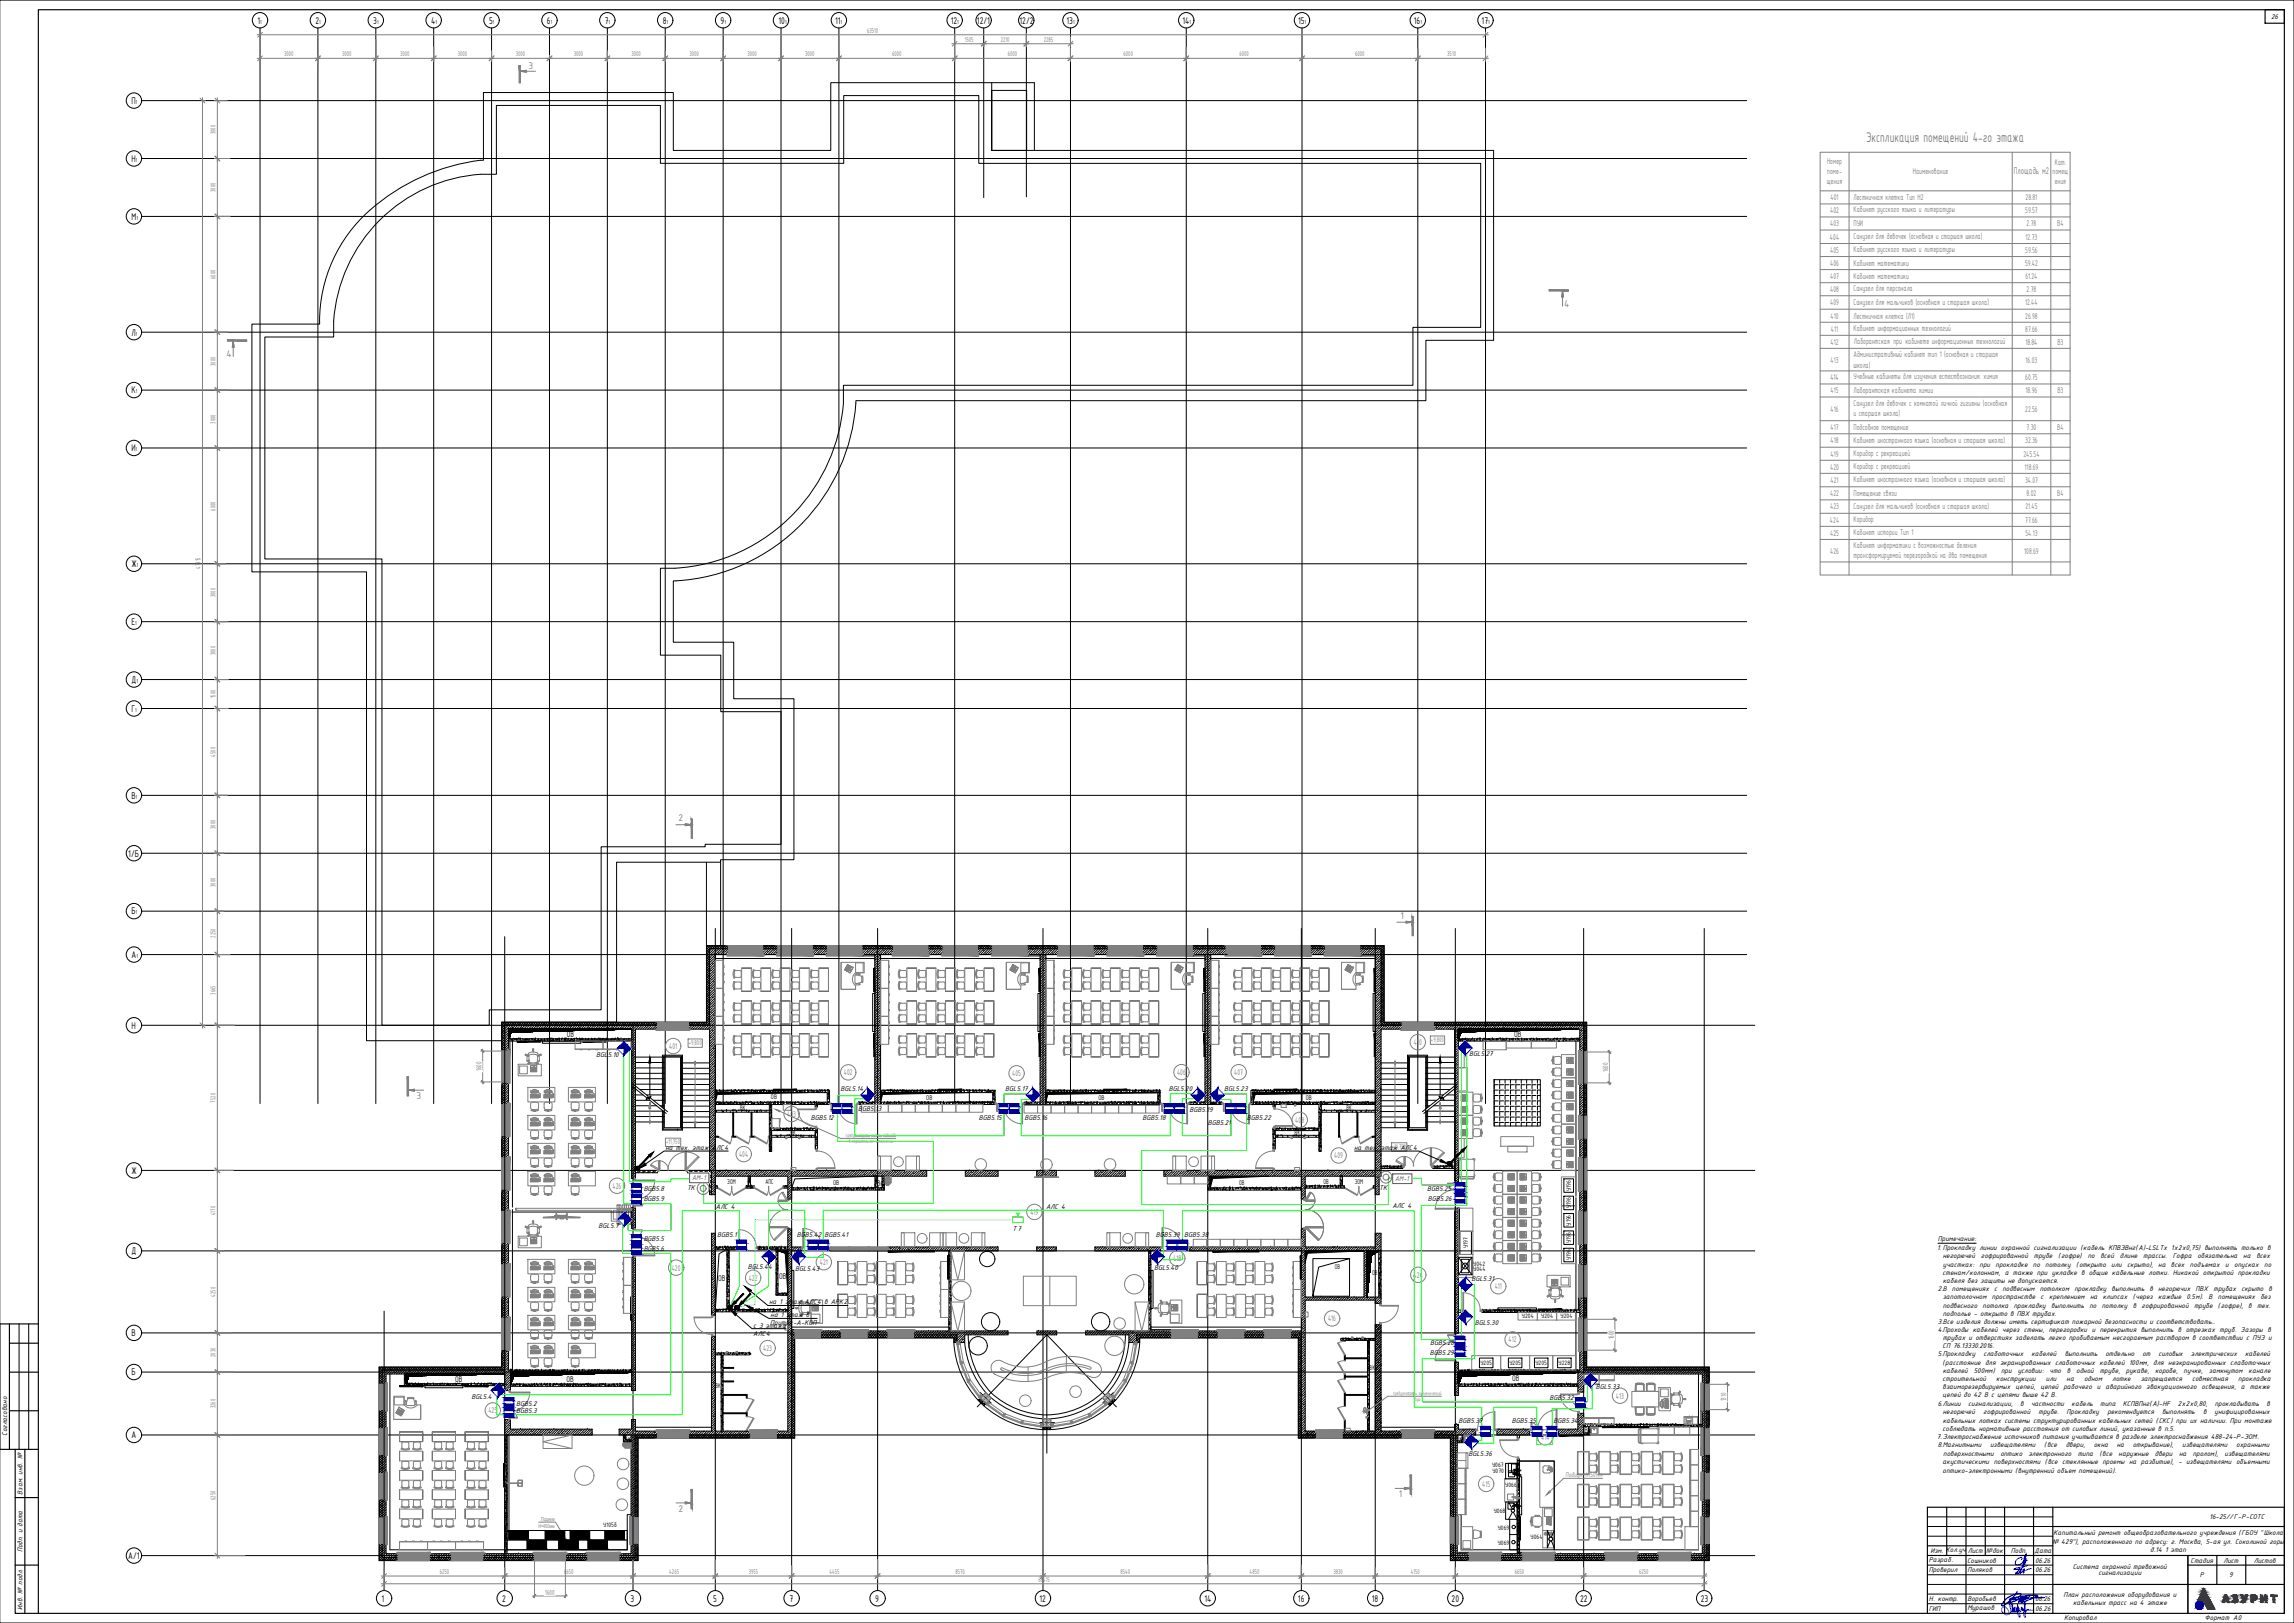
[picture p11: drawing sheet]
<svg xmlns="http://www.w3.org/2000/svg" width="1189mm" height="841mm" viewBox="0 0 1189 841" stroke-linecap="round" stroke-linejoin="round" font-family="sans-serif">
<defs><g id="words">
<text font-size="69.9" x="341" y="-1">4 этаж</text>
<text font-size="7.8" fill="#808080" x="967" y="74">Экспликация помещений 4-го этажа</text>
<g font-size="5.4">
<text x="133" y="12">1</text>
<text x="163" y="12">2</text>
<text x="193" y="12">3</text>
<text x="223" y="12">4</text>
<text x="253" y="12">5</text>
<text x="283" y="12">6</text>
<text x="313" y="12">7</text>
<text x="343" y="12">8</text>
<text x="373" y="12">9</text>
<text x="403" y="12">10</text>
<text x="433" y="12">11</text>
<text x="493" y="12">12</text>
<text x="506" y="12">12/1</text>
<text x="528" y="12">12/2</text>
<text x="553" y="12">13</text>
<text x="613" y="12">14</text>
<text x="673" y="12">15</text>
<text x="733" y="12">16</text>
<text x="768" y="12">17</text>
<text x="68" y="54">П</text>
<text x="68" y="84">Н</text>
<text x="68" y="114">М</text>
<text x="68" y="174">Л</text>
<text x="68" y="204">К</text>
<text x="68" y="234">И</text>
<text x="68" y="294">Ж</text>
<text x="68" y="324">Е</text>
<text x="68" y="354">Д</text>
<text x="68" y="369">Г</text>
<text x="68" y="414">В</text>
<text x="66" y="444">1/Б</text>
<text x="68" y="474">Б</text>
<text x="68" y="496">А</text>
<text x="68" y="533">Н</text>
<text x="68" y="608">Ж</text>
<text x="68" y="650">Д</text>
<text x="68" y="692">В</text>
<text x="68" y="713">Б</text>
<text x="68" y="745">А</text>
<text x="66" y="808">А/1</text>
<text x="198" y="830">1</text>
<text x="260" y="830">2</text>
<text x="327" y="830">3</text>
<text x="370" y="830">5</text>
<text x="409" y="830">7</text>
<text x="454" y="830">9</text>
<text x="539" y="830">12</text>
<text x="624" y="830">14</text>
<text x="673" y="830">16</text>
<text x="711" y="830">18</text>
<text x="752" y="830">20</text>
<text x="819" y="830">22</text>
<text x="881" y="830">23</text>
</g>
<g font-size="5.4" fill="#808080">
<text x="274" y="36">3</text>
<text x="1044" y="90">Площадь м2</text>
<text x="811" y="159">4</text>
<text x="117" y="185">4</text>
<text x="352" y="426">2</text>
<text x="726" y="476">1</text>
<text x="216" y="569">3</text>
<text x="725" y="776">1</text>
<text x="352" y="783">2</text>
</g>
<g font-size="4.7" fill="#808080">
<text x="947" y="85">Номер</text>
<text x="1065" y="85">Кат.</text>
<text x="947" y="95">щения</text>
<text x="947" y="90">поме-</text>
<text x="991" y="90">Наименование</text>
<text x="1064" y="90">помещ</text>
<text x="1065" y="95">ения</text>
<text x="949" y="104">401</text>
<text x="961" y="104">Лестничная клетка Тип Н2</text>
<text x="1050" y="104">28.81</text>
<text x="948" y="111">402</text>
<text x="961" y="110">Кабинет русского языка и литературы</text>
<text x="1050" y="111">59.57</text>
<text x="948" y="117">403</text>
<text x="961" y="117">ПУИ</text>
<text x="1050" y="117">2.78</text>
<text x="1066" y="117">В4</text>
<text x="948" y="124">404</text>
<text x="961" y="124">Санузел для девочек (основная и старшая школа)</text>
<text x="1050" y="124">12.73</text>
<text x="948" y="131">405</text>
<text x="961" y="131">Кабинет русского языка и литературы</text>
<text x="1050" y="131">59.56</text>
<text x="948" y="138">406</text>
<text x="961" y="138">Кабинет математики</text>
<text x="1049" y="138">59.42</text>
<text x="948" y="145">407</text>
<text x="961" y="145">Кабинет математики</text>
<text x="1050" y="145">61.24</text>
<text x="948" y="151">408</text>
<text x="961" y="151">Санузел для персонала</text>
<text x="1050" y="151">2.78</text>
<text x="948" y="158">409</text>
<text x="961" y="158">Санузел для мальчиков (основная и старшая школа)</text>
<text x="1050" y="158">12.44</text>
<text x="949" y="165">410</text>
<text x="961" y="165">Лестничная клетка (Л1)</text>
<text x="1050" y="165">26.98</text>
<text x="949" y="172">411</text>
<text x="961" y="171">Кабинет информационных технологий</text>
<text x="1050" y="172">87.66</text>
<text x="949" y="179">412</text>
<text x="961" y="178">Лаборантская при кабинете информационных технологий</text>
<text x="1050" y="179">18.84</text>
<text x="1066" y="179">В3</text>
<text x="961" y="185">Административный кабинет тип 1 (основная и старшая</text>
<text x="949" y="188">413</text>
<text x="961" y="191">школа)</text>
<text x="1050" y="188">16.03</text>
<text x="949" y="197">414</text>
<text x="961" y="197">Учебные кабинеты для изучения естествознания: химия</text>
<text x="1050" y="197">60.75</text>
<text x="949" y="204">415</text>
<text x="961" y="203">Лаборантская кабинета химии</text>
<text x="1050" y="204">18.96</text>
<text x="1066" y="204">В3</text>
<text x="949" y="213">416</text>
<text x="961" y="210">Санузел для девочек с комнатой личной гигиены (основная</text>
<text x="961" y="216">и старшая школа)</text>
<text x="1050" y="213">22.56</text>
<text x="949" y="223">417</text>
<text x="961" y="223">Подсобное помещение</text>
<text x="1050" y="223">7.30</text>
<text x="1066" y="223">В4</text>
<text x="949" y="230">418</text>
<text x="961" y="229">Кабинет иностранного языка (основная и старшая школа)</text>
<text x="1050" y="230">32.36</text>
<text x="949" y="237">419</text>
<text x="961" y="236">Коридор с рекреацией</text>
<text x="1049" y="237">245.54</text>
<text x="948" y="243">420</text>
<text x="961" y="243">Коридор с рекреацией</text>
<text x="1049" y="243">118.69</text>
<text x="949" y="250">421</text>
<text x="961" y="250">Кабинет иностранного языка (основная и старшая школа)</text>
<text x="1049" y="250">34.07</text>
<text x="948" y="257">422</text>
<text x="961" y="257">Помещение связи</text>
<text x="1050" y="257">8.02</text>
<text x="1066" y="257">В4</text>
<text x="948" y="264">423</text>
<text x="961" y="264">Санузел для мальчиков (основная и старшая школа)</text>
<text x="1050" y="264">21.45</text>
<text x="948" y="271">424</text>
<text x="961" y="270">Коридор</text>
<text x="1050" y="271">77.66</text>
<text x="948" y="278">425</text>
<text x="961" y="277">Кабинет истории Тип 1</text>
<text x="1050" y="278">54.13</text>
<text x="948" y="287">426</text>
<text x="961" y="284">Кабинет информатики с возможностью деления</text>
<text x="1049" y="287">108.69</text>
<text x="961" y="289">трансформируемой перегородкой на два помещения</text>
<text x="347" y="544">401</text>
<text x="733" y="542">410</text>
<text x="437" y="557">402</text>
<text x="525" y="558">405</text>
<text x="610" y="557">406</text>
<text x="640" y="557">407</text>
<text x="408" y="579">403</text>
<text x="671" y="582">408</text>
<text x="383" y="600">404</text>
<text x="691" y="600">409</text>
<text x="317" y="616">426</text>
<text x="534" y="630">419</text>
<text x="608" y="654">418</text>
<text x="348" y="658">420</text>
<text x="425" y="656">421</text>
<text x="388" y="664">422</text>
<text x="733" y="662">424</text>
<text x="775" y="668">411</text>
<text x="688" y="685">416</text>
<text x="782" y="696">412</text>
<text x="396" y="700">423</text>
<text x="837" y="725">413</text>
<text x="253" y="732">425</text>
<text x="799" y="746">414</text>
<text x="768" y="770">415</text>
</g>
<g font-size="4.7">
<text x="294" y="537">ОВ</text>
<text x="785" y="538">ОВ</text>
<text x="454" y="614">Вк</text>
<text x="372" y="664">ОВ</text>
<text x="404" y="663">ОВ</text>
<text x="236" y="716">ОВ</text>
<text x="294" y="716">ОВ</text>
<text x="784" y="716">ОВ</text>
<text x="821" y="743">Вк</text>
<text x="324" y="747">Вк</text>
<text x="754" y="747">Вк</text>
</g>
<g font-size="4.2" fill="#808080">
<text x="250" y="555" transform="rotate(-90 250 555)">1600</text>
<text x="833" y="556" transform="rotate(-90 833 556)">1600</text>
<text x="836" y="694" transform="rotate(-90 836 694)">1600</text>
<text x="895" y="726" transform="rotate(-90 895 726)">1310</text>
<text x="283" y="826">1600</text>
</g>
<g font-size="3.9">
<text x="1177" y="10">26</text>
<text x="309" y="548">BGL5.10</text>
<text x="761" y="547">BGL5.27</text>
<text x="400" y="569">ОВ</text>
<text x="436" y="566">BGL5.14</text>
<text x="521" y="566">BGL5.17</text>
<text x="606" y="566">BGL5.20</text>
<text x="634" y="566">BGL5.23</text>
<text x="384" y="575">ВК</text>
<text x="445" y="576">BGB5.13</text>
<text x="480" y="570">ОВ</text>
<text x="569" y="570">ОВ</text>
<text x="677" y="570">ОВ</text>
<text x="698" y="575">ВК</text>
<text x="420" y="581">BGB5.12</text>
<text x="507" y="581">BGB5.15</text>
<text x="531" y="581">BGB5.16</text>
<text x="592" y="581">BGB5.18</text>
<text x="617" y="576">BGB5.19</text>
<text x="646" y="581">BGB5.22</text>
<text x="626" y="583">BGB5.21</text>
<text x="410" y="588">ВК</text>
<text x="671" y="588">ВК</text>
<text x="345" y="596">на тех. этаж АЛС4</text>
<text x="702" y="596">на тех</text>
<text x="713" y="596">. этаж АЛС4</text>
<text x="334" y="617">BGB5.8</text>
<text x="356" y="616">ТК</text>
<text x="377" y="614">ЭОМ</text>
<text x="397" y="614">АПС</text>
<text x="432" y="614">ОВ</text>
<text x="642" y="614">ОВ</text>
<text x="686" y="613">ОВ</text>
<text x="702" y="614">ЭОМ</text>
<text x="715" y="616">ТК</text>
<text x="740" y="617">BGB5.25</text>
<text x="334" y="622">BGB5.9</text>
<text x="740" y="623">BGB5.26</text>
<text x="371" y="627">АЛС 4</text>
<text x="542" y="626">АЛС 4</text>
<text x="722" y="626">АЛС 4</text>
<text x="310" y="636">BGL5.7</text>
<text x="372" y="641">BGB5.1</text>
<text x="413" y="641">BGB5.42</text>
<text x="427" y="641">BGB5.41</text>
<text x="525" y="638">Т7</text>
<text x="599" y="641">BGB5.39</text>
<text x="614" y="641">BGB5.38</text>
<text x="334" y="643">BGB5.5</text>
<text x="1004" y="648">1. Прокладку линии охранной сигнализации (кабель КПВЭВнг(А)-LSLTx 1х2х0,75) выполнять только в</text>
<text x="1004" y="643">Примечание:</text>
<text x="334" y="648">BGB5.6</text>
<text x="1007" y="652">негорючей</text>
<text x="1027" y="652">гофрированной</text>
<text x="1054" y="652">трубе</text>
<text x="1067" y="652">(гофре)</text>
<text x="1082" y="652">по</text>
<text x="1089" y="652">всей</text>
<text x="1099" y="652">длине</text>
<text x="1111" y="652">трассы.</text>
<text x="1126" y="652">Гофра</text>
<text x="1139" y="652">обязательна</text>
<text x="1163" y="652">на</text>
<text x="1169" y="652">всех</text>
<text x="387" y="658">BGL5.44</text>
<text x="412" y="659">BGL5.43</text>
<text x="598" y="658">BGL5.40</text>
<text x="692" y="658">ОВ</text>
<text x="1007" y="656">участках: при прокладке по потолку (открыто или скрыто), на всех подъемах и опусках по</text>
<text x="711" y="661">ОВ</text>
<text x="763" y="664">BGL5.31</text>
<text x="1007" y="661">стенам/колоннам, а также при укладке в общие кабельные лотки. Никакой открытой прокладки</text>
<text x="1007" y="665">кабеля без защиты не допускается.</text>
<text x="1004" y="669">2.В помещениях с подвесным потолком прокладку выполнить в негорючих ПВХ трубах скрыто в</text>
<text x="399" y="676">на 1 этаж АЛС4</text>
<text x="427" y="676">в АРК2</text>
<text x="1007" y="673">запотолочном пространстве с креплением на клипсах (через каждые 0.5м). В помещениях без</text>
<text x="1007" y="678">подвесного</text>
<text x="1027" y="678">потолка прокладку</text>
<text x="1063" y="678">выполнить по потолку в гофрированной</text>
<text x="1137" y="678">трубе (гофре), в тех.</text>
<text x="399" y="682">на 1 этаж в</text>
<text x="1007" y="682">подполье - открыто в ПВХ трубах.</text>
<text x="390" y="688">c 3 этажа</text>
<text x="399" y="687">Приток</text>
<text x="411" y="687">-А-КОП</text>
<text x="764" y="687">BGL5.30</text>
<text x="1004" y="686">3.Все изделия должны иметь сертификат пожарной безопасности и соответствовать..</text>
<text x="390" y="692">АЛС4</text>
<text x="1004" y="690">4.Проходы кабелей через стены, перегородки и перекрытия выполнить в отрезках труб. Зазоры в</text>
<text x="1007" y="694">трубах и отверстиях заделать легко пробиваемым несгораемым раствором в соответствии с ПУЭ и</text>
<text x="741" y="697">BGB5.28</text>
<text x="1007" y="699">СП 76.13330.2016.</text>
<text x="741" y="702">BGB5.29</text>
<text x="1004" y="703">5.Прокладку</text>
<text x="1007" y="707">(расстояние для экранированных слаботочных кабелей 100мм, для неэкранированных слаботочных</text>
<text x="1028" y="703">слаботочных</text>
<text x="1053" y="703">кабелей</text>
<text x="1070" y="703">выполнить</text>
<text x="1091" y="703">отдельно</text>
<text x="1110" y="703">от</text>
<text x="1119" y="703">силовых</text>
<text x="1135" y="703">электрических</text>
<text x="1164" y="703">кабелей</text>
<text x="710" y="710">ВК</text>
<text x="1007" y="712">кабелей</text>
<text x="1023" y="712">500мм)</text>
<text x="1037" y="712">при</text>
<text x="1046" y="712">условии:</text>
<text x="1062" y="712">что</text>
<text x="1071" y="712">в</text>
<text x="1076" y="712">одной</text>
<text x="1088" y="712">трубе,</text>
<text x="1102" y="712">рукаве,</text>
<text x="1117" y="712">коробе,</text>
<text x="1132" y="712">пучке,</text>
<text x="1145" y="712">замкнутом</text>
<text x="1165" y="712">канале</text>
<text x="371" y="719">ВК</text>
<text x="827" y="720">BGL5.33</text>
<text x="1007" y="720">взаиморезервируемых цепей, цепей рабочего и аварийного эвакуационного освещения, а также</text>
<text x="1007" y="716">строительной</text>
<text x="1035" y="716">конструкции</text>
<text x="1060" y="716">или</text>
<text x="1071" y="716">на</text>
<text x="1080" y="716">одном</text>
<text x="1095" y="716">лотке</text>
<text x="1109" y="716">запрещается</text>
<text x="1136" y="716">совместная</text>
<text x="1160" y="716">прокладка</text>
<text x="244" y="725">BGL5.4</text>
<text x="803" y="726">BGB5.32</text>
<text x="1007" y="724">цепей до 42 В с цепями выше 42 В.</text>
<text x="267" y="729">BGB5.2</text>
<text x="1004" y="729">6.Линии</text>
<text x="1020" y="729">сигнализации,</text>
<text x="1047" y="729">в</text>
<text x="1053" y="729">частности</text>
<text x="1074" y="729">кабель</text>
<text x="1088" y="729">типа</text>
<text x="1100" y="729">КСПВПнг(А)-HF</text>
<text x="1129" y="729">2х2х0,80,</text>
<text x="1148" y="729">прокладывать</text>
<text x="1175" y="729">в</text>
<text x="267" y="732">BGB5.3</text>
<text x="756" y="738">BGB5.37</text>
<text x="784" y="738">BGB5.35</text>
<text x="805" y="738">BGB5.34</text>
<text x="1007" y="733">негорючей</text>
<text x="1007" y="737">кабельных лотках системы структурированных кабельных сетей (СКС) при их наличии. При монтаже</text>
<text x="1028" y="733">гофрированной</text>
<text x="1056" y="733">трубе.</text>
<text x="1071" y="733">Прокладку</text>
<text x="1092" y="733">рекомендуется</text>
<text x="1121" y="733">выполнять</text>
<text x="1142" y="733">в</text>
<text x="1148" y="733">унифицированных</text>
<text x="4" y="744" transform="rotate(-90 4 744)">Согласовано</text>
<text x="1007" y="741">соблюдать нормативные расстояния от силовых линий, указанные в п.5.</text>
<text x="1004" y="745">7.Электроснабжение источников питания учитывается в разделе электроснабжения 488-24-Р-ЭОМ.</text>
<text x="1004" y="750">8.Магнитными</text>
<text x="1031" y="750">извещателями</text>
<text x="1059" y="750">(все</text>
<text x="1071" y="750">двери,</text>
<text x="1085" y="750">окна</text>
<text x="1097" y="750">на</text>
<text x="1105" y="750">открывание),</text>
<text x="1131" y="750">извещателями</text>
<text x="1159" y="750">охранными</text>
<text x="761" y="755">BGL5.36</text>
<text x="1007" y="754">поверхностными</text>
<text x="1037" y="754">оптико</text>
<text x="1051" y="754">электронного</text>
<text x="1077" y="754">типа</text>
<text x="1088" y="754">(все</text>
<text x="1098" y="754">наружные</text>
<text x="1117" y="754">двери</text>
<text x="1129" y="754">на</text>
<text x="1136" y="754">пролом),</text>
<text x="1153" y="754">извещателями</text>
<text x="1007" y="759">акустическими поверхностями (все стеклянные проемы на разбитие), - извещателями объемными</text>
<text x="1007" y="763">оптико-электронными (внутренний объем помещений).</text>
<text x="12" y="774" transform="rotate(-90 12 774)">Взам. инв. №</text>
<text x="1145" y="787">16-25//Г-Р-СОТС</text>
<text x="1064" y="796">Капитальный ремонт общеобразовательного учреждения (ГБОУ &quot;Школа</text>
<text x="1064" y="800">№ 429&quot;), расположенного по адресу: г. Москва, 5-ая ул. Соколиной горы</text>
<text x="12" y="804" transform="rotate(-90 12 804)">Подп. и дата</text>
<text x="1000" y="809">Разраб.</text>
<text x="1000" y="805">Изм. Кол.уч</text>
<text x="1019" y="810">Сошников</text>
<text x="1020" y="805">Лист</text>
<text x="1029" y="805">№док</text>
<text x="1042" y="805">Подп.</text>
<text x="1054" y="805">Дата</text>
<text x="1055" y="810">06.26</text>
<text x="1114" y="804">д.14 1 этап</text>
<text x="1135" y="810">Стадия</text>
<text x="1152" y="810">Лист</text>
<text x="1168" y="810">Листов</text>
<text x="1000" y="814">Проверил</text>
<text x="1020" y="815">Поляков</text>
<text x="1055" y="815">06.26</text>
<text x="1074" y="813">Система охранной тревожной</text>
<text x="1088" y="816">сигнализации</text>
<text x="1140" y="817">Р</text>
<text x="1155" y="817">9</text>
<text x="1069" y="827">План расположения оборудования и</text>
<text x="1000" y="829">Н. контр.</text>
<text x="1020" y="829">Воробьев</text>
<text x="1055" y="830">06.26</text>
<text x="1074" y="831">кабельных трасс на 4 этаже</text>
<text x="12" y="834" transform="rotate(-90 12 834)">Инв. № подл.</text>
<text x="1000" y="835">ГИП</text>
<text x="1020" y="834">Мурашов</text>
<text x="1055" y="835">06.26</text>
<text x="1070" y="839">Копировал</text>
<text x="1143" y="839">Формат А0</text>
</g>
<g font-size="3.9" fill="#808080">
<text x="449" y="17">63510</text>
<text x="500" y="22">1505</text>
<text x="519" y="22">2210</text>
<text x="541" y="22">2285</text>
<text x="147" y="29">3000</text>
<text x="177" y="29">3000</text>
<text x="207" y="29">3000</text>
<text x="237" y="29">3000</text>
<text x="267" y="29">3000</text>
<text x="297" y="29">3000</text>
<text x="327" y="29">3000</text>
<text x="357" y="29">3000</text>
<text x="387" y="29">3000</text>
<text x="417" y="29">3000</text>
<text x="462" y="29">6000</text>
<text x="522" y="29">6000</text>
<text x="582" y="29">6000</text>
<text x="642" y="29">6000</text>
<text x="702" y="29">6000</text>
<text x="750" y="29">3510</text>
<text x="112" y="70" transform="rotate(-90 112 70)">3000</text>
<text x="112" y="100" transform="rotate(-90 112 100)">3000</text>
<text x="112" y="145" transform="rotate(-90 112 145)">6000</text>
<text x="112" y="190" transform="rotate(-90 112 190)">3000</text>
<text x="112" y="220" transform="rotate(-90 112 220)">3000</text>
<text x="112" y="265" transform="rotate(-90 112 265)">6000</text>
<text x="104" y="295" transform="rotate(-90 104 295)">47915</text>
<text x="112" y="310" transform="rotate(-90 112 310)">3000</text>
<text x="112" y="340" transform="rotate(-90 112 340)">3000</text>
<text x="112" y="362" transform="rotate(-90 112 362)">1500</text>
<text x="112" y="392" transform="rotate(-90 112 392)">4500</text>
<text x="112" y="430" transform="rotate(-90 112 430)">3000</text>
<text x="112" y="460" transform="rotate(-90 112 460)">3000</text>
<text x="112" y="486" transform="rotate(-90 112 486)">2250</text>
<text x="112" y="515" transform="rotate(-90 112 515)">3665</text>
<text x="742" y="540">+9,800</text>
<text x="357" y="541">+9,800</text>
<text x="112" y="571" transform="rotate(-90 112 571)">7520</text>
<text x="345" y="593">+11,750</text>
<text x="722" y="595">+11,750</text>
<text x="112" y="630" transform="rotate(-90 112 630)">4170</text>
<text x="112" y="672" transform="rotate(-90 112 672)">4250</text>
<text x="112" y="703" transform="rotate(-90 112 703)">2030</text>
<text x="112" y="730" transform="rotate(-90 112 730)">3260</text>
<text x="811" y="765">Подиум</text>
<text x="822" y="765">h150мм</text>
<text x="112" y="777" transform="rotate(-90 112 777)">6250</text>
<text x="228" y="816">6250</text>
<text x="292" y="816">6650</text>
<text x="347" y="816">4265</text>
<text x="388" y="816">3955</text>
<text x="430" y="816">4455</text>
<text x="495" y="816">8570</text>
<text x="581" y="816">8540</text>
<text x="648" y="816">4850</text>
<text x="691" y="816">3830</text>
<text x="731" y="816">4150</text>
<text x="785" y="816">6650</text>
<text x="850" y="816">6250</text>
<text x="538" y="820">68415</text>
</g>
<g font-size="3.9" fill="#f00">
<text x="359" y="612">АМ-1</text>
<text x="723" y="612">АМ-1</text>
</g>
<g font-size="3.6">
<text x="814" y="617" transform="rotate(-90 814 617)">У196</text>
<text x="814" y="626" transform="rotate(-90 814 626)">У196</text>
<text x="814" y="635" transform="rotate(-90 814 635)">У196</text>
<text x="761" y="647" transform="rotate(-90 761 647)">У197</text>
<text x="814" y="644" transform="rotate(-90 814 644)">У196</text>
<text x="814" y="653" transform="rotate(-90 814 653)">У196</text>
<text x="763" y="659">У044</text>
<text x="763" y="656">У042</text>
<text x="789" y="683">У204</text>
<text x="799" y="683">У204</text>
<text x="809" y="683">У204</text>
<text x="767" y="707">У205</text>
<text x="782" y="707">У205</text>
<text x="796" y="707">У205</text>
<text x="808" y="707">У228</text>
<text x="773" y="760">У067</text>
<text x="773" y="763">У070</text>
<text x="780" y="771">У066</text>
<text x="774" y="784">У068</text>
<text x="313" y="791">У105б</text>
<text x="776" y="793">У069</text>
<text x="793" y="797">У064</text>
<text x="776" y="801">У069</text>
</g>
<g font-size="3.1">
<text x="135" y="12">1</text>
<text x="165" y="12">1</text>
<text x="195" y="12">1</text>
<text x="226" y="12">1</text>
<text x="255" y="12">1</text>
<text x="285" y="12">1</text>
<text x="315" y="12">1</text>
<text x="345" y="12">1</text>
<text x="375" y="12">1</text>
<text x="407" y="12">1</text>
<text x="436" y="12">1</text>
<text x="496" y="12">1</text>
<text x="556" y="12">1</text>
<text x="616" y="12">1</text>
<text x="676" y="12">1</text>
<text x="736" y="12">1</text>
<text x="771" y="12">1</text>
<text x="70" y="54">1</text>
<text x="70" y="84">1</text>
<text x="71" y="114">1</text>
<text x="70" y="174">1</text>
<text x="70" y="204">1</text>
<text x="70" y="234">1</text>
<text x="71" y="294">1</text>
<text x="70" y="324">1</text>
<text x="71" y="354">1</text>
<text x="70" y="369">1</text>
<text x="70" y="414">1</text>
<text x="70" y="474">1</text>
<text x="71" y="496">1</text>
</g>
<g font-size="2.9" fill="#808080">
<text x="438" y="589">предусмотреть поддон 600х600</text>
<text x="440" y="592">в строительном исполнении</text>
<text x="722" y="723">предусмотреть гигиенический</text>
<text x="733" y="726">душ</text>
</g>
<g font-size="2.8" fill="#808080">
<text x="279" y="792">Н=450мм</text>
<text x="280" y="788">Подиум</text>
</g>
<text font-size="2.6" fill="#808080" x="802" y="790">F</text>
</g></defs>
<!-- layer: 0 -->
<g fill="none" stroke="#000" stroke-width=".52">
<path d="M0 0h1189v841h-1189M135 15v557M165 15v557M195 15v557M225 15v557M255 15v557M285 15v557M315 15v557M345 15v557M375 15v557M405 15v557M435 15v557"/>
<path d="M495 15v557M510 15v87M532 15v87M555 15v557M615 15v557M675 15v557M735 15v557M770 15v557M73 52h832M514 43v35v-31h18v31h-18h260v98h-35v32h-295a99 99 0 0 1-95 93v32h31v29h31v84h-38v1h-53v83h-60v9h-70v-243h-59v-128h35a79 79 0 0 1 41-70 103 103 0 0 1 44-15v-35h98v30h82v-35h105v35M73 82h832M73 112h832"/>
<path d="M73 172h832M73 202h832M437 209a93 93 0 0 1-87 85h-8v45h32v30h31v69h-40v1h-53v84h-58v8h-56v-241h-61v-115h36v-9a82 82 0 0 1 76-76h8v-35h85v30h95v-35h70v35h260v85h-35v30h-295v9M73 232h832M73 292h832M73 322h832M73 352h832M73 367h832M73 412h832M73 442h832M366 447v83h-106v178h-64v101h135v-64h81M373 447v43"/>
<path d="M73 472h832M73 495h832M262 485v339M366 490h351v40M366 500l2 1M366 498l2 2M366 497l2 2M366 496l2 1M366 495l2 1M366 494l2 1M366 492l2 2M366 491l2 2"/>
<path d="M366 490h351v40h105v178M367 490l1 2M367 490l-1 1M368 493l-2 1M368 494l-2 2M368 495l-2 2M368 497l-2 1M368 499l-2 2M368 490l1 2M368 499h.1M368 490l-2 2M369 496h-1"/>
<path d="M369 492l-1 1M369 495h.1M369 490l2 2M369 500h.1M369 490l-3 3M370 492l-2 2M370 492h.1M370 497l-2 1M370 497h.1M370 490l2 2M371 490l-2 2M371 481v343"/>
<path d="M371 497l-3 3M371 496h-1M371 500l-3 3M371 498l-1 2M371 493l-2 2M371 493h.1M371 492l-3 3M372 490l1 2M372 490l-2 2M372 494h.1M373 492l-2 1M373 490l1 2"/>
<path d="M373 490l-1 2M374 490l1 2M374 492l-1 2M374 490l-1 2M374 492h.1M375 492h.1M375 490l2 2M375 494l-1 1M375 490l-9 9M376 493h.1M376 492l-3 3M376 490l2 2"/>
<path d="M377 490l-2 2M378 492l-2 1M378 490l1 2M378 490l-2 2M379 492l-3 3M379 493l-2 1M379 490l1 2M379 492h.1M379 490l-1 2M380 492h-1M380 494l-1 1M380 490l2 2"/>
<path d="M380 494h.1M380 490l-1 2M381 492l-3 3M381 490l2 2M382 490l-2 2M382 492l-1 1M383 490l1 2M383 490l-2 2M383 493l-1 2M384 493h.1M384 490l1 2M384 490l-1 2"/>
<path d="M385 494l-1 1M385 492h-1M385 494h.1M385 490l2 2M385 490l-4 5M386 492l-3 3M386 490l2 2M387 490l-2 2M387 492l-2 2M387 492h.1M388 490l1 2M388 490l-2 2"/>
<path d="M388 493l-1 2M388 493h.1M389 492l-3 3M389 490l1 2M389 490l-1 2M390 494h.1M390 490l2 2M390 490l-1 2M391 492l-3 3M391 490l2 2M391 492l-1 2M392 490l-3 3"/>
<path d="M392 492h.1M393 490l1 2M393 494l-1 1M393 490l-2 2M393 493h.1M394 492l-3 3M394 490l1 2M394 490l-1 2M395 492l-2 1M395 490l2 2M395 490l-1 2M396 492l-3 3"/>
<path d="M396 493l-1 1M396 490l2 2M396 492h.1M397 490l-2 2M397 492h.1M397 494v1M398 490l1 2M398 494h.1M398 490l-2 2M399 492l-3 3M399 490l1 2M399 490l-1 2"/>
<path d="M400 492l-2 1M400 490l1 2M400 490l-1 2M401 493l-2 2M401 492l-3 3M401 493h.1M401 490l2 2M401 490l-1 2M402 494v1M402 492h-1M402 494h.1M402 490l2 2"/>
<path d="M403 490l-2 2M403 492l-3 3M404 490l1 2M404 490l-2 2M404 492l-1 2M404 492h.1M405 490l1 2M405 490l-1 2M405 493l-1 2M406 493h.1M406 492l-3 3M406 490l2 2"/>
<path d="M406 490l-1 2M407 494h.1M407 492l-1 1M407 490l2 2M408 490l-2 2M408 492l-3 3M409 490l1 2M409 492l-2 2M409 490l-2 2M409 492h.1M410 492h-1M410 490l1 2"/>
<path d="M410 494l-1 1M410 490l-1 2M410 481v343M410 493h.1M411 492l-3 3M411 490l2 2M411 490l-1 2M412 492l-1 1M412 490l2 2M413 490l-2 2M413 493l-1 1M414 490l1 2"/>
<path d="M414 492h.1M414 490l-2 2M415 492h-1M415 494l-1 1M415 490l1 2M415 494h.1M415 490l-5 5M416 492l-3 3M416 490l2 2M416 490l-1 2M417 492l-2 1M417 490l2 2"/>
<path d="M418 490l-2 2M418 493l-1 2M418 492l-3 3M418 493h.1M419 490l1 2M419 490l-2 2M419 494v1M420 492h-1M420 494h.1M420 490l1 2M420 490l-1 2M421 492l-3 3"/>
<path d="M421 490l2 2M421 490l-1 2M422 492l-2 2M422 492h.1M422 490l2 2M423 490l-2 2M423 493l-1 2M423 493h.1M423 492l-3 3M423 490l2 2M424 490l-2 2M424 494h.1"/>
<path d="M425 492l-2 1M425 490l1 2M425 490l-2 2M426 492l-3 3M426 490l1 2M426 492l-1 2M426 490l-1 2M426 492h.1M427 492h.1M427 490l2 2M427 494l-1 1M427 490l-1 2"/>
<path d="M428 493h.1M428 492l-3 3M428 490l2 2M429 490l-2 2M430 490l1 2M430 490l-2 2M431 492l-3 3M431 493l-2 1M431 490l1 2M431 492h.1M431 490l-3 3M432 492h-1"/>
<path d="M432 494l-1 1M432 490l2 2M432 494h.1M432 490l-1 2M433 492l-3 3M433 490l2 2M434 490l-2 2M434 492l-1 1M435 490l1 2M435 490l-2 2M435 493l-1 2M436 492l-3 3"/>
<path d="M436 493h.1M436 490l1 2M436 490l-1 2M437 494l-1 1M437 492h-1M437 494h.1M437 490l2 2M437 490l-1 2M438 492l-3 3M438 490l2 2M439 490l-2 2M439 492l-2 2"/>
<path d="M439 492h.1M440 490l1 2M440 490l-2 2M440 493l-1 2M440 493h.1M441 492l-3 3M441 490l1 2M441 490l-1 2M442 494h.1M442 492l-1 1M442 490l2 2M442 490l-1 2"/>
<path d="M443 490l2 2M443 492l-1 2M444 490l-2 2M444 492h.1M445 490l1 2M445 494l-1 1M445 490l-5 5M445 493h.1M446 492l-3 3M446 490l1 2M446 490l-1 2M447 492l-2 1"/>
<path d="M447 490l1 2M447 490l-1 2M448 492l-3 3M448 493l-1 1M448 490l2 2M448 492h.1M448 490l-1 2M449 494v1M449 490l2 2M450 494h.1M450 490l-2 2M451 492l-4 3"/>
<path d="M451 490l1 2M451 490l-2 2M452 492l-2 1M452 490l1 2M452 490l-1 2M453 493l-2 2M453 493h.1M453 490l2 2M453 495v77h3M453 498h.1M453 490l-1 2M454 498h.1"/>
<path d="M454 494v1M454 495h-1h-6M454 492h-1M454 494h.1M454 490l2 2M455 499l-2 1M455 490l-5 5M455 481v343M455 499h.1M455 495l-2 2h-82M455 492l-3 3M456 496l-2 1"/>
<path d="M456 490l1 2M456 495h.1M456 490l-2 2M456 500h.1M456 492l-1 2M456 496l-3 3M456 495v77M456 499l-3 3M456 497l-1 1M456 492h.1M457 490l1 2M457 490l-1 2"/>
<path d="M457 493l-1 2M458 493h.1M458 492l-3 3M458 490l2 2M458 490l-1 2M459 494h.1M459 490l2 2M460 490l-2 2M460 492l-3 3M461 490l1 2M461 492l-2 2M461 490l-3 3"/>
<path d="M461 492h.1M462 492h-1M462 490l1 2M462 494l-1 1M462 490l-1 2M462 493h.1M463 490l2 2M463 490l-1 2M464 492l-1 1M464 490l2 2M465 490l-5 5M465 492l-3 3"/>
<path d="M465 493l-1 1M466 490l1 2M466 492h.1M466 490l-2 2M467 492h-1M467 494l-1 1M467 490l1 2M467 494h.1M467 490l-1 2M468 492l-3 3M468 490l2 2M468 490l-1 2"/>
<path d="M469 492l-2 1M469 490l2 2M470 490l-2 2M470 493l-1 2M470 492l-3 3M470 493h.1M471 490l1 2M471 490l-2 2M471 494v1M472 492h-1M472 494h.1M472 490l1 2"/>
<path d="M472 490l-1 2M473 490l1 2M473 490l-1 2M473 492l-1 2M474 492h.1M474 490l2 2M474 490l-4 5M475 493l-2 2M475 493h.1M475 492l-3 3M475 490l2 2M476 490l-2 2"/>
<path d="M476 494h.1M476 492l-1 1M477 490l1 2M477 490l-2 2M478 492l-3 3M478 490l1 2M478 492l-1 2M478 490l-1 2M478 492h.1M479 492h.1M479 490l2 2M479 494l-1 1"/>
<path d="M479 490l-1 2M480 493h.1M480 492l-3 3M480 490l2 2M481 490l-2 2M481 492l-1 1M482 490l1 2M482 490l-2 2M483 493l-2 1M483 490l1 2M483 492h.1M483 490l-1 2"/>
<path d="M484 492h-1M484 494l-1 1M484 490l2 2M484 494h.1M484 490l-4 5M485 490l2 2M486 490l-2 2M486 492l-1 1M487 490l1 2M487 490l-5 5M487 493l-1 2M488 492l-3 3"/>
<path d="M488 493h.1M488 490l1 2M488 490l-1 2M489 494l-1 1M489 494h.1M489 490l2 2M489 490l-1 2M490 492l-3 3M490 490l2 2M491 490l-3 2M491 492l-2 2M491 492h.1"/>
<path d="M492 490l1 2M492 490l-2 2M492 493l-1 2M492 493h.1M493 492l-3 3M493 490l1 2M493 490l-1 2M494 494h.1M494 492l-1 1M494 490l2 2M494 490l-1 2M495 490l2 2"/>
<path d="M495 492l-1 2M496 490l-2 2M496 492h.1M496 490l2 2M497 494l-1 1M497 490l-5 5M497 493h.1M498 492l-3 3M498 490l1 2M498 490l-2 2M499 490l1 2M499 490l-1 2"/>
<path d="M500 492l-3 3M500 493l-1 1M500 490l2 2M500 492h.1M500 490l-3 3M501 492h.1M501 494v1M501 490l2 2M502 494h.1M502 490l-2 2M502 492l-3 3M503 490l1 2"/>
<path d="M503 490l-2 2M503 492l-1 1M504 490l1 2M504 490l-1 2M505 493l-2 2M505 492l-3 3M505 493h.1M505 490l2 2M505 490l-1 2M506 494v1M506 492h-1M506 494h.1"/>
<path d="M506 490l2 2M507 490l-2 2M507 492l-3 3M508 490l1 2M508 490l-2 2M508 492l-1 2M508 492h.1M509 490l1 2M509 490l-1 2M509 493l-1 2M510 493h.1M510 492l-3 3"/>
<path d="M510 490l2 2M510 490l-1 2M511 494h.1M511 492l-1 1M511 490l2 2M512 490l-2 2M512 492l-3 3M513 490l1 2M513 492l-2 2M513 490l-2 2M513 492h.1M514 492h-1"/>
<path d="M514 490l1 2M514 494l-1 1M514 490l-1 2M514 493h.1M515 490l2 2M515 490l-1 2M516 492l-1 1M516 490l2 2M517 490l-5 5M517 492l-3 3M517 493l-1 1M518 490l1 2"/>
<path d="M518 492h.1M518 490l-2 2M519 494l-1 1M519 490l1 2M519 494h.1M519 490l-1 2M520 492l-3 3M520 490l2 2M520 490l-2 2M521 492l-2 1M521 490l2 2M522 490l-2 2"/>
<path d="M522 493l-1 2M522 492l-3 3M522 493h.1M522 490l2 2M523 490l-2 2M523 494v1M524 492h-1M524 494h.1M524 490l1 2M524 490l-2 2M525 492l-3 3M525 490l1 2"/>
<path d="M525 490l-1 2M525 492l-1 2M526 492h.1M526 490l2 2M526 490l-1 2M527 493l-2 2M527 493h.1M527 492l-3 3M527 490l2 2M528 490l-2 2M528 494h.1M529 490l1 2"/>
<path d="M529 490l-2 2M530 492l-3 3M530 490l1 2M530 492l-1 2M530 490l-3 3M530 492h.1M531 492h.1M531 490l2 2M531 494l-1 1M531 490l-1 2M532 493h.1M532 492l-3 3"/>
<path d="M532 490l2 2M533 490l-2 2M533 492l-1 1M534 490l1 2M534 490l-2 2M535 492l-3 3M535 493l-2 1M535 490l1 2M535 492h.1M535 490l-1 2M536 492h-1M536 494l-1 1"/>
<path d="M536 490l2 2M536 494h.1M536 490l-1 2M537 492l-3 3M537 490l2 2M538 490l-2 2M538 492l-1 1M539 490l1 2M539 490l-2 2M539 498h.1M539 493l-1 2M540 492l-3 3"/>
<path d="M540 493h.1M540 495h-1h-6M540 490l1 2M540 490l-1 2M540 499l-1 1M541 481v343M541 499h.1M541 494l-1 1M541 492h-1M541 494h.1M541 495l-2 2h-83M541 490l2 2"/>
<path d="M541 496l-1 1M541 490l-1 2M541 495h.1M542 500h.1M542 495v77M542 496l-3 3M542 499l-3 3M542 495h.1M542 497l-1 1M542 492l-3 3v77h3M542 490l2 2M543 490l-2 2"/>
<path d="M543 492l-2 2M543 492h.1M544 490l1 2M544 490l-2 2M544 493l-1 2M544 493h.1M545 490l1 2M545 490l-1 2M546 494h.1M546 492l-1 1M546 490l1 2M546 490l-4 5"/>
<path d="M547 492l-3 3M547 490l2 2M547 492l-1 2M547 490l-1 2M548 492h.1M548 490l2 2M549 494l-1 1M549 490l-2 2M549 493h.1M550 492l-4 3M550 490l1 2M550 490l-2 2"/>
<path d="M551 492l-2 1M551 490l1 2M551 490l-1 2M552 492l-3 3M552 493l-1 1M552 490l2 2M552 492h.1M552 490l-1 2M553 492h.1M553 494v1M553 490l2 2M554 494h.1"/>
<path d="M554 490l-2 2M555 490l1 2M555 490l-2 2M555 492l-1 1M556 490l1 2M556 490l-5 5M557 493l-2 2M557 492l-3 3M557 493h.1M557 490l2 2M557 490l-1 2M558 494v1"/>
<path d="M558 494h.1M558 490l2 2M559 490l-2 2M559 492l-3 3M560 490l1 2M560 490l-3 2M560 492l-1 2M560 492h.1M561 490l1 2M561 490l-1 2M561 493l-1 2M562 493h.1"/>
<path d="M562 492l-3 3M562 490l2 2M562 490l-1 2M563 494h.1M563 492l-1 1M563 490l2 2M564 490l-2 2M564 492l-3 3M565 490l1 2M565 492l-2 2M565 490l-2 2M565 492h.1"/>
<path d="M566 492h-1M566 490l1 2M566 494l-1 1M566 490l-1 2M566 493h.1M567 492l-3 3M567 490l2 2M567 490l-1 2M568 490l2 2M569 490l-2 2M569 492l-3 3M569 493l-1 1"/>
<path d="M570 490l1 2M570 492h.1M570 490l-3 3M571 492h-1M571 494l-1 1M571 490l1 2M571 494h.1M571 490l-1 2M572 492l-3 3M572 490l1 2M572 490l-1 2M573 492l-2 1"/>
<path d="M573 490l2 2M573 490l-1 2M574 493l-2 2M574 493h.1M574 490l2 2M575 490l-2 2M575 494v1M575 492h.1M576 494h.1M576 490l1 2M576 490l-5 5M577 492l-3 3"/>
<path d="M577 490l1 2M577 490l-1 2M577 492l-1 2M578 492h.1M578 490l2 2M578 490l-1 2M579 493l-2 2M579 493h.1M579 492l-3 3M579 490l2 2M580 490l-2 2M580 494h.1"/>
<path d="M580 492l-1 1M581 490l1 2M581 490l-2 2M582 492l-3 3M582 490l1 2M582 492l-1 2M582 490l-1 2M582 492h.1M583 492h.1M583 490l2 2M583 494l-1 1M583 490l-1 2"/>
<path d="M584 493h.1M584 490l2 2M585 490l-2 2M585 492l-1 1M586 490l1 2M586 490l-5 5M587 492l-3 3M587 493l-2 1M587 490l1 2M587 492h.1M587 490l-1 2M588 494l-1 1"/>
<path d="M588 490l2 2M588 494h.1M588 490l-1 2M589 492l-3 3M589 490l2 2M590 490l-3 2M590 492l-1 1M591 490l1 2M591 490l-2 2M591 493l-1 2M592 492l-3 3M592 493h.1"/>
<path d="M592 490l1 2M592 490l-1 2M593 494l-1 1M593 492h-1M593 494h.1M593 490l2 2M593 490l-1 2M594 490l2 2M595 490l-2 2M595 492l-2 2M595 492h.1M595 490l2 2"/>
<path d="M596 490l-5 5M596 493l-1 2M596 493h.1M597 492l-3 3M597 490l1 2M597 490l-2 2M598 494h.1M598 490l1 2M598 490l-1 2M599 492l-3 3M599 490l2 2M599 492l-1 2"/>
<path d="M599 490l-2 3M600 492h.1M600 490l2 2M601 494l-1 1M601 490l-2 2M601 493h.1M601 492l-3 3M602 490l1 2M602 490l-2 2M603 492l-2 1M603 490l1 2M603 490l-1 2"/>
<path d="M604 492l-3 3M604 493l-2 1M604 490l2 2M604 492h.1M604 490l-1 2M605 492h.1M605 494v1M605 490l2 2M606 494h.1M606 490l-2 2M606 492l-3 3M607 490l1 2"/>
<path d="M607 490l-2 2M607 492l-1 1M608 490l1 2M608 490l-1 2M609 493l-2 2M609 492l-3 3M609 493h.1M609 490l2 2M609 490l-1 2M610 494v1M610 492h-1M610 494h.1"/>
<path d="M610 490l2 2M611 490l-2 2M611 492l-3 3M612 490l1 2M612 490l-2 2M612 492l-1 2M612 492h.1M613 490l1 2M613 490l-1 2M613 493l-1 2M614 493h.1M614 490l2 2"/>
<path d="M614 490l-1 2M615 494h.1M615 492l-1 1M615 490l2 2M616 490l-5 5M616 492l-3 3M617 490l1 2M617 492l-2 2M617 490l-2 2M617 492h.1M618 490l1 2M618 494l-1 1"/>
<path d="M618 490l-1 2M618 493h.1M619 492l-3 3M619 490l2 2M619 490l-2 2M620 492l-1 1M620 490l2 2M621 490l-2 2M621 492l-3 3M621 493l-1 1M621 490l2 2M622 492h.1"/>
<path d="M622 490l-2 2M623 492h-1M623 494l-1 1M623 490l1 2M623 494h.1M623 490l-2 2M624 492l-3 3M624 490l1 2M624 490l-1 2M624 498h.1M625 492l-2 1M625 498h.1"/>
<path d="M625 495h-1h-5M625 490l2 2M625 490l-1 2M626 499l-2 1M626 481v343M626 493l-2 2v77h3M626 499h.1M626 492l-3 3M626 493h.1M626 495l-2 2h-82M626 490l2 2M627 496l-2 1"/>
<path d="M627 490l-2 2M627 495h.1M627 494v1M627 500h.1M627 495v77M627 496l-3 3M627 499l-3 3M627 497l-1 1M627 497h86M628 494h.1M628 490l1 2M628 490l-2 2"/>
<path d="M629 492l-3 3M629 490l1 2M629 490l-2 2M629 492l-1 2M630 492h.1M630 490l2 2M630 490l-1 2M631 493l-2 2M631 493h.1M631 492l-3 3M631 490l2 2M632 490l-2 2"/>
<path d="M632 494h.1M632 492l-1 1M633 490l1 2M633 490l-2 2M634 492l-3 3M634 490l1 2M634 492l-2 2M634 490l-1 2M634 492h.1M635 492h.1M635 490l2 2M635 494l-1 1"/>
<path d="M635 490l-1 2M636 493h.1M636 492l-3 3M636 490l2 2M637 490l-2 2M638 490l1 2M638 490l-2 2M639 492l-3 3M639 493l-2 1M639 490l1 2M639 492h.1M639 490l-3 3"/>
<path d="M640 492h-1M640 494l-1 1M640 490l2 2M640 494h.1M640 490l-1 2M641 492l-3 3M641 490l2 2M642 490l-2 2M642 492l-1 1M643 490l1 2M643 490l-2 2M643 493l-1 2"/>
<path d="M644 493h.1M644 490l1 2M644 490l-1 2M645 494l-1 1M645 492h-1M645 494h.1M645 490l1 2M645 490l-4 5M646 492l-3 3M646 490l2 2M646 490l-1 2M647 492l-2 2"/>
<path d="M647 492h.1M647 490l2 2M648 490l-2 2M648 493l-1 2M648 493h.1M648 492l-3 3M649 490l1 2M649 490l-2 2M650 494h.1M650 492l-1 1M650 490l1 2M650 490l-1 2"/>
<path d="M651 492l-3 3M651 490l2 2M651 492l-1 2M651 490l-1 2M652 492h.1M652 490l2 2M653 494l-1 1M653 490l-2 2M653 493h.1M654 490l1 2M654 490l-2 2M655 492l-2 1"/>
<path d="M655 490l1 2M655 490l-5 5M656 492l-3 3M656 493l-2 1M656 490l2 2M656 492h.1M656 490l-1 2M657 494v1M657 490l2 2M658 494h.1M658 490l-2 2M658 492l-3 3"/>
<path d="M659 490l1 2M659 490l-2 2M659 492l-1 1M660 490l1 2M660 490l-1 2M661 493l-2 2M661 492l-3 3M661 493h.1M661 490l2 2M661 490l-1 2M662 494v1M662 492h-1"/>
<path d="M662 494h.1M662 490l2 2M663 490l-2 2M663 492l-3 3M664 490l1 2M664 490l-2 2M664 492l-1 2M664 492h.1M665 490l1 2M665 490l-1 2M665 493l-1 2M666 493h.1"/>
<path d="M666 492l-3 3M666 490l2 2M666 490l-1 2M667 494h.1M667 492l-1 1M667 490l2 2M668 490l-2 2M668 492l-3 3M668 490l2 2M669 492l-2 2M669 490l-2 2M669 492h.1"/>
<path d="M670 492h-1M670 490l1 2M670 494l-1 1M670 490l-2 2M670 493h.1M671 492l-3 3M671 490l1 2M671 490l-1 2M672 492l-1 1M672 490l2 2M672 490l-1 2M673 493l-1 1"/>
<path d="M673 490l2 2M674 492h.1M674 490l-2 2M674 481v343M675 494l-1 1M675 490l1 2M675 494h.1M675 490l-5 5M676 492l-3 3M676 490l1 2M676 490l-1 2M677 492l-2 1"/>
<path d="M677 490l2 2M677 490l-1 2M678 493l-2 2M678 492l-3 3M678 493h.1M678 490l2 2M679 490l-2 2M679 494v1M679 492h.1M680 494h.1M680 490l1 2M680 490l-2 2"/>
<path d="M681 492l-3 3M681 490l1 2M681 490l-1 2M681 492l-1 2M682 492h.1M682 490l2 2M682 490l-1 2M683 493l-2 2M683 493h.1M683 490l2 2M684 490l-2 2M684 494h.1"/>
<path d="M684 492l-1 1M685 490l1 2M685 490l-5 5M686 492l-3 3M686 490l1 2M686 492l-2 2M686 490l-1 2M686 492h.1M687 490l2 2M687 494l-1 1M687 490l-1 2M688 493h.1"/>
<path d="M688 492l-3 3M688 490l2 2M689 490l-2 2M690 490l1 2M690 490l-2 2M691 492l-3 3M691 493l-2 1M691 490l1 2M691 492h.1M691 490l-3 3M692 492h-1M692 494l-1 1"/>
<path d="M692 490l2 2M692 494h.1M692 490l-1 2M693 490l2 2M694 490l-2 2M694 492l-1 1M694 490l2 2M695 490l-5 5M695 493l-1 2M696 492l-3 3M696 493h.1M696 490l1 2"/>
<path d="M696 490l-2 2M697 494l-1 1M697 492h-1M697 494h.1M697 490l1 2M697 490l-1 2M698 492l-3 3M698 490l2 2M698 490l-1 2M699 492l-2 2M699 492h.1M699 490l2 2"/>
<path d="M700 490l-2 2M700 493l-1 2M700 493h.1M700 492l-3 3M701 490l1 2M701 490l-2 2M701 494h.1M702 492l-1 1M702 490l1 2M702 490l-1 2M703 492l-3 3M703 490l2 2"/>
<path d="M703 492l-1 2M703 490l-1 2M704 492h.1M704 490l2 2M705 494l-1 1M705 490l-2 2M705 493h.1M705 492l-3 3M706 490l1 2M706 490l-2 2M707 492l-2 1M707 490l1 2"/>
<path d="M707 490l-1 2M708 492l-3 3M708 493l-2 1M708 490l2 2M708 492h.1M708 490l-1 2M709 492h.1M709 494v1M709 490l2 2M710 494h.1M710 490l-2 2M710 492l-3 3"/>
<path d="M711 490l1 2M711 490l-2 2M711 492l-1 1M712 490l1 2M712 490l-1 2M713 493l-2 2M713 481v343M713 493h.1M713 498h.1M713 490l2 2M713 497h.1M713 490l-1 2"/>
<path d="M714 494l-1 1h-8M714 492h-1M714 494h.1M714 499l-1 1M714 490l3 3M714 499h.1M715 490l-5 5M715 496l-1 1M715 492l-3 3M715 495h.1M716 490l1 2M716 500h.1"/>
<path d="M716 499l1 1M716 498l1 1M716 497l1 1M716 493l1 1M716 497l-1 1M716 494l-3 3M716 496l-3 3M716 499l-3 3M716 492l-2 2M716 490l-2 2M717 490v1M717 490l-1 2"/>
<path d="M717 491l-1 2M717 492l-1 2 1 2M717 494l-1 1 1 2M717 495l-1 1M717 496l-1 2M717 497l-1 2M717 499l-1 1 1 2M717 500l-1 1 1 2M754 481v343M821 481v343M883 481v343M366 520l2 1"/>
<path d="M366 518l2 2M366 517l2 2M366 516l2 1M366 515l2 1M366 513l2 2M366 512l2 2M366 511l2 1M366 510l2 1M366 508l2 2M366 507l2 2M366 506l2 1M366 505l2 1"/>
<path d="M366 503l2 2M366 502l2 2M366 501l2 1M368 500l-2 2M368 502l-2 1M368 503l-2 1M368 504l-2 2M368 505l-2 2M368 507l-2 1M368 508l-2 1M368 509l-2 2M368 510l-2 2"/>
<path d="M368 512l-2 1M368 513l-2 1M368 514l-2 2M368 515l-2 2M368 516l-2 2M368 518l-2 1M368 519l-2 1M368 516h.1M368 504h.1M368 503h.1M368 508v1M369 508h.1"/>
<path d="M369 513l-1 1M369 513h.1M369 518l-1 1M369 500l-1 1M369 517h.1M369 505l-1 1M370 505h.1M370 510l-2 1M370 509h.1M370 514l-2 2M370 514h.1M370 519l-1 1"/>
<path d="M370 501l-1 2M370 501h.1M370 518h.1M370 506l-1 2M371 508l-1 1M371 511l-2 1M371 503l-1 1M371 513l-1 1M371 502l-3 3M371 505l-3 3M371 507l-3 3M371 510l-3 3"/>
<path d="M371 512l-3 3M371 515l-3 3M371 517l-3 3M371 519l-3 3M371 516l-1 1M384 514h5M384 502h5M384 519h5M394 514h5M394 502h5M394 519h5M404 514h5"/>
<path d="M404 502h5M404 519h5M414 514h5M414 502h5M414 519h5M424 502h5v12h-5M424 519h5v12h-5M452 515h1v20h-1zM453 502v12zM453 510h.1M453 515h.1M454 515h.1"/>
<path d="M454 502l-1 1M454 520h-1M454 502h.1M454 519h.1M454 507l-1 1M454 507h.1M454 512l-1 1M455 511h.1M455 516l-2 2M455 516h.1M455 504l-2 1M455 503h.1"/>
<path d="M455 508l-1 2M456 508h.1M456 513l-2 2M456 513h.1M456 500l-2 2M456 518l-2 1M456 517h.1M456 505l-1 1M456 506l-3 3M456 520h.1M456 501l-3 3M456 503l-3 3"/>
<path d="M456 507v1M456 508l-3 3M456 511l-3 3M456 513l-3 3M456 516l-3 3M456 518l-3 3M456 502v1M456 510l-1 1M456 512h.1M456 515l-1 1M470 514h5M470 502h5"/>
<path d="M470 519h5M480 514h5M480 502h5M480 519h5M490 514h5M490 502h5M490 519h5M500 514h5M500 502h5M500 519h5M510 502h5v12h-5M510 519h5v12h-5"/>
<path d="M538 515h1v20h-1zM538 502h1v12h-1zM539 510h.1M539 515h.1M539 502v1M539 520h.1M540 502h.1M540 519h.1M540 507l-1 1M540 507h.1M540 512l-1 1M540 511h.1"/>
<path d="M540 516l-1 2M541 516h.1M541 504l-2 1M541 503h.1M541 508l-2 2M541 508h.1M541 513l-1 2M541 513h.1M541 500l-1 2M541 518l-1 1M542 517h.1M542 505l-2 1"/>
<path d="M542 516l-3 3M542 520h-1M542 518l-3 3M542 515l-1 1M542 506l-3 3M542 502l-1 1M542 510l-1 1M542 501l-3 3M542 503l-3 3M542 508l-3 3M542 511l-3 3M542 513l-3 3"/>
<path d="M542 507l-1 1M542 512h.1M555 514h5M555 502h5M555 519h5M565 514h5M565 502h5M565 519h5M575 514h5M575 502h5M575 519h5M585 514h5"/>
<path d="M585 502h5M585 519h5M595 502h5v12h-5M595 519h5v12h-5M623 515h1v20h-1zM624 502v12zM624 510h.1M624 515h.1M625 515h.1M625 502l-1 1M625 520h-1M625 502h.1"/>
<path d="M625 519h.1M625 507l-1 1M625 507h.1M625 512l-1 1M626 511h.1M626 516l-2 2M626 516h.1M626 504l-2 1M626 503h.1M626 508l-1 2M627 508h.1M627 513l-2 2"/>
<path d="M627 513h.1M627 500l-2 2M627 518l-2 1M627 517h.1M627 505l-1 1M627 502v1M627 507v1M627 515l-1 1M627 501l-3 3M627 503l-3 3M627 518l-3 3M627 506l-3 3"/>
<path d="M627 508l-3 3M627 511l-3 3M627 513l-3 3M627 516l-3 3M627 510l-1 1M627 512h.1M627 520h.1M644 514h5M644 502h5M644 519h5M654 514h5M654 502h5"/>
<path d="M654 519h5M664 514h5M664 502h5M664 519h5M674 514h5M674 502h5M674 519h5M684 502h5v12h-5M684 519h5v12h-5M712 515h1v20h-1zM712 502h1v12h-1zM713 510h.1"/>
<path d="M713 515h.1M713 502v1M713 520h.1M714 502h.1M714 519h.1M714 507l-1 1M714 507h.1M714 512l-1 1M714 511h.1M714 516l-1 2M714 516h.1M714 504l-1 1"/>
<path d="M715 503h.1M715 508l-2 2M715 508h.1M715 513l-1 1M715 513h.1M715 518l-1 1M715 500l-1 2M716 512h.1M716 517h.1M716 519l1 1M716 518l1 1M716 516l1 2"/>
<path d="M716 513l1 1M716 511l1 2M716 510l1 2M716 509l1 1M716 506l1 2M716 505l1 2M716 504l1 1M716 503l1 1M716 520h-1M716 501l-3 3M716 504l-3 3M716 506l-3 3"/>
<path d="M716 511l-3 3M716 514l-3 3M716 516l-3 3M716 502l-1 1M716 505l-2 1M716 507l-1 1M716 510l-2 1M716 515l-1 1M717 501l-1 2M717 502l-1 2M717 504l-1 1M717 505l-1 1"/>
<path d="M717 506l-1 2 1 1M717 507l-4 5M717 509l-1 1M717 510l-1 1M717 511l-1 1M717 512l-1 2 1 1M717 513l-1 2 1 2M717 515l-1 1M717 516l-1 1M717 517l-4 4M717 518l-1 2 1 2M717 520l-1 1 1 2"/>
<path d="M73 531h836M260 538l2 2-2 1M260 532l2 2-2 1M260 533l2 2-2 1M260 540l2 1-2 1M260 537l2 2M260 536l2 1M260 535l2 1M260 531l2 1M260 530l2 1M260 530h.1M261 530l2 1"/>
<path d="M262 536h.1M262 538l-2 2M262 532l-2 2M262 536l-2 2M262 537l-2 2M262 530l-2 1M262 535h.1M262 531v1M263 530l1 1M263 537l-1 1M263 530l-3 3M263 533l-1 2"/>
<path d="M263 537h.1M263 531l-1 2M264 533h.1M264 533v1v-1v1v-1M264 534v-1zM264 535l1-2zM264 535l2-2zM264 536l2-3zM264 538h.1M264 533h63M264 533v177h63M264 537v-1v1"/>
<path d="M264 537h.1M264 538h63M264 535l-2 2M264 540l-2 2M264 534l-2 1M264 539l-1 1M264 539h63M264 539h.1M264 531l1-1 2 1M264 537v1M264 530l1 1M264 533v1z"/>
<path d="M264 532l-1 1M264 530l-1 1M264 537l-2 3M264 538v6M264 536v1M264 532h.1M265 538h.1M265 536l-1 1M265 535l-1 2M265 533l-1 2 1-2-1 2 1-2-1 1 1-1-1 1 1-1-1 1 1-1-1 1 1-1-1 1 1-1-1 1 1-1-1 1 1-1-1 1 1-1-1 1 1-1-1 1 1-1-1 1 1-1-1 1 1-1-1 1 1-1-1 1 1-1-1 1 1-1-1 1 1-1-1 1 1-1-1 1 1-1-1 1 1-1-1 1 1-1-1 1 1-1-1 1 1-1-1 1 1-1-1 1 1-1-1 1 1-1-1 1 1-1-1 1 1-1-1 1 1-1-1 1 1-1-1 1 1-1-1 1 1-1-1 1 1-1-1 1 1-1-1 1 1-1-1 1 1-1-1 1 1-1-1 1 1-1-1 1 1-1-1 1 1-1-1 1 1-1-1 1 1-1-1 1 1-1-1 1 1-1-1 1 1-1-1 1 1-1-1 1 1-1-1 1 1-1-1 1 1-1-1 1M265 533l-1 2zM265 539h.1"/>
<path d="M265 535l-1 1 3-3-3 3 3-3-3 3 3-3-3 3 3-3zM265 533h.1M266 533l-2 2 2-2-2 2 2-2-2 2 2-2-2 2 2-2-2 2 2-2-2 2 2-2-2 2 2-2-2 2 2-2-2 2 2-2-2 2 2-2-2 2 2-2-2 2 2-2-2 2 2-2-2 2 2-2-2 2 2-2-2 2 2-2-2 2 2-2-2 2 2-2-2 2 2-2-2 2 2-2-2 2 2-2-2 2 2-2-2 2 2-2-2 2 1-2-1 2 1-2-1 2 1-2-1 2 1-2-1 2 1-2-1 2 1-2-1 2 1-2-1 2 1-2-1 2 1-2-1 2 1-2-1 2 1-2-1 2 1-2-1 2 1-2-1 2 1-2-1 2 1-2-1 2 1-2-1 2 1-2-1 2 1-2-1 2 1-2-1 2 1-2-1 2 1-2-1 2 1-2-1 2 1-2-1 2 1-2-1 2 1-2-1 2 1-2-1 2 1-2-1 2M266 538v88M266 533l-2 2zM266 533h.1M266 539h.1M266 533l-2 3zM266 531l-2 2M266 538h.1M266 530l2 1M267 530l-2 1"/>
<path d="M267 535l2-2-2 2M267 533l-3 3 1-1M267 539h.1M267 533l-4 3M267 531l-1 1M267 533l-2 2M267 535l2-2zM267 535l2-2-1 2M268 535l1-2zM268 530l1 1M268 539h.1M268 530l-2 1"/>
<path d="M268 535l1-2-1 2M268 535l2-2zM268 533l-2 2M268 538h.1M268 531l-4 5 2-3-2 3 2-3-2 3 2-3-2 3 2-3-2 3 2-3-2 3 2-3-2 3 2-3-2 3 2-3-2 3 2-3-2 3 2-3-2 3 2-3-2 3 2-3-2 3 2-3-2 3 2-3-2 3 2-3-2 3 2-3-2 3 2-3-2 3 2-3-2 3 2-3-2 3 2-3-2 3 2-3-2 3 2-3-2 3 2-3-2 3 2-3-2 3 2-3-2 3 2-3-2 3 2-3-2 3 2-3-2 3 2-3-2 3 2-3-2 3 2-3-2 3 2-3-2 3 2-3-2 3 2-3-2 3 2-3-2 3 2-3-2 3 2-3-2 3 2-3-2 3 2-3-2 3 2-3-2 3 2-3-2 3 2-3-2 3 2-3-2 3 2-3-2 3 2-3-2 3 2-3-2 3 2-3-2 3 2-3-2 3 2-3-2 3 2-3-2 3M268 535l2-2-1 2M269 533l-2 2zM269 535l1-2zM269 532l-4 3M269 538h.1M269 531l1-1 2 1M269 530l1 1"/>
<path d="M269 535l1-2-1 2M269 532h.1M269 530l-1 1M269 533l-1 2zM269 535l2-2-2 2M269 539h.1M269 535l2-2-1 2M270 533l-2 2M270 531l-1 1M270 533l-2 2zM270 535l1-2-1 2M270 539h.1"/>
<path d="M270 538h.1M270 535l1-2zM270 531l1-1 2 1M270 535l2-2-2 2M270 535l2-2zM270 533h.1M270 533l-1 2M270 533l-1 2zM270 535l2-2-1 2M271 533l-2 2zM271 535l1-2zM271 535l1-2-1 2"/>
<path d="M271 531l-4 4M271 539h.1M271 533l-1 2zM271 535l2-2-2 2M271 533l-1 2M271 535l2-2zM272 535l1-2zM272 533l-2 2zM272 539h.1M272 535l1-2-1 2M272 533l-1 2M272 535l2-2-2 2"/>
<path d="M272 531l-1 2M272 533l-1 2zM273 538h.1M273 535l1-2zM273 530l1 1M273 535l1-2-1 2M273 530l-2 1M273 533l-2 2M273 539h.1M273 533l-1 2zM273 535l2-2-2 2M273 531l-2 2"/>
<path d="M273 532v1M274 533l-2 2zM274 535l1-2zM274 533l-2 2M274 539h.1M274 532h.1M274 535l1-2-1 2M274 530l1 1M274 533l-1 2zM274 530l-2 1M274 535l2-2-2 2M274 533l-1 2"/>
<path d="M274 535l2-2zM275 535l1-2zM275 531l-1 1M275 533l-2 2zM275 535l1-2-1 2M275 533l-1 2zM275 530l2 1M275 533l-1 2M275 539h.1M275 530l-1 1M275 535l2-2-2 2M275 535l2-2z"/>
<path d="M276 535l1-2zM276 539h.1M276 531l-2 2M276 535l1-2-1 2M276 533l-1 2M276 531l2-1 1 1M276 530l2 1M276 535l2-2zM276 530l-1 1M276 535l2-2-1 2M277 533l-1 2M277 532l-2 1"/>
<path d="M277 539h.1M277 535l1-2-1 2M277 535l1-2zM277 533l-1 2zM277 535l2-2zM277 535l2-2-1 2M277 538h.1M278 533l-2 2M278 535l1-2zM278 533l-2 2zM278 533l-1 2zM278 534l1-1z"/>
<path d="M278 534l1-1-1 1M278 533h-1M278 531l-2 2M278 532h.1M278 534l2-1zM278 533l-1 2M278 534l2-1-1 1M278 539h.1M279 533l-2 2zM279 534l1-1zM279 530l1 1M279 533l-1 2z"/>
<path d="M279 539h.1M279 530l-2 1M279 534l1-1-1 1M279 538h.1M279 533l-1 1M279 534l2-1-1 1M279 531v1M280 534l1-1zM280 534l1-1-1 1M280 533l-1 1zM280 530l1 1M280 530l-1 1"/>
<path d="M280 539h.1M280 534l2-1zM281 534l1-1zM281 539h.1M281 534l1-1-1 1M281 533l-1 1zM281 531l-2 2M281 533l-1 1M281 539h20v2h-20zM281 530l2 1M281 530l-1 1M281 532l-2 2"/>
<path d="M281 534l2-1zM282 534l1-1zM282 533l-2 1M282 533l-2 1zM282 533l-1 1zM282 534l1-1-1 1M282 532h.1M282 539h.1M282 531l2-1 1 1M282 534l2-1zM282 530l2 1M283 533l-2 1"/>
<path d="M283 530l-2 1M283 534l1-1-1 1M283 534l1-1zM283 533h.1M283 539h.1M283 533l-1 1zM283 533l-1 1M283 531l-2 2M283 534l2-1zM284 534l1-1zM284 533l-1 1zM284 539h.1"/>
<path d="M284 533l-1 1M284 534l1-1-1 1M284 534l2-1zM284 531l-1 1M285 539h.1M285 534l1-1zM285 533l-1 1zM285 533l-1 1M285 534h-1zM285 534h-1l1-1-1 1 1-1-1 1 1-1-1 1 1-1-1 1 1-1-1 1 1-1-1 1 1-1zM285 534l1-1-1 1M285 530l1 1"/>
<path d="M285 530l-1 1M285 538h.1M285 534l2-1-1 1M286 533l-1 1M286 539h-1M286 539h.1M286 533l-1 1zM286 534l1-1zM286 531l-2 2M286 534l1-1-1 1M286 538h.1M286 532l-1 1"/>
<path d="M286 530l2 1M286 532h.1M286 530l-1 1M287 534l1-1-2 1M287 533l-1 1zM287 539h.1M287 538h.1M287 534l1-1zM287 534l1-1-1 1M287 531v1M287 533l-1 1M287 530l2 1"/>
<path d="M287 534l1-1v1M288 533l-1 1zM288 534l1-1zM288 533h.1M288 530l-2 1M288 533l-1 1M288 539h.1M288 534l1-1-1 1M288 538h.1M288 531l-2 2M288 534l1-1v1M289 539h.1"/>
<path d="M289 534l1-1-1 1M289 530l1 1M289 533l-1 1M289 534l1-1zM289 530l-2 1M289 538h.1M289 533l-1 1zM289 531l-1 2M289 533v1zM290 533l-1 1M290 534l1-1-1 1M290 539h.1"/>
<path d="M290 538h.1M290 531l1-1 2 1M290 533l-1 1zM290 530l1 1M290 534l1-1zM290 530l-1 1M290 533v1zM291 534l1-1zM291 531l-2 2M291 533l-1 1zM291 534l1-1-1 1M291 532l-1 1"/>
<path d="M291 539h.1M291 532h.1M291 533l-1 1M291 538h.1M291 533v1zM292 534v-1zM292 533l-1 1zM292 534l1-1-1 1M292 531l-1 1M292 533l-1 1M292 538h.1M292 530l2 1"/>
<path d="M293 534v-1zM293 530l-2 1M293 533l-1 1zM293 539h.1M293 534l1-1zM293 533l-1 1M293 538h.1M293 534l1-1-1 1M293 531l-2 2M294 533l-1 1zM294 534v-1zM294 538h.1"/>
<path d="M294 530l1 1M294 530l-2 1M294 534l1-1-1 1M294 539h.1M294 532l-1 1M294 534l1-1zM294 533v1M294 534l1-1v1M295 533l-1 1zM295 534v-1zM295 539h.1M295 534l1-1z"/>
<path d="M295 530l1 1M295 534l1-1-1 1M295 530l-1 1M295 533l-1 1M295 533h.1M295 533v1zM295 534l1-1v1M296 533l-1 1zM296 531l-3 3M296 532h.1M296 534l1-1zM296 539h.1"/>
<path d="M296 534l1-1-1 1M296 531l1-1 2 1M296 530l2 1M296 530l-1 1M296 533v1zM296 534l1-1v1M297 539h.1M297 533l-1 1zM297 534v-1zM297 533l-1 1M297 534l1-1-1 1M297 534l1-1z"/>
<path d="M297 531l-1 1M297 533v1zM297 539h1M297 534l1-1v1M298 533l-1 1M298 534v-1zM298 534v-1v1M298 539h.1M298 534l1-1zM298 538h.1M298 531l-3 3M298 534l1-1-1 1"/>
<path d="M298 533v1M299 534v-1zM299 530l1 1M299 534v-1v1M299 538h.1M299 532l-2 1M299 530l-2 1M299 539h.1M299 532h.1M299 534l1-1-1 1M299 533l-1 1zM299 533l-1 1"/>
<path d="M299 533v1zM300 533l-1 1zM300 539h.1M300 534v-1v1M300 534v-1zM300 534l1-1zM300 530l1 1M300 533l-1 1M300 533h.1M300 530l-2 1M300 533v1zM300 534l1-1-1 1"/>
<path d="M300 538h.1M301 534v-1zM301 531l-2 2M301 533l-1 1zM301 534v-1v1M301 533l-1 1M301 534l1-1zM301 539h.1M301 538h.1M301 530l2 1M301 530l-1 1M301 534l1-1-1 1"/>
<path d="M302 533l-1 1M302 534v-1zM302 531l-1 1M302 534l1-1-1 1M302 538h.1M302 539h.1M302 533l-1 1zM302 533v1zM302 531l2-1 1 1M302 530l2 1M302 533v1M302 530l-1 1"/>
<path d="M303 533l-1 1zM303 539h.1M303 534l1-1-1 1M303 531l-2 2M303 534l1-1zM303 533v1zM303 533v1M303 532l-1 1M303 531l2-1 1 1M303 534l1-1v1M304 533l-1 1zM304 539h.1"/>
<path d="M304 534v-1zM304 532h.1M304 533l-1 1M304 534v-1v1M304 534l1-1zM304 531v1M304 533v1zM304 534l1-1v1M305 534v-1zM305 533l-1 1M305 539h.1M305 534v-1v1"/>
<path d="M305 533h.1M305 534l1-1-1 1M305 534l1-1zM305 533v1zM305 534l1-1v1M305 531l-2 2M306 533l-1 1M306 534v-1zM306 533l-1 1zM306 539h.1M306 530l1 1M306 534l1-1-1 1"/>
<path d="M306 530l-1 1M306 533v1zM306 533v1M307 533l-1 1zM307 534v-1l-1 1M307 534v-1zM307 539h.1M307 538h.1M307 534v-1v1M307 531l-2 2M307 534l1-1-1 1M307 533v1z"/>
<path d="M307 530l2 1M307 530l-1 1M307 534l1-1zM308 534v-1zM308 539h.1M308 533l-1 1zM308 534v-1v1M308 533l-1 1M308 531l-2 2M308 532l-1 2M308 534l1-1-1 1M308 534l1-1z"/>
<path d="M308 533v1zM308 532h.1M308 538h.1M308 531l2-1 1 1M308 530l2 1M309 534v-1zM309 530l-2 1M309 534v-1v1M309 533l-1 1M309 533l-1 1zM309 539h.1M309 533v1z"/>
<path d="M309 534l1-1zM309 531v1M309 534l1-1-1 1M310 533l-1 1M310 539h.1M310 531l1-1 1 1M310 534v-1v1M310 534v-1zM310 533l-1 1zM310 533v1zM310 534l1-1zM310 538h.1"/>
<path d="M310 534l1-1-1 1M310 533v1M310 531l-2 2M311 534v-1zM311 539h.1M311 534v-1v1M311 538h.1M311 533v1M311 534l1-1zM311 534l1-1-1 1M311 532l-1 1M311 533v1z"/>
<path d="M312 534v-1v1M312 539h.1M312 534v-1zM312 533v1M312 533v1zM312 538h.1M312 530l2 1M312 534l1-1-1 1M312 534l1-1zM312 530l-1 1M312 534l1-1v1M313 538h.1"/>
<path d="M313 533l-1 1zM313 533h-1M313 539h.1M313 533l-1 1M313 534v-1zM313 533v1zM313 531l-2 2M313 532h.1M313 534l1-1zM313 530l2 1M313 534l1-1v1M314 533l-1 1z"/>
<path d="M314 534v-1zM314 530l-2 1M314 539h.1M314 534v-1v1M314 531l-1 1M314 534l1-1zM314 538h.1M314 533v1M314 534l1-1v1M315 530l1 1M315 533l-1 1zM315 534v-1v1"/>
<path d="M315 539h.1M315 530l-2 1M315 533v1zM315 534v-1zM315 533v1M315 534l1-1zM315 531l-2 3M315 534l1-1v1M315 534h.1M316 534v-1v1M316 539h.1M316 531l1-1 2 1"/>
<path d="M316 534h.1M316 530l1 1M316 533v1M316 532l-1 1M316 530l-1 1M316 532h.1M316 534h1M317 534h.1M317 533l-1 1M317 534v-1zM317 539h.1M317 533h.1"/>
<path d="M317 533v1M318 534h.1M318 533h.1M318 538h.1M318 531l-2 2M318 539h.1M318 533v1M318 530l2 1M319 534h.1M319 530l-2 1M319 539h.1M319 533v1"/>
<path d="M319 538h.1M319 533h.1M319 531l-1 1M320 539h.1M320 533h.1M320 530l1 1M320 530l-2 1M320 538h.1M320 531l-2 2M321 533h.1M321 539h.1M321 538h.1"/>
<path d="M321 533h-1M321 532l-1 1M321 530l1 1M321 532h.1M321 530l-2 1M322 531l-1 1M322 533h.1M322 539h.1M322 538h.1M322 531l1-1 2 1M322 530l2 1M322 530l-1 1"/>
<path d="M322 533h1M323 533h.1M323 539h.1M323 531l-2 2M323 533h1M324 533h.1M324 539h.1M324 531l-1 2M325 530l1 1M325 533h.1M325 530l-2 1M325 539h.1"/>
<path d="M325 531l-2 2M325 532v1M325 533h1M326 539h.1M326 533h.1M326 532h.1M326 530l1 1M326 530l-2 1M327 531l-1 1M327 533h-1M327 533h.1M327 539h.1"/>
<path d="M327 530l2 1M327 530l-1 1M327 533l-62 2-1 3M327 533v78h2v-78M328 531l-2 2M328 535h-1M328 530v294M328 535h.1M328 540h-1M328 530l2 1M328 539h.1M328 530l-1 1"/>
<path d="M329 532l-2 1M329 536l-2 2M329 533h39v73l3-2M329 535l-2 2M329 537l-2 2M329 540l-2 2M329 533l-1 1M329 538v1M329 531l2-1 1 1M329 530l2 1M330 530l-2 1M330 533h-1"/>
<path d="M330 531l-3 3M330 532h.1M331 531v1M332 530l1 1M332 530l-1 1M333 531l-2 2M333 530l2 1M333 530l-1 1M333 532l-1 1M334 532h.1M334 530l2 1M335 530l-2 1"/>
<path d="M335 533h-1M335 533h.1M335 531l-2 2M336 531l1-1 1 1M336 530l1 1M336 530l-2 1M336 531l-1 1M338 531l-2 2M338 532l-1 1M338 530l2 1M338 532h.1M338 530l-1 1"/>
<path d="M339 531v1M339 530l2 1M340 533h.1M340 530l-2 1M340 531l-2 2M341 530l1 1M341 530l-2 1M341 531l-1 2M342 531l1-1 2 1M342 530l1 1M342 530l-1 1M343 531l-2 2"/>
<path d="M343 532l-1 1M343 532h.1M344 531l-1 1M344 530l2 1M345 530l-2 1M345 531l-2 2M346 530l1 1M346 530l-2 1M346 532l-1 1M347 530l1 1M347 530l-2 1M347 533h.1"/>
<path d="M348 531l-2 2M348 532h.1M348 530l2 1M348 530l-1 1M349 531l-1 1M349 531l2-1 1 1M349 530l2 1M349 530l-1 1M350 531l-2 2M351 532l-2 1M351 532h.1M352 530l1 1"/>
<path d="M352 530l-2 1M352 533h.1M353 531l-2 2M353 530l2 1M353 530l-1 1M354 531l-1 1M354 530l2 1M354 530l-1 1M355 531l-2 2M355 532l-1 1M355 531l2-1 1 1M355 530l2 1"/>
<path d="M356 532h.1M356 530l-2 1M356 531v1M357 533h.1M357 531l-2 2M358 530l1 1M358 530l-1 1M359 531l-2 2M359 530l2 1M359 530l-1 1M360 531l-2 2M360 532l-1 1"/>
<path d="M360 532h.1M360 530l2 1M361 530l-2 1M361 531v1M362 530l1 1M362 530l-2 1M362 531l-2 2M363 531l1-1 2 1M363 530l1 1M363 530l-1 1M363 532l-1 1M365 533h-1"/>
<path d="M365 531l-2 2M365 532h.1M365 530l2 1M366 530l-2 1M366 531l-1 1M366 529l2 2M366 528l2 2M366 527l2 1M366 526l2 1M366 524l2 2M366 523l2 2M366 522l2 1"/>
<path d="M366 521l2 1M367 531l-2 2M368 520l-2 2M368 521l-2 2M368 523l-2 1M368 525l-2 2M368 526l-2 2M368 529l-3 2M368 530l-1 1M368 532l-1 1M368 533h.1M368 521h.1"/>
<path d="M368 538v1M368 538h.1M368 526h.1M369 525h.1M369 530l-1 1v-39h348v39M369 530h.1M369 535l-1 1M369 535h.1M369 522l-3 3M369 540l-1 1M370 522h.1M370 539h.1"/>
<path d="M370 527l-2 1M370 527h.1M370 531l-2 2M370 531h.1M370 536l-1 2M370 536h.1M370 523l-1 2M371 524l-5 5M371 527l-3 3M371 522l-3 3M371 529l-3 3M371 531h-1"/>
<path d="M371 538l-1 1M371 532l-3 3M371 534l-3 3M371 537l-3 3M371 539l-3 3M371 521l-1 1M371 526h-1M371 528l-2 2M371 533l-1 1M384 531h5M384 536h5M394 531h5"/>
<path d="M394 536h5M404 531h5M404 536h5M414 531h5M414 536h5M424 536h5v12h-5M453 528h.1M453 532h.1M454 532h.1M454 537h-1M454 537h.1M454 524l-1 1"/>
<path d="M454 524h.1M454 529l-1 1M455 529h.1M455 534l-2 1M455 533h.1M455 521l-2 2M455 538l-2 2M455 521h.1M455 538h.1M455 526l-1 1M456 525h.1M456 530l-2 2"/>
<path d="M456 530h.1M456 535l-2 1M456 535h.1M456 522l-1 2M456 540l-1 1M456 523l-3 3M456 529v1M456 536l-3 3M456 521l-3 3M456 528l-3 3M456 538l-3 3M456 526l-3 3"/>
<path d="M456 531l-3 3M456 533l-3 3M456 527l-1 1M456 532l-1 1M456 537v1M470 531h5M470 536h5M480 531h5M480 536h5M490 531h5M490 536h5M500 531h5"/>
<path d="M500 536h5M510 536h5v12h-5M539 528h.1M539 532h.1M539 537h.1M540 537h.1M540 524l-1 1M540 524h.1M540 529l-1 1M540 529h.1M540 534l-1 1M541 533h.1"/>
<path d="M541 521l-2 2M541 538l-2 2M541 521h.1M541 538h.1M541 526l-2 1M541 525h.1M541 530l-1 2M541 530h.1M541 535l-1 1M542 535h.1M542 522l-2 2M542 540l-2 1"/>
<path d="M542 527l-1 1M542 529v1M542 532l-1 1M542 525h-1M542 521l-3 3M542 523l-3 3M542 526l-3 3M542 528l-3 3M542 531l-3 3M542 533l-3 3M542 536l-3 3M542 538l-3 3"/>
<path d="M542 537l-1 1M555 531h5M555 536h5M565 531h5M565 536h5M575 531h5M575 536h5M585 531h5M585 536h5M595 536h5v12h-5M624 528h.1M624 532h.1"/>
<path d="M625 532h.1M625 537h-1M625 537h.1M625 524l-1 1M625 524h.1M625 529l-1 1M626 529h.1M626 534l-2 1M626 533h.1M626 538l-2 2M626 521l-2 2M626 521h.1"/>
<path d="M626 538h.1M626 526l-1 1M627 525h.1M627 530l-2 2M627 530h.1M627 535l-2 1M627 535h.1M627 522l-1 2M627 540l-1 1M627 537v1M627 521l-3 3M627 523l-3 3"/>
<path d="M627 528l-3 3M627 531l-3 3M627 533l-3 3M627 526l-3 3M627 536l-3 3M627 538l-3 3M627 527l-1 1M627 529v1M627 532l-1 1M644 531h5M644 536h5M654 531h5"/>
<path d="M654 536h5M664 531h5M664 536h5M674 531h5M674 536h5M684 536h5v12h-5M713 527h.1M713 532v1M713 532h.1M713 537v1M714 537h.1M714 524l-1 1"/>
<path d="M714 524h.1M714 529l-1 1M714 529h.1M714 534l-1 1M714 533h.1M714 521l-1 1M714 538l-1 2M715 521h.1M715 538h.1M715 526l-2 1M715 525h.1M715 530l-1 2"/>
<path d="M715 530h.1M715 535l-1 1M716 535h.1M716 538l-3 3M716 531h.1M716 530l1 1M716 525l1 1M716 524l1 1M716 523l1 1M716 533h38v79h2v-79M716 533v77h-1v9h-2M716 523l-3 3"/>
<path d="M716 537l-1 1M716 521l-3 3M716 526l-3 3M716 528l-3 3M716 531l-3 3M716 533l-3 3M716 536l-3 3M716 522l-2 2M716 525h-1M716 527l-2 1M716 540l-2 1M716 531l-1 2"/>
<path d="M717 521l-1 1M717 522l-1 2M717 523l-1 2M717 525l-1 1 1 2M717 526l-1 1 1 2M717 527l-1 2 2 2M717 528l-1 2M717 530l-1 1M718 533h-1M718 531l-2 2M718 532h.1M718 530l2 1"/>
<path d="M718 530l-1 1M719 531l-1 1M719 531l2-1 1 1M719 530l2 1M719 530l-1 1M720 531l-2 2M721 532l-2 1M721 531h.1M722 530l1 1M722 530l-2 1M722 533h.1M723 533h.1"/>
<path d="M723 531l-2 2M723 530l2 1M723 530l-1 1M724 531l-1 1M724 530l2 1M724 530l-1 1M725 531l-2 2M725 531l2-1 1 1M725 530l2 1M726 532l-2 1M726 530l-2 1M726 532h.1"/>
<path d="M726 531h.1M727 533h.1M728 531l-2 2M728 530l1 1M728 530l-1 1M729 531l-2 2M729 530l2 1M729 530l-1 1M730 531l-2 2M730 532l-1 1M730 530l2 1M731 532h.1"/>
<path d="M731 530l-2 1M731 531v1M732 531l1-1 1 1M732 530l1 1M732 530l-2 1M734 531l-2 2M734 530l2 1M734 530l-3 3M735 533h-1M735 531l-2 2M735 532h.1M735 530l2 1"/>
<path d="M736 530l-2 1M737 530l1 1M737 530l-2 1M738 531l-2 2M738 530l1 1M738 530l-2 2M738 532l-1 1M739 531h.1M739 531l1-1 2 1M739 530l2 1M739 530l-1 1M740 533h-1"/>
<path d="M740 533h.1M740 531l-2 2M741 531l-1 1M742 530l1 1M742 530l-2 1M743 530l1 1M743 532l-1 1M743 530l-2 1M743 532h.1M744 531h.1M744 530l2 1M744 530l-4 3"/>
<path d="M744 533h.1M745 531l-2 2M745 531l2-1 1 1M745 530l2 1M745 530l-1 1M746 531l-1 2M747 531l-2 2M748 532l-1 1M748 530l1 1M748 532h.1M748 530l-2 1M749 530l1 1"/>
<path d="M749 530l-1 1M750 531l-2 2M750 530l2 1M750 530l-2 2M751 531l-2 2M751 531l2-1 1 1M751 530l2 1M752 530l-2 1M752 533h.1M752 531l-2 2M753 532h.1M753 531l1-1 1 1"/>
<path d="M754 531l-1 1M754 538h.1M755 535l-1 1M755 531l-2 2M755 535h.1M755 540l-1 1M755 530l2 1M755 540h.1M755 530l-1 1M756 532l-2 1M756 533v1M756 534v-1z"/>
<path d="M756 534l1-1zM756 535l1-2zM756 535l2-2zM756 536l2-3zM756 536l3-3zM756 535l-2 2M756 538v-1l-2 3M756 533h63v177h-63M756 538h63M756 537v1M756 538h.1M756 534l-1 1"/>
<path d="M756 539h.1M756 539h63M756 531h.1M756 530l2 1M757 539h.1M757 530l-2 1M757 537h-1M757 536l-1 1M757 533l-1 1M757 535l-1 2 1-1M757 533h.1M757 535l-1 2"/>
<path d="M757 533l-1 2 2-2-2 2 2-2-2 2 2-2-2 2 2-2-2 2 2-2-2 2M757 531l-3 4M758 530l1 1M758 530l-2 1M758 535l2-2-2 2M758 539h.1M758 533l-2 3 3-3-3 3 3-3-3 3 3-3-3 3 3-3-3 3 3-3-3 3M759 535l1-2-1 2M759 531l-2 1M759 531l1-1 2 1M759 533l-5 5M759 530l1 1"/>
<path d="M759 539h.1M759 530l-1 1M759 533l-1 2 1-2M759 535l2-2zM759 535l2-2-1 2M760 538h.1M760 535l1-2zM760 539h.1M760 533l-2 2M760 531l-2 2M760 535l2-2-2 2M760 535l2-2z"/>
<path d="M760 532l-2 3M760 533l-1 2M761 535l1-2-2 2M761 535l1-2zM761 532h.1M761 535l1-2-1 2M761 539h.1M761 533l-2 2M761 531h.1M761 535l2-2zM761 535l2-2-2 2M761 533l-1 2"/>
<path d="M761 530l2 1M762 535l1-2zM762 530l-2 1M762 533h.1M762 535l1-2-1 2M762 533l-1 2M762 535l2-2zM762 539h.1M762 535l2-2-2 2M762 533l-1 2zM762 535l2-2-1 2M763 535l1-2z"/>
<path d="M763 539h.1M763 530l1 1M763 530l-2 1M763 535l1-2-1 2M763 533l-1 2M763 533l-1 2zM763 538h.1M763 535l2-2-2 2M763 535l2-2zM763 535l2-2-1 2M764 531l-2 2M764 535l1-2z"/>
<path d="M764 535l1-2-1 2M764 533l-2 2M764 539h.1M764 530l1 1M764 533l-1 2zM764 530l-5 5M764 535l2-2-2 2M764 535l2-2zM764 533l-1 2M765 535l1-2zM765 535l1-2-1 2M765 531l-2 2"/>
<path d="M765 532l-1 1M765 531l1-1 2 1M765 530l2 1M765 539h.1M765 532h.1M765 530l-1 1M765 535l2-2-2 2M765 535l2-2zM766 535l1-2zM766 533l-2 2zM766 539h.1M766 535l1-2-1 2"/>
<path d="M766 531v1M766 533l-1 2M766 535l2-2zM766 533l-1 2zM767 535l1-2zM767 533l-2 2zM767 535l1-2-1 2M767 538h.1M767 533l-1 2zM767 534l1-1zM767 533l-1 2M767 539h.1"/>
<path d="M767 534l1-1-1 1M767 531l-3 4M767 534l2-1zM768 534l1-1zM768 530l1 1M768 533l-2 2M768 533l-1 2zM768 530l-2 1M768 534l1-1-1 1M768 539h.1M768 531l-1 2M768 533l-1 1"/>
<path d="M769 534l1-1zM769 539h.1M769 530l1 1M769 534l1-1-1 1M769 538h.1M769 530l-2 1M769 533l-1 1zM769 533l-1 1M769 534l2-1zM770 534l1-1-2 1M770 533l-2 1zM770 533h-1"/>
<path d="M770 534l1-1zM770 538h.1M770 533l-1 1zM770 531l-2 2M770 532h.1M770 534h-1zM770 534h-1l1-1-1 1 1-1-1 1 1-1-1 1 1-1-1 1 1-1-1 1 1-1zM770 534h-1l1-1-1 1 1-1-1 1 1-1-1 1 1-1zM770 534v-1l-1 1 1-1-1 1 1-1-1 1 1-1-1 1 1-1-1 1zM770 534h-1l1-1-1 1 1-1-1 1 1-1-1 1 1-1-1 1 1-1zM770 534h-1l2-1-2 1 2-1-2 1 2-1-2 1 2-1-2 1 2-1-2 1 2-1zM770 539h.1"/>
<path d="M770 530l2 1M770 533l-1 1M770 534l1-1-1 1M770 530l-1 1M770 534l2-1zM770 534l2-1-1 1M771 534l1-1zM771 533l-1 1zM771 534l1-1-1 1M771 533l-1 1M771 531l-1 1M771 538h.1"/>
<path d="M771 531l2-1 1 1M771 530l2 1M771 534l2-1zM771 530l-1 1M772 534l1-1zM772 538h.1M772 533l-1 1M772 539h.1M772 534l1-1-1 1M772 533l-1 1zM772 531l-2 2M772 531l2-1 1 1"/>
<path d="M772 534l2-1-1 1M773 534l1-1zM773 539h.1M773 533l-1 1zM773 534l1-1-1 1M773 532l-2 1M773 531h.1M773 533l-1 1M773 538h.1M773 534l2-1-1 1M774 538h.1M774 534l1-1z"/>
<path d="M774 539h.1M774 533l-1 1M774 534l1-1-1 1M775 534l1-1zM775 533h.1M775 531l-2 2M775 539h.1M775 533l-1 1M775 534l1-1-1 1M775 530l1 1M775 533l-1 1zM775 530l-1 1"/>
<path d="M775 534l2-1-1 1M776 534l1-1zM776 538h.1M776 533l-1 1M776 539h.1M776 534l1-1-1 1M776 531l-1 1M776 533l-1 1zM776 530l2 1M776 530l-1 1M776 534l2-1-1 1M777 533l-1 1z"/>
<path d="M777 534l1-1zM777 534l1-1-1 1M777 531l-2 2M777 538h.1M777 533l-1 1M777 530l2 1M778 534v-1zM778 534l1-1zM778 532l-3 2M778 538h.1M778 530l-2 1M778 534l1-1-1 1"/>
<path d="M778 539h.1M778 532h.1M778 533l-1 1M779 534v-1zM779 533l-1 1zM779 530l1 1M779 539h.1M779 534l1-1zM779 538h.1M779 530l-2 1M779 533l-1 1M779 534l1-1-1 1"/>
<path d="M779 533h.1M779 533v1zM780 531l-2 2M780 539h.1M780 534l1-1-1 1M780 533l-1 1M780 534l1-1zM780 533l-1 1zM780 533v1zM780 538h.1M780 533v1M781 534v-1z"/>
<path d="M781 539h.1M781 534l1-1-1 1M781 534l1-1zM781 531l-2 2M781 533l-1 1zM781 538h.1M781 530l2 1M781 533l-1 1M781 530l-1 1M781 531l-1-1-2 1M782 534v-1zM782 534l1-1z"/>
<path d="M782 534l1-1-1 1M782 539h.1M782 533l-1 1M782 531l-2 2M782 532l-1 1M782 530l2 1M782 534l1-1v1M783 539h.1M783 532h.1M783 530l-2 1M783 533l-1 1zM783 534l1-1z"/>
<path d="M783 533l-1 1M783 534l1-1-1 1M783 531v1M783 533v1zM783 534l1-1v1M784 533l-1 1M784 534v-1v1M784 539h.1M784 530l1 1M784 534l1-1-1 1M784 533l-1 1zM784 534l1-1z"/>
<path d="M784 530l-2 1M784 533v1zM784 533v1M785 534v-1zM785 531l-2 2M785 534l1-1zM785 531l1-1 2 1M785 534l1-1-1 1M785 530l1 1M785 533l-1 1zM785 530l-1 1M785 539h.1"/>
<path d="M785 533l-1 1M785 534l1-1v1M786 539h.1M786 534v-1zM786 531l-2 2M786 533l-1 1zM786 534l1-1zM786 534l1-1-1 1M786 533l-1 1M786 538h.1M786 538h1M787 534v-1l-1 1"/>
<path d="M787 534v-1zM787 534l1-1zM787 533l-1 1M787 539h.1M787 533h-1M787 533l-1 1zM787 531l-2 2M787 534l1-1-1 1M787 532h.1M787 530l2 1M788 534v-1zM788 530l-2 1"/>
<path d="M788 534v-1v1M788 534l1-1-1 1M788 534l1-1zM788 531l-1 1M788 539h.1M788 533v1M789 534v-1zM789 539h.1M789 538h.1M789 530l1 1M789 534l1-1zM789 530l-2 1"/>
<path d="M789 533l-1 1zM789 534l1-1-1 1M789 533v1M789 533v1zM789 534l1-1v1M790 531l-3 3M790 534v-1v1M790 533l-1 1zM790 534v-1zM790 530l1 1M790 530l-2 1M790 534l1-1z"/>
<path d="M790 534l1-1-1 1M790 539h.1M790 533v1zM790 532l-1 1M791 534v-1zM791 533l-1 1zM791 531h.1M791 534v-1v1M791 539h.1M791 533l-1 1M791 534l1-1zM791 538v1"/>
<path d="M791 531l1-1 2 1M791 530l2 1M791 530l-1 1M791 534l1-1-1 1M791 533h.1M792 534v-1zM792 539h.1M792 533l-1 1M792 534v-1v1M792 533h.1M792 534l1-1-1 1M792 534l1-1z"/>
<path d="M792 531l-3 3M792 533v1zM793 533l-1 1zM793 534v-1v1M793 534v-1zM793 539h.1M793 534l1-1zM793 534l1-1-1 1M793 533v1zM793 533v1M793 531l-1 1M794 534v-1z"/>
<path d="M794 530l1 1M794 533l-1 1zM794 534v-1v1M794 530l-2 1M794 538h.1M794 534l1-1zM794 533l-1 1M794 534l1-1-1 1M794 539h.1M794 533v1zM794 531l-2 3M795 534v-1z"/>
<path d="M795 539h.1M795 534v-1v1M795 538h.1M795 530l1 1M795 533l-1 1M795 532l-1 1M795 530l-2 1M795 534l1-1zM795 532h.1M795 533v1zM796 534v-1l-1 1M796 533l-1 1"/>
<path d="M796 533l-1 1zM796 531h.1M796 534v-1zM796 534l1-1zM796 530l2 1M796 533v1zM796 534l1-1-1 1M796 539h.1M796 530l-1 1M796 538h.1M796 533v1M796 533h.1"/>
<path d="M796 534l1-1v1M797 533l-1 1zM797 534v-1zM797 539h.1M797 534l1-1zM797 531l-2 2M797 538h.1M797 533v1zM797 534l1-1-1 1M797 533v1M797 530l2 1M797 530l-1 1"/>
<path d="M798 534v-1zM798 538h.1M798 533l-1 1zM798 539h.1M798 534v-1v1M798 534l1-1zM798 533l-1 1M798 533v1zM798 531l-1 2M798 534l1-1-1 1M798 531l2-1 1 1M798 534l1-1v1"/>
<path d="M798 530l2 1M799 534v-1zM799 533l-1 1zM799 530l-2 1M799 539h.1M799 533l-1 1M799 534v-1v1M799 533v1zM799 534l1-1zM800 539h.1M799 531l-2 2M799 534l1-1v1"/>
<path d="M800 532l-1 1M800 534v-1zM800 533l-1 1M800 533l-1 1zM800 532h.1M800 534v-1v1M800 534l1-1-1 1M800 534l1-1zM800 533v1M800 534l1-1v1M801 539h.1M801 534v-1z"/>
<path d="M801 534v-1v1M801 531l-1 1M801 530l1 1M801 534l1-1zM801 530l-1 1M801 533v1M801 534l1-1-1 1M801 533v1zM802 534v-1zM802 539h.1M802 538h.1M802 534v-1v1"/>
<path d="M802 533v1M802 534l1-1zM802 530l2 1M802 534l1-1-1 1M802 533v1zM802 530l-1 1M802 534l1-1v1M803 534v-1zM803 533l-1 1zM803 533l-1 1M803 539h.1M803 533v1z"/>
<path d="M803 531l-2 2M803 534l1-1zM803 530l2 1M804 534v-1zM804 539h.1M804 530l-4 3M804 534v-1v1M804 534l1-1zM804 533l-1 1M804 534l1-1-1 1M804 531l-2 2M804 533v1"/>
<path d="M804 532h.1M805 534v-1zM805 531l1-1 1 1M805 534v-1v1M805 530l1 1M805 539h.1M805 530l-2 1M805 533v1zM805 534l1-1zM805 533v1M805 534l1-1-1 1M806 534v-1z"/>
<path d="M806 531l-1 1M806 539h.1M805 534h.1M806 538h.1M806 534h.1M806 534l1-1zM806 534h1M807 534h.1M807 539h.1M807 533v1M807 531l-2 2M807 538h.1"/>
<path d="M807 534v-1zM807 530l2 1M807 530l-1 1M808 534h.1M808 534v-1zM808 532l-2 2M808 533l-1 1M808 539h.1M808 531h.1M808 530l2 1M808 533v1M808 534h1"/>
<path d="M809 534h.1M809 530l-2 1M809 533h.1M809 538h.1M809 533v1M809 531l-2 2M809 533h1M810 530l1 1M810 533h.1M810 530l-2 1M810 539h.1M810 538h.1"/>
<path d="M810 533h1M811 539h.1M811 531l-2 1M811 533h.1M811 538v1M811 530l1 1M811 530l-1 1M811 538h.1M811 533h1M812 539h.1M812 533h-1M812 533h.1"/>
<path d="M812 531l-2 2M812 531l1-1 2 1M812 530l2 1M812 532l-1 1M812 530l-1 1M813 533h-1M813 532h.1M813 533h.1M813 531h.1M813 539h.1M813 533h1M814 533h.1"/>
<path d="M814 539h.1M814 531l-2 2M815 533h.1M815 530l1 1M815 539h.1M815 538h.1M815 530l-2 1M816 533h.1M816 531l-2 2M816 530l1 1M816 530l-2 1M816 539h.1"/>
<path d="M816 538h.1M817 533h.1M817 531l-2 2M817 539v81M817 532l-1 1M817 539h.1M817 530l2 1M817 532h.1M817 530l-1 1M817 538h.1M817 532l3-2 2 2M818 533h.1"/>
<path d="M818 539h.1M818 538h.1M818 533l-61 2-1 3M818 530l2 1M818 530l-1 1M819 539h.1M819 538h.1M819 531l-2 2M819 535v1M820 535h.1M820 540h-1M820 539h.1"/>
<path d="M820 534l1-1 1 2M820 531l-1 2M821 536l-2 2M821 531l1-1v178h64v101h-134v-64h-79v-52h-82v3h-2M821 535l-2 2M821 538l1 2M821 536l1 1M821 535l1 1M821 530l1 1M821 530l-2 1M822 530h.1M822 534l-1-2-2 2"/>
<path d="M822 539l-1-2-2 2M822 537l-2 2M822 531l-1 1M822 532l-1 2M822 533l-1 2M822 535l-1 1M822 536l-1 1M822 538l-1 2M822 540l-1 1M260 547l2 1-2 2M260 541l2 1-2 2M260 545l2 1-2 1"/>
<path d="M260 546l2 1-2 2M260 552l2 1-2 2M260 553l2 2-2 1M260 558l2 2-2 1M260 559l2 2-2 1M260 557l2 1M260 556l2 1M260 554l2 2M260 551l2 1M260 549l2 2M260 548l2 2M260 543l2 2"/>
<path d="M260 542l2 2M262 548h.1M262 553h.1M262 543l-2 2M262 550l-2 1M262 551l-2 1M262 552l-2 2M262 556l-2 1M262 557l-2 2M262 540v1M262 558l-2 2M262 540h.1"/>
<path d="M262 557h.1M262 545v1M263 545h.1M263 550l-1 1M263 549h.1M263 554l-1 2M263 554h.1M263 559l-1 2M263 542l-1 1M263 541h.1M263 559h.1M263 546l-1 2"/>
<path d="M264 545l-2 2M264 542l-4 4M264 547l-2 2M264 550l-2 2M264 552l-2 2M264 555l-2 2M264 557l-2 2M264 560l-2 2M264 544h-1M264 549h-1M264 551l-2 1M264 554h-1"/>
<path d="M264 556l-1 1M327 543h.1M327 548h.1M328 547h.1M328 552l-1 1M328 552h.1M328 557l-1 1M328 557h.1M328 544l-1 1M329 544h.1M329 549l-2 1M329 549h.1"/>
<path d="M329 554l-2 1M329 551h15M329 553h15M329 556h15M329 559h15M329 542l-2 2M329 545l-2 2M329 547l-2 2M329 550l-2 2M329 552l-2 2M329 554l-2 2M329 557l-2 2"/>
<path d="M329 559l-2 2M329 541l-1 1M329 543v1M329 546l-1 1M329 551l-1 1M329 556h.1M329 558l-1 2M329 548h24v36M337 548v3h-1zM337 548v19M344 548v36h24l3-3M353 551h15"/>
<path d="M353 554h15M353 556h15M353 559h15M368 551h.1M368 556h.1M368 555h.1M368 543h.1M369 543h.1M369 560h.1M369 548h-1M369 547h.1M369 552l-1 1"/>
<path d="M369 552h.1M369 557l-1 1M370 557h.1M370 544l-2 2M370 544h.1M370 549l-2 1M370 548h.1M370 553l-1 2M370 553h.1M370 541l-1 1M370 558l-1 2M371 554l-3 3"/>
<path d="M371 555l-1 1M371 557l-3 3M371 559l-3 3h-15M371 543l-1 1M371 545l-2 2M371 548h-1M371 542l-3 3M371 544l-3 3M371 547l-3 3M371 549l-3 3M371 552l-3 3M371 550l-1 2"/>
<path d="M384 548h5M394 548h5M404 548h5M414 548h5M453 545h.1M453 550h.1M454 549h.1M454 554l-1 1M454 554h.1M454 542h-1M454 559l-1 1M454 541h.1"/>
<path d="M454 559h.1M454 546l-1 1M455 546h.1M455 551l-2 1M455 551h.1M455 556l-2 1M455 555h.1M455 543l-1 2M456 543h.1M456 560h.1M456 548l-2 1M456 547h.1"/>
<path d="M456 552l-2 2M456 552h.1M456 557l-1 1M456 549l-1 1M456 553l-3 3M456 555l-3 3M456 550l-3 3M456 542h.1M456 541l-3 3M456 543l-3 3M456 546l-3 3M456 548l-3 3"/>
<path d="M456 558l-3 3M456 544l-1 2M456 554v1M456 559v1M470 548h5M480 548h5M490 548h5M500 548h5M539 545h.1M539 550h.1M539 549h.1M539 554v1"/>
<path d="M540 554h.1M540 559l-1 1M540 542h-1M540 541h.1M540 559h.1M540 546l-1 1M540 546h.1M540 551l-1 1M541 551h.1M541 556l-2 1M541 555h.1M541 543l-2 2"/>
<path d="M541 543h.1M541 560h.1M541 548l-1 1M541 547h.1M541 552l-1 2M542 552h.1M542 557l-2 1M542 543l-3 3M542 546l-3 3M542 547h.1M542 559l-1 1M542 544l-1 2"/>
<path d="M542 548l-3 3M542 541l-3 3M542 550l-3 3M542 553l-3 3M542 555l-3 3M542 558l-3 3M542 542h-1M542 549l-1 1M542 554l-1 1M555 548h5M565 548h5M575 548h5"/>
<path d="M585 548h5M624 545h.1M624 550h.1M625 549h.1M625 554l-1 1M625 554h.1M625 542h-1M625 559l-1 1M625 541h.1M625 559h.1M625 546l-1 1M626 546h.1"/>
<path d="M626 551l-2 1M626 551h.1M626 556l-2 1M626 555h.1M626 543l-1 2M627 543h.1M627 560h.1M627 548l-2 1M627 547h.1M627 552l-2 2M627 552h.1M627 557l-1 1"/>
<path d="M627 541l-3 3M627 543l-3 3M627 546l-3 3M627 548l-3 3M627 550l-3 3M627 553l-3 3M627 555l-3 3M627 558l-3 3M627 542h.1M627 544l-1 2M627 549l-1 1M627 554v1"/>
<path d="M627 559v1M644 548h5M654 548h5M664 548h5M674 548h5M713 545h.1M713 550h.1M713 549h.1M713 554v1M714 554h.1M714 542l-1 1M714 559l-1 1"/>
<path d="M714 541h.1M714 559h.1M714 546l-1 1M714 546h.1M714 551l-1 1M714 551h.1M714 556l-1 1M715 555h.1M715 543l-2 1M715 543h.1M715 560h.1M715 548l-1 1"/>
<path d="M715 547h.1M715 552l-1 2M715 551h15M715 554h15M715 556h15M715 559h15M716 547h.1M716 552h.1M716 542h-1M716 544l-2 2M716 548l-3 3M716 546l-3 3"/>
<path d="M716 551l-3 3M716 553l-3 3M716 556l-3 3M716 559l-1 1M716 541l-3 3M716 543l-3 3M716 558l-3 3M716 549l-1 1M716 554l-1 1M716 557l-2 1M739 548v36h-24M739 551h15"/>
<path d="M739 556h15M739 559h15M746 548l1 3h-1zM746 548v19M754 548h-24v36M754 556h.1M754 543h.1M754 548h.1M755 548h.1M755 552l-1 1h-15M755 552h.1M755 557l-1 1"/>
<path d="M755 557h.1M755 544l-1 2M756 544h.1M756 549l-2 2M756 541l-1 2M756 551l-1 1M756 554l-2 1M756 558l-2 2M756 540l-2 2M756 543l-2 2M756 545l-2 2M756 548l-2 2"/>
<path d="M756 550l-2 2M756 553l-2 2M756 555l-2 2M756 546l-1 1M756 556v1M756 559l-1 1M774 559h24v24h-24zM774 559v2M777 559v2M780 559v2M783 559v2M786 559v2"/>
<path d="M788 559v2M791 559v2M794 559v2M797 559v2M819 543h.1M819 555h.1M819 560h.1M819 548h.1M819 547h.1M819 552v1M820 552h.1M820 547l1-1 1 1"/>
<path d="M820 557l-1 1M820 557h.1M820 544l-1 1M820 552l1-1 1 1M820 544h.1M820 549l-1 1M820 556h1l1 1M821 548h.1M821 544l1 1M821 553l-2 2M821 547l-2 2M821 541l-2 1"/>
<path d="M821 558l1 2M821 553l1 2M821 552l1 2M821 548l1 2M821 547l1 2M821 542l1 2M821 541l1 1M822 541l-1-1-2 2M822 541l-3 3M822 546l-1-1-2 2M822 551l-1-1-2 2M822 551l-3 3"/>
<path d="M822 556l-1-1-2 2M822 558l-1-1-2 2M822 547l-1 2M822 557l-3 3M822 542l-1 2M822 543l-1 2M822 545l-1 1M822 546l-1 1M822 548l-1 2M822 550l-1 1M822 552l-1 1M822 553l-1 2"/>
<path d="M822 554l-1 2M822 556l-1 1M822 558l-1 2M822 559l-1 2M260 561l2 1-2 1M260 564l2 2-2 1M260 566l2 1-2 1M260 572l2 1-2 2M260 574l2 2-2 1M260 578l2 1-2 2M260 579l2 2-2 1M260 577l2 1"/>
<path d="M260 575l2 2M260 573l2 1M260 570l2 2M260 569l2 2M260 568l2 2M260 567l2 1M260 563l2 2M260 562l2 1M262 565h.1M262 570h.1M262 563l-2 2M262 564l-2 2"/>
<path d="M262 569l-2 2M262 571l-2 1M262 572l-2 1M262 577l-2 1M262 578l-2 2M262 575h.1M262 562v1M262 580h.1M263 562h.1M263 579h.1M263 567l-3 3M263 567h.1"/>
<path d="M263 572l-1 1M263 571h.1M263 576l-1 2M263 576h.1M263 564l-1 1M264 561l-1 1M264 565l-2 2M264 575l-2 2M264 562l-2 2M264 567l-2 2M264 570l-2 2M264 572l-4 4"/>
<path d="M264 577l-2 2M264 580l-2 2M264 566h-1M264 568l-2 2M264 571h-1M264 573l-1 1M264 578l-1 1M327 560h.1M327 577h.1M327 565h.1M328 565h.1M328 570h-1"/>
<path d="M328 563l7 6v1l2-1-1 1 9 7M328 562l8 6v1l1-1v1l9 7M328 569h.1M328 574l-1 1M328 574h.1M328 562l-1 1M328 579l-1 1M329 561h.1M329 579h.1M329 566l-2 2M329 566h.1M329 571l-2 1"/>
<path d="M329 562h15M329 567h4M329 570h8M329 573h11M329 579h15M329 562l-2 2M329 564l-2 2M329 567l-2 2M329 569l-2 2M329 572l-2 2M329 574l-2 2M329 577l-2 2"/>
<path d="M329 579l-2 2M329 563l-1 1M329 568l-1 1M329 573v1M329 576l-1 1M329 578h.1M332 565h12M335 567h9M339 570h5M342 573h2M343 574v-27h11v39h-11v-11M344 574v-27h9v38h-9v-9h-15"/>
<path d="M353 565h15M353 568h15M353 570h15M353 576h15M353 579h15M368 568h.1M368 573h-15M368 573h.1M368 578h.1M368 560v1M369 577h.1M369 565l-1 1"/>
<path d="M369 565h.1M369 570l-1 1M369 569h.1M369 574l-1 2M370 574h.1M370 561l-2 2M370 579l-2 1M370 561h.1M370 578h.1M370 566l-2 2M370 566h.1M370 571l-1 1"/>
<path d="M370 570h.1M370 575l-1 2M371 565h59v7h-6v2h-1v-2h-23v13h24v10h-1v-9h-23v11h-1v-25h-28M371 566h58v5h-58M371 575h28M371 563l-2 1M371 562l-3 3M371 565h-1M371 573l-1 1M371 578h-1M371 564l-3 3M371 566l-3 3"/>
<path d="M371 569l-3 3M371 571l-3 3M371 574l-3 3M371 579l-3 3M371 560l-1 1M371 568l-1 1M371 576h.1M371 572h.1M371 565h.1M371 571h.1M371 575v1M371 566h.1"/>
<path d="M372 571h.1M372 566h.1M372 572h.1M373 572h.1M373 571h.1M373 566h.1M373 565h.1M374 566h.1M374 572h.1M374 576h.1M375 576h.1M375 572h.1"/>
<path d="M375 565h.1M375 566h.1M376 572h.1M376 566h.1M376 571h.1M376 576h.1M377 565h.1M377 575h.1M377 572h.1M377 566h.1M378 572h.1M378 565h.1"/>
<path d="M378 566h.1M378 576h1M379 572h.1M379 571h.1M379 565h.1M379 566h.1M380 572h.1M380 576h.1M380 576v13zM380 566h.1M380 575h.1M381 565h.1"/>
<path d="M381 571h.1M381 566h.1M381 575h.1M381 572h.1M382 576h.1M382 566h.1M382 572h.1M382 571h.1M383 565h.1M383 576h.1M383 566h.1M383 572h.1"/>
<path d="M384 566h.1M384 572h.1M384 576h.1M384 565h.1M385 576h.1M385 572h.1M385 565h.1M385 575h.1M385 571h.1M386 572h.1M386 576h.1M386 565h.1"/>
<path d="M386 566h.1M386 571h.1M387 565h.1M387 571h.1M387 575v1v-1M387 576h.1M387 572h.1M388 566h.1M388 565h.1M388 572h.1M388 576h.1M388 571h.1"/>
<path d="M389 566h.1M389 571h.1M389 565h.1M389 572h.1M390 566h.1M390 571h.1M390 565h.1M390 572h.1M391 566h.1M391 572h.1M391 565h.1M391 576h.1"/>
<path d="M392 565h.1M392 576h.1M392 566h.1M392 572h.1M393 565h.1M393 571h.1M393 572h.1M394 566h.1M394 576h.1M394 572h.1M394 565h.1M394 571h.1"/>
<path d="M394 575h.1M394 571h1M395 565h.1M395 571h.1M395 576h.1M395 572h.1M396 572h.1M396 566h.1M396 565h.1M396 571h.1M397 576h.1M397 565h.1"/>
<path d="M397 571h.1M397 572h.1M397 566h.1M398 566h.1M398 572h.1M398 571h.1M398 565h.1M399 572h.1M399 576h-28l-3 3M399 565h.1M399 580h.1M399 566h.1"/>
<path d="M399 577h.1M399 579h.1M399 578h.1M399 573h.1M399 575h.1M399 571h.1M399 574h.1M400 573h.1M399 576h.1M400 578h.1M400 576h.1M400 565h.1"/>
<path d="M400 579h.1M400 572h.1M400 576v1M400 571h.1M400 566h.1M401 566h.1M401 572h.1M401 565h.1M401 571h.1M402 572h.1M402 571h.1M402 566h.1"/>
<path d="M402 565h.1M403 566h.1M403 571h.1M403 572h.1M403 565h.1M404 566h.1M404 571h.1M404 565h.1M405 572h.1M405 566h.1M405 571h.1M406 571h.1"/>
<path d="M406 565h.1M406 572h.1M406 566h.1M407 566h.1M407 572h1M407 572h.1M408 571h.1M408 572h.1M408 566h.1M408 565h.1M409 572h.1M409 571h.1"/>
<path d="M409 566h.1M410 566h.1M410 565h.1M410 572h.1M410 571h.1M411 572h-1M411 572h.1M411 566h.1M412 572h.1M412 565h.1M412 571h.1M413 566h.1"/>
<path d="M413 565h.1M413 571h.1M414 571h.1M414 572h.1M414 565h.1M414 566h.1M415 565h.1M415 572h.1M415 566h.1M415 571h.1M416 572h.1M416 565h.1"/>
<path d="M416 566h.1M417 566h.1M417 572h.1M417 565h.1M418 572h.1M419 572h.1M419 565h.1M419 566h.1M420 571h.1M420 572h.1M420 566h.1M420 565h.1"/>
<path d="M421 565h.1M421 572h.1M421 566h.1M422 571h.1M422 566h.1M422 565h.1M422 572h.1M423 574h.1M423 573v1M423 572h.1M423 566h.1M423 573h.1"/>
<path d="M423 571h.1M423 565h.1M423 566h1M424 572h.1M424 566h.1M424 571h.1M425 572h.1M425 566h.1M425 565h.1M426 565h.1M426 566h.1M426 571h.1"/>
<path d="M426 572h.1M427 572h.1M427 566h.1M427 565h.1M428 565h.1M428 572h.1M428 566h.1M429 572h.1M429 571h.1M429 569h.1M429 570h.1M429 567h.1"/>
<path d="M429 566h.1M429 565h.1M429 568h.1M430 568h.1M430 570h.1M430 566h.1M430 571h.1M430 569h.1M430 566v1M430 565h.1M445 571h.1M445 572h.1"/>
<path d="M446 571h.1M446 572h.1M447 572h.1M447 571h.1M448 571h.1M448 572h.1M449 572h.1M450 572h.1M451 571h.1M451 572h.1M452 572h.1M452 571h.1"/>
<path d="M453 571h.1M453 572h.1M453 562h.1M453 567h.1M453 571h-8v1h8M454 567h.1M454 572h-1M454 571h.1M454 564l-1 1M455 563h.1M455 568l-2 2M455 568h.1"/>
<path d="M455 560l-1 2M456 565l-2 1M456 565h.1M456 570l-2 1M456 569h.1M456 565h60v7h-60M456 571h58h-22M456 566h58v5M456 563l-3 3M456 565l-3 3M456 564h.1M456 567l-1 1"/>
<path d="M456 568l-3 3M456 570l-2 2M456 560l-3 3M456 562l-1 1M456 572h.1M457 572h.1M457 566h.1M458 565h.1M458 572h.1M458 566h.1M458 571h.1M459 565h.1"/>
<path d="M459 566h.1M459 572h.1M460 572h.1M460 571h.1M460 565h.1M461 565h.1M461 572h.1M461 571h.1M462 566h.1M462 565h.1M462 571h.1M462 572h.1"/>
<path d="M463 566h.1M463 572h.1M463 565h.1M464 565h.1M464 572h.1M464 571h.1M464 566h.1M465 566h.1M465 572h.1M465 565h.1M466 571h.1M466 565h.1"/>
<path d="M466 572h.1M467 572h.1M467 565h.1M467 566h.1M468 572h.1M468 566h.1M468 565h.1M469 565h.1M469 566h.1M469 572h.1M470 565h-1M470 572h.1"/>
<path d="M470 566h.1M470 565h.1M470 571h.1M471 572h.1M471 571h.1M471 566h.1M471 565h.1M472 566h.1M472 572h.1M473 565h.1M473 572h.1M473 571h.1"/>
<path d="M473 566h.1M474 566h.1M474 572h.1M474 571h.1M474 565h.1M475 571h.1M475 565h.1M475 566h.1M475 572h.1M476 571h.1M476 566h.1M477 572h.1"/>
<path d="M477 565h.1M477 566h.1M478 571h.1M478 566h.1M478 572h.1M478 565h.1M479 571h.1M479 572h.1M479 566h.1M480 566h.1M480 571h.1M480 565h.1"/>
<path d="M480 572h.1M481 571h.1M481 572h.1M481 566h.1M481 565h.1M482 566h.1M482 572h.1M482 571h.1M483 566h.1M483 572h.1M483 565h.1M483 565h1"/>
<path d="M484 572h.1M484 565h.1M484 566h.1M485 566h.1M485 572h.1M485 565h.1M485 571h.1M486 572h.1M486 571h.1M486 566h.1M486 565h.1M487 566h.1"/>
<path d="M487 571h.1M487 565h.1M487 572h.1M488 565h.1M488 572h.1M488 571h.1M488 566h.1M489 572h.1M489 565h.1M489 566h.1M489 571h.1M490 572h.1"/>
<path d="M490 566h.1M491 566h.1M491 572h.1M491 565h.1M491 571h.1M492 565h.1M492 566h.1M492 572h.1M493 572h.1M493 565h.1M494 572h.1M494 565h-1"/>
<path d="M494 565h.1M494 566h.1M494 571h.1M495 566h.1M495 565h.1M495 571h.1M495 572h.1M496 566h.1M496 571h.1M497 572h.1M497 571h.1M497 565h.1"/>
<path d="M497 566h1M498 566h.1M498 565h.1M498 572h.1M498 571h.1M499 571h.1M499 565h.1M499 572h.1M500 565h.1M500 572h.1M500 566h.1M501 571h.1"/>
<path d="M501 565h.1M501 572h.1M501 566h.1M502 572h.1M502 566h.1M502 565h.1M502 566v5M503 572h.1M503 571h.1M503 565h.1M504 565h.1M504 572h.1"/>
<path d="M504 566h.1M505 571h.1M505 565h.1M505 572h.1M505 566h.1M505 565h1M506 565h.1M506 572h.1M506 566h.1M506 571h.1M507 566h.1M507 572h.1"/>
<path d="M507 565h.1M508 572h.1M508 571h.1M508 565h.1M509 565h.1M509 572h.1M509 571h.1M510 572h.1M510 565h.1M510 571h.1M511 565h.1M511 572h.1"/>
<path d="M511 566h.1M512 571h.1M512 572h.1M512 566h.1M512 565h.1M513 572h.1M513 571h.1M513 566h.1M513 565h.1M514 572h.1M514 571h.1M514 566h.1"/>
<path d="M514 565h.1M515 569h.1M515 566h.1M515 567h.1M515 568h.1M515 572h.1M515 570h.1M515 571h.1M516 572h.1M516 570h.1M516 570h-1M516 569h.1"/>
<path d="M516 565h.1M531 572h.1M532 572h.1M532 571h.1M533 572h.1M534 572h.1M534 572h1M535 572h.1M536 571h.1M536 572h.1M537 571h.1M537 572h.1"/>
<path d="M538 572h.1M539 572h.1M539 562h.1M539 567h.1M539 571h-8v1h8M540 571h.1M540 564l-1 1M540 563h.1M540 568l-1 2M541 568h.1M541 560l-2 2M541 565l-1 1"/>
<path d="M541 565h.1M541 570l-1 1M542 569h.1M542 565h59v7h-59M542 562l-1 1M542 567l-1 1M542 564h.1M542 572h-1M542 560l-3 3M542 563l-3 3M542 565l-3 3M542 568l-3 3"/>
<path d="M542 570l-2 2M542 566h58M542 571h58M542 572h.1M542 566h.1M543 572h.1M543 566h.1M543 571h.1M543 565h.1M544 565h.1M544 566h.1M544 572h.1"/>
<path d="M545 571h.1M545 565h.1M545 566h.1M546 571h.1M546 572h.1M546 565h.1M546 566h.1M547 566h.1M547 571h.1M547 572h.1M547 565h.1M548 572h.1"/>
<path d="M548 566h.1M548 565h.1M549 565h.1M549 566h.1M549 572h.1M549 571h.1M550 572h.1M550 565h.1M550 566h.1M550 566h1M551 571h.1M551 566h.1"/>
<path d="M551 572h.1M551 571v1M551 565h.1M552 572h.1M552 566h.1M553 571h.1M553 566h.1M553 565h.1M553 565v1M553 572h.1M554 572h.1M554 571h.1"/>
<path d="M554 566h.1M555 572h.1M555 571h.1M555 566h.1M555 565h.1M556 572h.1M556 571h.1M556 566h.1M556 565h.1M557 566h.1M557 572h.1M557 565h.1"/>
<path d="M557 571h.1M558 572h-1M558 572h.1M558 566h.1M558 565h.1M559 572h.1M559 566h.1M560 566h.1M560 572h.1M560 571h.1M560 565h.1M561 572h.1"/>
<path d="M561 566h.1M561 571h.1M561 565h.1M562 566h.1M562 565h.1M562 572h.1M562 571h.1M563 566h.1M563 565h.1M563 571h.1M563 572h.1M564 572h.1"/>
<path d="M564 566h.1M564 565h.1M564 571h.1M565 572h.1M565 565h.1M565 571h.1M566 566h.1M566 572h.1M566 565h.1M567 572h.1M567 565h.1M567 566h.1"/>
<path d="M568 572h.1M568 565h.1M568 566h.1M569 572h.1M569 571h.1M569 565h.1M569 566h.1M569 565v1M570 572h.1M570 566h.1M570 565h.1M571 572h.1"/>
<path d="M571 566h.1M572 572h.1M572 566h.1M572 565h.1M572 571h.1M573 565h.1M573 572h.1M573 566h.1M574 572h.1M574 565h.1M574 566h.1M575 571h.1"/>
<path d="M575 565h.1M575 572h.1M576 565h.1M576 566h.1M576 571h.1M576 572h.1M577 572h.1M577 566h.1M577 571h.1M577 565h.1M578 566h.1M578 572h.1"/>
<path d="M578 571h.1M578 565h.1M579 566h.1M579 565h.1M579 572h.1M579 571h.1M580 571h.1M580 572h.1M580 565h.1M580 566h.1M581 572h.1M581 571h.1"/>
<path d="M581 566h.1M581 565h.1M582 571h.1M582 572h.1M582 565h.1M583 571h.1M583 565h.1M583 572h.1M584 566h.1M584 565h.1M584 572h.1M584 571h.1"/>
<path d="M585 572h.1M585 571h.1M585 565h.1M585 566h.1M586 566h.1M586 565h.1M586 566h-1M586 572h.1M586 571h.1M587 571h.1M587 572h.1M587 566h.1"/>
<path d="M587 565h.1M588 572h.1M588 565h.1M588 566h.1M588 571h.1M589 566h.1M589 565h.1M589 572h.1M590 566h.1M590 571h.1M590 565h.1M591 572h.1"/>
<path d="M591 565h.1M591 571h.1M592 572h.1M592 571h.1M592 566h.1M592 565h.1M593 572h.1M593 565h.1M593 571h.1M593 566h.1M594 565h.1M594 572h.1"/>
<path d="M594 566h.1M595 572h.1M595 571h.1M595 566h.1M595 565v1M595 565h.1M596 572h.1M596 566h.1M597 566h.1M597 571h.1M597 572h.1M598 572h.1"/>
<path d="M598 571h.1M598 565h.1M598 566h.1M599 572h.1M599 565h.1M599 566h.1M599 571h1M600 572h.1M600 571h.1M600 566h.1M600 565h.1M600 566v5"/>
<path d="M600 568h.1M600 569h.1M601 570h.1M600 570h.1M601 572h.1M601 571h.1M601 569h.1M601 568h.1M601 567h.1M601 566h.1M601 565h.1M617 572h.1"/>
<path d="M618 572h.1M619 572h.1M619 571h.1M620 571h.1M620 572h.1M621 572h.1M621 571h.1M622 572h.1M623 572h.1M623 571h.1M624 572h.1M624 571h.1"/>
<path d="M624 562h.1M624 567h.1M624 571h-8v1h8M625 567h.1M625 572h-1M625 571h.1M625 564l-1 1M626 563h.1M626 568l-2 2M626 568h.1M626 560l-1 2M627 565l-2 1"/>
<path d="M627 565h.1M627 570l-2 1M627 569h.1M627 571h6v1h-6M627 560l-3 3M627 563l-3 3M627 565l-3 3M627 568l-3 3M627 570l-2 2M627 562l-1 1M627 564h.1M627 567l-1 1"/>
<path d="M627 572h.1M628 572h.1M629 572h.1M629 571h.1M630 572h.1M631 572h.1M632 572h.1M632 571h.1M633 571h.1M633 572h.1M648 568v1M648 568h.1"/>
<path d="M649 570h.1M649 571h-1M649 571h.1M649 565h.1M649 567h.1M649 566h.1M649 569h.1M649 568h.1M649 572h.1M650 572h.1M650 571h.1M650 565h.1"/>
<path d="M650 566h.1M651 565h.1M651 571h.1M651 566h.1M651 572h.1M652 565h.1M652 571h.1M652 566h.1M652 572h.1M653 571h.1M653 572h.1M653 566h.1"/>
<path d="M653 565h.1M654 566h.1M654 565h.1M654 572h.1M654 571h.1M655 572h.1M655 566h.1M655 565h.1M656 572h.1M656 571h.1M656 565h.1M656 566h.1"/>
<path d="M656 565h1M657 565h.1M657 572h.1M657 571h.1M657 566h.1M658 572h.1M658 566h.1M658 571h.1M658 565h.1M659 565h.1M659 571h.1M659 572h.1"/>
<path d="M659 566h.1M660 566h.1M660 572h.1M660 565h.1M660 571h.1M660 573h.1M661 572h.1M661 566h.1M661 573h.1M661 572h1M662 571h.1M662 565h.1"/>
<path d="M662 566h.1M662 572h.1M663 566h.1M663 571h.1M663 572h.1M663 565h.1M664 565h.1M664 572h.1M665 566h.1M664 565h1M665 565h.1M665 571h.1"/>
<path d="M665 572h.1M666 572h.1M666 566h.1M666 571h.1M667 566h.1M667 565h.1M667 571h.1M667 572h.1M668 572h.1M668 571h.1M668 566h.1M669 566h.1"/>
<path d="M669 572h.1M669 565h.1M669 571h.1M670 571h.1M670 572h.1M670 565h.1M670 566h.1M671 572h.1M671 566h.1M671 571h.1M671 565h.1M672 572h.1"/>
<path d="M672 565h.1M673 572h.1M673 566h.1M673 565h.1M674 572h.1M674 565h.1M674 571h.1M674 566h.1M675 566h.1M675 565h.1M675 572h.1M676 566h.1"/>
<path d="M676 572h.1M676 571h.1M676 565h.1M677 572h.1M677 566h.1M677 571h.1M677 565h.1M678 566h.1M678 572h.1M678 565h1M678 571h.1M678 565h.1"/>
<path d="M678 571h1M679 565h.1M679 571h.1M679 572h.1M679 566h.1M680 566h.1M680 572h.1M680 565h.1M681 572h.1M681 565h.1M681 566h.1M682 565h.1"/>
<path d="M682 572h.1M682 566h.1M683 565h.1M683 572h.1M683 571h.1M683 566h.1M684 577h.1M684 580h.1M684 566h.1M684 565h.1M684 575h.1M684 579h.1"/>
<path d="M684 572h.1M684 578h.1M684 571h.1M684 574h.1M685 579h.1M685 573h.1M685 578h.1M685 577h.1M685 576h.1M685 575h.1M685 574h.1M685 575h28"/>
<path d="M685 576h28M685 565h.1M685 571h.1M685 572h.1M685 566h.1M686 566h.1M686 572h.1M686 571h.1M686 575h.1M686 565h.1M687 566h.1M687 565h.1"/>
<path d="M687 572h.1M687 576h.1M688 572h.1M688 565h.1M688 566h.1M689 566h.1M689 572h.1M689 565h.1M690 565h.1M690 566h.1M690 576h.1M690 571h.1"/>
<path d="M691 572h.1M691 565h.1M691 571h.1M691 566h.1M692 572h.1M692 571h.1M692 575h.1M692 566h.1M692 565h.1M693 565h.1M693 576h.1M693 571h.1"/>
<path d="M693 572h.1M694 576h.1M693 566h.1M694 566h.1M694 572h.1M694 565h.1M695 576h.1M695 565h.1M695 572h.1M695 566h.1M696 572h.1M696 566h.1"/>
<path d="M696 571h.1M696 576h.1M696 565h.1M697 572h.1M697 566h.1M697 576h.1M697 565h.1M697 571h.1M698 566h.1M698 572h.1M698 576h.1M698 565h.1"/>
<path d="M698 571h.1M699 571h.1M699 572h.1M699 566h.1M699 565h.1M700 571h.1M700 566h.1M700 576h.1M700 565h.1M700 572h.1M701 571h.1M701 576h.1"/>
<path d="M701 565h-1M701 566h.1M701 572h.1M702 572h.1M702 571h.1M702 566h.1M702 565h.1M703 571h.1M703 576h.1M703 572h.1M703 566h.1M703 576h1v13h-1z"/>
<path d="M704 566h.1M704 572h.1M705 572h.1M705 565h.1M705 566h.1M705 576h.1M706 565h.1M706 566h.1M706 576h.1M706 572h.1M706 571h.1M707 565h.1"/>
<path d="M707 572h.1M707 566h.1M707 576h.1M708 572h.1M708 571h.1M708 566h.1M708 565h.1M708 576h.1M709 566h.1M709 572h.1M709 571h.1M709 576h.1"/>
<path d="M710 565h.1M710 566h.1M710 572h.1M711 576h.1M711 565h.1M711 572h.1M711 566h.1M712 566h.1M712 575h.1M712 572h.1M712 565h.1M713 566h.1"/>
<path d="M713 576h.1M713 572h-28v25h-1v-11h-23v9h-1v-10M713 565h-65v7h12v2h1v-2h23v13h-24M713 566h-64v5h64M713 562h.1M713 579h.1M713 567h.1M713 572h.1M714 571h.1M714 576l-1 1M714 576h.1M714 564l-1 1"/>
<path d="M714 563h.1M714 568l-1 2M714 568h.1M714 573l-1 1M715 573h.1M715 578l-2 1M715 560l-2 2M715 577h.1M715 565l-1 1M715 565h.1M715 570l-1 1M715 562h15"/>
<path d="M715 565h15M715 568h15M715 570h15M715 573h15M715 576h15M715 579h15M716 564h.1M716 569h.1M716 565l-3 3M716 568l-3 3M716 575l-3 3M716 578l-3 3"/>
<path d="M716 577h-1M716 579l-2 1M716 573l-3 3M716 562l-2 1M716 567l-1 1M716 561l-3 3M716 563l-3 3M716 570l-3 3M716 572h-1M716 574l-2 2M739 562h15M739 565h13"/>
<path d="M739 567h9M739 570h6M739 573h2M739 579h15M739 574v-27h-9v38h9v-9h15M740 574v-27h-11v39h11v-11M743 573h11M746 570h8M750 567h4M754 573h.1M754 561h.1M754 578h.1"/>
<path d="M754 560h.1M754 565v1M755 565h.1M755 570l-1 1M755 570h.1M755 574l-1 2M755 563l-7 6v1l-2-1 1 1-9 7M755 562l-8 6 1 1-2-1v1l-9 7M755 574h.1M755 562l-1 1M755 579l-1 2M756 561h.1"/>
<path d="M756 579h.1M756 566l-2 2M756 565l-2 2M756 567l-2 2M756 571l-2 2M756 560l-2 2M756 563l-2 2M756 570l-2 2M756 572l-2 2M756 575l-2 2M756 577l-2 2M756 580l-2 2"/>
<path d="M756 564l-1 1M756 569h-1M756 574h.1M756 576l-1 1M776 562h-2v2M776 565h-2v2M776 568h-2v2M776 570h-2v3M776 573h-2v2M776 576h-2v2M776 579h-2v2M779 562h-2v2"/>
<path d="M779 565h-2v2M779 568h-2v2M779 570h-2v3M779 573h-2v2M779 576h-2v2M779 579h-2v2M782 562h-2v2M782 565h-2v2M782 568h-2v2M782 570h-2v3M782 573h-2v2M782 576h-2v2"/>
<path d="M782 579h-2v2M785 562h-2v2M785 565h-2v2M785 568h-2v2M785 570h-2v3M785 573h-2v2M785 576h-2v2M785 579h-2v2M788 562h-2v2M788 565h-2v2M788 568h-2v2M788 570h-2v3"/>
<path d="M788 573h-2v2M788 576h-2v2M788 579h-2v2M790 562h-2v2M790 565h-2v2M790 568h-2v2M790 570h-2v3M790 573h-2v2M790 576h-2v2M790 579h-2v2M793 562h-2v2M793 565h-2v2"/>
<path d="M793 568h-2v2M793 570h-2v3M793 573h-2v2M793 576h-2v2M793 579h-2v2M796 562h-2v2M796 565h-2v2M796 568h-2v2M796 570h-2v3M796 573h-2v2M796 576h-2v2M796 579h-2v2"/>
<path d="M798 562h-1v2M798 565h-1v2M798 568h-1v2M798 570h-1v3M798 573h-1v2M798 576h-1v2M798 579h-1v2M819 578h.1M819 573h.1M819 577h.1M819 565h.1M819 570h.1"/>
<path d="M819 577l2-1 1 1M820 569h.1M820 564l1-1 1 2M820 574l-1 1M820 574h.1M820 561l-1 2M820 579l-1 1M820 561h.1M820 578h.1M820 566l-1 2M820 574l1-1 1 2M821 566h.1"/>
<path d="M821 571l-2 1M821 578l1 2M821 567l-2 2M821 561h.1M821 572l1 1M821 571l1 1M821 568l1 2M821 567l1 1M821 566l1 1M821 561l1 1M822 561l-1-2-2 2M822 563l-1-1-2 2"/>
<path d="M822 566l-1-2-2 2M822 571l-1-2-2 2M822 571l-3 3M822 576l-1-2-2 2M822 578l-1-1-2 2M822 567l-2 2M822 577l-1 1M822 561l-1 1M822 562l-1 1M822 563l-1 2M822 564l-1 2M822 566l-1 1"/>
<path d="M822 568l-1 2M822 569l-1 2M822 572l-1 1M822 573l-1 2M822 574l-1 2M822 576l-1 1M822 578l-1 1M822 579l-1 2M260 585l2 2-2 1M260 587l2 1-2 1M260 592l2 1-2 1M260 598l2 1-2 2"/>
<path d="M260 599l2 1-2 2M260 580l2 2-2 1M260 590l2 2-2 1M260 593l2 1-2 2M260 596l2 2M260 595l2 2M260 594l2 2M260 589l2 2M260 588l2 1M260 584l2 2M260 583l2 1M260 582l2 1"/>
<path d="M262 583h.1M262 588h.1M262 589l-2 2M262 590l-2 2M262 595l-2 2M262 597l-2 1M262 583l-2 2M262 584l-2 2M262 585l-2 2M262 587h.1M262 592v1M262 592h.1"/>
<path d="M262 597l-2 2M263 597h.1M263 584l-1 1M263 584h.1M263 589l-1 1M263 589h.1M263 594l-1 1M263 593h.1M263 598l-1 2M263 581l-1 2M264 586l-2 1M264 591l-1 1"/>
<path d="M264 582l-2 2M264 585l-2 2M264 587l-2 2M264 589l-2 2M264 592l-2 2M264 594l-2 2M264 597l-2 2M264 599l-4 4M264 583l-1 1M264 588h-1M264 596h-1M327 595h.1"/>
<path d="M327 600h.1M327 582h.1M328 582h.1M328 599h.1M328 587h-1M328 587h.1M328 592h-1M328 591h.1M328 596l-1 1M329 596h.1M329 584l-2 1M329 583h.1"/>
<path d="M329 588l-2 2M329 581h15M329 598l-1 1M329 597l-2 2M329 582l-2 2M329 584l-2 2M329 587l-2 2M329 589l-2 2M329 592l-2 2M329 594l-2 2M329 599l-2 2M329 580l-1 2"/>
<path d="M329 585l-1 1M329 590v1M329 593l-1 1M329 595v1M351 586h.1M353 582h15M368 585h.1M368 590v1M368 590h.1M368 595h.1M369 595h.1M369 582l-1 1"/>
<path d="M369 600h-1M369 582h.1M369 599h.1M369 587l-1 1M369 587h.1M369 591l-1 2M370 591h.1M370 596l-2 2M370 596h.1M370 583l-2 2M370 583h.1M370 588l-1 2"/>
<path d="M370 588h.1M370 593l-1 1M371 589h1h-1zM371 594l-3 3M371 589l-3 3M371 591l-3 3M371 583h-1M371 590l-1 1M371 597l-2 2M371 600h-1M371 584l-3 3M371 586l-3 3"/>
<path d="M371 596l-3 3M371 599l-3 3M371 580l-2 2M371 585l-1 1M371 595l-1 1M379 589h3h-3zM389 589h2h-2zM389 589v-13h1v13M398 589h1zM399 594h.1M399 593h.1M399 596h.1"/>
<path d="M399 583h.1M399 592h.1M399 590h.1M399 586h.1M399 585h.1M399 581h.1M399 588h.1M399 582h.1M399 595h.1M399 585v1M399 587h.1M399 591h.1"/>
<path d="M400 591h.1M400 588h.1M400 589h.1M400 596h.1M400 595h.1M400 582h.1M400 587h.1M400 586h.1M400 585h.1M400 584h.1M400 590h.1M400 583h.1"/>
<path d="M400 597h.1M400 581h.1M400 580h.1M400 588h23M400 589h23M401 585h.1M401 586h.1M402 586h.1M402 589h.1M402 585h.1M403 586h.1M403 589h.1"/>
<path d="M403 585h.1M404 586h.1M404 585h.1M405 586h.1M405 589h.1M405 588h.1M406 585h.1M406 585v1M406 586h.1M407 589h.1M407 585h.1M407 586h.1"/>
<path d="M408 586h.1M408 585h.1M408 589h.1M408 588h.1M409 586h.1M409 585h.1M409 588h.1M410 586h.1M410 585h.1M410 589h.1M411 586h.1M411 589h.1"/>
<path d="M412 586h.1M412 585h.1M412 589h.1M413 585h.1M413 589h.1M413 588h.1M414 586h.1M414 589h.1M415 585h.1M415 586h.1M415 588v1v-1M415 589h.1"/>
<path d="M416 589h.1M416 585h.1M417 585h.1M417 589h.1M417 586h.1M418 586h.1M418 585h.1M419 585h.1M419 589h.1M419 586h.1M420 586h.1M421 589h.1"/>
<path d="M420 585h.1M420 589h1M421 585h.1M422 589h.1M422 585h1M423 588h.1M423 587h.1M423 590h.1M423 595h.1M423 594h.1M423 586h.1M423 591h.1"/>
<path d="M423 585h.1M423 593h.1M423 592h.1M423 589h.1M424 590h.1M424 591h.1M424 589h.1M424 587h.1M424 594h.1M424 592h.1M424 586h.1M424 595h.1"/>
<path d="M424 591v1M660 593h.1M660 588h.1M660 585v1M660 587h.1M660 586h.1M660 589h.1M660 585h.1M660 595h.1M660 590h.1M660 591h.1M661 586h.1"/>
<path d="M660 592h.1M661 590h.1M661 594h.1M661 595h.1M661 591h.1M661 588h.1M661 588h23M661 589h23M661 592h.1M661 585h.1M661 589h.1M662 585h.1"/>
<path d="M662 589h.1M662 586h.1M663 585h.1M664 588h.1M664 586h.1M664 585h.1M665 589h.1M665 586h.1M666 585h.1M666 586h.1M667 585h.1M667 589h.1"/>
<path d="M667 586h.1M668 585h.1M668 586h.1M669 585h.1M669 586h.1M670 585h.1M670 589h.1M670 588h1M671 585h.1M671 589h.1M671 586h.1M672 585h.1"/>
<path d="M672 589h.1M672 586h.1M673 585h.1M673 586h.1M673 589h.1M674 586h.1M674 585h.1M674 589h.1M675 585h.1M675 586h.1M675 589h.1M676 585h.1"/>
<path d="M676 589h.1M676 588h.1M677 585h.1M678 586h.1M678 585h.1M678 589h.1M679 585h.1M680 585h.1M680 586h.1M681 585h.1M681 586h.1M681 588h.1"/>
<path d="M682 585h.1M682 586h.1M682 589h.1M683 585h.1M683 586h.1M683 589h.1M684 585h.1M684 588h.1M684 583h.1M684 596h.1M684 594h.1M684 582h.1"/>
<path d="M684 582v1M684 593h.1M684 589h.1M684 590h.1M684 595h.1M684 591h.1M684 592h.1M684 587h.1M684 586h.1M684 584h.1M685 590h.1M684 581h.1"/>
<path d="M685 586h.1M685 588h.1M685 587h.1M685 583h.1M685 594h.1M685 585h.1M694 589h1h-1v-13v13M702 589h2h-2zM711 589h2h-2zM713 597h.1M713 584v1M713 584h.1"/>
<path d="M713 589v1M714 589h.1M714 594h-1M714 593h.1M714 581l-1 1M714 598l-1 1M714 581h.1M714 598h.1M714 586l-1 1M714 585h.1M714 590l-1 2M715 590h.1"/>
<path d="M715 595l-2 1M715 595h.1M715 582l-1 2M715 600l-1 1M715 582h.1M715 599h.1M715 587l-1 1M715 582h15M716 587h.1M716 599h.1M716 585l-3 3M716 588l-3 3"/>
<path d="M716 598l-3 3M716 580l-3 3M716 583l-3 3M716 589l-1 1M716 596l-2 2M716 590l-3 3M716 593l-3 3M716 595l-3 3M716 584l-1 1M716 591l-2 2M716 594h-1M732 586h.1"/>
<path d="M739 581h15M754 590h.1M754 595h.1M754 583h.1M754 600h.1M755 582h.1M755 600h.1M755 587l-1 1M755 587h.1M755 592l-1 1M755 591h.1M755 596l-1 2"/>
<path d="M756 596h.1M756 584l-2 1M756 595l-2 2M756 597l-2 2M756 582l-2 2M756 585l-2 2M756 587l-2 2M756 590l-2 2M756 592l-2 2M756 600l-2 2M756 581l-1 1M756 586l-1 1"/>
<path d="M756 589l-2 1M756 591h.1M756 593l-1 2M756 598l-1 1M776 582h-2v1M779 582h-2v1M782 582h-2v1M785 582h-2v1M788 582h-2v1M790 582h-2v1M793 582h-2v1M796 582h-2v1"/>
<path d="M798 582h-1v1M819 590h.1M819 595h.1M819 582v1M819 600h.1M819 582h.1M819 599h.1M819 587h.1M819 594l2-1 1 1M820 587h.1M820 591l-1 1M820 599l1-1 1 1"/>
<path d="M820 591h.1M820 586l1-1 1 2M820 596l-1 1M820 596h.1M820 583l-1 2M820 591l1-1 1 2M821 583h.1M821 596l1 1M821 587l-2 2M821 594l-2 2M821 581l-1 1M821 594l1 2"/>
<path d="M821 588l1 1M821 587l1 1M821 583l1 1M821 582l1 1M821 580l1 2M822 581l-1-2-2 2M822 580l-3 4M822 586l-1-2-2 2M822 591l-1-2-2 2M822 593l-1-1-2 2M822 598l-1-1-2 2M822 587l-3 3"/>
<path d="M822 597l-1 1M822 582l-1 1M822 583l-1 1M822 584l-1 2M822 585l-1 2M822 588l-1 1M822 589l-1 2M822 590l-1 2M822 592l-1 1M822 593l-1 1M822 594l-1 2M822 595l-1 2"/>
<path d="M822 598l-1 1M822 599l-1 2M73 606h836M260 604l2 1-2 2M260 605l2 2-2 1M260 611l2 2-2 1M260 618l2 1-2 1M260 619l2 1-2 2M260 606l2 2-2 1M260 620l2 2M260 616l2 2M260 615l2 2"/>
<path d="M260 614l2 1M260 613l2 1M260 610l2 2M260 609l2 1M260 608l2 1M260 603l2 1M260 601l2 2M260 600l2 2M262 600h.1M262 605h.1M262 617h.1M262 603l-2 1"/>
<path d="M262 604l-2 2M262 609l-2 2M262 615l-2 2M262 616l-2 2M262 618l-2 1M262 610l-2 2M262 610h.1M262 609h.1M262 614v1M263 614h.1M263 602l-1 1M263 619l-1 1"/>
<path d="M263 601h.1M263 619h.1M263 606l-1 2M263 606h.1M263 611l-1 2M263 611h.1M263 616l-1 1M264 606h-1M264 612l-4 3M264 602l-2 2M264 604l-2 2M264 607l-2 2"/>
<path d="M264 609l-4 4M264 614l-2 2M264 617l-2 2M264 619l-2 2M264 601h-1M264 603l-2 1M264 608l-1 1M264 613l-1 1M264 618h-1M328 604l-1 1M328 604h.1M328 609l-1 1"/>
<path d="M328 609h.1M329 601l-2 1M329 601h.1M329 606l-2 1M329 602l-2 2M329 604l-2 2M329 607l-2 1M329 609l-1 2M329 603l-1 1M329 608h.1M329 610v1M331 606l-1 2"/>
<path d="M332 606l-1 2M334 606l-1 2M335 606l-1 2M336 606l-1 2M337 606l-1 2M339 606l-1 2M340 606l-1 2M341 606v2h-12M341 608h.1M356 606v2h12M356 606v1M358 606l-1 2"/>
<path d="M359 606l-1 2M361 606l-1 2M362 606l-2 2M363 606l-1 2M364 606l-1 2M366 606l-1 2M367 606l-1 2M368 606h1v13h-1zM368 608h.1M368 603h.1M368 606v1M369 610l-1 1"/>
<path d="M369 619h2M369 611l-1 1M369 609l-1 1M369 614l-1 1M369 617l-1 1M369 612l-1 1M369 615l-1 1M369 618l-1 1M369 617h.1M369 604l-1 1M369 604h.1M369 609h.1"/>
<path d="M370 608h.1M370 613l-1 1M370 613h.1M370 601l-2 1M370 618l-1 1M370 600h.1M370 618h.1M370 605l-2 3M370 605h.1M370 610l-1 2M371 610h37M371 601l-3 3"/>
<path d="M371 606l-2 2M371 611l-2 2M371 614l-2 1M371 616l-2 2M371 618l-1 1M371 602l-1 2M371 612l-1 1M371 615l-2 1M371 617h-1M371 614h1v2h-1M371 607l-1 1M371 614v1"/>
<path d="M373 608l-2 1M373 606l-4 5M373 608h.1M374 609l-1 1M374 606l-1 1M374 609h.1M375 606l-3 4M376 607l-2 1M376 607h.1M377 608l-1 2M378 608h.1M378 606l-3 4"/>
<path d="M379 609l-1 1M379 609h.1M379 606l-1 2M380 606l-3 4M381 607l-2 2M381 607h.1M381 606v1M382 608l-1 2M382 608h.1M383 606l-3 4M383 609h.1M384 606l-1 2"/>
<path d="M385 606l-3 4M385 608l-1 1M386 607h.1M386 606v1M387 609l-1 1M387 615h.1M387 608h.1M387 616h.1M388 606l-3 4M388 610v4h-1v2h4v-2h-2v-4M388 615h.1M388 612h.1"/>
<path d="M388 614h.1M388 613h.1M388 611h.1M388 610h.1M389 611h.1M389 615h.1M389 610h.1M389 613h.1M389 607l-2 1M389 616h.1M390 615h.1M390 608l-2 1"/>
<path d="M390 606l-3 4M390 608h.1M391 609v1M391 606v1M391 609h.1M393 606l-3 4M393 607l-1 1M394 607h.1M395 608l-2 2M395 608h.1M395 606l-3 4M396 609v1"/>
<path d="M396 609h.1M396 606l-1 2M398 606l-3 4M398 607l-2 2M398 607h.1M399 606v1M399 608l-1 2M400 608h.1M400 606l-3 4M401 609h.1M401 606l-1 2M402 606l-3 4"/>
<path d="M403 608l-2 1M403 607h.1M404 606l-1 1M404 609l-1 1M404 608h.1M405 606l-3 4M406 607l-2 1M406 616h.1M406 615h.1M407 615h.1M407 608l-1 1M407 606l-3 4"/>
<path d="M407 614h1M408 608h.1M408 615h.1M408 610v11h2M409 609l-1 1M409 606l-1 1M409 609h.1M409 614h-1h-2v2h2M409 613h.1M409 618l-1 1M409 618h.1M410 610l-2 2"/>
<path d="M410 606l-3 4M410 610h.1M410 615l-1 2M410 611l-2 2M410 614l-2 2M410 616l-2 2M410 618l-2 3M410 612l-1 1M410 617v1M410 620l-1 1M410 616h.1M411 607l-2 1"/>
<path d="M411 617h.1M411 616h.1M411 607h.1M412 608l-1 2M412 608h.1M412 616h.1M412 606l-4 5M413 616h.1M413 609v1M413 617h.1M413 609h.1M414 606l-1 2"/>
<path d="M414 616h.1M414 617h.1M415 606l-3 4M415 616h.1M415 607l-1 2M416 607h.1M416 606v1M416 616h.1M417 608l-1 2M417 616h.1M417 608h.1M418 616h.1"/>
<path d="M417 606l-3 4M418 609h.1M418 617h.1M419 606l-2 2M420 616h.1M420 606l-3 4M420 608l-2 1M420 607h.1M420 617h.1M421 616h.1M421 606v1M421 617h.1"/>
<path d="M421 609v1M422 608h.1M422 616h.1M422 617h.1M422 606l-3 4M423 616h.1M423 607l-1 1M424 616h.1M425 616h.1M425 608l-2 1M425 606l-3 4M425 608h.1"/>
<path d="M426 609l-1 1M426 606l-1 1M426 617h.1M426 616h.1M426 609h.1M427 616h.1M427 606l-3 4M428 616h.1M428 607l-2 1M428 607h.1M429 616h.1M429 608l-1 2"/>
<path d="M430 616h.1M430 608h.1M430 606l-3 4M430 617h.1M430 609v1M431 617h.1M431 616h.1M431 609h.1M431 606l-1 2M432 616h.1M432 606l-3 4M432 617h.1"/>
<path d="M433 617h-1M433 607l-2 2M433 617h.1M433 616h.1M433 607h.1M433 606v1M434 616h.1M434 608l-1 2M434 617h.1M434 608h.1M435 606l-3 4M435 616h.1"/>
<path d="M435 609h.1M436 606l-1 2M436 616h.1M437 616h.1M437 606l-3 4M437 608l-1 1M438 616h.1M438 607h.1M438 606v1M438 617h.1M439 609l-1 1M439 608h.1"/>
<path d="M439 616h.1M440 606l-3 4M440 616h.1M440 617h.1M441 607l-2 1M441 616h.1M441 617h.1M442 617h-1M442 617h.1M442 608l-2 1M442 606l-3 4M442 616h.1"/>
<path d="M442 608h.1M443 616h.1M443 609v1M443 606v1M443 609h.1M444 616h.1M445 617h.1M445 606l-3 4M445 616h.1M445 607l-1 1M446 617h.1M446 607h.1"/>
<path d="M446 616h.1M447 608l-2 2M447 608h.1M447 606l-3 4M447 617h.1M447 616h.1M448 617h.1M448 616h.1M448 609v1M448 609h.1M448 606l-1 2M449 617h.1"/>
<path d="M449 616h.1M449 606l-2 4M450 616h.1M450 607l-2 2M450 607h.1M451 616h.1M451 606v1M451 608l-1 2M452 608h.1M452 616h.1M452 606l-3 4M453 616h.1"/>
<path d="M453 609h.1M453 606l-1 2M453 610v6h-43l2-5 42-1M453 614h.1M454 615h.1M454 616h.1M454 612h.1M454 614h.1M454 613h.1M454 611h.1M454 610h.1M454 617h.1"/>
<path d="M454 606l-3 4M455 615h.1M455 608l-2 1M455 610v6M455 617h.1M455 616h.1M455 607h.1M456 606l-1 1M456 616h.1M456 609l-1 1M456 608h.1M457 616h.1"/>
<path d="M457 606l-3 4M457 610v6h-2M457 610h.1M457 612h.1M457 615h.1M457 614h.1M457 611h.1M458 615h.1M458 611h.1M458 613h.1M458 614h.1M458 616h.1"/>
<path d="M458 612h.1M458 607l-2 1M458 617h.1M458 610v7h-48M459 608l-1 1M459 606l-3 4M460 608h.1M460 609v1M461 606l-1 1M461 609h.1M462 606l-3 4M463 607l-2 1"/>
<path d="M463 607h.1M464 608l-1 2M464 608h.1M464 606l-3 4M465 609v1M465 609h.1M466 606l-1 2M467 606l-3 4M467 607l-1 2M468 607h.1M468 606v1M469 608l-1 2"/>
<path d="M469 608h.1M469 606l-3 4M470 609h.1M471 606l-2 2M472 606l-3 4M472 608l-2 1M472 607h.1M473 606v1M473 609l-1 1M473 608h.1M474 606l-3 4M475 607l-1 1"/>
<path d="M477 608l-2 1M477 606l-3 4M477 608h.1M478 609l-1 1M478 606l-1 1M478 609h.1M479 606l-3 4M480 607l-2 1M480 609v1M480 606v4h-70M480 608l-1 2M500 606v4h17v-4"/>
<path d="M501 606l-1 2M502 607l-1 2M502 607h.1M503 608l-1 2M504 608h.1M504 606l-3 4M505 609h.1M505 606l-1 2M506 606l-3 4M507 607l-2 2M507 607h.1M508 606l-1 1"/>
<path d="M508 609l-1 1M508 608h.1M509 606l-3 4M510 606l-1 2M511 606l-3 4M511 608l-1 1M512 607h.1M513 606l-1 1M513 609l-1 1M513 609h.1M514 606l-3 4M515 607l-2 1"/>
<path d="M516 608l-2 2M516 606l-3 4M516 608h.1M517 608l-1 2M517 607h.1M517 609v1M537 606v4h10v-4M538 606l-1 2M539 607l-1 2M539 607h.1M540 608l-1 2M541 608h.1"/>
<path d="M541 606l-3 4M542 609h.1M542 606l-1 2M543 606l-3 4M544 607l-2 2M544 607h.1M545 606l-1 1M545 609l-1 1M545 608h.1M546 606l-3 4M547 606l-1 2M547 607l-2 3"/>
<path d="M547 609h.1M567 606v4h16v-4M569 606l-2 2M569 607l-1 2M570 607h.1M570 608l-1 2M571 608h.1M571 606l-3 4M572 609h.1M572 606l-1 2M574 606l-3 4M574 607l-2 2"/>
<path d="M574 607h.1M575 606v1M575 609l-1 1M575 608h.1M576 606l-3 4M577 606l-1 2M578 606l-3 4M579 608l-2 1M579 607h.1M580 606l-1 1M580 609l-1 1M580 609h.1"/>
<path d="M581 606l-3 4M582 607l-2 1M583 607l-3 3M583 608l-1 2M583 609v1M603 606v4h71M604 609v1M604 609h.1M604 606l-1 2M605 606l-2 3M606 607l-2 2M606 607h.1"/>
<path d="M607 606v1M607 608l-1 2M607 608h.1M608 606l-3 4M609 609h.1M609 606l-1 2M610 606l-3 4M611 608l-2 1M611 607h.1M612 606l-1 1M612 609l-1 1M612 608h.1"/>
<path d="M613 606l-3 4M614 607l-2 1M615 608l-1 1M615 606l-3 4M615 608h.1M616 609v1M617 606l-1 1M617 609h.1M618 606l-3 4M619 607l-2 1M619 607h.1M620 608l-1 2"/>
<path d="M620 608h.1M620 606l-3 4M621 609v1M621 609h.1M622 606l-2 2M623 606l-3 4M623 607l-1 2M624 607h.1M624 606v1M624 608l-1 2M625 608h.1M625 606l-3 4"/>
<path d="M626 610v7h48l2-2M626 610h.1M626 609h.1M626 611h.1M626 616h.1M626 617h.1M626 612h.1M626 614h.1M626 606l-1 2M627 612h.1M627 610h.1M627 616h.1"/>
<path d="M627 611h.1M627 615h.1M627 614h.1M627 613h.1M627 617h.1M628 606l-3 4M628 616h.1M628 608l-2 1M628 607h.1M629 616h.1M629 606l-1 1M629 609l-1 1"/>
<path d="M629 608h.1M629 617h.1M630 617h.1M630 616h.1M630 606l-3 4v6h47M631 616h.1M631 617h.1M631 607l-1 1M632 616h.1M632 608l-1 1M633 617h.1M633 606l-3 4"/>
<path d="M633 616h.1M633 608h.1M634 617h.1M634 609l-1 1M634 606l-1 1M634 616h.1M634 609h.1M635 616h.1M635 617h.1M635 606l-3 4M636 616h.1M636 617h.1"/>
<path d="M636 607l-2 1M636 607h.1M637 616h.1M637 608l-1 2M637 617h.1M637 608h.1M638 606l-3 4M638 616h.1M638 609v1M639 609h.1M639 616h.1M639 606l-1 2"/>
<path d="M639 617h.1M640 606l-3 4M640 616h.1M641 607l-2 2M641 616h.1M641 607h.1M641 606v1M642 616h.1M642 608l-1 2M642 608h.1M643 606l-3 4M643 616h.1"/>
<path d="M643 609h.1M644 617h.1M644 606l-2 2M644 616h.1M645 616h.1M645 617h.1M645 606l-3 4M645 608l-1 1M645 607h.1M646 616h.1M646 606v1M646 609v1"/>
<path d="M647 608h.1M647 616h.1M647 606l-3 4M648 616h.1M648 617h.1M649 607l-2 1M649 616h.1M650 616h.1M650 608l-2 1M650 606l-3 4M650 608h.1M651 616h.1"/>
<path d="M651 609v1M651 606l-1 1M651 617h.1M651 609h.1M652 616h.1M652 606l-3 4M653 616h.1M653 607l-1 1M654 607h.1M654 616h.1M654 608l-1 2M655 616h.1"/>
<path d="M655 608h.1M655 606l-3 4M656 616h.1M656 609v1M656 609h.1M656 606l-1 2M657 616h.1M657 606l-3 4M658 607l-2 2M658 616h.1M658 607h.1M659 606l-1 1"/>
<path d="M659 617h.1M659 616h.1M659 608l-1 2M659 608h.1M660 616h.1M660 606l-3 4M661 609h.1M661 616h.1M661 606l-1 2M661 617h.1M662 616h.1M662 606l-3 4"/>
<path d="M663 608l-2 1M663 607h.1M663 616h.1M664 606l-1 1M664 616h.1M664 609l-1 1M664 608h.1M665 616h.1M665 606l-3 4M666 616h.1M666 607l-2 1M666 617h.1"/>
<path d="M667 616h.1M667 617h.1M667 608l-1 1M667 606l-3 4M667 608h.1M668 617h.1M668 616h.1M668 609v1M669 606l-1 1M669 617h.1M669 609h.1M669 616h.1"/>
<path d="M670 616h.1M670 606l-3 4M670 617h.1M671 607l-2 1M671 607h.1M671 616h.1M672 616h.1M672 608l-2 2M672 608h.1M672 606l-3 4M673 616h.1M673 609v1"/>
<path d="M673 609h.1M673 606l-1 2M674 616h.1M674 617h.1M675 610h.1M675 615h-1M675 606l-3 4M675 615h.1M675 620h-1M675 620h.1M675 607l-1 2M676 607h.1"/>
<path d="M676 612l-2 1M676 612h.1M676 617l-2 1M676 606v1M676 616h.1M676 617l-2 2M676 612l-2 2M676 620l-1 1M676 610l-2 2M676 608l-1 2M676 611h.1M676 613l-1 2"/>
<path d="M676 618v1M677 608h.1M677 615h.1M677 606l-3 4M678 615h.1M678 609h.1M678 606l-1 2M679 615h.1M679 616h.1M679 614v1M680 615h.1M680 606l-3 4"/>
<path d="M680 608l-2 1M680 607h.1M680 616h.1M681 606l-1 1M681 609l-1 1M681 615h.1M681 616h.1M681 608h.1M682 616h.1M682 615h.1M682 606l-3 4M683 616h.1"/>
<path d="M683 615h.1M683 607l-1 1M684 615h.1M684 614h.1M684 616h.1M684 608l-1 1M685 606l-3 4M685 608h.1M685 615h.1M686 609l-1 1M686 606l-1 1M686 615h.1"/>
<path d="M686 609h.1M687 615h.1M687 606l-3 4M688 615h.1M688 616h.1M688 607l-2 1M688 607h.1M688 614h.1M689 608l-1 2M689 615h.1M689 608h.1M690 606l-3 4"/>
<path d="M690 615h.1M691 615h.1M690 609v1M691 609h.1M691 606l-1 2M692 615h.1M692 606l-3 4M693 607l-2 2M693 615h.1M693 607h.1M693 606v1M693 615h1"/>
<path d="M694 615h.1M694 608l-1 2M694 608h.1M695 606l-3 4M695 610v4h-19M695 615h.1M695 612h.1M695 614h.1M695 610h.1M695 613h.1M695 609h.1M695 616h.1"/>
<path d="M696 612h.1M696 615h.1M696 614h.1M696 613h.1M696 611h.1M696 610h.1M696 610v4h1v2h-21M696 606l-2 2M697 615h.1M697 606l-3 4M697 608l-1 1M697 607h.1"/>
<path d="M698 606v1M698 609v1M699 608h.1M699 606l-3 4M701 607l-2 1M702 608l-2 1M702 606l-3 4M702 608h.1M703 609v1M703 606l-1 1M703 609h.1M704 606l-3 4"/>
<path d="M705 607l-1 1M705 607h.1M706 608l-1 2M707 608h.1M707 606l-3 4M708 609v1M708 609h.1M708 606l-1 2M709 606l-3 4M710 607l-2 2M710 607h.1M711 606l-1 1"/>
<path d="M711 608l-1 2M711 608h.1M712 606l-3 4M712 614v1M713 609h.1M713 610h-37v11h-2M713 614h-1v2h1M713 614h.1M713 602h.1M713 601h.1M713 619h.1M713 606l-1 2"/>
<path d="M714 606h.1M714 611l-1 1M714 611h.1M714 616l-1 1M714 615h.1M714 603l-1 1M714 603h.1M714 608l-1 1M715 612l-2 2M715 616l-2 2M715 618l-1 1M715 611l-2 2"/>
<path d="M715 614l-2 2M715 610h-1M715 615h-1M715 617l-1 1M715 607h.1M715 604l-1 2M716 605h.1M716 604h.1M716 601l-1 1M716 608l-3 3M716 600l-3 3M716 603l-3 3"/>
<path d="M716 609l-1 1M716 605l-5 5M716 606l-1 1M716 604h11v2h-11M717 605h.1M717 606h1M718 605h.1M719 605h.1M719 606h.1M719 604h.1M720 604h.1M720 605h.1"/>
<path d="M721 605h.1M722 605h.1M722 604h1M723 605h.1M724 605h.1M725 605h.1M725 604v1M726 605h.1M726 604h.1M727 605h.1M743 605h.1M744 605h.1"/>
<path d="M745 605h.1M745 604h.1M746 605h.1M746 604h.1M747 605h.1M748 604h.1M748 605h.1M749 605h-1M749 605h.1M749 604h.1M750 605h.1M750 604v1"/>
<path d="M751 605h.1M752 604h.1M752 605h.1M753 604h.1M753 605h.1M754 608h.1M754 612h.1M755 604l-1 1M755 604h.1M755 609l-1 1M755 609h.1M756 601l-2 2"/>
<path d="M756 602l-2 2h-11v2h11M756 605l-2 2M756 612h-1M756 606l-2 1M756 608h.1M756 611l-1 1M756 607l-2 2M756 610l-2 2M756 603l-1 1M810 620h5v7h-5zM810 611h5v7h-5zM819 612h.1"/>
<path d="M819 607h.1M819 617h.1M819 604v1M819 612l2-2 1 2M820 604h.1M820 609l-1 1M820 616l1-1 1 2M820 608h.1M820 604l1-1 1 1M820 613l-1 2M820 613h.1M820 601l-1 1"/>
<path d="M820 618l-1 2M821 600h.1M821 618h.1M821 605l-2 2M821 613l1 1M821 618l1 1M821 611l1 2M821 608l1 1M821 605l1 2M821 600l1 2M822 601l-1-2-2 2M822 603l-1-1-2 2"/>
<path d="M822 606l-1-2-2 2M822 608l-1-2-2 3M822 610l-1-1-2 2M822 610l-3 3M822 615l-1-1-2 2M822 618l-1-2-2 2M822 606l-2 2M822 600l-1 2M822 602l-1 1M822 603l-1 1M822 604l-1 1M822 605l-1 2"/>
<path d="M822 608l-1 1M822 609l-1 1M822 611l-1 2M822 613l-1 1M822 614l-1 1M822 615l-1 2M822 616l-1 2M822 618l-1 1M822 619l-1 1M260 624l2 1-2 2M260 626l2 2-2 1M260 631l2 2-2 1"/>
<path d="M260 632l2 2-2 1M260 637l2 2-2 1M260 625l2 1-2 2M260 639l2 1-2 1M260 640l2 1M260 636l2 2M260 635l2 1M260 634l2 1M260 630l2 1M260 629l2 1M260 627l2 2M260 622l2 2"/>
<path d="M260 621l2 2M262 622h.1M262 635h.1M262 640h.1M262 621l-2 2M262 623l-2 1M262 629l-2 1M262 630l-2 2M262 635l-2 2M262 636l-2 2M262 624l-2 1M262 639h.1"/>
<path d="M262 627h.1M262 632h.1M263 631h.1M263 636l-3 3M263 636h.1M263 624l-1 1M263 623h.1M263 628l-1 2M263 628h.1M263 633l-1 1M264 625l-1 1M264 630l-1 1"/>
<path d="M264 632l-2 2M264 634l-2 2M264 622l-2 2M264 624l-2 2M264 627l-2 2M264 629l-4 4M264 637l-2 1M264 639l-4 4M264 620l-2 2M264 623h-1M264 635l-1 1M264 638l-2 1"/>
<path d="M265 628h62M266 627v83M327 626h.1M327 631h.1M327 626h2v11h-2zM328 631h.1M328 636h-1M328 636h.1M328 626h.1M328 628l-1 1M329 628h.1M329 633l-2 1"/>
<path d="M329 632h.1M329 626l-2 2M329 631l-2 2M329 633l-2 2M329 628l-2 2M329 635l-1 2M329 627h.1M329 629l-1 2M329 634l-1 1M369 639v42h2M369 639h2M369 639h.1"/>
<path d="M370 639l-1 1M371 640l-2 1M409 639h.1M409 637l-1 1M410 637h-2v105h-37M410 638l-2 2M410 637l-1 1M410 640h.1M410 621h.1M674 637h2v9h37M675 637l-1 1M675 637h.1"/>
<path d="M676 638l-1 2M676 621h.1M676 637l-2 2M676 639l-2 2M713 639h3v36h-3M714 639l-1 1M715 639l-1 1M716 640l-3 3M754 628h.1M754 627h.1M754 632v1M754 626v1"/>
<path d="M754 632h.1M754 637v1M755 637h.1M755 629l-1 1M755 629h.1M755 634l-1 1M756 626l-2 1M756 633h.1M756 638l-2 2M756 626v12zM756 626h-2v65M756 626v65h-2"/>
<path d="M756 639l-2 2M756 637l-2 2M756 636h-1M756 627l-2 2M756 630l-2 2M756 632l-2 2M756 634l-2 2M756 628h.1M756 631l-1 1M757 638h6v12h-6zM810 638h5v7h-5zM810 629h5v7h-5z"/>
<path d="M817 621v58M819 625h.1M819 630h.1M819 629h.1M819 634h.1M819 621v1M819 639h.1M820 621h.1M820 638h.1M820 626l-1 1M820 634l1-2 1 2M820 626h.1"/>
<path d="M820 631l-1 1M820 630h.1M820 626l1-1 1 2M820 635l-1 2M821 635h.1M821 623l-2 1M821 630l1 1M821 626l-2 2M821 634l-2 2M821 620l-1 1M821 640l1 1M821 637l1 2"/>
<path d="M821 635l1 1M821 634l1 1M821 628l1 1M821 626l1 2M821 623l1 1M821 620l1 2M822 620l-1-1-2 2M822 623l-1-2-2 2M822 625l-1-1-2 2M822 630l-1-1-2 2M822 633l-1-2-2 2M822 638l-1-2-2 2"/>
<path d="M822 640l-3 3M822 626l-3 3M822 636l-2 2M822 620l-1 2M822 621l-1 2M822 623l-1 1M822 624l-1 1M822 625l-1 2M822 627l-1 2M822 629l-1 1M822 630l-1 1M822 631l-1 2"/>
<path d="M822 632l-1 2M822 634l-1 1M822 635l-1 1M822 637l-1 2M822 639l-1 1M73 648h836M260 645l2 1-2 2M260 651l2 1-2 2M260 658l2 2-2 1M260 652l2 2-2 1M260 657l2 2-2 1M260 660l2 1-2 1"/>
<path d="M260 656l2 1M260 655l2 1M260 653l2 2M260 650l2 1M260 648l2 2M260 647l2 2M260 646l2 1M260 643l2 2M260 642l2 2M260 641l2 2M262 652h.1M262 657h.1"/>
<path d="M262 644l-2 1M262 649l-2 1M262 650l-2 1M262 655l-2 1M262 657l-2 2M262 651l-2 2M262 642l-2 2M262 656l-2 2M262 644l-2 2M262 644h.1M262 649v1M263 649h.1"/>
<path d="M263 654l-1 1M263 653h.1M263 658l-1 2M263 641l-1 1M263 641h.1M263 658h.1M263 646l-3 3M263 645h.1M263 650l-1 2M264 641l-2 2M264 644l-2 2M264 646l-2 2"/>
<path d="M264 649l-2 2M264 651l-2 2M264 654l-2 2M264 656l-2 2M264 659l-2 2M264 640h-1M264 643l-1 1M264 648h-1M264 653h-1M264 655l-2 1M264 658h-1M327 658h.1"/>
<path d="M327 652h2v69h-2zM328 655l-1 1M328 652h-1M328 655h.1M328 660l-1 1M329 660h.1M329 652l-2 1M329 652h.1M329 657l-1 1M329 654v1M329 659h.1M329 653l-2 2"/>
<path d="M329 655l-2 2M329 658l-2 2M369 642h.1M369 654h.1M369 659h.1M369 641h.1M369 646v1M369 646h.1M369 651h.1M370 651h.1M370 656h-1M370 655h.1"/>
<path d="M370 643l-1 1M370 643h.1M370 660h.1M370 647l-1 2M371 647h.1M371 652l-2 2M371 642h.1M371 650h-1M371 653l-2 2M371 656l-2 2M371 646h11v1h-4v32h31M371 658l-2 2"/>
<path d="M371 645l-1 1M371 657l-2 1M371 641l-2 2M371 643l-2 2M371 646l-2 2M371 648l-2 2M371 651l-2 2M371 654l-1 1M371 659v1M371 646h.1M372 647h.1M373 647h.1"/>
<path d="M373 650l4-3v32h-6zM373 646h.1M373 646h1M374 647h.1M374 646h1M374 646h.1M375 646h.1M375 647h.1M376 647h.1M376 646h.1M377 647h.1M377 658h.1"/>
<path d="M377 656h.1M377 647h-6M377 651h.1M377 650h.1M377 653h.1M377 659h.1M377 657h.1M377 648h.1M377 652h.1M377 646h.1M377 660h.1M377 655h.1"/>
<path d="M377 654h.1M377 649h.1M378 648h.1M378 653h.1M378 647h.1M378 656h.1M378 649h.1M378 657h.1M378 652h.1M378 659h.1M379 646h.1M379 647h.1"/>
<path d="M380 647h.1M380 646h.1M381 647h.1M382 646h.1M393 646h.1M393 647h.1M394 646h.1M394 647h.1M395 647h.1M395 646h1M396 647h.1M396 646h.1"/>
<path d="M397 647h.1M397 646h.1M398 647h.1M399 646h.1M399 647h.1M400 647h.1M400 646h.1M401 647h.1M401 646h.1M402 647h.1M402 647v24h6l1-1M402 659h.1"/>
<path d="M402 648h.1M402 658h.1M402 653h.1M402 655h.1M403 657h.1M403 649h.1M403 653h.1M403 656h.1M403 660h.1M403 652h.1M403 659h.1M403 651h.1"/>
<path d="M403 658h.1M403 647h.1M403 655h.1M403 654h.1M403 648h.1M403 657v1M403 650h.1M403 647v23h5M404 646h.1M404 647h.1M405 647h.1M405 646h.1"/>
<path d="M406 647h.1M407 647h.1M408 647h.1M408 646h.1M408 646h-15v1h15M409 656h.1M409 644h-1M409 643h.1M409 648l-1 1M409 648h.1M409 653l-1 1M409 653h.1"/>
<path d="M409 640l-1 2M409 658l-1 1M410 657h.1M410 645l-2 1M410 645h.1M410 650l-1 1M410 658h1v20h-1zM410 646h5v2M410 659l-1 1M410 641l-2 2M410 643l-2 2M410 646l-2 2"/>
<path d="M410 651l-2 2M410 653l-2 2M410 656l-2 2M410 658l-2 2M410 642l-1 1M410 652h.1M410 654l-1 2M411 646l-2 2M412 647v1M412 646l-4 4M413 647h.1M414 646l-1 1"/>
<path d="M415 646l-2 2M415 648h.1M415 647l-1 1M430 647v1h30v-2h57v2M434 654h5v12h-5zM440 647v1M450 647v1M461 648h.1M461 646l-1 1M462 647h.1M463 646l-1 1M464 646l-2 2"/>
<path d="M465 647l-2 1M465 646h.1M466 648h.1M466 646l-2 2M468 646l-2 1M469 646l-2 2M469 647l-1 1M470 647h.1M470 646h.1M471 648h.1M471 646l-2 2M473 646l-2 2"/>
<path d="M474 646l-2 2M474 647l-1 1M474 647h.1M475 646v1M476 646l-2 2M477 646l-1 2M479 648h-1M479 646l-2 2M479 647h.1M480 646l-1 1M481 646l-2 2M482 647l-2 1"/>
<path d="M482 646h.1M483 648h.1M484 648h.1M484 646l-2 2M485 646l-1 1M486 646l-2 2M487 647l-2 1M487 647h.1M487 646h.1M488 648h.1M489 646l-2 2M490 646l-2 2"/>
<path d="M491 646l-2 2M491 651h1v12h-1zM491 647l-1 1M492 647h.1M492 651h.1M492 654h.1M492 650h.1M492 650v1M492 653h.1M492 660h.1M492 656h.1M492 652h.1"/>
<path d="M492 648h.1M492 658h.1M492 655h.1M492 659h.1M492 657h.1M492 649h.1M492 646v1M493 654h.1M493 658h.1M493 657h.1M493 648h.1M493 659h.1"/>
<path d="M493 655h.1M493 653h.1M493 652h.1M493 648v42M494 646l-2 2v42M495 646l-2 2M496 648h-1M496 646l-2 2M496 647h.1M497 646l-1 1M499 646l-2 2M499 647l-1 1"/>
<path d="M500 646h.1M501 648h-1M501 648h.1M501 646l-2 2M502 646l-1 1M503 646l-2 2M504 647l-1 1M504 647h.1M505 646h.1M505 648h.1M506 646l-2 2M507 646l-1 2"/>
<path d="M508 646l-2 2M509 647l-1 1M509 647h.1M510 646l-1 1M511 646l-2 2M512 646l-2 2M513 648h.1M513 646l-2 2M514 647h.1M515 646l-1 1M516 646l-2 2M517 647l-2 1"/>
<path d="M517 646h.1M517 647l-1 1M537 648v-2h10v2M538 648h-1M538 646l-1 1M538 647h.1M539 646l-1 1M540 646l-2 2M541 647l-2 1M541 646h.1M542 648h.1M543 646l-2 2"/>
<path d="M544 646l-1 1M545 646l-2 2M546 647l-2 1M546 647h.1M546 646h.1M547 648h.1M547 646l-1 2M567 648v-2h34v2M568 648h-1M568 646l-1 1M568 647h.1M569 646l-1 1"/>
<path d="M570 646l-2 2M571 647l-1 1M571 646h.1M572 648h.1M573 648h.1M573 646l-2 2M574 646l-1 1M575 646l-2 2M576 647l-1 1M576 647h.1M577 646h-1M577 648h.1"/>
<path d="M578 646l-2 2M579 646l-1 2M580 646l-2 2M580 647v1M581 647h.1M582 646l-1 1M583 646l-2 2M584 646l-2 2M585 648h-1M585 646l-2 2M585 647h.1M586 646v1"/>
<path d="M588 646l-2 2M588 647l-1 1M589 646h.1M590 648h-1M590 648h.1M590 646l-2 2M591 646l-1 1M593 646l-2 2M593 647l-1 1M593 647h.1M594 646h.1M595 648h.1"/>
<path d="M595 646l-2 2M595 648v42M595 649h.1M595 659h.1M596 648h.1M595 654h.1M595 655h.1M596 656h.1M596 660h.1M596 652h.1M596 651h.1M596 649h.1"/>
<path d="M596 650h.1M596 654h.1M596 658h.1M596 657h.1M596 659h.1M596 653h.1M596 655h.1M596 646l-1 2M596 658h2v20h-2zM596 648v42M598 646l-2 2M598 647l-1 1"/>
<path d="M598 647h.1M599 646l-1 1M600 646l-2 2M601 646l-1 2M601 647v1M617 648h.1M618 646l-2 1M619 646l-2 2M620 647l-1 1M620 646l-2 2M620 647h.1M620 654h5v12h-5z"/>
<path d="M621 646v1M623 646l-2 2M624 647l-2 1M624 646h.1M625 648h-1M625 647h.1M625 646l-2 2M626 646l-1 1M628 646l-2 2M628 647l-1 1M628 647h.1M629 646h.1"/>
<path d="M629 648h.1M630 648h.1M630 646l-2 2M631 646l-1 1M633 646l-2 2M633 647l-1 1M633 647h.1M634 646l-1 1M634 648h.1M635 646l-2 2M636 646l-1 2M637 647v1"/>
<path d="M637 646l-2 2M638 647h.1M639 646l-1 1M640 646l-2 2M641 647l-2 1M641 646h.1M642 648h.1M642 647h.1M642 646l-2 2M644 646l-1 1M645 646l-2 2M645 647l-1 1"/>
<path d="M646 647h.1M646 646h.1M647 648h.1M647 646l-2 2M649 646l-2 1M650 646l-2 2M650 647l-1 1M650 647h.1M651 646v1M652 648h.1M652 646l-2 2M654 646l-2 2"/>
<path d="M655 647l-1 1M655 646l-2 2M655 647h.1M656 646l-1 1M657 646l-2 2M658 647l-1 1M658 646h.1M659 648h.1M660 647h.1M660 646l-2 2M661 646l-1 1M662 646l-2 2"/>
<path d="M663 647l-2 1M663 647h.1M663 646h.1M664 648h.1M665 646l-2 2M666 646l-1 1M667 646l-2 2M667 647l-1 1M668 647h.1M668 646v1M669 648h.1M670 646l-2 2"/>
<path d="M671 646l-2 2M672 647l-1 1M672 646l-2 2M672 647h.1M673 646v1M674 651v12zM674 646h-58v2M675 645h.1M675 650h-1M675 650h.1M675 655h-1M675 654h.1"/>
<path d="M675 642l-1 1M675 659l-1 1M676 642h.1M676 659h.1M676 647l-2 1M676 646h.1M676 651l-2 2M676 651h.1M676 656l-1 1M676 641h.1M676 644l-3 4M676 654l-2 2"/>
<path d="M676 657l-2 2M676 648v24h31v-24M676 649l-2 2M676 652l-2 2M676 659l-2 2M676 658v1M676 642l-2 2M676 643l-1 2M676 653v1M677 648l-2 1M677 647h.1M677 646l-3 3"/>
<path d="M678 646l-1 1M680 646l-2 2M680 647l-1 1M680 647h.1M681 646h.1M681 648h.1M682 648h.1M682 646l-2 2M683 646l-1 1M685 646l-2 2M685 647l-1 1M685 647h.1"/>
<path d="M686 646l-1 1M686 648h.1M687 646l-2 2M688 646l-1 2M689 647v1M689 646l-2 2M690 647h.1M691 646l-1 1M692 646l-2 2M693 647l-2 1M693 646h.1M694 648h.1"/>
<path d="M694 647h.1M694 646l-2 2M696 646l-1 1M697 646l-2 2M697 647l-1 1M698 647h.1M698 646h.1M699 648h.1M699 646l-2 2M699 652l-16 5-3 15h19v-20h-19v20M701 646l-2 1M702 646l-2 2"/>
<path d="M702 647l-1 1M702 647h.1M703 646v1M704 648h.1M704 646l-2 2M705 646l-1 2M707 647l-1 1M707 646l-2 2M707 647h.1M707 652h.1M707 657h.1M708 656h.1"/>
<path d="M708 649l-1 1M708 646l-1 1M708 648h.1M708 653l-1 2M709 648h.1M709 649v-1zM709 649l1-1zM709 650l1-2zM709 651l2-3zM709 651l3-3zM709 652l3-4zM709 654l2-2z"/>
<path d="M709 654l2-2-2 2M709 654l1-2zM709 655l1-2zM709 655l1-2-1 2M709 655l1-1zM709 656l1-2zM709 656l1-2-1 2M709 656l1-1-1 1M709 656l1-1zM709 657l1-2zM709 657l1-2-1 2M709 657l1-1z"/>
<path d="M709 658l1-2zM709 658l1-2-1 2M709 658l1-1zM709 658l1-1-1 1M709 659l1-2zM709 659l1-2-1 2M709 659l1-1zM709 659l1-1-1 1M709 660l1-2zM709 660l1-1-1 1M709 660l1-1zM709 649l-2 2"/>
<path d="M709 652l-2 1M709 654l-2 2M709 657l-2 1M709 659l-2 2M709 653l2-2-2 2M709 648v24M709 651h-1M709 656h-1M709 658l-2 2M709 648v1zM709 646l-2 3M710 648l-1 1 1-1-1 1 1-1-1 1 1-1-1 1 1-1-1 1 1-1-1 1 1-1-1 1 1-1-1 1 1-1-1 1 1-1-1 1 1-1-1 1 1-1-1 1 1-1-1 1 1-1-1 1 1-1-1 1 1-1-1 1 1-1-1 1 1-1-1 1 1-1-1 1 1-1-1 1 1-1-1 1 1-1-1 1 1-1-1 1 1-1-1 1 1-1-1 1 1-1-1 1 1-1-1 1 1-1-1 1 1-1-1 1 1-1-1 1 1-1-1 1 1-1-1 1 1-1-1 1 1-1-1 1 1-1-1 1 1-1-1 1v-1v1v-1v1v-1v1v-1v1v-1v1v-1v1v-1v1v-1v1v-1v1v-1v1v-1v1v-1v1v-1v1v-1v1v-1v1v-1v1v-1v1v-1v1v-1v1v-1v1v-1v1v-1v1v-1v1v-1v1v-1v1v-1v1v-1v1v-1v1v-1v1v-1v1v-1v1v-1v1v-1v1v-1v1"/>
<path d="M710 648l-1 1zM710 660l-1 1zM710 659l-1 2zM710 659l-1 2M710 659l-1 2 1-1M710 659l-1 1zM710 659l-1 1M710 659l-1 1 1-1M710 658l-1 2zM710 658l-1 2 1-2M710 658l-1 1 1-1M710 658l-1 1z"/>
<path d="M710 657l-1 2zM710 657l-1 2 1-1M710 658l-1 1M710 657l-1 2 1-2M710 657l-1 1zM710 657l-1 1 1-1M710 657l-1 1M710 656l-1 2zM710 656l-1 1M710 656l-1 2 1-2M710 647l-1 1M710 656l-1 1z"/>
<path d="M710 655l-1 2zM710 655l-1 2 1-1M710 655l-1 2 1-2M710 655l-1 2M710 655l-1 1zM710 655l-1 1 1-1M710 654l-1 2zM710 654l-1 2 1-1M710 654l-1 2M710 654l-1 2 1-2M710 654l-1 1zM710 648l-1 2 1-2-1 2 1-2-1 2 1-2-1 2 1-2-1 2 1-2-1 2 1-2-1 2 1-2-1 2 1-2-1 2 1-2-1 2 1-2-1 2 1-2-1 2 1-2-1 2 1-2-1 2 1-2-1 2 1-2-1 2 1-2-1 2 1-2-1 2 1-2-1 2 1-2-1 2 1-2-1 2 1-2-1 2 1-2-1 2 1-2-1 2 1-2-1 2 1-2-1 2 1-2-1 2 1-2-1 2 1-2-1 2 1-2-1 2 1-2-1 2 1-2-1 2 1-2-1 2 1-2-1 2 1-2-1 2 1-2-1 2 1-2-1 2 1-2-1 2 1-2-1 2 1-2-1 2 1-2-1 2 1-2-1 2 1-2-1 2 1-2-1 2 1-2-1 2 1-2-1 2 1-2-1 2 1-2-1 2 1-2-1 2 1-2-1 2 1-2-1 2 1-2-1 2 1-2-1 2 1-2-1 2 1-2-1 2 1-2-1 2 1-2-1 2 1-2-1 2 1-2-1 2 1-2-1 2 1-2-1 2 1-2-1 2 1-2-1 2 1-2-1 1"/>
<path d="M710 653l-1 2 1-2M710 653l-1 2zM710 648l-1 2zM710 653l-1 2M710 646h.1M710 652l-1 2zM710 652l-1 3 1-2M711 652l-2 2zM711 652l-2 2M711 651l-2 3 2-3-2 3M711 648l-2 3 2-3-2 3 2-3-2 3 2-3-2 3 2-3-2 3 2-3-2 3 2-3-2 3 2-3-2 3 2-3-2 3 2-3-2 3 2-3-2 3 2-3-2 3 2-3-2 3 2-3-2 3 2-3-2 2M711 648l-2 3 2-3"/>
<path d="M711 648l-2 3zM711 648h.1M712 647h.1M712 646l-2 2M712 648l-3 4 3-4-3 4 3-4-3 4 3-4-3 4 3-4-3 4 3-4-3 4 3-4-3 4 3-4-3 4 3-4-3 4 3-4-3 4 3-4-3 4 3-4-3 4 3-4-3 4 3-4-3 4 3-4-3 4 3-4-3 4 3-4-3 4 3-4-3 4 3-4-3 4 3-4-3 4 3-4-3 4 3-4-3 4 3-4-3 4 3-4-3 4 3-4-3 4 3-4-3 4 3-4-3 4 3-4-3 4 3-4-3 4 3-4-3 4 3-4-3 4 3-4-3 4 3-4-3 4 3-4-3 4 3-4-3 4 3-4-3 4 3-4-3 4 3-4-3 4 3-4-3 4 3-4-3 4 3-4-3 4 3-4-3 4 3-4-3 4 3-4-3 4 3-4-3 4 3-4-3 4 3-4-3 4 3-4-3 4 3-4-3 4 3-4-3 4 3-4-3 4 3-4-3 4 3-4-3 4 3-4-3 4 3-4-3 4 3-4-3 3 3-3-3 3 3-3-3 3 3-3-3 3 3-3-3 3 3-3-3 3 3-3-3 3 3-3-3 3 3-3-3 3 3-3-3 3 3-3-3 3 3-3-3 3 3-3-3 3 3-3-3 3 3-3-3 3M712 648l-3 4zM713 648l-4 4zM713 648l-4 4 4-4-4 4 4-4-4 4 4-4-4 4 4-4-4 4 4-4-4 4 4-4-4 4 4-4-4 4 4-4-4 4 4-4-4 4 4-4-4 4 4-4-4 4 4-4-4 4 4-4-4 4 4-4-4 4 4-4-4 4 4-4-4 4 4-4-4 4 4-4-4 4 4-4-4 4 4-4-4 4 4-4-4 4 4-4-4 4 4-4-4 4 4-4-4 4 4-4-4 4 4-4-4 4 4-4-4 4 4-4-4 4 4-4-4 4 4-4-4 4 4-4-4 4 4-4-4 4 4-4-4 4 4-4-4 4 4-4-4 4 4-4-4 4 4-4-4 4 4-4-4 4 4-4-4 4 4-4-4 4M713 648l-4 5zM713 649v-1l-2 2zM713 649v-1l-1 2zM713 649l1-1-2 2z"/>
<path d="M713 648l-4 5M713 648l-2 3M713 648l-2 2 2-2M713 648l-2 2M713 641h.1M713 648l-1 2M713 648l-1 2 2-2M714 648l-2 2M714 641h.1M714 646l-2 1M714 648l-2 1 2-1M714 648l-1 1"/>
<path d="M714 648l-1 1 1-1M714 645h.1M714 648v1M714 648v1v-1M714 648h.1M714 642l-1 2M715 648h.1M715 659h.1M715 648l-4 3-2 21M715 648v24M715 657h.1M715 653h.1"/>
<path d="M715 660h.1M715 642h.1M715 655h.1M715 647l-2 1M715 656h.1M715 650h.1M715 652h.1M715 647h.1M715 649h.1M715 658h.1M715 651h.1M716 657h.1"/>
<path d="M715 654h.1M716 660h.1M716 653h.1M716 650h.1M716 654h.1M716 659h.1M716 652h.1M716 651h.1M716 656h.1M716 649h.1M716 655h.1M716 642l-3 3"/>
<path d="M716 645l-4 3M716 647l-1 1M716 646h-1M716 643l-2 2M716 641l-1 1M754 640h.1M754 657h.1M754 645h.1M754 650h.1M754 649h.1M754 654v1M755 654h.1"/>
<path d="M755 642l-1 1M755 659l-1 1M755 641h.1M755 659h.1M755 646l-1 2M755 646h.1M755 651l-1 2M756 651h.1M756 656l-2 1M756 653l-1 1M756 646h.1M756 648l-1 1"/>
<path d="M756 657l-2 2M756 659l-2 2M756 642l-2 2M756 644l-2 2M756 647l-2 2M756 649l-2 2M756 652l-2 2M756 654l-2 2M756 641h-1M756 643l-2 1M756 658h-1M757 653h4v7h-4z"/>
<path d="M763 652h-7l7 9M763 652l-7 9h7M763 652v9M810 647h5v7h-5zM819 647h.1M819 642h.1M819 659h.1M819 651v1M819 651h.1M819 646l2-1 1 1M819 656v1M820 656h.1"/>
<path d="M820 643l-1 1M820 651l1-1 1 1M820 643h.1M820 648l-1 1M820 648h.1M820 643l1-1 1 2M820 653l-1 1M821 652h.1M821 640l-2 2M821 647l1 2M821 657l-2 2M821 654l-2 2"/>
<path d="M821 660h-1M821 660l1 1M821 657l1 2M821 655l1 1M821 653l1 2M821 652l1 2M821 641l1 2M822 640l-1-1-2 2M822 645l-1-1-2 2M822 648l-1-2-2 2M822 650l-1-1-2 2M822 653l-1-2-2 2"/>
<path d="M822 657l-1-1-2 2M822 660l-1-2-2 2M822 653l-2 3M822 641l-1 2M822 642l-1 2M822 644l-1 1M822 645l-1 1M822 646l-1 2M822 647l-1 2M822 649l-1 1M822 650l-1 1M822 651l-1 1"/>
<path d="M822 652l-1 2M822 655l-1 1M822 656l-1 1M822 657l-1 2M822 658l-1 2M822 660l-1 1M199 679v145M260 663l2 2-2 1M260 665l2 1-2 1M260 672l2 1-2 2M260 677l2 1-2 2M260 678l2 2-2 1"/>
<path d="M260 679l2 2-2 1M260 671l2 1-2 2M260 673l2 2-2 1M260 676l2 1M260 674l2 2M260 669l2 2M260 668l2 2M260 667l2 2M260 666l2 1M260 662l2 2M260 661l2 1M262 669h.1"/>
<path d="M262 674h.1M262 662l-2 2M262 663l-2 2M262 668l-2 2M262 670l-2 1M262 676l-2 1M262 677l-2 2M262 662h.1M262 679h.1M262 661h.1M262 666l-2 3M263 666h.1"/>
<path d="M263 671l-1 1M263 671h.1M263 676l-1 1M263 675h.1M263 663l-1 1M263 663h.1M263 680h.1M263 668l-1 1M264 664l-2 2M264 660l-1 1M264 671l-2 2M264 674l-2 2"/>
<path d="M264 661l-2 2M264 666l-2 2M264 669l-4 3M264 676l-2 2M264 679l-2 2M264 665l-1 1M264 670h-1M264 672l-2 2M264 675h-1M264 677l-1 1M327 663h.1M327 676h.1"/>
<path d="M328 663h.1M328 668h-1M328 668h.1M328 673h-1M328 672h.1M328 677l-1 1M329 677h.1M329 665l-2 1M329 664h.1M329 669l-2 2M329 669h.1M329 674l-1 1"/>
<path d="M329 666l-1 1M329 668l-2 2M329 670l-2 2M329 673l-2 2M329 675l-2 2M329 677l-2 2M329 680l-2 2M329 671v1M329 660l-2 2M329 663l-2 2M329 665l-2 2M329 661l-1 2"/>
<path d="M329 676v1M329 679l-1 1M369 671h.1M369 676h.1M369 664h.1M369 663h.1M369 668v1M370 668h.1M370 673l-1 1M370 673h.1M370 660l-1 1M370 677l-1 2"/>
<path d="M370 677h.1M370 665l-1 1M371 664h.1M371 669l-2 2M371 666l-2 2M371 672h-1M371 679l-1 1M371 677h.1M371 661l-2 2M371 663l-2 2M371 674l-2 2M371 668l-2 2"/>
<path d="M371 671l-2 2M371 673l-2 2M371 675l-2 2M371 678l-2 2M371 662l-1 1M371 667l-1 1M371 680h37M371 679h.1M372 679h.1M372 680h.1M373 679h.1M374 679h.1"/>
<path d="M374 680h.1M375 679h.1M376 679h.1M376 680h.1M377 679h.1M377 674h.1M377 670h.1M377 669h.1M377 669v1M377 677h.1M377 672h.1M377 668h.1"/>
<path d="M377 675h.1M377 662h.1M377 667h.1M377 666h.1M377 665h.1M377 671h.1M377 678h.1M377 664h.1M377 663h.1M377 661h.1M377 676h.1M377 680h.1"/>
<path d="M378 670h.1M378 663h.1M378 675h.1M378 661h.1M378 674h.1M378 662h.1M378 669h.1M378 680h.1M378 664h.1M378 672h.1M378 676h.1M378 679h.1"/>
<path d="M379 679h.1M379 680h.1M380 679h.1M381 679h.1M381 680h.1M382 679h.1M383 679h.1M384 679h.1M385 679h.1M385 680h.1M386 680h.1M386 679h.1"/>
<path d="M387 680h.1M387 679h.1M388 679h.1M389 679h.1M389 680h.1M390 679h.1M391 680h.1M392 679h.1M392 680h.1M393 679h.1M393 680h.1M394 680h.1"/>
<path d="M394 679h.1M395 679h.1M395 680h.1M396 680h.1M396 679h.1M396 679v1M397 679h.1M397 680h.1M398 679h.1M399 679h.1M399 680h.1M400 679h.1"/>
<path d="M400 680h1M401 679h.1M401 680h.1M402 680h.1M402 671h.1M402 670h.1M402 669h.1M402 668h.1M402 660h.1M402 667h.1M402 679h.1M402 666h.1"/>
<path d="M402 665h.1M402 664h.1M402 663h.1M403 679h.1M403 662h.1M403 661h.1M403 665h.1M403 668h.1M403 664h.1M403 670h.1M403 669h.1M403 663h.1"/>
<path d="M403 668v1M403 671h.1M403 666h.1M404 671h.1M404 679h.1M405 671h.1M405 679h.1M405 670h.1M406 679h.1M406 671h.1M407 671h.1M407 670h.1"/>
<path d="M407 679h.1M407 680h.1M407 671h1M408 679h.1M408 671h.1M408 670h.1M408 680h.1M409 673h.1M409 679h.1M409 678l-1 1M409 661h-1M409 661h.1"/>
<path d="M409 678h.1M409 666h-1M409 665h.1M409 670h.1M409 675l-1 1M410 675h.1M410 662l-2 2M410 680l-2 1M410 662h.1M410 679h.1M410 667l-1 2M410 666l-2 2"/>
<path d="M410 664l-1 1M410 669v1M410 672l-1 1M410 674h.1M410 661l-2 2M410 663l-2 2M410 668l-2 2M410 670l-2 2M410 673l-2 2M410 675l-2 2M410 678l-2 2M410 677l-1 1"/>
<path d="M439 671h-5v12h5M444 666h5M454 666h5M492 664h.1M492 670h.1M492 673h.1M492 663h.1M492 679h.1M492 675h.1M492 662h.1M492 671h.1M492 667h.1"/>
<path d="M492 669h.1M492 661h.1M492 665h.1M492 680h.1M492 678h.1M492 666h.1M492 674h.1M492 668h.1M492 677h.1M493 667h.1M493 671h.1M493 676h.1"/>
<path d="M493 670h.1M493 666h.1M493 679h.1M493 661h.1M493 678h.1M493 677h.1M493 664h.1M493 673h.1M493 675h.1M493 680h.1M493 674h.1M595 660v1"/>
<path d="M595 675h.1M595 677h.1M595 676h.1M595 661h.1M595 674h.1M595 673h.1M595 672h.1M595 669h.1M595 668h.1M595 671h.1M596 679h.1M596 675h.1"/>
<path d="M596 662h-1M596 670h.1M596 666h.1M596 671h.1M596 667h.1M596 664h.1M596 669h.1M596 668h.1M596 676h.1M596 663h.1M596 665h.1M596 662h.1"/>
<path d="M596 674h.1M596 661h.1M596 678h.1M596 673h.1M596 672h.1M596 677h.1M596 680h.1M596 678v1M625 671h-5v12h5M630 666h5M640 666h5M675 662h.1"/>
<path d="M675 680h.1M675 667h-1M675 667h.1M675 672h-1M675 672h.1M675 677h-1M676 676h.1M676 664l-2 1M676 664h.1M676 669l-2 1M676 668h.1M676 673l-1 2"/>
<path d="M676 673h.1M676 678l-1 1M676 660l-1 2M676 670v1M676 679l-2 2M676 663h.1M676 665l-1 2M676 675v1M676 662l-2 2M676 664l-2 2M676 667l-2 2M676 669l-2 2"/>
<path d="M676 672l-2 2M676 674l-2 2M676 677l-2 2M677 672v1M678 672l-1 2M680 672l-2 2M681 673l-1 1M681 672l-2 2M681 673h.1M682 672l-1 1M683 672l-1 2M684 673l-1 1"/>
<path d="M684 672h.1M686 673h.1M686 672l-2 2M687 672l-1 1M688 672l-1 2M689 673l-1 1M689 673h.1M690 672h-1M691 672l-2 2M692 672l-1 1M693 672l-1 2M693 673v1"/>
<path d="M694 673h.1M694 672v1M696 672l-2 2M697 672l-2 2M698 673v1M698 672l-1 2M698 673h.1M699 672v1M701 672l-2 2M701 673l-1 1M702 672h.1M703 673h.1"/>
<path d="M703 672l-1 2M704 672l-1 1M706 672l-2 2M706 673l-1 1M706 673h.1M707 664h.1M707 669v1M707 669h.1M708 661l-1 1M708 661h.1M708 666l-1 1M708 666h.1"/>
<path d="M708 671l-1 1M709 661l1-2zM709 661l1-2-1 2M709 661l1-1zM709 661l1-1-1 1M709 662l1-2zM709 662l1-1zM709 662l1-1-1 1M709 663l1-2zM709 663l1-1zM709 663l1-1-1 1M709 663v-1z"/>
<path d="M709 663h.1M709 664v-1zM709 664v-1v1M709 664h.1M709 665v-1zM709 665v-1v1M709 665h.1M709 666v-1zM709 666v-1v1M709 666h.1M709 667v-1zM709 667v-1v1"/>
<path d="M709 667h.1M709 668v-1v1M709 668v-1zM709 668h.1M709 669v-1zM709 669v-1v1M709 669h.1M709 670v-1zM709 670h.1M709 671h.1M709 672h.1M709 662l-2 1"/>
<path d="M709 664l-2 2M709 663l-2 1M709 668l-1 1M709 667l-2 1M709 669l-2 2M709 672l-3 2M709 661h-1M709 672h7M709 671v1M709 670v1M709 669v1zM709 669v1"/>
<path d="M709 669v1v-1M709 668v1M709 668v1zM709 667v1zM709 667v1M709 667v1v-1M709 666v1zM709 666v1M709 666v1v-1M709 665v1zM709 665v1v-1M709 665v1"/>
<path d="M709 664v1zM709 664v1M709 664v1v-1M709 672l-1 1M709 663v1zM709 663v1M709 663v1v-1M709 662v1zM710 662l-1 1zM710 662l-1 1v-1M710 662l-1 1M710 662l-1 1 1-1"/>
<path d="M710 661l-1 2zM710 661l-1 2 1-1M710 661l-1 1zM710 661l-1 1M710 661l-1 1 1-1M710 660l-1 2zM710 660l-1 2 1-2M710 660l-1 2M710 660l-1 1 1-1M711 672l-2 2M711 673l-1 1M711 673h.1"/>
<path d="M712 672l-1 1M713 674h-37v68h37M713 672l-2 2M714 675h.1M714 672l-1 2M715 667h.1M715 665h.1M715 670h.1M715 661h.1M715 666h.1M715 672h.1M715 671h.1"/>
<path d="M715 662h.1M715 669h.1M715 668h.1M715 664h.1M715 663h.1M715 673l-1 2M715 672l-2 3M716 661h.1M716 665h.1M716 672h.1M716 663h.1M716 667h.1"/>
<path d="M716 671h.1M716 666h.1M716 673h.1M716 669h.1M716 674l-1 1M754 675h.1M754 662h.1M754 680h.1M754 679h.1M754 667h.1M754 672h.1M755 671h.1"/>
<path d="M755 676l-1 1M755 676h.1M755 664l-1 1M755 663h.1M755 668l-1 2M756 668h.1M756 673l-2 1M756 679h1v1h-1M756 667l-2 2M756 663h.1M756 670l-1 1M756 662l-2 2"/>
<path d="M756 664l-2 2M756 665l-1 1M756 669l-2 2M756 678l-2 1M756 660l-2 2M756 672l-2 2M756 674l-2 2M756 677l-2 2M756 679l-2 2M756 675l-1 1M768 679h.1M769 679h.1"/>
<path d="M769 680h.1M770 679h.1M771 680h.1M772 679h.1M772 680h.1M773 679h.1M773 680h.1M774 679h.1M774 680h1M775 680h.1M775 679h.1M776 679h.1"/>
<path d="M776 680h.1M776 678h20v1h-20zM777 680h.1M777 679h.1M778 680h.1M779 679h.1M779 680h.1M780 679h.1M781 680h.1M780 680h.1M781 679h.1M782 679h.1"/>
<path d="M783 679h.1M784 680h.1M784 679h.1M785 680h.1M785 679h.1M786 679h.1M786 680h.1M787 679h.1M788 679h.1M788 680h.1M789 679h.1M790 679h.1"/>
<path d="M790 680h.1M791 679h.1M791 680h.1M791 679h1M792 679h.1M793 680h.1M793 679h.1M794 679h.1M794 680h.1M795 680h.1M796 680h.1M796 679h.1"/>
<path d="M796 679v1M797 680h.1M797 679h.1M798 679h.1M798 680h.1M799 679h.1M799 680h.1M800 679h.1M800 680h.1M801 679h.1M802 680h.1M802 679h.1"/>
<path d="M803 679h.1M803 680h.1M804 680h.1M805 679h.1M805 680h.1M806 679h.1M806 680h.1M807 680h.1M807 679h.1M808 680h.1M808 679h.1M809 679h.1"/>
<path d="M809 680h.1M810 679h.1M810 680h.1M811 680h.1M811 679h.1M812 679h.1M812 680h.1M813 680h.1M814 680h.1M814 679h.1M814 679h1M816 680h.1"/>
<path d="M816 679h.1M817 679h.1M817 680h.1M818 679h.1M818 673v6M819 679h-51v1h51M819 677h.1M819 664h.1M819 669h.1M819 664l2-2 1 2M819 673v1M820 673h.1"/>
<path d="M820 661l-1 1M820 668l1-1 1 2M820 678l-1 1M820 660h.1M820 678h.1M820 665l-1 2M820 673l1-1 1 2M820 665h.1M820 670l-1 2M821 670h.1M821 665l1 1M821 675l-2 1"/>
<path d="M821 673l-2 2M821 680l-2 1M821 679l1 2M821 677l1 2M821 675l1 1M821 673l1 2M821 671l1 1M821 670l1 1M822 662l-1-1-2 2M822 665l-1-2-2 2M822 667l-1-1-2 2M822 670l-1-2-2 2"/>
<path d="M822 670l-3 3M822 677l-1-1-2 2M822 680l-1-2-2 2M822 679l-3 4M822 676l-2 1M822 661l-1 1M822 662l-1 2M822 663l-1 2M822 665l-1 1M822 666l-1 1M822 667l-1 2M822 668l-1 2"/>
<path d="M822 671l-1 1M822 672l-1 2M822 673l-1 2M822 675l-1 1M822 677l-1 1M822 678l-1 2M10 686v65M15 686v65M73 691h836M260 684l2 2-2 1M260 691l2 1-2 1M260 692l2 1-2 2"/>
<path d="M260 697l2 1-2 2M260 698l2 1-2 2M260 686l2 1-2 1M260 699l2 2M260 695l2 2M260 694l2 2M260 693l2 2M260 689l2 2M260 688l2 2M260 687l2 1M260 683l2 2M260 682l2 1"/>
<path d="M260 681l2 1M262 687h.1M262 692h.1M262 682l-2 2M262 683l-2 2M262 684l-2 2M262 689l-2 2M262 694l-2 2M262 696l-2 1M262 697l-2 1M262 688l-2 2M262 691l-2 1"/>
<path d="M262 691h.1M262 696v1M262 696h.1M262 684h.1M263 683h.1M263 688l-1 1M263 688h.1M263 693l-1 1M263 693h.1M263 680l-1 2M263 698l-1 1M263 697h.1"/>
<path d="M263 685l-1 1M264 681l-2 2M264 684l-2 2M264 686l-2 2M264 688l-2 2M264 691l-2 2M264 693l-2 2M264 696l-2 2M264 698l-4 4M264 682l-1 1M264 687l-1 1M264 690l-2 1"/>
<path d="M264 692h-1M264 695l-1 1M264 700h-1M327 681h.1M327 693h.1M328 680h.1M328 685l-1 1M328 685h.1M328 690l-1 1M328 697l-1 1M328 690h.1M328 695l-1 1"/>
<path d="M329 694h.1M329 682l-2 1M329 682h.1M329 687l-2 1M329 697l-2 2M329 686h.1M329 697h.1M329 691l-1 2M329 684l-1 1M329 689h.1M329 696l-1 1M329 682l-2 2"/>
<path d="M329 699v1M329 685l-2 2M329 687l-2 2M329 690l-2 2M329 692l-2 2M329 695l-2 2M329 681h.1M329 698l-2 2M369 681h.1M369 695v1M370 695h.1M370 692l-1 1"/>
<path d="M370 700h.1M370 697l-1 1M371 692h-2v50h-40v-6h-2M371 693l-2 2M371 695l-2 2M371 698l-2 2M371 694l-1 1M371 699h-1M371 680l-1 1M409 691h.1M409 696h-1M409 695h.1"/>
<path d="M409 683l-1 1M409 683h.1M409 688l-1 1M409 687h.1M409 692l-1 2M410 692h.1M410 697l-2 1M410 697h.1M410 684l-1 2M410 690h112v2h-22v4h-4M410 692h86v4M410 685l-2 2"/>
<path d="M410 688l-2 2M410 695l-2 2M410 698l-2 2M410 682h-1M410 694l-1 1M410 699l-1 1M410 680l-2 2M410 683l-2 2M410 687h.1M410 700l2 1M410 698l2 2M410 697l2 2"/>
<path d="M410 696l2 1M410 695l2 1M410 693l2 2M410 692l2 2M410 688h82M411 690l-3 2M411 692l1 1M411 689h-1l-1 1M412 690l-2 2M412 694l-2 1M412 696l-2 2M412 698l-2 1"/>
<path d="M412 695l-2 2M412 699l-2 1M412 693h82M412 690h.1M412 692l2 1M413 692l-3 2M413 691v1M413 691h.1M413 690l-5 5M413 692l2 1 1-1M414 692l-1 1M415 690l-2 1"/>
<path d="M415 692l1 1 2-1M415 692l-1 1M416 690l-2 2M416 692l1 1 2-1M416 690l-1 2M417 690h.1M417 692l2 1 1-1M418 691h.1M418 690l-2 2M418 692l2 1M419 690l-1 1M420 692l1 1 2-1"/>
<path d="M421 690l-2 2M421 692l1 1 2-1M421 691l-1 1M421 690h.1M421 692l-1 1M422 690h.1M423 690l-2 2M423 692l2 1 1-1M424 690l-1 1M425 692l1 1M426 691l-2 2-2-1M426 690l-2 2"/>
<path d="M426 692l1 1 2-1M426 691h.1M427 690h-1M427 692l2 1 1-1M428 692l-2 1M428 690l-2 2M428 692l2 1 1-1M429 690l-2 2M429 690h.1M430 692l1 1 2-1M430 691v1M430 691h.1"/>
<path d="M431 690l-2 2M431 692l1 1M432 690l-1 1M432 692l2 1 1-1M433 690l-2 2M433 692l2 1 1-1M434 690l-2 2M434 692l-2 1M434 690h.1M434 692l2 1 2-1M435 691h.1M436 690l-2 2"/>
<path d="M436 692l1 1 2-1M437 690l-2 1M437 692l1 1 2-1M438 690l-2 2M438 692l2 1M438 691l-1 1M439 690h.1M439 692l2 1 1-1M441 690l-2 2M441 692l1 1 2-1M442 690l-2 1M443 691l-1 1"/>
<path d="M443 690l-3 3M443 692l2 1 1-1M443 691h.1M444 690h-1M444 692l2 1M445 690l-2 2M446 692l1 1 2-1M446 690l-3 3-1-1M447 690h.1M447 692l1 1 2-1M447 692l-1 1M447 691v1"/>
<path d="M448 691h.1M448 690l-2 2M448 692l2 1 1-1M449 690l-1 1M449 692l2 1 1-1M450 690l-2 2M451 692l1 1 2-1M451 690l-1 2M451 690h.1M452 690h.1M452 692l1 1M452 691h.1"/>
<path d="M453 690l-2 2M453 692l2 1 1-1M454 690l-1 1M454 692l2 1 1-1M455 690l-2 2M456 692l1 1 2-1M456 691l-3 2M456 690h.1M457 690h-1M457 692l1 1 2-1M458 690l-2 2M458 692l1 1"/>
<path d="M459 690l-2 1M459 692l2 1 1-1M460 691v1M460 690l-2 2M460 692l2 1 2-1M460 691h.1M461 692l-1 1M462 690h-1M462 692l1 1 2-1M463 690l-2 2M463 692l1 1 2-1M464 690l-2 2"/>
<path d="M464 690h.1M464 692l2 1M465 691v1M465 691h.1M465 690l-2 2M465 692l2 1 1-1M467 690l-2 1M467 692l1 1 2-1M467 692l-1 1M468 690l-2 2M468 690l-1 2M469 690h.1"/>
<path d="M469 692l2 1 1-1M470 691h.1M470 690l-2 2M470 692l2 1M471 690l-1 1M472 692l1 1M473 690l-4 3-1-1M473 692l1 1 2-1M473 691l-1 1M473 690h.1M473 692l-1 1M474 690h-1"/>
<path d="M474 692l2 1 1-1M475 692l-2 1M475 690l-2 2M475 692l2 1 1-1M476 690l-1 1M477 692l1 1 2-1M478 691l-1 1M478 690l-2 2M478 692l1 1M478 691h.1M479 690h-1M479 692l2 1 1-1"/>
<path d="M480 690l-2 2M481 692l-2 1M481 690l-2 2M481 690h.1M481 692l2 1 2-1M482 691v1M482 691h.1M483 690l-2 2M483 692l1 1 2-1M484 690l-1 1M484 692l1 1M485 690l-3 3-2-1"/>
<path d="M485 692l2 1M486 690l-2 2M486 690h.1M486 692l2 1 1-1M487 692l-1 1M487 691h.1M488 690l-2 2M488 692l1 1 2-1M488 692l-1 1M489 690l-2 1M489 692l1 1 2-1M490 690l-2 2"/>
<path d="M490 692l2 1 1-1M490 691l-1 1M490 690h.1M491 690h.1M492 683h.1M492 686h.1M492 685h.1M492 682h.1M492 684h.1M492 688h.1M492 681h.1M492 689h.1"/>
<path d="M492 687h.1M493 690l-2 2M493 682h.1M493 684h.1M493 681h.1M493 683h.1M493 688h.1M493 692l1 1 2-1M493 686h.1M494 690l-2 1M494 692l2 2-2 1M494 693v3h2"/>
<path d="M494 693l2 2 1-1M494 695l1 1 1-1M495 691l-2 2-2-1M495 690l-2 2M495 692l1 1-2 1M495 691h.1M496 692h.1M496 690h-1M497 690l-2 2M498 693h.1M498 690l-1 2M499 690h.1"/>
<path d="M499 695l-1 1M499 695h.1M499 691l-1 2M500 691h.1M500 696a46 46 0 0 0 11 26M500 690l-4 4M500 692l-4 4M500 695l-1 1M500 693l-1 1M501 690l-1 1M502 690l-2 2M503 690l-1 2"/>
<path d="M503 690h.1M504 690h-1M504 691h.1M505 690l-2 2M506 690l-1 1M507 690l-2 2M508 691l-1 1M508 690h.1M509 690h-1M510 690l-2 2M511 690l-2 1M512 691v1"/>
<path d="M512 690l-2 2M512 691h.1M514 690h-1M515 690l-2 2M516 690l-2 2M516 690h.1M517 691v1M517 691h.1M517 690l-2 2M518 690l-1 1M520 690l-2 2M520 690l-1 2"/>
<path d="M521 690h.1M522 691h.1M522 690l-2 2M537 690h11v2h-11zM538 690l-1 1M538 690h.1M539 691v1M539 691h.1M540 690l-2 2M541 690l-1 1M542 690l-2 2M542 690l-1 2"/>
<path d="M543 690h.1M544 691h.1M545 690l-39 39M546 690l-2 1M547 690l-2 2M547 691l-1 1M547 690h.1M548 692h-1M563 690v1M564 690h.1M565 691l-1 1M565 691h.1"/>
<path d="M565 690l-2 2M566 690l-1 1M568 690l-2 2M568 690l-1 2M568 690h.1M569 690h.1M570 691h.1M570 690l-2 2M571 690l-1 1M573 690l-2 2M573 691l-1 1M573 690h.1"/>
<path d="M574 690h-1M575 690l-2 2M576 690l-1 1M577 691v1M577 690l-2 2M578 691h.1M579 690h-1M580 690l-2 2M581 690l-2 2M581 690h.1M582 691v1M582 691h.1"/>
<path d="M582 690l-2 2M583 692a41 41 0 0 1-30 40 41 41 0 0 1-46-19 44 44 0 0 1-5-21M584 690l-1 1M585 690l-2 2M585 696a46 46 0 0 1-11 26M585 690l-1 2M586 690h.1M586 695l-1 1M586 695h.1M587 692l-2 1M587 691h.1M587 690l-2 2"/>
<path d="M588 693l-2 2M588 693h.1M589 690l-2 1M589 694l2 2M589 693l2 1M589 693l-3 3M589 694l-1 2M589 692l2 1M590 692h-1M590 690l-5 4M590 691l-2 1M590 690h.1"/>
<path d="M591 695l-2 1M591 693h82v52h79v64M591 693v3M591 696a50 50 0 0 1-13 30M591 692l-2 2M591 690h.1M592 692l1 1 2-1M592 692l-3 3M592 690l-2 2 2 1M593 690l-1 1M593 692l-1 1M595 691l-1 1 2 1 1-1"/>
<path d="M595 690l-2 2 1 1 2-1M595 691h.1M595 687h.1M595 688h.1M595 692l2 1 1-1M595 684h.1M595 683h.1M595 681h.1M595 686h.1M596 683h.1M596 681h.1M596 689h.1"/>
<path d="M596 684h.1M596 687h.1M596 686h.1M596 682h.1M596 690h-1M596 685h.1M596 688h.1M596 688h78M596 689h11M597 690l-2 2M598 690l-1 2 1 1M598 690h.1"/>
<path d="M599 691l2 2 1-1M600 691h.1M600 692l-2 1M600 690l-2 2 1 1 2-1M600 692l2 1 1-1M601 690l-1 1M602 692l1 1 2-1M602 690l-2 2M603 690l-2 2M603 690h.1M604 692l2 1 1-1M604 691h.1"/>
<path d="M605 690l-2 2 1 1M606 692l-2 1M606 690l-1 1M607 690l-2 2 2 1 1-1M607 691l-1 1 2 1 2-1M608 690h.1M608 692l1 1 2-1M609 692l1 1M610 690l-2 2M611 690l-2 1M612 691l-1 1 2 1 1-1M612 692l-1 1"/>
<path d="M612 690l-2 2 2 1M612 691h.1M613 692l-1 1M613 690h.1M614 692l1 1 2-1M615 690l-2 2 1 1 2-1M615 692l2 1 1-1M615 690l-1 2M616 690h.1M617 691l1 2M617 691h.1M617 690l-2 2"/>
<path d="M618 690l-1 1M619 692l-1 1M620 690l-2 2 1 1 2-1M620 690l-1 2 1 1 2-1M620 690h.1M621 690h.1M621 692l2 1 1-1M622 691h.1M622 690l-2 2 2 1 1-1M623 690l-1 1M625 690l-2 2 1 1M625 691l-1 1 1 1"/>
<path d="M625 690h.1M626 692l-2 1M626 690h-1M626 692l2 1 1-1M627 692l-2 1M627 690l-2 2 2 1 1-1M628 692l1 1 2-1M628 690l-1 1M629 691v1l1 1 2-1M629 690l-2 2M630 691h.1M631 690h-1"/>
<path d="M632 690l-2 2 2 1 1-1M633 690l-2 2 2 1 1-1M633 690h.1M634 692l1 1 2-1M634 691v1M634 691h.1M634 690l-2 2 2 1 2-1M635 692l1 1 2-1M636 690l-1 1M637 690l-2 2M637 690l-1 2 2 1M638 690h.1"/>
<path d="M639 692l1 1 2-1M639 691h.1M639 692l-1 1M639 690l-2 2 2 1 1-1M641 690l-2 1M641 692l2 1 1-1M642 690l-2 2 1 1 2-1M642 691l-1 1M642 690h.1M643 690h.1M644 692l1 1 2-1M644 690l-2 2 2 1"/>
<path d="M645 690l-1 1M645 692l-1 1M647 691l-1 1 2 1 1-1M647 690l-2 2 1 1 2-1M647 691h.1M647 692l2 1 1-1M648 690h-1M649 692l1 1 2-1M649 690l-2 2M650 690l-2 2M650 690h.1M651 691l2 2 1-1"/>
<path d="M652 691h.1M652 690l-2 2 1 1M653 692l-2 1M653 690l-1 1M654 692l1 1 2-1M654 690l-2 2 2 1 1-1M655 690l-2 2M655 692l1 1 2-1M655 690h.1M656 692l1 1M656 691h.1M657 690l-2 2"/>
<path d="M658 690l-1 1M659 692l-1 1M659 690l-2 2 2 1 1-1M659 691l-1 1 2 1 1-1M660 690h.1M661 692l1 1 2-1M662 690l-2 2 1 1 2-1M663 690l-2 1M664 691l-1 1 2 1 1-1M664 690l-2 2 2 1M664 691h.1M665 692l-1 1"/>
<path d="M665 690h.1M667 690l-2 2 1 1 2-1M667 692l2 1 1-1M667 690l-1 2 1 1 2-1M668 690h.1M668 692l2 1 1-1M669 691l-1 1M669 691h.1M669 690l-2 2M670 690l-1 1M672 690l-2 2 1 1M672 690l-1 2 1 1 2-1"/>
<path d="M672 690h.1M673 692l-2 1M673 690h.1M673 697l1 2M673 696l1 2M673 695l1 2M673 692l1 1M674 691h.1M674 690l-2 2 2 2M674 692h-85v4h-4M674 699l-1 1 1 1M674 692l-1 2 1 1"/>
<path d="M674 695l-1 1M674 694l-1 1M674 696l-1 2M674 697l-1 2 1 1M674 700l-1 1M675 697h.1M675 685h-1M675 684h.1M675 689l-1 1h-111v2h22v4M675 689h.1M675 694l-1 1M676 694h.1"/>
<path d="M676 681l-2 1M676 699l-2 1M676 681h.1M676 698h.1M676 686l-2 1M676 686h.1M676 690l-1 2M676 682l-2 1M676 684l-2 2M676 689l-2 2M676 691l-2 2M676 683l-1 1"/>
<path d="M676 695l-1 2M676 686l-2 2M676 694l-2 2M676 696l-2 2M676 699l-2 2M676 680v1M676 688v1M676 693h.1M696 694h.1M697 695h.1M697 694h.1M698 694h.1"/>
<path d="M699 695h.1M699 694h.1M700 694h.1M701 694h.1M701 695h.1M702 694h.1M703 694h.1M704 694h.1M705 694h.1M706 694h.1M707 694h.1M707 695h.1"/>
<path d="M708 694h.1M709 698h.1M709 695h.1M709 700h.1M709 696h.1M709 697h.1M709 694h.1M709 699h.1M710 696h.1M710 698h.1M710 694h.1M710 695h.1"/>
<path d="M711 694h.1M712 694h.1M713 686h3v56h38v-4h2v3h9v3M713 694h-18v1h14v47M713 688v1M713 688h.1M713 693h.1M714 693h.1M714 698h-1M714 686l-1 1M714 697h.1M714 690l-1 1"/>
<path d="M714 689h.1M714 694l-1 2M715 694h.1M715 699l-2 1M715 686l-1 2M715 699h.1M715 691l-1 1M716 690h.1M716 688l-1 1M716 695l-2 2M716 698h-1M716 692l-3 3h-3v47"/>
<path d="M716 687l-3 3M716 689l-3 3M716 694l-3 3M716 697l-3 3M716 699l-3 3M716 693l-1 1M754 684v1M754 684h.1M754 689v1M755 689h.1M755 681l-1 1M755 681h.1"/>
<path d="M755 686l-1 1M756 685h.1M756 690l-1 1M756 680h.1M756 683l-1 1M756 686l-2 2M756 689l-2 2M756 681l-2 2M756 684l-2 2M756 688h-1M817 680v30M819 682h.1"/>
<path d="M819 694h.1M819 699h.1M819 681h.1M819 686h.1M819 691h.1M819 698l2-1 1 1M820 690h.1M820 695l-1 1M820 695h.1M820 683l-1 1M820 690l1-1 1 2M820 682h.1"/>
<path d="M820 700h.1M820 687l-1 2M821 687h.1M821 682l1 1M821 692l-2 2M821 686l-2 2M821 693l-2 2M821 699h.1M821 699l1 2M821 694l1 2M821 693l1 2M821 692l1 1"/>
<path d="M821 687l1 1M821 686l1 1M821 684l1 2M821 681l1 1M822 685l-1-2-2 2M822 690l-1-2-2 2M822 692l-1-1-2 2M822 697l-1-1-2 2M822 700l-1-2-2 2M822 699l-3 4M822 683l-2 3M822 693l-2 2"/>
<path d="M822 681l-1 1M822 682l-1 1M822 684l-1 2M822 686l-1 1M822 687l-1 1M822 688l-1 2M822 689l-1 2M822 691l-1 1M822 692l-1 1M822 694l-1 2M822 696l-1 1M822 697l-1 1"/>
<path d="M822 698l-1 2M73 711h836M197 716l1 2M197 710l1 1M197 708v101h134M197 708l1 2M198 708l1 2 1-2M198 708l-1 2M198 712l-1 2 1 1M198 713l-1 2 1 1M198 716l-1 1 1 2 2-2M198 711l-1 1 1 2"/>
<path d="M198 718l-1 2 1 1M198 717l-1 2 1 1 1-1M198 715l-1 1M198 720l-1 1 1 2M198 717h.1M198 711h.1M198 710h.1M199 712h-1M199 714l-1 1M199 708l1 2M199 714h.1M199 708l-2 3 1 2"/>
<path d="M199 712h.1M199 719h.1M200 712h.1M200 712l-2 2M200 710l-2 2M200 716l-2 1M200 714l-2 2M200 719l-2 2M200 713l-1 1M200 718h.1M200 708l2 2M201 710l-1 1"/>
<path d="M201 708l2 2M202 708l-2 2M202 712v91h60M202 710l-2 2M203 708l1 2M203 711l-1 1M203 708l-2 2M203 711h.1M204 710h-1M204 708l1 2 2-2M204 708l-1 2M204 712h.1"/>
<path d="M205 710l-2 2M205 708l2 2M205 708l-1 2M206 710l-1 2M206 708l2 2M207 718h12v1h-12zM207 710l-2 2M207 711v1M207 708l2 2M208 711h.1M208 708l-2 2M209 708l1 2"/>
<path d="M209 708l-1 2M210 712v6h52M210 713h.1M210 715h.1M210 714h.1M210 710l-2 2M210 718h.1M210 708l1 2 2-2M210 716h.1M210 717h.1M210 708l-2 3M211 714h.1"/>
<path d="M211 712h.1M211 712v1v-1v1v-1v1v-1v1v-1v1v-1v1v-1v1M211 713v-1zM211 713l1-1zM211 717h.1M211 713h.1M211 712v5h51M211 715l1-1-1 1M211 715v1M211 713h-1M211 716h-1M211 718h.1"/>
<path d="M211 710l-2 2M211 716v1zM211 716h.1M211 708l2 2M211 712v1l1-1-1 1 1-1-1 1 1-1-1 1 1-1-1 1 1-1-1 1 1-1-1 1 1-1-1 1 1-1-1 1 1-1-1 1 1-1-1 1 1-1-1 1 1-1-1 1 1-1-1 1 1-1-1 1 1-1-1 1 1-1-1 1 1-1-1 1M211 715h.1M212 708l-2 2M212 714l-1 1M212 718h.1M212 713l-1 1M212 713l-1 2M212 717h.1"/>
<path d="M212 713l1-1-2 3M212 712h.1M212 712l-1 2 1-2-1 2 2-2-2 2 2-2-2 2 2-2-2 2 2-2-2 2 2-2-2 2 2-2-2 2 2-2-2 2 2-2-2 2 2-2-2 2 2-2-2 2 2-2-2 2 2-2-2 2 2-2-2 2 2-2-2 2 2-2-2 2 2-2-2 2 1-1M213 717h.1M212 710l-2 2M212 711h.1M212 708l2 2M213 718h.1M213 712l-1 1M214 712l-2 1M214 710l-1 1M214 717h.1"/>
<path d="M214 708l1 2M214 718h.1M214 712l-1 1M214 708l-1 2M214 712l-1 1 1-1M215 717h.1M215 713l1-1zM215 710l-4 4M215 708l1 2M215 718h.1M215 712l-2 1M215 708l-1 2"/>
<path d="M215 711l-1 1M215 712l-1 1 2-1M216 712l-1 1zM216 713l1-1-1 1M216 710h.1M216 713l1-1zM216 718h.1M216 712l-1 1M216 708l2 2 1-2M216 712v1zM217 712l-1 1zM217 708l-2 2"/>
<path d="M217 717h.1M217 712h.1M217 713l1-1zM217 712l-1 1M217 713l1-1-1 1M217 710l-3 3M218 717h.1M217 712v1zM217 708l2 2M217 713l1-1v1M217 718h.1M218 712l-1 1"/>
<path d="M218 713l1-1-1 1M218 708l-2 2M218 713l1-1zM218 718h.1M218 712l-1 1zM218 712v1zM218 712v1M219 708l1 2M219 712l-1 1zM219 717h.1M219 713l1-1-1 1M219 718h.1"/>
<path d="M219 713l1-1zM219 712l-1 1M219 712v1zM219 713l1-1v1M220 712l-1 1zM220 713l1-1-1 1M220 710l-2 2M220 718h.1M220 717h.1M220 708l1 2M220 712l-1 1M220 713l1-1z"/>
<path d="M220 711l-1 1M220 718h20v1h-20zM220 708l-3 3M220 712v1zM220 711h.1M221 713v-1zM221 712l-1 1zM221 718h.1M221 713l1-1-1 1M221 712l-1 1M221 710h.1M221 708l2 2"/>
<path d="M221 713l1-1zM221 717h.1M221 713l1-1v1M221 708l-1 2M222 713v-1zM222 712l-1 1zM222 717h.1M222 712l-1 1M222 712h.1M222 718h.1M222 713l1-1-1 1M222 713l1-1z"/>
<path d="M222 708l2 2 1-2M222 712v1M223 713v-1zM223 712l-1 1zM223 713l1-1zM223 708l-2 2M223 718h.1M223 713l1-1-1 1M223 717h.1M223 712l-1 1M223 713l1-1v1M223 710l-1 2"/>
<path d="M224 708l1 2 1-2M224 713v-1v1M224 712l-1 1zM224 713v-1zM224 713l1-1zM224 718h.1M224 708l-4 4M224 712v1zM224 717h.1M225 713v-1zM225 712l-1 1zM225 713v-1v1"/>
<path d="M225 710l-2 2M225 718h.1M225 711l-2 2M225 713l1-1-1 1M225 708l1 2M225 712l-1 1M225 711h.1M226 713v-1v1M226 713v-1zM226 712l-1 1zM226 712l-1 1M226 713l1-1z"/>
<path d="M226 718h.1M226 710l-1 1M226 708l2 2M226 713l1-1-1 1M226 712v1M226 713l1-1v1M227 717h.1M227 713v-1zM227 713v-1v1M227 712l-1 1zM227 713l1-1-1 1M227 713l1-1z"/>
<path d="M227 710l-2 2M227 712v1M227 708l2 2M227 713l1-1v1M228 718h.1M228 708l-2 2M228 713v-1zM228 713l1-1zM228 712l-1 1zM228 717h.1M228 712l-1 1M228 713l1-1-1 1"/>
<path d="M228 710l-1 2M228 712v1zM228 713l1-1v1M229 717h.1M229 708l1 2M229 712l-1 1zM229 713v-1v1M229 713l1-1zM229 712l-1 1M229 708l-2 2M229 713l1-1-1 1M229 712v1z"/>
<path d="M229 712h.1M230 712l-1 1M230 718h.1M230 710l-2 2M230 713v-1v1M230 711h.1M230 708l1 2 2-2M230 713l1-1zM230 712l-1 1zM230 713l1-1-1 1M230 712v1zM230 708l-1 2"/>
<path d="M230 712v1M231 717h.1M231 713v-1zM231 713v-1v1M231 713l1-1-1 1M231 710l-1 1M231 713l1-1zM231 712l-1 1zM231 708l2 2M231 712v1zM231 712v1M231 718h.1"/>
<path d="M231 708l-1 2M232 718h.1M232 713l1-1-1 1M232 717h.1M232 712l-1 1M232 712v1zM232 713l1-1zM232 710l-2 2M232 708l2 2M232 713l1-1v1M233 712l-1 1zM233 718h.1"/>
<path d="M233 711l-2 1M233 712l-1 1M233 712v1zM233 710h.1M233 713l1-1zM233 708l2 2M234 713v-1zM234 712l-1 1zM234 712l-1 1M234 718h.1M234 713v-1v1M234 708l-2 2"/>
<path d="M234 712h.1M234 712v1zM234 713l1-1-1 1M234 713l1-1zM234 712v1M235 713v-1zM235 712l-1 1zM235 710l-2 2M235 708l1 2M235 708l-1 2M235 718h.1M235 712v1"/>
<path d="M235 712h1zM235 712v1zM235 712h1h-1M235 717h.1M236 712h.1M236 712l-1 1zM236 712h-1zM236 710l-1 1M236 708l1 2 2-2M236 712h-1M236 712h1h-1M236 717h.1"/>
<path d="M236 708l-1 2M236 712h1zM237 717h.1M236 712h1M237 712h.1M237 712h-1zM237 712h-1M237 710l-2 2M237 712h1zM237 708l2 2M237 711l-1 1M237 712h1"/>
<path d="M238 708l-2 2M238 712h.1M238 717h.1M238 712h-1zM238 711h.1M238 712h1h-1M238 708l2 2M238 712h1zM239 712h.1M239 712h-1zM239 718h.1M239 712h1h-1"/>
<path d="M240 717h.1M239 712h1M240 712h-1zM240 712h.1M240 710l-3 2M240 708l1 2M240 718h.1M240 712h1zM240 708l-2 2M241 712h-1zM241 718h.1M241 712h.1"/>
<path d="M241 712h-1M241 710l-2 2M241 708l1 2M241 718h12v1h-12zM241 712h1h-1M241 712h1zM241 708l-1 2M241 712h1M242 712h-1zM242 712h-1M242 712h.1M242 710l-2 2"/>
<path d="M242 718h.1M242 711l-1 1M242 717h.1M242 708l2 2M242 712h1zM242 711h.1M242 712h1M243 708l-2 2M243 718h.1M243 717h.1M243 712h-1zM243 712h.1"/>
<path d="M243 712h1h-1M243 712h1zM243 710v1M243 708l2 2 1-2M244 712h-1zM244 708l-2 2M244 712h.1M244 717h.1M244 712h1zM244 712h1h-1M245 710l-2 2M245 708l1 2"/>
<path d="M245 712h-1zM245 712h-1M245 712h.1M245 708l-2 2M245 718h.1M245 712h1zM245 712h1M245 710l-1 2M246 712h-1M246 712h.1M246 717h.1M246 708l1 2"/>
<path d="M246 712h1zM246 718h.1M246 712h1M247 712h.1M247 712h-1M247 718h.1M247 710l-2 2M247 711h.1M247 708l2 2M247 712h1zM247 708l-1 2M248 712h.1"/>
<path d="M248 717h.1M248 710l-1 1M248 708l2 2M248 712h1M249 712h.1M249 718h.1M249 708l-2 2M249 712h1zM249 717h.1M249 710l-2 2M250 712h.1M250 708l1 2 1-2"/>
<path d="M250 712h-1M250 718h.1M250 708l-2 2M250 711l-1 1M250 710h.1M250 712h1M250 717h.1M251 712h.1M251 718h.1M251 708l1 2M251 717h.1M251 708l-1 2"/>
<path d="M252 712h.1M252 717h.1M252 708l2 2M253 712h.1M253 717h.1M253 710l-1 1M253 708l2 2M254 717h.1M254 712h.1M254 708l-4 4M254 710l-2 2M254 712h1"/>
<path d="M255 717h.1M255 708l1 2M255 712h.1M255 711l-2 1M255 708l-2 2M255 718h.1M255 711h.1M255 712h1M256 718h.1M256 712h.1M256 710h-1M256 708l1 2 2-2"/>
<path d="M256 717h.1M256 708l-1 2M257 718h.1M257 712h.1M257 710l-2 2M257 708l2 2M257 717h.1M257 708l-1 2M258 712h.1M258 718h.1M258 712h-1M258 717h.1"/>
<path d="M258 710l-1 2M258 708l2 2M259 712h.1M259 717h.1M259 718h.1M259 710l-2 2M259 711v1M259 712h1M259 708l2 2M260 712h.1M260 717h.1M260 711h.1"/>
<path d="M260 708l-2 2M260 704l2 2-2 1M260 703l2 1-2 2M260 705l2 2-2 1M260 708l2 1M260 707l2 1M260 702l2 1M260 700l2 2M261 718h.1M261 712h.1M261 710l-1 1M261 717h.1"/>
<path d="M262 712h.1M262 712h-62v93h127v-61l1-2M262 704h.1M262 712l-50 1-1 4M262 702l-2 1M262 703l-2 2M262 708l-2 2M262 710h-64v97h131M262 709l-1 1M262 717v1M262 709h.1M262 714h.1"/>
<path d="M262 713h.1M262 701v1M262 718v1M263 701h.1M263 718h.1M263 706l-1 1M263 705h.1M263 710l-2 2M263 710h.1M263 715l-1 1M263 715h.1M263 702l-1 2"/>
<path d="M263 720l-1 1M264 701l-2 2M264 703l-2 2M264 706l-2 2M264 708l-4 4M264 705h-1M264 707l-2 1M264 710h-1M264 719h.1M264 712l-1 1M264 710l-2 3M264 711h.1"/>
<path d="M264 716l-1 2M265 711h.1M265 711v1v-1v1v-1v1v-1v1v-1v1v-1v1v-1v1v-1v1v-1v1v-1M265 712v-1v1M265 713l1-2-1 2M265 713l2-2-2 2M265 714l3-3-3 3M265 717h.1M265 711h62l-61 2-1 4M265 710v11h-3M265 712l-3 3M265 715l-3 3"/>
<path d="M265 717l-3 3M265 720l-1 1M265 713l-1 1M265 717h62M265 710h.1M265 718h.1M265 716v1M265 711v1zM265 716v1v-1M265 715v1v-1M266 718h.1M266 715l-1 1"/>
<path d="M266 711h.1M266 714l-1 2 1-2M266 711l-1 2 1-2-1 2 1-2-1 2 1-2-1 2 1-2-1 2 1-2-1 2 1-2-1 2 1-2-1 2 1-2-1 2 1-2-1 2 1-2-1 2 1-2-1 2 1-2-1 2 1-2-1 2 1-2-1 2 1-2-1 2 1-2-1 2 1-2-1 1 1-1-1 1 1-1-1 1 1-1-1 1 1-1-1 1 1-1-1 1 1-1-1 1 1-1-1 1 1-1-1 1 1-1-1 1 1-1-1 1 1-1-1 1 1-1-1 1 1-1-1 1 1-1-1 1 1-1-1 1 1-1-1 1 1-1-1 1 1-1-1 1 1-1-1 1 1-1-1 1 1-1-1 1 1-1-1 1 1-1-1 1 1-1-1 1 1-1-1 1 1-1-1 1 1-1-1 1 1-1-1 1 1-1-1 1 1-1-1 1 1-1-1 1 1-1-1 1 1-1-1 1 1-1-1 1 1-1-1 1 1-1-1 1 1-1-1 1 1-1-1 1 1-1-1 1 1-1-1 1 1-1-1 1 1-1-1 1 1-1-1 1 1-1-1 1 1-1-1 1 1-1-1 1 1-1-1 1 1-1-1 1 1-1-1 1 1-1-1 1 1-1-1 1 1-1-1 1 1-1-1 1 1-1-1 1 1-1-1 1 1-1-1 1 1-1-1 1 1-1-1 1 1-1-1 1 1-1-1 1 1-1-1 1 1-1-1 1 1-1-1 1 1-1-1 1 1-1-1 1 1-1-1 1 1-1-1 1 1-1-1 1 1-1-1 1 1-1-1 1 1-1-1 1 1-1-1 1M266 711l-1 2zM266 714l-1 2M266 714l-1 1M266 713l-1 2M266 713l-1 2 3-4-3 4 3-4-3 4 3-4-3 4 3-4-3 4 3-4-3 4 3-4-3 4 3-4-3 4 3-4-3 4 3-4-3 4 3-4-3 4 3-4-3 4 3-4-3 4 3-4-3 4 3-4-3 4 3-4-3 4 3-4-3 4 3-4-3 4 3-4-3 4 3-4-3 4 3-4-3 4 3-4-3 4 3-4-3 4 3-4-3 4 3-4-3 4 3-4-3 4 3-4-3 4 3-4-3 4 3-4-3 4 3-4-3 4 3-4-3 4 3-4-3 4 3-4-3 4 3-4-3 4 3-4-3 4 3-4-3 4 3-4-3 4 3-4-3 4 3-4-3 4 3-4-3 4 3-4-3 4 3-4-3 4 3-4-3 4 3-4-3 3M267 711h.1M267 711l-2 2 2-2-2 2 2-2-2 2 2-2-2 2 2-2-2 2 2-2-2 2 2-2-2 2 2-2-2 2 2-2-2 2 2-2-2 2 2-2-2 2 2-2-2 2 2-2-2 2 2-2-2 2 2-2-2 2 2-2-2 2 2-2-2 2 2-2-2 2 2-2-2 2 2-2-2 2 2-2-2 2 2-2-2 2 2-2-2 2 2-2-2 2 2-2-2 2 2-2-2 2 2-2-2 2 2-2-2 2 2-2-2 2 2-2-2 2 2-2-2 2 2-2-2 2 2-2-2 2 2-2-2 2 2-2-2 2 2-2-2 2 2-2-2 2 2-2-2 2 2-2-2 2 2-2-2 2 2-2-2 2 2-2-2 2 2-2-2 2 2-2-2 2 2-2-2 2 2-2-2 2 2-2-2 2 2-2-2 2 2-2-2 2 2-2-2 2 2-2-2 2 2-2-2 2 2-2-2 2 2-2-2 2 2-2-2 2 2-2-2 2 2-2-2 2 2-2-2 2 2-2-2 2 2-2-2 2 2-2-2 2 2-2-2 2 2-2-2 2 2-2-2 2 2-2-2 2 2-2-2 2 1-2-1 2 1-2-1 2 1-2-1 2 1-2-1 2 1-2-1 2 1-2-1 2 1-2-1 2 1-2-1 2 1-2-1 2 1-2-1 2 1-2-1 2 1-2-1 2 1-2-1 2 1-2-1 2 1-2-1 2 1-2-1 2 1-2-1 2 1-2-1 2M267 711l-2 2zM267 710h.1"/>
<path d="M267 718h.1M268 711l-3 3 3-3-3 3 3-3-3 3 3-3-3 3 3-3-3 3 3-3-3 3 2-3-2 3 2-3-2 3 2-3-2 3 2-3-2 3 2-3-2 3 2-3-2 3 2-3-2 3 2-3-2 3 2-3-2 3 2-3-2 3 2-3-2 3 2-3-2 3 2-3-2 3 2-3-2 3 2-3-2 3 2-3-2 3 2-3-2 3 2-3-2 3 2-3-2 3 2-3-2 3 2-3-2 3 2-3-2 3 2-3-2 3 2-3-2 3 2-3-2 3 2-3-2 3 2-3-2 3 2-3-2 3 2-3-2 3 2-3-2 3 2-3-2 3 2-3-2 3 2-3-2 3 2-3-2 3 2-3-2 3 2-3-2 3 2-3-2 3 2-3-2 3 2-3-2 3 2-3-2 3 2-3-2 3 2-3-2 3 2-3-2 3 2-3-2 3 2-3-2 3 2-3-2 3 2-3-2 3 2-3-2 3 2-3-2 3 2-3-2 3 2-3-2 3 2-3-2 3 2-3-2 3 2-3-2 3 2-3-2 3 2-3-2 3 2-3-2 3 2-3-2 3 2-3-2 3 2-3-2 3 2-3-2 3 2-3-2 3 2-3-2 3 2-3-2 3 2-3-2 3 2-3-2 3 2-3-2 3 2-3-2 3 2-3-2 3 2-3-2 3 2-3-2 3 2-3-2 3 2-3-2 3 2-3-2 3 2-3-2 3 2-3-2 3 2-3-2 3 2-3-2 2M268 711l-3 3zM268 710h.1M268 717h.1M268 718h.1M268 711h.1M268 711l-3 4M268 711l-2 2M269 717h-1M269 711l-2 2M269 711l-4 4 1-2"/>
<path d="M269 713l2-2zM269 713l2-2-2 2M269 710h.1M269 718h.1M269 711h.1M269 717h.1M270 710h.1M270 718h.1M270 711l-2 2M270 713l2-2zM270 711h.1M270 711l-2 2 3-2"/>
<path d="M270 713l2-2-1 2M271 711l-2 2M271 711l-2 2zM271 718h.1M271 711h.1M271 710h.1M271 713l2-2-2 2M271 713l2-2zM271 717h.1M271 711l-1 2zM272 711l-2 2M272 718h.1"/>
<path d="M272 710h.1M272 711h.1M272 711l-2 2zM272 713l1-2-1 2M272 713l2-2-2 2M272 711l-1 2zM272 711l-1 2M272 713l2-2-1 2M273 711l-2 2zM273 710h.1M273 711h.1M273 713l1-2-1 2"/>
<path d="M273 718h.1M273 713l2-2-2 2M273 711l-2 2M273 711l-1 2zM274 718h.1M274 711l-2 2zM274 713l2-2-2 2M274 711l-2 2M274 713l2-2zM274 711h.1M274 711l-1 2zM274 710h.1"/>
<path d="M275 711l-2 2zM275 713l1-2zM275 718h.1M275 710h.1M275 711l-2 2M275 711h.1M275 711l-1 2zM275 713l2-2-2 2M275 713l2-2-1 2M275 711l-1 2M276 711l-2 2zM276 711h.1"/>
<path d="M276 718h.1M276 710h.1M276 713l1-2-1 2M276 713l2-2-2 2M276 711l-1 2zM276 710v1M276 711l-1 2M277 713l1-2-1 2M277 711l-2 2zM277 713l1-2zM277 718h.1M277 717h.1"/>
<path d="M277 711l-1 2zM277 711l-1 2M277 711h.1M277 713l2-2-2 2M277 710h.1M277 713l2-2zM277 713l2-2-1 2M278 711l-2 2zM278 713l1-2zM278 718h.1M278 713l1-2-1 2M278 711h.1"/>
<path d="M278 710h.1M278 711l-2 2M278 711l-1 2zM278 717h.1M278 713l2-2-2 2M278 713l2-2zM279 711l-2 2zM279 718h.1M279 711l-2 2M279 711h.1M279 710h.1M279 711l-1 2z"/>
<path d="M279 711l-1 2M280 711h.1M280 711l-2 2zM280 717h.1M280 711l-1 2zM280 718h.1M280 713l2-2-2 2M280 711l-1 2M280 713l2-2zM281 711l-2 2zM281 717h.1M281 711h.1"/>
<path d="M281 718h.1M281 710h.1M281 713l1-2-1 2M281 711l-1 2zM281 711l-1 2M281 713l2-2-2 2M281 713l2-2-1 2M282 711l-2 2zM282 711h.1M282 718h.1M282 713l1-2-1 2M282 713l1-2z"/>
<path d="M282 711l-2 2M282 711l-1 2zM282 717h.1M282 713l2-2-2 2M283 717h.1M283 711l-2 2zM283 710h.1M283 711l-2 2M283 718h.1M283 711h.1M283 711l-1 2zM283 713l1-2-1 2"/>
<path d="M283 713l2-2zM283 711l-1 2M284 711l-2 2zM284 718h.1M284 711h.1M284 717h.1M284 712l1-1-1 1M284 711l-1 2zM284 712l2-1-2 1M284 711l-1 2M284 712l2-1-1 1M285 711l-2 2z"/>
<path d="M285 712l1-1zM285 711h.1M285 710h.1M285 718h.1M285 717h.1M285 711l-1 2zM285 712l1-1-1 1M285 711l-1 2M285 711l-1 1zM285 712l2-1zM285 712l2-1-2 1M286 711l-2 1z"/>
<path d="M286 712l1-1-1 1M286 711h.1M286 711l-1 1M286 711l-1 1zM286 718h.1M286 712l2-1-2 1M286 710h1M286 710h.1M286 712l2-1-1 1M287 712l1-1-1 1M287 711l-2 1zM287 718h.1"/>
<path d="M287 710h.1M287 711l-2 1M287 711l-1 1zM287 717h.1M287 711h.1M287 712l2-1-2 1M287 711l-1 1M288 711h.1M288 711l-2 1zM288 718h.1M288 711l-1 1zM288 712l1-1z"/>
<path d="M288 717h.1M288 711l-1 1M289 717h.1M289 711l-2 1zM289 711h.1M289 711l-1 1zM289 712l1-1zM289 711l-1 1M289 718h.1M289 712l1-1-1 1M289 712l2-1-1 1M290 711l-2 1z"/>
<path d="M290 718h.1M290 712l1-1-1 1M290 711l-1 1zM290 710h.1M290 711l-1 1M290 711h.1M290 717h.1M290 712l2-1-1 1M291 711l-2 1zM291 711l-1 1M291 712l1-1-1 1M291 711l-1 1z"/>
<path d="M291 717h.1M291 718h.1M291 710h.1M291 711h.1M292 710h.1M292 718h.1M292 711l-2 1zM292 712l1-1zM292 711l-1 1zM292 711h.1M292 712l1-1-1 1M292 711l-1 1"/>
<path d="M292 718h1M292 717h.1M293 711l-1 1zM293 710h.1M293 717h.1M293 711h.1M293 712l1-1-1 1M293 712l1-1zM293 711l-1 1M293 718h.1M293 712l2-1-1 1M294 711l-1 1z"/>
<path d="M294 718h.1M294 712l1-1zM294 711l-1 1M294 711h.1M294 712l1-1-1 1M294 710h.1M294 717h.1M295 711l-1 1zM295 718h-1M295 718h.1M295 711l-1 1M295 712l1-1-1 1"/>
<path d="M295 711h.1M295 717h.1M296 718h.1M295 711v1zM295 712l1-1v1M296 711l-2 1M296 711l-1 1zM296 711h.1M296 710h.1M296 712l1-1-1 1M296 712l1-1zM296 717h.1"/>
<path d="M296 711l-1 1M296 711v1zM297 712v-1zM297 718h.1M297 711l-1 1zM297 711l-1 1M297 712l1-1-1 1M297 711h.1M297 717h.1M297 710h.1M297 711v1zM298 711l-1 1z"/>
<path d="M298 712l1-1-1 1M298 717h.1M298 712l1-1zM298 711l-1 1M298 718h.1M298 711h.1M298 711v1zM298 712l1-1v1M299 712v-1zM299 711l-1 1zM299 712l1-1zM299 711l-1 1"/>
<path d="M299 710h.1M299 712l1-1-1 1M299 711h.1M299 718h.1M299 717h.1M299 711v1M299 712l1-1v1M300 711l-1 1zM300 712l1-1-1 1M300 718h.1M300 711h.1M300 710h.1"/>
<path d="M300 711l-1 1M300 711v1zM300 712l1-1v1M301 711l-1 1zM301 712v-1zM301 718h.1M301 711l-1 1M301 712l1-1-1 1M301 711v1zM301 712l1-1zM302 711l-1 1zM302 718h.1"/>
<path d="M302 710h.1M302 712v-1v1M302 711h.1M302 711l-1 1M302 712l1-1zM302 711v1zM302 717v1M302 712l1-1v1M303 711l-1 1zM303 711l-1 1M303 710h.1M303 712v-1v1"/>
<path d="M303 712l1-1zM303 718h.1M303 711h.1M303 711v1zM303 712l1-1-1 1M303 711v1M304 711l-1 1zM304 712v-1v1M304 712l1-1-1 1M304 718h.1M304 717h.1M304 711v1"/>
<path d="M304 711v1zM304 711h.1M304 712l1-1zM304 712l1-1v1M305 711h.1M305 718h.1M305 711h-1M305 711l-1 1zM305 712v-1v1M305 717h.1M305 712l1-1-1 1M305 711l-1 1"/>
<path d="M305 711v1zM305 710h.1M306 712v-1zM306 711l-1 1zM306 711h.1M306 711l-1 1M306 712l1-1zM306 718h.1M306 717h.1M306 711v1zM306 710h.1M307 718h.1"/>
<path d="M307 711l-1 1zM307 711l-1 1M307 712v-1v1M307 711h.1M307 710h.1M307 712l1-1zM307 712l1-1-1 1M307 711v1zM307 711v1M307 712l1-1v1M308 711l-1 1zM308 718h.1"/>
<path d="M308 712v-1zM308 711h.1M308 712v-1v1M308 710h.1M308 712l1-1-1 1M308 711v1zM308 711v1M308 710h1M308 712l1-1zM309 711l-1 1zM309 710h.1M309 712v-1v1"/>
<path d="M309 718h.1M309 711h.1M309 712l1-1-1 1M309 712l1-1zM309 711v1M309 711v1zM309 712l1-1v1M310 711l-1 1zM310 712v-1zM310 710h.1M310 718h.1M310 711l-1 1"/>
<path d="M310 711v1zM310 712l1-1-1 1M311 711l-1 1zM311 710h.1M311 711l-1 1M311 718h.1M311 712v-1v1M311 711h.1M311 711v1zM311 711v1M311 712l1-1v1M311 717h.1"/>
<path d="M312 711l-1 1zM312 717h.1M312 710h.1M312 711h.1M312 712v-1v1M312 712v-1zM312 718h.1M312 711v1zM312 712l1-1-1 1M312 711v1M313 717h.1M313 712v-1l-1 1"/>
<path d="M313 712v-1zM313 711l-1 1zM313 712v-1v1M313 711v1M313 712l1-1-1 1M313 711v1zM313 710h.1M313 712l1-1zM314 717h.1M313 712l1-1v1M313 718h.1M314 711h.1"/>
<path d="M314 711l-1 1zM314 712v-1v1M314 718h.1M314 711l-1 1M314 712v-1zM314 711v1zM314 710h.1M314 712l1-1-1 1M315 711l-1 1zM315 711l-1 1M315 712v-1zM315 710h.1"/>
<path d="M315 711h.1M315 711v1zM315 718h.1M315 712l1-1zM315 711v1M316 711h.1M316 711l-1 1zM316 710h.1M316 718h.1M316 712v-1v1M316 711v1zM316 712v-1z"/>
<path d="M316 712l1-1zM316 711v1M316 712l1-1-1 1M316 712l1-1v1M317 718h.1M317 711h.1M317 711l-1 1zM317 712v-1v1M317 712v-1zM317 711v1zM317 711v1M317 712l1-1-1 1"/>
<path d="M317 710h.1M317 711h1l-1 1M317 711h1zM318 711h.1M318 717h.1M318 711l-1 1zM318 718h.1M318 710h.1M318 711h1M319 711h.1M319 711h-1M319 718h.1"/>
<path d="M320 711h.1M320 717h.1M320 718h.1M320 710h.1M321 711h.1M321 718h.1M321 717h.1M321 711h1M322 710h.1M322 711h.1M322 717h.1M322 718h.1"/>
<path d="M322 711h1M323 711h-1M323 718h.1M323 710h.1M323 711h.1M324 711h.1M324 710h.1M324 718h.1M325 711h.1M325 718h.1M325 711h1M326 711h.1"/>
<path d="M326 718h.1M326 710h.1M326 717h.1M326 718h1M327 711h.1M327 710h.1M327 704h.1M327 709h.1M327 718h-62l-1 1M328 709h.1M328 714h-1M328 713h.1"/>
<path d="M328 718l-1 1M328 701h-1M328 701h.1M328 718h.1M328 705l-1 1M329 705h.1M329 710l-2 1M329 710h.1M329 715l-2 1M329 714h.1M329 702l-1 2M329 719l-1 2"/>
<path d="M329 717v1M329 701l-2 2M329 703l-2 2M329 706l-2 2M329 711l-2 2M329 713l-2 2M329 708l-2 2M329 716l-2 2M329 718l-2 2M329 704v1M329 707l-1 1M329 709h.1"/>
<path d="M329 712l-1 1M369 703h.1M369 708h.1M369 713h.1M370 712h.1M370 700l-1 1M370 717l-1 1M370 717h.1M370 705l-1 1M370 704h.1M370 709l-1 2M370 709h.1"/>
<path d="M370 714l-1 2M371 701h18v1h-14v40M371 702h3v40l-2 2M371 720l-2 2M371 706l-1 1M371 700l-2 2M371 703l-2 2M371 705l-2 2M371 708l-2 2M371 710l-2 2M371 712l-2 2M371 715l-2 2"/>
<path d="M371 717l-2 2M371 701l-2 2M371 704h-1M371 711l-1 1M371 716l-1 1M371 719l-2 1M372 702h.1M372 701h.1M373 702h.1M374 701h.1M374 709h.1M374 702h.1"/>
<path d="M374 712h.1M374 707h.1M374 714h.1M374 708h.1M374 706h.1M374 703h.1M374 705h.1M374 711h.1M374 704h.1M374 718h.1M374 717h.1M374 713h.1"/>
<path d="M374 716h.1M374 715h.1M374 710h.1M374 720h.1M375 718h.1M375 710h.1M375 705h.1M375 716h.1M375 712h.1M375 720h.1M375 711h.1M375 707h.1"/>
<path d="M375 716h5h-5zM375 709h5h-5zM375 702h.1M375 701h.1M376 702h.1M377 701h.1M377 702h.1M378 701h.1M378 702h.1M379 701h.1M380 702h.1M380 701h.1"/>
<path d="M381 702h.1M382 702h.1M382 701h.1M382 701h1M383 701h.1M383 702h.1M384 702h.1M384 701h.1M385 701h.1M385 702h.1M386 702h.1M386 701h.1"/>
<path d="M387 701h.1M388 701h.1M388 702h.1M389 701h.1M389 702h.1M409 708h.1M409 713h-1M409 713h.1M409 700l-1 1M409 718h-1M409 700h.1M409 717h.1"/>
<path d="M409 705l-1 1M409 705h.1M409 710l-1 1M410 709h.1M410 714l-2 2M410 714h.1M410 702l-1 1M410 719l-1 1M410 705l2 1-2 2M410 700l-2 2M410 717l-2 2M410 720l-2 2"/>
<path d="M410 704h.1M410 703l-2 2M410 705l-2 2M410 708l-2 2M410 710l-2 2M410 713l-2 2M410 715l-2 2M410 711l-1 1M410 716l-1 1M410 719l2 2M410 718l2 2M410 717l2 1"/>
<path d="M410 716l2 1M410 715l2 1M410 713l2 2M410 712l2 2M410 711l2 1M410 710l2 1M410 708l2 2M410 707l2 2M410 706l2 1M410 703l2 2M410 702l2 2M410 701l2 1"/>
<path d="M412 700l-2 2M412 703l-2 1M412 708l-2 1M412 709l-2 1M412 710l-2 2M412 712l-2 2M412 714l-2 1M412 716l-2 2M412 717l-2 2M412 719l-2 1M412 705l-3 3M412 701l-2 2"/>
<path d="M412 704l-2 1M412 711l-2 2M412 715l-2 1M412 720l-2 1M673 716l1 2M673 715l1 1M673 710l1 1M673 709l1 1M673 704l1 1M673 702l1 2M673 701l1 2M674 718l-1 2 1 1"/>
<path d="M674 705l-1 1 1 2M674 715l-1 1M674 701l-1 2M674 704l-1 1 1 1M674 706l-1 1 1 2M674 707l-1 2M674 708l-1 2M674 710l-1 1 1 2M674 711l-1 1 1 2M674 713l-1 2M674 717l-1 2 1 1M674 720l-1 1 1 2"/>
<path d="M675 714h.1M675 702l-2 2M675 719h-1M675 702h.1M675 719h.1M675 707h-1M675 706h.1M675 711l-2 3 1 1M676 711h.1M676 716l-2 1M676 716h.1M676 703l-2 2"/>
<path d="M676 703h.1M676 708l-1 1M676 714l-3 3 1 2M676 719l-2 2M676 700l-1 1M676 705v1M676 701l-2 2M676 704l-2 2M676 706l-2 2M676 709l-2 2M676 711l-2 2M676 716l-2 2"/>
<path d="M676 710v1M676 712l-1 2M676 715h.1M676 717l-1 2M697 712v3zM697 702v3zM697 713h12v1h-12M697 704h12h-12M709 718h.1M709 717h.1M709 711h.1M709 713h.1"/>
<path d="M709 715h.1M709 712h.1M709 710h.1M709 706h.1M709 704h.1M709 709h.1M709 705h.1M709 714h.1M709 708h.1M709 707h.1M709 703h.1M709 701h.1"/>
<path d="M709 716h.1M709 702h.1M709 720h.1M710 701h.1M710 710h.1M710 715h-1M710 705h.1M710 717h.1M710 704h.1M710 708h.1M710 719h.1M713 701h.1"/>
<path d="M713 718h.1M713 706h.1M713 705h.1M713 710v1M714 710h.1M714 715l-1 1M714 715h.1M714 702l-1 1M714 720l-1 1M714 702h.1M714 719h.1M714 707l-1 1"/>
<path d="M714 707h.1M714 712l-1 1M715 711h.1M715 716l-2 2M715 716h.1M715 703l-1 2M715 703h.1M715 708l-1 2M716 703h.1M716 708h.1M716 709l-3 3M716 712l-3 3"/>
<path d="M716 714l-3 3M716 716l-3 3M716 700l-2 2M716 705l-1 1M716 713l-2 1M716 715l-1 1M716 718l-2 1M716 704l-3 3M716 702l-3 3M716 707l-3 3M716 719l-3 3M716 710l-1 1"/>
<path d="M754 708h.1M754 706h2v17h-2zM754 706h.1M754 713h.1M754 718h.1M755 717h.1M755 710l-1 1M755 706l-1 1M755 709h.1M755 714l-1 2M756 714h.1M756 719l-2 2"/>
<path d="M756 711h.1M756 712v-1zM756 712l1-1-1 1M756 712l1-1zM756 713l1-2zM756 713l2-2-2 2M756 713l2-2zM756 714l3-3-3 3M756 714l3-3zM756 715l3-4-3 4M756 715l3-4zM756 717h.1"/>
<path d="M756 708l-2 2M756 710l-2 2M756 713l-2 2M756 715l-2 2M756 718l-2 2M756 706l-2 2M756 709h.1M756 711l-1 1M756 711h62M756 710h.1M756 718h.1M756 716v1"/>
<path d="M756 716l-1 1M757 717h.1M757 715l-1 1 1-1M757 711l-1 1 1-1-1 1 1-1-1 1 1-1-1 1 1-1-1 1 1-1-1 1M757 711h.1M757 718h.1M757 714l-1 2 1-1M757 714l-1 2M757 714l-1 1 1-1M758 717h.1M758 713l-2 2M758 711h.1"/>
<path d="M758 711l-2 2 2-2-2 2 2-2-2 2 2-2-2 2 2-2-2 2 2-2-2 2M758 713l2-2-4 4M758 718h.1M758 711l-2 2M759 710h.1M759 711h.1M759 718h.1M759 717h.1M759 711l-3 3M759 713l3-2zM759 711l-3 4zM760 711l-2 2"/>
<path d="M760 718h.1M760 713l2-2-2 2M760 711l-1 2M760 713l2-2zM761 718h.1M761 713l1-2-1 2M761 710h.1M761 711h.1M761 711l-2 2 2-2-2 2M761 713l2-2zM761 713l2-2-1 2M762 711h.1"/>
<path d="M762 711l-2 2zM762 713l2-2-2 2M762 718h.1M762 711l-1 2zM762 713l2-2zM762 713l2-2-1 2M762 711l-1 2M763 713l1-2zM763 711l-2 2zM763 710h.1M763 718h.1M763 713l1-2-1 2"/>
<path d="M763 717h.1M763 713l2-2-2 2M763 713l2-2zM763 711l-1 2zM763 711h.1M763 711l-1 2M763 713l2-2-1 2M764 711l-2 2zM764 718h.1M764 711h.1M764 713l2-2zM764 711l-2 2"/>
<path d="M764 713l2-2-2 2M764 717h.1M764 711l-1 2zM765 713l1-2-1 2M765 710h.1M765 713l1-2zM765 711l-2 2zM765 711l-2 2M765 713l2-2-2 2M765 718h.1M765 717h.1M765 711l-1 2z"/>
<path d="M765 713l2-2zM766 718h.1M765 713l2-2-1 2M766 711h.1M766 711l-2 2zM766 711l-2 2M766 710h.1M766 713l2-2zM766 711l-1 2zM766 713l2-2-2 2M766 711l-1 2M767 718h.1"/>
<path d="M767 711l-2 2zM767 713l1-2zM767 717h.1M767 704h7v5h-7zM767 710h.1M767 713l1-2-1 2M767 713l2-2-2 2M767 711l-1 2zM767 711h.1M767 711l-1 2M767 713l2-2-1 2M768 711h.1"/>
<path d="M768 718h.1M768 711l-2 2zM768 713l1-2-1 2M768 713l2-2-2 2M768 711l-2 2M768 711l-1 2zM768 710h.1M769 717h.1M768 713l2-2-1 2M769 711l-2 2zM769 710h.1M769 713l1-2-1 2"/>
<path d="M769 713l1-2zM769 711h.1M769 711l-2 2M769 711l-1 2zM770 711l-2 2zM770 713l1-2zM770 718h.1M770 717h.1M770 710h.1M770 711l-2 2M770 711h.1M770 711l-1 2z"/>
<path d="M770 713l2-2-2 2M770 711l-1 2M770 713l2-2-1 2M771 711l-2 2zM771 711h.1M771 713l1-2-1 2M771 713l1-2zM771 717h.1M771 713l2-2-2 2M771 711l-1 2zM771 711l-1 2M771 718h.1"/>
<path d="M772 711h.1M772 711l-2 2zM772 713l1-2-1 2M772 711l-1 2zM772 711l-1 2M772 713l2-2-2 2M772 717h.1M772 713l2-2zM772 713l2-2-1 2M773 718h.1M773 711l-2 2zM773 717h.1"/>
<path d="M773 711l-2 2M773 711l-1 2zM773 713l1-2zM773 710h.1M773 713l2-2-2 2M774 711l-2 2zM774 713l1-2zM774 711l-2 2M774 711l-1 2zM774 711h.1M774 718h.1M774 713l2-2z"/>
<path d="M774 717h.1M774 713l2-2-1 2M774 711l-1 2M775 711l-2 2zM775 711h.1M775 711h-1M775 710h.1M775 713l1-2-1 2M775 711l-1 2zM775 718h.1M775 712l1-1-1 1M775 712l1-1z"/>
<path d="M775 711l-1 2M775 712l2-1-2 1M775 712l2-1-1 1M776 711l-2 2zM776 712l1-1-1 1M776 712l1-1zM776 711l-1 2zM776 718h.1M776 711l-1 2M776 711h.1M776 710h.1M776 711l-1 1z"/>
<path d="M776 712l2-1zM776 712l2-1-1 1M777 717h.1M777 712l1-1zM777 711l-2 1zM777 712l1-1-1 1M777 711l-1 1M777 711l-1 1zM777 718h.1M777 712l2-1-2 1M778 711l-2 1zM778 718h.1"/>
<path d="M778 711l-2 1M778 711h.1M778 712l1-1-1 1M778 710h.1M778 711l-1 1zM778 711l-1 1M779 712l1-1zM779 711l-2 1zM779 711h.1M779 711l-1 1zM779 718h.1M779 711l-1 1"/>
<path d="M779 712l1-1-1 1M779 712l2-1zM779 712l2-1-1 1M780 711l-2 1zM780 710h.1M780 711l-1 1zM780 712l1-1zM780 711l-1 1M780 717h.1M780 712l1-1-1 1M780 711h.1M780 712l2-1-2 1"/>
<path d="M780 718h.1M781 712l1-1-1 1M781 711l-1 1zM781 710h.1M781 718h.1M781 717h.1M781 711l-1 1M781 711h.1M781 712l1-1zM781 712l2-1zM781 712l2-1-1 1M782 711l-2 1z"/>
<path d="M782 711l-2 1M782 718h.1M782 711l-1 1zM782 712l1-1-1 1M782 704h7v5h-7zM782 711h.1M782 712l1-1zM782 710h.1M782 711l-1 1M783 711l-1 1zM783 710h.1M783 712l1-1-1 1"/>
<path d="M783 712l1-1zM783 711h.1M783 718h.1M783 711l-1 1M784 712l1-1zM784 718h.1M784 711l-1 1zM784 710h.1M784 712l1-1-1 1M784 711h.1M784 711l-1 1M784 712l2-1-1 1"/>
<path d="M785 711l-1 1zM785 712l1-1zM785 712l1-1-1 1M785 710h.1M785 711l-1 1M785 718h.1M785 711h.1M785 712l2-1-1 1M786 710h.1M786 711l-1 1zM786 712l1-1zM786 718h.1"/>
<path d="M786 711l-1 1M786 712l1-1-1 1M786 711h.1M787 710h.1M787 711l-1 1zM787 717h.1M787 711h.1M787 712l1-1-1 1M787 718h.1M787 711l-1 1M787 711v1zM788 711l-1 1z"/>
<path d="M788 711h.1M788 717h.1M788 712l1-1zM788 718h.1M788 710h.1M788 711l-1 1M788 712l1-1-1 1M788 710h1M788 711v1zM788 712l1-1v1M789 711h.1M789 710h.1"/>
<path d="M789 711l-1 1zM789 717h.1M789 718h.1M789 711l-1 1M789 712l1-1-1 1M789 712l1-1zM789 711v1zM790 718h.1M790 710h.1M790 711l-1 1M790 711l-1 1zM790 712l1-1-1 1"/>
<path d="M790 711h.1M790 712l1-1zM790 711v1zM790 712l1-1v1M791 717h.1M791 718h.1M791 711l-1 1zM791 712l1-1-1 1M791 711h.1M791 710h.1M791 712l1-1zM791 711l-1 1"/>
<path d="M791 711v1zM792 710h.1M792 711l-1 1zM792 718h.1M792 712l1-1-1 1M792 712l1-1zM792 711l-1 1M792 717h.1M792 711v1zM792 711h.1M793 711l-1 1zM793 712v-1z"/>
<path d="M793 712v-1v1M793 718h.1M793 710h.1M793 711l-1 1M793 711h.1M793 712l1-1-1 1M793 711v1zM793 712l1-1zM793 712l1-1v1M794 718h.1M794 711l-1 1zM794 711l-1 1"/>
<path d="M794 712l1-1-1 1M794 712l1-1zM794 711h.1M794 710h.1M794 717h.1M794 711v1zM794 711v1M795 710h.1M795 711h.1M795 712v-1v1M795 711l-1 1zM795 712v-1z"/>
<path d="M795 712l1-1zM795 712l1-1-1 1M795 718h.1M795 711v1M795 704h7v5h-7zM795 711v1zM795 712l1-1v1M796 717h.1M796 711h.1M796 711l-1 1zM796 718h.1M796 711l-1 1"/>
<path d="M796 712l1-1zM796 710h.1M796 711v1zM797 711h.1M797 711l-1 1zM797 718h.1M797 711l-1 1M797 712l1-1-1 1M797 711v1zM798 712v-1l-1 1M798 712v-1zM798 711h.1"/>
<path d="M798 711l-1 1zM798 710h.1M798 711l-1 1M798 712v-1v1M798 717h.1M798 712l1-1-1 1M798 712l1-1zM798 711v1zM798 711v1M798 712l1-1v1M799 711h.1M799 718h.1"/>
<path d="M799 711l-1 1zM799 712v-1v1M799 712l1-1-1 1M799 712l1-1zM799 710h.1M799 711v1zM799 711v1M799 712l1-1v1M800 711l-1 1zM800 717h.1M800 712v-1v1M800 711h.1"/>
<path d="M800 711l-1 1M800 711v1zM800 710h.1M800 712l1-1-1 1M800 718h.1M800 712l1-1zM801 711l-1 1zM801 718h-1M801 711h.1M801 711l-1 1M801 718h.1M801 711v1z"/>
<path d="M801 712l1-1zM801 717h.1M802 711h.1M802 711l-1 1M802 712v-1v1M802 711l-1 1zM802 712v-1zM802 718h.1M802 717h.1M802 711v1zM802 710h.1M802 712l1-1-1 1"/>
<path d="M802 711v1M802 712l1-1v1M803 711l-1 1zM803 712v-1zM803 718h.1M803 711h.1M803 717h.1M803 712v-1v1M803 711v1zM803 712l1-1-1 1M803 712l1-1zM803 711v1"/>
<path d="M804 712v-1zM804 711h.1M804 712v-1v1M804 710h.1M804 711l-1 1zM804 711v1M804 711v1zM804 717h.1M804 712l1-1zM804 718h.1M804 712l1-1v1M805 711l-1 1z"/>
<path d="M805 712v-1zM805 711h.1M805 710h.1M805 718h.1M805 711l-1 1M805 717h.1M805 711v1zM805 712l1-1-1 1M805 712l1-1zM806 710h.1M806 711l-1 1zM806 711l-1 1"/>
<path d="M806 712v-1v1M806 711h.1M806 711v1zM806 712v-1zM806 718h.1M806 711v1M806 712l1-1v1M807 718h.1M807 711l-1 1zM807 712v-1v1M807 711h.1M807 712v-1z"/>
<path d="M807 711v1zM807 717h.1M807 711v1M807 704h7v5h-7zM807 712l1-1-1 1M807 712l1-1zM807 712l1-1v1M808 711l-1 1zM808 718h.1M808 711h.1M808 712v-1v1M808 711v1z"/>
<path d="M808 712v-1zM808 711v1M808 717h.1M809 710h.1M808 712l1-1v1M809 711l-1 1zM809 717h.1M809 711h.1M809 711l-1 1M809 718h.1M809 711v1zM810 711h-1z"/>
<path d="M810 718h.1M810 717h.1M810 711h-1M810 710h.1M810 711h.1M811 710h.1M811 718h.1M811 711h.1M811 711h1M812 711h.1M812 717h.1M812 718h.1"/>
<path d="M812 711h1M813 718h.1M813 711h.1M813 717h.1M813 711h1M814 718h.1M814 711h-1M814 711h.1M814 710h.1M814 717h.1M815 711h.1M815 718h.1"/>
<path d="M815 711h1M816 718h.1M816 711h.1M816 710h.1M816 717h.1M816 711h1M817 711h.1M817 718h.1M817 710h.1M817 717h.1M818 711h.1M818 710h.1"/>
<path d="M818 710v11h3M818 715h.1M818 720h.1M818 719h.1M818 712h.1M819 711h.1M819 711l-61 2-2 4M819 716l-1 1h-62M819 716h.1M819 703v1M819 703h.1M819 708v1"/>
<path d="M820 708h.1M820 703l1-1 1 1M820 713l-2 1M820 712h.1M820 700l-1 1M820 717l-2 2M820 717h.1M820 705l-1 1M821 704h.1M821 709l-2 2M821 712h61v93h-127v-61M821 713l-3 3"/>
<path d="M821 715l-3 3h-62M821 718l-3 3M821 707h-1M821 714l-2 2M821 717h.1M821 719l-1 1M821 709l1 1M821 707l1 1M821 704l1 2M821 701l1 1M821 710h63M822 711l-2 1"/>
<path d="M822 710h.1M822 704l-1-1-2 2M822 707l-1-2-2 3M822 700l-1 2M822 702l-1 1M822 703l-1 1M822 704l-1 2M822 705l-1 2M822 707l-1 1M822 708l-1 1M823 708l1 2M823 710l-2-2-3 3"/>
<path d="M823 708l-5 5M823 712h.1M824 710l-2 2M824 708l1 2M824 708l-1 2M825 708l1 2 2-2M825 708l-1 2M826 710l-2 2M826 708l2 2M826 711l-1 1M827 708l-3 3M827 711h.1"/>
<path d="M827 710h.1M827 708l2 2M828 712h.1M829 710l-2 2M829 708l1 2M829 708l-1 2M830 710l-2 2M830 708l1 2M830 708l-1 2M831 710l-2 2M831 711l-1 1M831 708l2 2 1-2"/>
<path d="M831 711h.1M832 708l-2 2M832 710v1M832 708l2 2M833 708l-2 2M834 710l-2 2M834 708l1 2M835 710l-2 2M835 708l1 2M835 708l-1 2M836 712h-1M836 710l-2 2"/>
<path d="M836 711h.1M836 708l2 2M836 708l-1 2M837 710l-1 1M837 708l2 2 1-2M838 708l-2 2M839 710l-3 2M839 708l1 2 1-2M839 708l-2 2M839 711l-1 1M839 710h.1M840 708l1 2"/>
<path d="M840 712h.1M841 712h.1M841 710l-2 2M841 708l2 2M842 710l-1 1M842 708l2 2M843 708l-2 2M843 710l-2 2M844 708l1 2 1-2M844 711l-1 1M844 708l-2 2M844 711h.1"/>
<path d="M845 710h-1M845 708l1 2 2-2M845 708l-1 2M845 712h.1M846 710l-2 2M846 708l2 2M847 710l-1 2M847 708l2 2M848 710l-2 2M848 711v1M849 708l1 2M849 711h.1"/>
<path d="M849 708l-2 2M850 710l-1 1M850 708l1 2M850 708l-1 2M851 708l1 2 2-2M851 708l-1 2M852 710l-2 2M852 708l2 2M853 708l-4 4M853 712h.1M853 710l-2 2M853 711h.1"/>
<path d="M853 708l2 2M855 710l-1 1M855 708l1 2M855 708l-1 2M856 710l-2 2M856 708l1 2M856 708l-1 2M856 711l-1 1M857 710h.1M857 708l2 2 1-2M858 708l-2 2M858 712h.1"/>
<path d="M858 710l-2 2M858 708l2 2 1-2M859 708l-2 2M860 710l-2 1M860 708l1 2M861 710l-2 2M861 708l1 2M861 711l-1 1M861 711h.1M862 710h.1M862 708l2 2M862 708l-1 2"/>
<path d="M863 712h.1M863 710l-2 2M863 708l2 2M864 708l-2 2M865 708l1 2 1-2M865 708l-2 2M866 710l-2 2M866 711l-1 1M866 708l1 2M866 711h.1M866 708l-3 4M867 710l-1 1"/>
<path d="M867 708l2 2M868 710l-2 2M868 708l2 2M869 708l-2 2M869 710l-1 2M870 708l1 2M870 708l-2 2M870 712h.1M871 710l-2 2M871 711h.1M871 708l1 2 2-2M871 708l-1 2"/>
<path d="M872 710l-1 1M872 708l1 2 2-2M872 708l-1 2M873 710l-2 2M873 708l2 2M874 711l-2 1M874 710h.1M874 708l2 2M875 712h.1M876 710l-2 2M876 708l1 2M876 708l-1 2"/>
<path d="M877 708l1 2 2-2M877 708l-1 2M878 710l-2 2M878 708l2 2M878 711l-1 1M879 708l-3 3M879 711h.1M879 710h.1M879 708l2 2M880 712h.1M880 712v26M881 708l1 2"/>
<path d="M881 708l-1 2M882 710l-2 2M882 708l1 2M882 708l-3 4M882 712h.1M882 714h.1M882 719h.1M883 719h.1M883 710l-2 2M883 711l-1 1M883 708l3 3M883 711h.1"/>
<path d="M883 716l-1 1M884 708l-2 2M884 716h.1M884 711l-2 2M884 710v1M884 710v97h-131v-63l-1 1M884 711l2 1-2 2M884 719l2 2M884 718l2 2M884 717l2 1M884 716l2 1M884 715l2 1"/>
<path d="M884 713l2 2M884 712l2 2M884 714l-2 2M884 716l-2 2M884 719l-2 2M884 715h.1M884 717l-1 2M884 708l2 2M885 708l-2 2M886 708v1M886 709l-2 1M886 710l-2 2"/>
<path d="M886 711l-3 3M886 714l-2 1M886 715l-2 1M886 716l-2 2M886 717l-2 2M886 719l-2 1M886 720l-2 1M197 736l1 1M197 729l1 1M197 722l1 2M198 723l-1 2 1 1 2-2M198 726l-1 1 1 2"/>
<path d="M198 727l-1 1M198 728l-1 2 1 1M198 729l-1 2 1 1h1M198 732l-1 1 1 2M198 733l-1 2 1 1M198 737l-1 1 1 2M198 739l-1 2 1 1M198 738l-1 2 1 1M198 734l-1 2M198 721l-1 1M198 731l-1 1 1 2M198 736l-1 1 1 2 2-2"/>
<path d="M198 722l-1 2 1 1 1-1M198 724l-1 2 1 2M198 735h.1M198 722h.1M198 739h.1M198 727h.1M199 727h.1M199 731h.1M199 736l-1 1M199 736h.1M200 723h.1M200 728l-2 2"/>
<path d="M200 728h.1M200 733l-2 1M200 725l-1 1M200 727l-2 2M200 722l-2 2M200 729l-2 2M200 732l-2 2M200 734l-2 2M200 739l-2 2M200 720l-1 2M200 730l-1 1M200 735v1"/>
<path d="M200 738l-1 1M262 736h3v5h42M262 738v1M262 736h.1M263 738h.1M264 739l-2 2M264 736l-2 2M264 739h.1M264 736l-1 2M265 738l-1 1M265 737l-3 3M265 740l-3 3"/>
<path d="M327 736v5M327 736h.1M328 737l-1 1M328 737h.1M329 736l-2 1M329 739l-1 1M329 737l-2 2M329 740l-3 4M329 736v1M329 720v1M329 740h40M369 720h.1"/>
<path d="M369 738h.1M369 725v1M369 725h.1M369 730v1M370 730h.1M370 735l-1 1M370 734h.1M370 722l-1 1M370 739l-1 1M370 722h.1M370 739h.1M370 727l-1 1"/>
<path d="M370 726h.1M370 731l-1 2M371 722l-2 2M371 725l-2 2M371 727l-2 2M371 730l-2 2M371 732l-2 2M371 735l-2 2M371 737l-2 2M371 740l-5 5M371 721h-1M371 724l-1 1"/>
<path d="M371 729h-1M371 734h-1M371 736l-2 1M371 738l-1 1M374 727h.1M374 723h.1M374 734h.1M374 730h.1M374 733v1M374 724h.1M374 722v1M374 735h.1"/>
<path d="M374 722h.1M374 737h.1M374 739h.1M374 721h.1M374 726h.1M374 733h.1M374 729h.1M374 740h.1M374 725h.1M374 736h.1M374 738h.1M374 731h.1"/>
<path d="M374 732h.1M375 730h.1M375 725h.1M375 727h.1M375 729h.1M375 728h.1M375 721h.1M375 726h.1M375 733h.1M375 724h.1M375 732h12v1h-12zM375 723h12h-12z"/>
<path d="M375 737h.1M387 732v2zM387 723v2zM409 725h.1M409 730l-1 1M409 730h.1M409 735l-1 1M409 735h.1M409 722l-1 1M409 740l-1 1M409 722h.1M409 739h.1"/>
<path d="M409 727l-1 1M410 727h.1M410 732l-2 1M410 731h.1M410 725l-2 2M410 727l-2 2M410 730l-2 2M410 740l-4 4M410 724l-1 1M410 729l-1 1M410 734h-1M410 739h.1"/>
<path d="M410 732l-2 2M410 735l-2 2M410 737l-2 2M410 721v1M410 739l2 2M410 738l2 2M410 737l2 1M410 736l2 1M410 734l2 2M410 733l2 2M410 732l2 1M410 731l2 1"/>
<path d="M410 729l2 2M410 728l2 2M410 727l2 1M410 726l2 1M410 724l2 2M410 723l2 2M410 722l2 1M410 721l2 1M412 722l-2 2M412 724l-2 1M412 726l-2 2M412 727l-2 2"/>
<path d="M412 729l-2 1M412 730l-2 1M412 732l-2 2M412 734l-2 1M412 737l-2 2M412 740l-2 1M412 721l-4 3M412 725l-2 1M412 735l-3 3M412 738l-2 2M412 731l-2 2M412 736l-2 1"/>
<path d="M507 726a47 47 0 0 1-13-33h-82v52h-81M507 725v1M508 725v-1l-1 2 3 2M508 726h2M508 725h.1M508 722l6 5M508 725v2M509 727h2l-1 1M509 728v-2h-2l3 2M510 728h.1M510 728a49 49 0 0 0 31 13M510 726v2"/>
<path d="M511 722l3 2-3 3-3-3zM514 724a45 45 0 0 0 26 11M539 737h8M541 735h4v4h-4zM541 739l1 2 2-2M541 739v1M542 739l1 2M542 739l-1 2v-1M543 739l1 2M544 739l-1 2M545 739v2h-4M571 724a45 45 0 0 1-26 11"/>
<path d="M571 724l3-2 3 2-3 3zM575 727v1M575 728h.1M575 726h2M575 728a49 49 0 0 1-34 13M576 728v-2h2l-3 2M576 727h-2l1 1M577 725v2M577 725h.1M577 724l1 2-3 2M577 722l-5 5M577 725v1"/>
<path d="M579 729l-36-37v61M673 737l1 2M673 736l1 1M673 735l1 1M673 730l1 1M673 728l1 2M673 723l1 2M673 722l1 2M674 728l-1 2M674 725l-1 1 1 1M674 732l-1 1 1 2M674 734l-1 2"/>
<path d="M674 721l-1 1M674 722l-1 2M674 723l-1 2 1 1M674 727l-1 2M674 729l-1 2 1 1M674 731l-1 1 1 2M674 733l-1 2M674 736l-1 1M674 737l-1 1 1 2M674 738l-1 2 1 1M674 739l-1 2M675 732h.1"/>
<path d="M675 737h-1M675 736h.1M675 724h-1M675 724h.1M675 729h-1M676 728h.1M676 733l-2 1M676 733h.1M676 738l-2 1M676 720l-2 2M676 720h.1M676 737h.1"/>
<path d="M676 725l-1 2M676 721l-2 2M676 724l-3 3 1 2M676 727v1M676 730l-1 1M676 735l-1 1M676 740v1M676 732v1M676 726l-2 2M676 729l-2 2M676 731l-2 2M676 733l-2 2"/>
<path d="M676 736l-2 2M676 738l-2 2M676 722v1M697 736v6zM697 722v7zM697 723h12h-12M709 736h.1M709 730h.1M709 727h.1M709 732h.1M709 725h.1M709 731h.1"/>
<path d="M709 729h.1M709 740h.1M709 722h.1M709 739h.1M709 726h.1M709 735h.1M709 728h.1M709 724h.1M709 721h.1M709 733h.1M709 738h.1M709 737h.1"/>
<path d="M709 734h.1M710 733h.1M710 721h.1M710 732h.1M710 731h.1M710 723h.1M710 730h.1M710 720h.1M710 729h.1M710 735h.1M710 725h.1M710 734h.1"/>
<path d="M713 735h.1M713 723h.1M713 740h.1M713 728h.1M714 727h.1M714 732l-1 1M714 732h.1M714 737l-1 1M714 737h.1M714 724l-1 2M714 724h.1M714 729l-1 1"/>
<path d="M715 729h.1M715 733l-2 2M715 733h.1M715 721l-1 1M715 738l-1 2M715 720h.1M715 738h.1M715 725l-1 2M716 725h.1M716 737h.1M716 739l-5 5M716 728h-1"/>
<path d="M716 730l-2 2M716 735l-2 1M716 740l-1 1M716 734l-3 3M716 720h.1M716 721l-3 3M716 724l-3 3M716 726l-3 3M716 729l-3 3M716 731l-3 3M716 736l-3 3M716 723l-1 1"/>
<path d="M716 733h-1M716 740h38M754 721h.1M754 738v1M755 738h.1M755 722l-1 1M755 722h.1M756 740l-2 1M756 738l-2 2M756 720l-2 2M756 723h-1M756 721l-1 1"/>
<path d="M818 734v1M818 734h.1M818 739v1M819 739h.1M819 732l-1 1M819 721h-1M819 736l-1 1M819 720h.1M820 735h.1M820 740h.1M820 732l-1 2M820 737l-1 1"/>
<path d="M821 720l-1 1M821 735l-3 3M821 738l-6 6M821 739l-1 1M821 738h61M821 733l-3 3M821 734l-1 1M821 739h61M821 739h.1M822 739h.1M822 738h.1M823 738h.1"/>
<path d="M823 739h.1M823 739v4h-2M824 740h.1M824 739h.1M824 738h.1M824 739v5h-3v-12h-3v9h-10v3M825 738h.1M826 739h.1M827 738h.1M827 739h.1M828 739h.1M828 738h.1"/>
<path d="M829 739h.1M830 739h.1M830 738h.1M831 738h.1M831 739h.1M832 739h.1M832 738h.1M833 739h.1M833 738h.1M834 738h.1M835 739h.1M835 738h.1"/>
<path d="M836 738h.1M836 739h.1M837 738h.1M838 739h.1M838 738h.1M839 739h.1M839 738h.1M840 739h.1M841 739h.1M841 738h.1M842 739h.1M842 738h.1"/>
<path d="M843 739h.1M843 738h.1M844 739h.1M845 739h.1M845 738h.1M846 738h.1M846 739h.1M847 739h.1M848 739h.1M849 739h.1M849 738h.1M850 739h.1"/>
<path d="M850 738h.1M851 738h.1M852 738h.1M852 739h.1M853 739h.1M853 738h.1M854 739h.1M854 738h.1M855 739h.1M855 738h.1M856 739h.1M857 738h.1"/>
<path d="M858 739h.1M858 738h.1M859 738h.1M859 739h.1M860 739h.1M861 739h.1M861 738h.1M862 739h.1M862 738h.1M863 739h.1M864 739h.1M864 738h.1"/>
<path d="M865 739h.1M866 738h.1M866 739h.1M867 738h.1M867 739h.1M868 739h.1M868 738h.1M869 738h.1M869 739h.1M870 739h.1M871 738h.1M871 739h.1"/>
<path d="M872 739h.1M872 739h1M873 739h.1M874 738h.1M874 739h.1M875 739h.1M875 738h.1M876 739h.1M877 739h.1M878 739h.1M879 739h.1M880 739h.1"/>
<path d="M880 739v64h-93M881 738h.1M881 739h.1M882 738h.1M882 731v7M882 739h.1M882 732h.1M882 737h.1M883 736h.1M883 724h-1M883 724h.1M883 729h-1"/>
<path d="M883 728h.1M883 733l-1 1M884 733h.1M884 720l-2 2M884 738l-2 1M884 720h.1M884 737h.1M884 725l-2 2M884 724l2 2-2 2M884 730l-1 1M884 734l-2 2M884 737l2 1-2 2"/>
<path d="M884 738l2 2-2 1M884 739l2 2M884 736l2 1M884 734l2 2M884 733l2 2M884 732l2 1M884 731l2 1M884 729l2 2M884 728l2 2M884 727l2 1M884 726l2 1M884 723l2 2"/>
<path d="M884 722l2 1M884 721l2 1M884 739l-2 2M884 722l-1 1M884 727v1M884 735l-1 1M884 721l-2 2M884 724l-2 2M884 726l-2 2M884 729l-2 2M884 732v1M884 740l-1 1"/>
<path d="M886 721l-2 2M886 722l-2 2M886 724l-2 1M886 725l-2 1M886 727l-2 2M886 729l-2 1M886 730l-4 3M886 731l-2 2M886 732l-2 2M886 734l-2 1M886 735l-4 3M886 736l-2 1"/>
<path d="M886 737l-2 2M73 744h836M197 756l1 1M197 750l1 1M197 742l1 2M198 742l-1 1 1 2M198 743l-1 2 1 1 2-2M198 746l-1 1 1 2M198 747l-1 1 1 2M198 749l-1 2 1 1M198 753l-1 1 1 2M198 755l-1 2 1 1 2-2"/>
<path d="M198 757l-1 1 1 2 1-2M198 759l-1 2 1 1M198 741l-1 1M198 748l-1 1M198 750l-1 2 1 2M198 758l-1 1 1 2M198 744l-1 2 1 1M198 752l-1 1 1 2M198 754l-1 2M198 752h.1M198 757h.1M198 744v1"/>
<path d="M199 744h.1M199 749l-1 1M199 749h.1M199 754l-1 1M199 753h.1M199 741l-1 1M200 741h.1M200 758h.1M200 746l-2 1M200 745h.1M200 750l-2 2M200 741l-2 2"/>
<path d="M200 746l-2 2M200 749l-2 2M200 751l-2 2M200 754l-2 2M200 759l-2 2M200 740h.1M200 743l-1 1M200 748h-1M200 753h.1M200 755l-1 1M207 742h12v5h-12zM207 752v5"/>
<path d="M219 752v5M224 742h12v5h-12zM224 752v5M236 752v5M241 742h12v5h-12zM241 752v5M253 752v5M262 757h.1M262 746h.1M262 747h.1M262 760h.1M262 741h.1"/>
<path d="M262 745h.1M262 759h.1M262 758h.1M262 752h.1M262 756h.1M262 744h.1M262 755h.1M262 754h.1M262 753h.1M262 751h.1M262 750h.1M262 749h.1"/>
<path d="M262 748h.1M263 744h.1M263 751h.1M263 757h-1M263 757h.1M263 743l-1 1M263 749h.1M263 760h.1M263 744h1v50h-1zM263 744v61M263 750h.1M263 743h.1"/>
<path d="M265 741l-2 1M266 742l-2 1M266 741l-3 3M266 742h.1M267 743v1M267 741h.1M268 743h.1M269 741l-3 3M269 741l-1 2M270 741h.1M271 742l-2 2M271 742h.1"/>
<path d="M271 741l-3 3M272 743v1M272 743h.1M272 741l-1 1M274 741l-3 3M274 741l-1 2M274 741h.1M275 741h.1M275 743l-1 1M276 742h.1M276 741l-3 3M277 743h.1"/>
<path d="M277 741l-1 1M278 741l-3 3M279 742l-2 1M279 741h.1M280 741h-1M280 743l-1 1M280 743h.1M281 741l-3 3M282 741l-1 1M283 742l-1 1M283 741l-3 3M284 742h.1"/>
<path d="M285 743l-1 1M285 741h-1M285 743h.1M286 741l-3 3M287 741l-2 2M287 741h.1M288 742l-1 2M288 742h.1M288 741l-3 3M289 743v1M290 743h.1M290 741l-1 1"/>
<path d="M291 741l-3 3M291 741l-1 2M292 742l-2 2M292 744h.1M292 741h.1M293 743l-1 1M293 742h.1M293 741l-2 2M294 743h.1M295 741l-2 1M296 741l-3 3M296 742l-2 1"/>
<path d="M296 741h.1M297 741h.1M297 743l-1 1M298 743h.1M298 741l-3 3M299 741l-1 1M301 742l-2 1M301 741l-3 3M301 742h.1M302 743l-1 1M302 741h-1M302 743h.1"/>
<path d="M303 741l-3 3M304 741l-1 2M304 741h.1M305 742l-1 2M306 742h.1M306 741l-3 3M307 743l-1 1M307 743h.1M307 741v3M307 741l-1 1M307 742l-2 2M321 741h.1"/>
<path d="M322 741l-1 1M323 744h1v2h3v1h-4zM323 744h.1M323 746h.1M323 745h.1M324 747h.1M324 745h.1M324 741l-3 2M324 742l-2 1M324 744h.1M324 742h.1M324 746h.1"/>
<path d="M325 746h.1M325 741h-1M325 743l-1 1M325 747h.1M325 743h.1M326 746h.1M326 747h.1M326 741l-3 3M327 747h.1M327 753h.1M327 741l-1 1M327 758h.1"/>
<path d="M327 741h-6v3M327 741h.1M327 746h.1M328 745h.1M328 750l-1 1M328 750h.1M328 755l-1 1M328 755h.1M328 759l-1 2M329 742h.1M329 759h.1M329 747l-2 1"/>
<path d="M329 746h.1M329 751l-2 2M329 744v63M329 745l-2 2M329 748l-2 2M329 750l-2 2M329 753l-2 2M329 755l-2 2M329 758l-2 2M329 760l-2 2M329 744l-1 1M329 749l-1 1"/>
<path d="M329 754h.1M329 756l-1 2M329 760l2 1M329 758l2 2M329 757l2 2M329 756l2 1M329 755l2 1M329 753l2 2M329 752l2 2M329 751l2 1M329 750l2 1M329 748l2 2"/>
<path d="M329 747l2 2M329 746l2 1M329 745l2 1M329 744l2 1M329 742l-2 3M329 741v1M330 742l-1 1M330 744h-1M330 742h.1M330 744l2 1M331 745l-2 2M331 748l-2 1"/>
<path d="M331 749l-2 2M331 752l-2 1M331 754l-2 2M331 758l-2 1M331 759l-2 2M331 747l-2 1M331 750l-2 2M331 757l-2 1M331 753l-2 1M331 755l-2 2M331 743h.1M331 744l-2 2"/>
<path d="M332 744l1 1M332 742l-2 2M332 744l-1 1M333 744l1 1M333 742l-2 1M334 744l2 1M334 742l-2 2M334 743l-2 2M335 742h.1M335 744l-2 1M335 744l2 1 2-1M336 744l-1 1"/>
<path d="M337 744l1 1M337 742l-2 2M337 744l-1 1M338 742l-2 1M338 744l1 1M339 743l-1 1M339 744l2 1M339 742l-2 2M339 743h.1M340 744l-2 1M340 744l2 1M340 742h.1"/>
<path d="M341 744l-1 1M342 744l1 1M342 742l-2 2M342 744l-1 1M342 742l-1 2M343 742h.1M343 744l1 1M344 743l-2 2M344 743h.1M344 744l2 1M344 742l-2 2M345 744l-2 1"/>
<path d="M345 744l2 1M345 742l-1 1M346 744l-1 1M347 744l1 1M347 742l-2 2M347 742l-1 2M347 742h.1M347 744l-1 1M348 744l1 1M348 742h.1M348 744l-1 1M349 743h.1"/>
<path d="M349 744l2 1M349 742l-2 2M350 744l-2 1M350 744l2 1M350 742l-1 1M351 744l-2 1M351 744l2 1M352 742l-2 2M352 743l-1 1M352 742h.1M352 744l-1 1M353 744l1 1"/>
<path d="M353 742h-1M354 744l1 1M354 742l-2 2M355 744l-2 1M355 742l-3 3M355 744l2 1M356 744l-2 1M356 743v1M356 744l2 1M356 742l-2 2M357 743h.1M358 744l1 1"/>
<path d="M358 742h-1M358 744l-1 1M359 744l1 1M359 742l-3 3M360 742l-2 2M360 744l-2 1M360 742h.1M360 744l2 1M361 744l-2 1M361 743v1M361 743h.1M361 744l2 1"/>
<path d="M361 742l-2 2M362 744l-1 1M363 744l1 1M363 742l-2 1M364 744l1 1M364 742l-2 2M364 742l-2 3M365 744l-2 1M365 742h.1M365 744l2 1M366 743h.1M366 744l-2 1"/>
<path d="M366 744l2 1M366 742l-2 2M368 744l1 1M368 742l-2 1M368 744l-1 1M369 744l1 1 2-1M369 743l-1 1M369 742h.1M370 744l-2 1M370 744l2 1M371 741l-1 1M371 744l-2 1"/>
<path d="M371 744l2 1M371 742l-2 2M372 742l-1 1M373 744l1 1M374 743l-2 2M374 744l1 1M374 743h.1M374 742h.1M374 741h.1M374 744l-1 1M375 741h.1M375 744l2 1 1-1"/>
<path d="M375 742h-1M376 744l-2 1M376 744l2 1M376 742l-2 2M377 742l-1 2M377 744l-2 1M377 742h.1M377 744l2 1M378 743v1M379 743h.1M379 744l1 1M379 742l-2 2"/>
<path d="M379 744l-1 1M380 744l1 1M380 742l-1 1M381 744l-2 1M381 744l2 1M381 742l-2 2M382 742l-2 2M382 742h.1M382 744l-2 1M382 744l2 1M383 744l-1 1M383 743h.1"/>
<path d="M384 744l1 1M384 742l-2 2M384 744l-1 1M385 744l1 1M385 742l-2 1M386 744l-2 1M386 744l2 1M386 742l-2 2M386 743l-1 1M387 742h.1M387 741v1zM387 744l2 1"/>
<path d="M388 744l-1 1M389 744l1 1M389 742l-4 3M390 742l-2 1M390 744l1 1M391 744l-2 1M391 743l-1 1M391 744l2 1M391 742l-3 3M391 743h.1M392 744l-2 1M392 744l2 1"/>
<path d="M392 742h-1M394 744l1 1M394 742l-2 2M394 744l-1 1M394 742l-2 3M395 742h.1M395 744l1 1M396 744l-2 1M396 743l-1 1M396 743h.1M396 744l2 1M396 742l-2 2"/>
<path d="M397 744l-2 1M397 744l2 1M397 742l-1 1M398 744l-2 1M399 744l1 1M399 742l-2 2M399 742l-1 2M399 744l-1 1M399 742h.1M400 744l1 1M400 742h.1M400 743h.1"/>
<path d="M400 744l-1 1M401 744l1 1M401 742l-2 2M402 744l-2 1M402 744l2 1M402 742l-1 1M403 744l2 1M403 742l-2 2M404 743l-3 2M404 742h.1M404 744l-1 1M405 744l1 1"/>
<path d="M405 742h-1M405 744l-1 1M406 744l1 1M406 742l-2 2M407 744l-2 1M407 742l-2 1M407 744l2 1M408 744l-2 1M408 743v1M409 743h.1M409 744l-1 1M410 744l1 1"/>
<path d="M410 741l-1 1M410 742l-1 2M410 743v1M410 743l2 1M410 742l2 1M410 741l2 1M412 742l-3 3M412 743l-2 2-2-1M412 745h-1M412 741l-2 1M673 743l2 2M673 742l3 3"/>
<path d="M673 741l1 1M674 742l-1 1M674 741l-1 1M674 743l-1 2M675 741l-1 1M675 741h.1M675 744l-1 1M676 744l1 1M676 742l-1 2M676 742h.1M676 744l-1 1M676 741l-2 2"/>
<path d="M676 743l2-1-2 2M677 744l1 1M677 742h.1M678 744l-2 1M678 743h.1M678 744l2 1M679 744l-2 1M679 742l-1 1M680 744l-1 1M681 744l1 1M681 742l-2 2M681 743l-1 1"/>
<path d="M681 742h.1M681 744l-1 1M682 744l1 1M682 742h-1M683 744l2 1M683 742l-2 2M684 744l-2 1M684 742l-3 3-2-1M684 744l2 1M685 744l-1 1M685 743v1M686 744l1 1 2-1"/>
<path d="M686 742l-2 2M686 743h.1M687 744l1 1M687 742h-1M688 744l-2 1M688 744l2 1M688 742l-3 3M689 742l-2 2M689 742h.1M689 744l2 1M690 743v1M690 744l-1 1"/>
<path d="M690 743h.1M691 744l1 1M691 742l-2 2M691 744l-1 1M692 744l1 1M692 742l-1 1M693 744l2 1M693 742l-2 2M693 742l-2 3M694 744l-2 1M694 742h.1M694 744l2 1"/>
<path d="M695 743h.1M695 744l-2 1M696 744l1 1M696 742l-2 2M696 744l-1 1M697 744l1 1M697 742l-2 1M697 744l-1 1M698 744l1 1M698 742l-2 2M698 743l-1 1M698 742h.1"/>
<path d="M699 744l-2 1M699 744l2 1M699 742h.1M700 744l-2 1M700 744l2 1M700 742l-2 2M701 744l-1 1M701 742l-1 1M702 744l1 1M703 743l-2 2M703 744l1 1M703 742l-2 2"/>
<path d="M703 743h.1M704 744l-2 1M704 744l2 1M704 742h-1M705 744l-2 1M705 744l2 1M705 742l-2 2M706 744l-1 1M706 742l-1 2M706 742h.1M707 744l1 1M707 743v1"/>
<path d="M707 744l-1 1M708 743h.1M708 744l1 1M708 742l-2 2M709 744l-2 1M709 744l2 1M709 742l-1 1M709 741h.1M710 744l-2 1M710 744l2 1M710 742l-2 2M711 742l-1 2"/>
<path d="M711 742h.1M711 744l-1 1M712 744l1 1M712 742h-1M712 744l-1 1M712 743h.1M713 744l1 1M714 744l-2 1M714 744l2 1M714 742l-1 1M714 741h.1M715 744l-2 1"/>
<path d="M715 744l2 1M715 743v1M716 742h.1M716 741l-3 3M717 744l1 1M717 742h-1M717 744l-1 1M718 744l1 1M718 742l-3 3M718 744l-1 1M719 742l-2 1M720 744l-2 1"/>
<path d="M720 743v1M720 744l2 1M720 742l-2 2M720 743h.1M721 744l-2 1M722 744l1 1M722 742h-1M723 744l1 1M723 742l-2 2M723 742l-2 3-2-1M723 744l-1 1M724 742h.1"/>
<path d="M724 744l1 1M725 743l-1 1M725 744l-2 1M725 743h.1M725 744l2 1 1-1M725 742l-2 2M726 744l-2 1M726 744l2 1M726 742l-1 1M727 744l-1 1M728 744l1 1M728 742l-2 2"/>
<path d="M728 742l-1 2M728 742h.1M729 744l1 1M729 742h.1M730 743h.1M730 744l-2 1M730 744l2 1M730 742l-2 2M731 744l-2 1M731 744l2 1M731 742l-1 1M733 744l1 1"/>
<path d="M733 742l-2 2M733 743l-2 2M733 742h.1M733 744l-1 1M734 744l1 1M734 742h-1M735 744l-2 1M735 744l2 1M735 742l-2 2M736 744l-2 1M736 742l-1 1M736 744l2 1"/>
<path d="M737 744l-1 1M737 743v1M738 744l1 1M738 742l-2 2M738 743h.1M738 744l-1 1M739 744l1 1M739 742h-1M740 744l-2 1M740 744l2 1M740 742l-2 2M741 744l-2 1"/>
<path d="M741 742l-2 2M741 742h.1M741 744l2 1M742 743l-1 2M742 743h.1M743 744l1 1M743 742l-2 2M743 744l-1 1M744 744l1 1M744 742l-1 1M744 744l-1 1M745 744l1 1"/>
<path d="M745 742l-2 2M745 742l-1 2M746 742h.1M746 744l2 1M747 744l-2 1M747 743h.1M747 744l2 1M747 742l-3 3M748 742l-2 2M749 744l1 1M749 742l-2 1M749 744l-1 1"/>
<path d="M750 744l1 1M750 742l-3 3M750 743l-1 1M750 742h.1M751 744l-2 1M751 744l2 2M751 742h.1M752 759l1 1M752 758l1 1M752 757l1 1M752 755l1 2M752 753l1 1"/>
<path d="M752 752l1 1M752 750l1 2M752 749l1 2M752 748l1 1M752 747l1 1M752 745l1 2M752 744h1M752 742l-2 2M753 745l-1 1M753 746l-1 1M753 747l-1 2M753 750l-1 1"/>
<path d="M753 751l-1 1M753 753l-1 2M753 755l-1 1M753 756l-1 1M753 757l-1 2M753 758l-1 2M753 760l-1 1M753 754h.1M753 742l-3 3M753 759h.1M754 759h.1M754 746l-1 1"/>
<path d="M754 746h.1M754 751l-2 3M754 751h.1M754 756l-1 1M755 755h.1M755 743l-2 2M755 743h.1M755 748l-2 1M755 744l-2 2M755 746l-3 4M755 750h.1M755 752l-1 2"/>
<path d="M755 757l-1 2M755 754l-2 2-1-2M755 749l-2 2M755 751l-2 2M755 756l-2 2M755 759l-2 2M755 745l-1 1M756 747h.1M756 741l-3 3M757 747h.1M757 741l-2 1M758 747h.1"/>
<path d="M758 744h1v4h-4v-1h3zM758 746h.1M758 745h.1M758 744h.1M758 742l-1 2M758 742h.1M758 741l-3 3M759 745h.1M759 743v1M760 743h.1M760 741l-1 1M761 741l-3 3"/>
<path d="M762 741l-2 2M762 741h.1M763 742l-1 2M763 742h.1M763 741l-3 3M764 743h.1M765 741l-2 1M765 743h.1M765 742l-2 2M776 744v-3h17v3M776 741h.1M776 741v1"/>
<path d="M777 741h.1M778 743l-1 1M778 742h.1M778 741l-2 2M779 743h.1M780 741l-2 1M780 758h6v8h-6zM781 741l-3 3M781 742l-1 1M781 741h.1M782 758h4v5h-4zM782 741h.1"/>
<path d="M782 743v1M783 743h.1M783 759h3v4h-3zM783 741l-3 3M785 741l-2 1M786 742l-2 1M786 741l-3 3M786 742h.1M786 756h1v49h-1zM786 744v1h1v-1M786 760h.1M787 756h.1"/>
<path d="M787 759h.1M787 758h.1M787 757h.1M787 743v1M787 741h-1M787 760h.1M787 743h.1M787 757h18v46v-46h-18M788 741l-3 3M789 741l-1 2M789 741h.1M790 742l-1 2"/>
<path d="M791 742h.1M791 741l-3 3M792 743l-1 1M792 743h.1M792 741l-1 1M793 742l-1 1M793 741l-3 3M808 741h.1M808 742h.1M809 741h.1M809 743v1M810 743h.1"/>
<path d="M810 741l-2 2M812 741l-2 1M813 742l-2 2M813 741l-3 3M813 742h.1M814 743v1M814 741h-1M814 743h.1M815 741l-3 3M816 741l-1 2M816 741h.1M817 742l-1 2"/>
<path d="M818 742h.1M819 743h.1M820 740l-2 2M821 740l-4 4M821 743l-1 1M821 741l-2 2M821 743h.1M822 743h.1M823 743h.1M824 742h.1M824 741h.1M824 743h.1"/>
<path d="M882 749h.1M882 754h.1M883 754h.1M883 741l-1 1M883 759h-1M883 741h.1M883 758h.1M883 746l-1 1M883 746h.1M883 750l-1 2M884 750h.1M884 755l-2 2"/>
<path d="M884 755h.1M884 742l-2 2M884 744l2 2-2 1M884 750l2 2-2 2M884 759l2 2M884 758l2 1M884 757l2 1M884 755l2 2M884 754l2 2M884 753l2 1M884 752l2 1M884 749l2 2"/>
<path d="M884 748l2 1M884 747l2 1M884 745l2 2M884 743l2 1M884 742l2 1M884 741l2 1M884 741l-2 2M884 743l-2 2M884 752l-1 1M884 757l-1 1M884 748l-2 2M884 751l-2 2"/>
<path d="M884 753l-2 2M884 756l-2 2M884 758l-2 2M884 745h.1M884 747l-1 2M886 741l-2 1M886 742l-2 2M886 743l-2 2M886 745l-4 3M886 747l-2 2M886 748l-2 2M886 750l-2 1"/>
<path d="M886 751l-2 1M886 753l-2 2M886 755l-2 1M886 756l-2 1M886 757l-2 2M886 758l-4 3M886 760l-2 1M197 776l1 1M197 768l1 2M197 762l1 1M198 762l-1 1 1 2M198 763l-1 1 1 2 2-2"/>
<path d="M198 765l-1 2 1 1M198 767l-1 1M198 769l-1 2 1 1 1-1M198 772l-1 1 1 2M198 773l-1 1 1 2M198 775l-1 2 1 1 2-2M198 776l-1 2 1 1M198 779l-1 1 1 2M198 764l-1 2 1 1M198 774l-1 1M198 768l-1 1 1 2M198 778l-1 1 1 2"/>
<path d="M198 760l-1 2M198 770l-1 2 1 1M198 769h.1M198 774h.1M198 762h.1M199 761h.1M199 779h.1M199 766l-1 1M199 766h.1M199 771h.1M199 776l-1 1M200 775h.1"/>
<path d="M200 763l-2 1M200 763h.1M200 780h.1M200 767l-2 2M200 765l-1 1M200 772l-1 2M200 761l-2 2M200 766l-2 2M200 769l-2 2M200 771l-2 2M200 774l-2 2M200 779l-2 2"/>
<path d="M200 760l-1 1M200 770h.1M200 777l-1 1M207 762v5M207 772v5M219 762v5M219 772v5M224 762v5M224 772v5M236 762v5M236 772v5M241 762v5"/>
<path d="M241 772v5M253 762v5M253 772v5M262 768h.1M262 763h.1M262 766h.1M262 773h.1M262 762h.1M262 772h.1M262 777h.1M262 761h.1M262 770h.1"/>
<path d="M262 779h.1M262 778h.1M262 765h.1M262 767h.1M262 769h.1M262 780h.1M262 775h.1M262 776h.1M263 773h.1M263 771h.1M262 762h1M262 771h.1"/>
<path d="M262 764h.1M263 780h.1M263 779h.1M263 766h.1M263 765h.1M263 778h.1M263 777h.1M263 764h.1M263 776h.1M263 775h.1M263 774h.1M263 761h.1"/>
<path d="M263 763h.1M327 771h.1M327 776h.1M327 775h.1M327 763h.1M328 763h.1M328 780h.1M328 768h-1M328 767h.1M328 772l-1 1M328 772h.1M328 777l-1 1"/>
<path d="M329 776h.1M329 764l-2 2M329 764h.1M329 769l-2 1M329 779l-1 1M329 762l-2 2M329 765l-2 2M329 767l-2 2M329 770l-2 2M329 772l-2 2M329 775l-2 2M329 777l-2 2"/>
<path d="M329 780l-2 2M329 761l-1 1M329 766l-1 1M329 771v1M329 774l-1 1M329 779l2 2M329 778l2 2M329 777l2 1M329 776l2 1M329 774l2 2M329 773l2 2M329 772l2 1"/>
<path d="M329 771l2 1M329 769l2 2M329 768l2 2M329 767l2 1M329 766l2 1M329 764l2 2M329 763l2 2M329 762l2 2M329 761l2 1M331 762l-2 1M331 764l-2 1M331 765l-2 2"/>
<path d="M331 768l-2 1M331 774l-2 1M331 775l-2 2M331 778l-2 1M331 779l-2 1M331 760l-2 2M331 770l-2 2M331 766l-2 2M331 776l-2 2M331 773l-2 1M331 769l-2 1M331 763l-2 1"/>
<path d="M331 771l-2 2M752 768l1 1 1-1M752 779l1 1M752 778l1 1M752 776l1 2M752 775l1 2M752 774l1 1M752 773l1 1M752 771l1 2M752 770l1 2M752 769l1 1M752 766l1 2"/>
<path d="M752 765l1 2M752 764l1 1M752 763l1 1M752 761l1 2M752 760l1 2M753 768l-1 2M753 772l-1 1M753 761l-1 1M753 765l-1 1M753 767l-1 2M753 770l-1 1M753 771l-1 1"/>
<path d="M753 773l-1 2M753 774l-1 2M753 777l-1 1M753 779l-1 2M753 772h.1M753 776v1M754 776h.1M754 764h-1M754 763h.1M754 768h.1M754 773l-1 1M755 773h.1"/>
<path d="M755 760l-3 4M755 778l-2 1M755 760h.1M755 777h.1M755 765l-2 2M755 769l-2 2M755 771l-2 2M755 773l-3 4M755 776l-3 4M755 778l-2 2M755 767v1M755 770l-1 1"/>
<path d="M755 775l-1 1M755 780l-1 1M755 761l-3 4M755 764l-3 3M755 766l-2 2M755 762l-1 1M755 772h.1M782 779h3v3h-3zM782 762h3v3h-3zM782 778l2 4M784 764h1M784 763v1"/>
<path d="M786 768h.1M786 778h-6v9h6l-2-3M786 778v25h-4v-16M786 780h.1M786 778l-2 4M786 773h.1M786 767h.1M786 771h.1M787 767h.1M786 766h.1M786 765h.1M786 778h.1"/>
<path d="M786 764h.1M786 763h.1M787 764h.1M787 762h.1M787 766h.1M787 761h.1M787 776h.1M787 779h.1M787 775h.1M787 772h.1M787 763h.1M787 770h.1"/>
<path d="M787 774h.1M787 769h.1M787 765h.1M787 777h.1M787 778h.1M787 771h.1M787 780h.1M787 765h2v20h-2zM882 766h.1M882 771h.1M883 771h.1M883 776h-1"/>
<path d="M883 776h.1M883 763l-1 1M883 763h.1M883 768l-1 1M884 768h.1M884 772l-2 2M884 772h.1M884 777l-2 2M884 764l2 2-2 1M884 770l2 2-2 1M884 776l2 2-2 2M884 779l2 1"/>
<path d="M884 778l2 1M884 775l2 2M884 774l2 1M884 773l2 1M884 771l2 2M884 769l2 1M884 768l2 1M884 766l2 2M884 765l2 2M884 763l2 1M884 762l2 1M884 760l2 2"/>
<path d="M884 768l-2 2M884 771l-2 2M884 773l-2 2M884 778l-2 2M884 762v1M884 761l-2 2M884 763l-2 2M884 765l-1 1M884 767h.1M884 774l-1 1M884 779v1M886 761l-2 1"/>
<path d="M886 762l-2 1M886 763l-2 2M886 764l-4 4M886 767l-2 1M886 768l-3 3M886 769l-2 2M886 771l-2 1M886 773l-2 2M886 774l-4 4M886 776l-2 1M886 777l-2 1M886 779l-2 2"/>
<path d="M197 795l1 2M197 782l1 1M198 781l-1 2 1 1M198 783l-1 1 1 2 2-2M198 785l-1 2 1 1M198 789l-1 1 1 2M198 791l-1 2 1 1M198 793l-1 1 1 2M198 795l-1 2 1 1 2-2M198 796l-1 2 1 1M198 799l-1 1 1 2M198 794l-1 1"/>
<path d="M198 798l-1 1 1 2M198 780l-1 2M198 784l-1 1 1 2M198 788l-1 1 1 2M198 790l-1 2 1 1M198 800l-1 1M198 786l-1 2 1 1M198 787h.1M198 791h.1M198 796v1M199 796h.1M199 784h-1"/>
<path d="M199 783h.1M199 788l-1 1M199 788h.1M199 793l-1 1M200 793h.1M200 780l-2 2M200 798l-2 1M200 797h.1M200 785l-2 1M200 792h.1M200 781l-2 2M200 786l-2 2"/>
<path d="M200 788l-2 2M200 791l-2 2M200 793l-2 2M200 798l-2 2M200 782l-1 1M200 787v1M200 790l-1 1M200 795l-1 1M200 800h-1M207 782v5M219 782v5M224 782v5"/>
<path d="M236 782v5M241 782v5M253 782v5M262 786h.1M262 800h.1M262 797h.1M262 796h.1M262 783h.1M262 799h.1M262 799v1M262 789h.1M262 793h.1"/>
<path d="M262 791h.1M262 792h.1M262 798h.1M262 784h.1M262 787h.1M262 782h.1M262 795h.1M262 794h.1M262 781h.1M262 790h.1M262 788h.1M262 785h.1"/>
<path d="M263 785h.1M263 795h.1M263 791h.1M263 797h.1M263 790h.1M263 784h.1M263 798v5h62v-10h-62v5h62M263 786h.1M263 789v1M264 793h10v5h-10zM273 798h10v5h-10zM283 793h10v5h-10z"/>
<path d="M290 798h10v5h-10zM296 793h10v5h-10zM305 798h10v5h-10zM314 793h10v5h-10zM327 785h-2v18h-62M327 788h.1M327 793h.1M327 780v1M327 798h.1M328 797h.1M328 785l-1 1M328 785h.1"/>
<path d="M328 789l-1 1M328 789h.1M328 794l-1 1M329 794h.1M329 781l-2 2M329 799l-2 1M329 781h.1M329 798h.1M329 786l-2 2M329 782l-2 2M329 785l-2 2M329 787l-2 2"/>
<path d="M329 790l-2 2M329 792l-2 2M329 795l-2 2M329 797l-2 2M329 800l-2 2M329 784h-1M329 788v1M329 791l-1 1M329 793h.1M329 796l-1 1M329 799l2 2M329 798l2 1"/>
<path d="M329 797l2 1M329 795l2 2M329 794l2 2M329 793l2 1M329 792l2 1M329 790l2 2M329 789l2 2M329 788l2 1M329 787l2 1M329 786l2 1M329 784l2 2M329 783l2 2"/>
<path d="M329 782l2 1M329 781l2 1M331 781l-2 2M331 784l-2 1M331 789l-2 1M331 791l-2 2M331 794l-2 1M331 795l-2 1M331 797l-2 2M331 799l-2 1M331 780l-2 2M331 800l-2 1"/>
<path d="M331 786l-2 2M331 796l-2 2M331 783l-2 1M331 785l-2 2M331 790l-2 1M331 788l-2 1M331 792l-2 2M752 800l1 1M752 799l1 1M752 797l1 2M752 796l1 2M752 795l1 1"/>
<path d="M752 792l1 2M752 791l1 2M752 790l1 1M752 789l1 1M752 787l1 2M752 785l1 1M752 784l1 1M752 782l1 2M752 780l1 2M753 792l-1 1M753 781l-1 1M753 783l-1 2"/>
<path d="M753 784l-1 2M753 786l-1 1M753 787l-1 1M753 788l-1 2M753 789l-1 2M753 791l-1 1M753 793l-1 1M753 794l-1 2M753 795l-1 2M753 797l-1 1M753 798l-1 1M753 799l-1 2"/>
<path d="M753 789h.1M753 794h.1M754 793h.1M754 781l-2 2M754 798l-1 1M754 781h.1M754 798h.1M754 786l-1 1M754 785h.1M754 790l-1 2M755 790h.1M755 795l-2 2"/>
<path d="M755 795h.1M755 782l-2 2M755 800l-2 1M755 785h2v18h29M755 798l-2 2M755 785h.1M755 787l-1 2M755 792l-1 1M755 797l-1 1M755 793l-2 2-1-1M755 786l-2 2-1-2M755 781l-2 2-1-2"/>
<path d="M755 783l-2 2M755 788l-2 2M755 791l-2 2M755 796l-2 2M782 795h4M784 780h1M784 784l-2 3M784 780v1M786 786h.1M786 790h.1M787 791h.1M786 793h.1"/>
<path d="M786 781h.1M786 783h.1M786 785h.1M787 796h.1M787 799h.1M787 798h.1M787 785h.1M787 788h.1M787 794h.1M787 800h.1M787 797h.1M787 795h.1"/>
<path d="M787 792h.1M787 782h.1M787 786h.1M787 781h.1M787 793h.1M787 789h.1M787 790h.1M787 784h.1M787 787h.1M787 783h.1M787 796v1M803 797l-1-4v9l1-4"/>
<path d="M804 798l1 4M805 793l-1 4M882 784h.1M882 789h.1M883 788h.1M883 793l-1 1M883 793h.1M883 781h-1M883 798l-1 1M883 780h.1M883 798h.1M883 785l-1 1"/>
<path d="M884 785h.1M884 790l-2 1M884 789h.1M884 794l-2 2M884 784l2 1-2 2M884 790l2 2-2 1M884 797l2 2-2 2M884 800l2 1M884 799l2 1M884 796l2 2M884 795l2 1M884 794l2 1"/>
<path d="M884 792l2 2M884 791l2 2M884 789l2 1M884 788l2 1M884 786l2 2M884 785l2 2M884 783l2 1M884 781l2 2M884 780l2 2M884 788l-2 2M884 790l-2 2M884 793l-2 2"/>
<path d="M884 782l-1 1M884 784v1M884 787l-1 1M884 792l-1 1M884 797h.1M884 781l-2 2M884 783l-2 2M884 786l-2 2M884 795l-2 2M884 798l-2 2M886 781l-2 1M886 782l-2 1"/>
<path d="M886 783l-2 2M886 784l-2 2M886 787l-2 1M886 788l-2 1M886 789l-2 2M886 790l-2 2M886 793l-2 1M886 794l-2 2M886 795l-2 2M886 797l-2 1M886 798l-3 3M999 796h65"/>
<path d="M999 791h65M999 786h65M73 806h836M197 802l1 1M197 809l1-2 2 2M198 801l-1 2 1 1M198 805l-1 1 2 3M198 802l-1 2 1 1 2-2M198 804l-1 1 1 2M198 806l-1 2v1M198 809l2-2 1 2M198 804h.1"/>
<path d="M199 801l-1 1M199 801h.1M199 806l-1 1M199 805h.1M200 802l-2 2M200 805h.1M200 801l-2 2M200 807h.1M201 806h.1M201 805l-2 2M201 807l-2 2M201 807l1 2"/>
<path d="M202 809l1-2 2 2M202 805l-1 1M202 807l-1 2M202 807l2 2M203 809l2-2 1 2M203 805l-2 2M204 806l-2 1M204 806h.1M204 809l2-2 1 2M204 805h.1M205 807h.1M206 805l-2 2"/>
<path d="M207 805l-1 1M207 807l-1 2M207 807l2 2M208 809l2-2 1 2M208 805l-2 2M208 807l-1 2M208 807l2 2M208 806l-1 1M209 806h.1M209 809l2-2 1 2M209 805v1M210 807h.1"/>
<path d="M210 809l2-2 2 2M211 805l-2 2M212 809l1-2 2 2M212 805l-2 2M213 806l-1 1M213 805l-2 2M213 806h.1M214 805v1M214 807l-1 2M215 807l1 2M215 809l2-2 1 2M216 805l-2 2"/>
<path d="M216 807l-2 2M216 807l1 2M216 806l-1 1M217 809l1-2 2 2M217 805h.1M218 807h-1M218 809l1-2 2 2M218 806h.1M218 805l-2 2M219 805l-1 1M221 805l-2 2M221 807l-2 2"/>
<path d="M221 807l1 2M221 806l-1 1M221 806h.1M222 809l1-2 2 2M222 805h.1M222 807l-2 2M222 807l1 2M222 807h.1M223 807h.1M223 809l1-2 2 2M223 805l-2 2M224 809l2-2 1 2"/>
<path d="M224 805l-1 1M225 809l2-2 1 2M226 805l-2 2M226 806l-1 1M226 806h.1M227 805l-1 1M227 807h.1M228 809l1-2 2 2M228 805l-2 2M228 807l-1 2M228 807l2 2M229 809l2-2 1 2"/>
<path d="M229 805l-1 2M230 809l2-2 1 2M230 806v1M230 805l-2 2M231 806h.1M232 809l1-2 2 2M232 805l-1 1M233 805l-2 2M234 806l-2 1M234 805h.1M234 807l-1 2M234 807l2 2"/>
<path d="M235 807h.1M235 809l2-2 1 2M235 806h.1M235 805l-2 2M235 807l-1 2M236 807l1 2M236 809l2-2 2 2M237 805l-1 1M238 809l1-2 2 2M238 805l-2 2M238 806l-1 1M239 806h.1"/>
<path d="M239 805h.1M240 807h.1M240 805l-2 2M240 807l-1 2M241 807l1 2M241 809l2-2 1 2M242 805l-2 1M242 807l-2 2M242 807l1 2M243 809l1-2 2 2M243 805l-2 2M243 806l-1 1"/>
<path d="M243 806h.1M244 809l1-2 2 2M244 805v1M245 807h.1M245 809l2-2 1 2M245 805l-2 2M246 805l-1 2M248 809l1-2 2 2M248 806l-1 1M248 805l-2 2M248 807l-2 2M248 807l1 2"/>
<path d="M248 806h.1M249 809l1-2 2 2M249 805l-1 1M250 809l2-2 1 2M250 805l-2 2M251 806l-1 1M251 809l2-2 1 2M251 805h.1M252 807h.1M253 806h.1M253 805l-2 2M254 805l-1 1"/>
<path d="M254 807l-1 2M254 807l2 2M255 809l2-2 1 2M255 805l-2 2M255 807l-1 2M255 807l2 2M256 806l-2 1M256 806h.1M256 809l2-2 1 2M256 805h.1M257 807h.1M258 809l1-2 2 2"/>
<path d="M258 805l-2 2M259 805l-1 1M260 805l-2 2M260 807l-1 2M260 807l2 2M260 806l-1 1M261 806h.1M261 809l2-2 1 2M261 805v1M261 807l-1 2M262 807l1 2M262 805h.1"/>
<path d="M262 804h.1M262 803h.1M262 802h.1M262 801h.1M262 807h.1M262 809l2-2 2 2M263 803h.1M263 800h.1M263 805l-2 2M263 804h.1M264 809l1-2 2 2M264 805l-2 2"/>
<path d="M265 806l-1 1M265 805l-2 2M265 806h.1M266 805v1M266 807l-1 2M267 807l1 2M268 805l-2 2M268 807l-2 2M268 807l1 2M268 806l-1 1M269 809l1-2 2 2M269 805h.1"/>
<path d="M269 807l-2 2M269 807l1 2M270 807h-1M270 809l1-2 2 2M270 806h.1M270 805l-2 2M271 809l2-2 1 2M271 805l-1 1M273 805l-2 2M273 806l-1 1M273 806h.1M274 805h.1"/>
<path d="M274 807l-2 2M274 807l1 2M275 807h.1M275 809l1-2 2 2M275 805l-2 2M275 807l-1 2M275 807l2 2M276 809l2-2 1 2M276 805l-1 1M277 809l2-2 1 2M277 805l-2 2M278 806l-1 1"/>
<path d="M278 806h.1M279 805l-1 1M279 807h.1M280 805l-2 2M280 807l-1 2M280 807l2 2M281 809l2-2 1 2M281 805l-1 2M281 807l-1 2M281 807l2 2M282 809l2-2 1 2M282 806v1"/>
<path d="M282 805l-2 2M283 806h.1M283 809l2-2 2 2M284 805l-1 1M285 809l1-2 2 2M285 805l-2 2M286 806l-2 1M286 805h.1M287 807h.1M287 809l2-2 1 2M287 806h.1M287 805l-2 2"/>
<path d="M287 807l-1 2M288 807l1 2M288 809l2-2 2 2M289 805l-1 1M290 809l1-2 2 2M290 805l-2 2M290 806l-1 1M291 806h.1M291 809l1-2 2 2M291 805h.1M292 807h.1M292 805l-2 2"/>
<path d="M294 805l-2 1M294 807l-2 2M294 807l1 2M295 809l1-2 2 2M295 805l-2 2M295 807l-2 2M295 807l1 2M295 806l-1 1M295 806h.1M296 809l1-2 2 2M296 805v1M297 807h.1"/>
<path d="M297 809l2-2 1 2M297 805l-2 2M298 805l-1 2M300 806l-1 1M300 805l-2 2M300 807l-2 2M300 807l1 2M300 806h.1M301 809l1-2 2 2M301 805l-1 1M301 807l-1 2M301 807l2 2"/>
<path d="M302 809l2-2 1 2M302 805l-2 2M303 806l-2 1M303 809l2-2 1 2M303 805h.1M304 807h.1M305 806h.1M305 805l-2 2M306 805l-1 1M306 807l-1 2M306 807l2 2M307 805l-2 2"/>
<path d="M307 807l-1 2M307 807l2 2M308 806l-2 1M308 806h.1M308 809l2-2 1 2M308 805h.1M308 807l-1 2M309 807l1 2M309 807h.1M309 809l2-2 2 2M310 805l-2 2M311 809l1-2 2 2"/>
<path d="M311 805l-1 1M312 805l-2 2M312 806l-1 1M313 806h.1M313 805v1M313 807l-1 2M314 807l1 2M314 807h.1M314 809l2-2 1 2M315 805l-2 2M315 807l-2 2M315 807l1 2"/>
<path d="M316 809l1-2 2 2M316 805l-2 2M317 809l1-2 2 2M317 806l-1 1M317 805l-2 2M317 806h.1M318 805v1M320 805l-2 2M320 806l-1 1M320 807l-2 2M320 807l1 2M321 809l1-2 2 2"/>
<path d="M321 807l-2 2M321 807l1 2M321 805h.1M322 809l1-2 2 2M322 805l-1 2M323 809l2-2 1 2M323 806v1M324 805l-2 2M324 806h.1M324 809l2-2 1 2M325 805l-1 1M326 805l-2 2"/>
<path d="M327 809l1-2 2 2M327 806l-2 1M327 807l-1 2M327 805h.1M327 807l2 2M328 802l-1 1M328 802h.1M328 807h.1M328 806h.1M329 803l-2 2M329 802l-2 2M329 805l-2 2"/>
<path d="M329 807h.1M329 801l-1 1M329 806h.1M329 807l2 1M329 805l2 2M329 804l2 2M329 803l2 1M329 802l2 1M329 800l2 2M331 805l-2 1M331 807l-2 2M331 809h.1"/>
<path d="M331 802l-2 2M331 801l-2 2M331 804l-2 1M331 806l-3 3M752 808v1M752 807l1 2M752 806l2 3M752 805l1 1M752 804l1 1M752 802l1 2M752 809h134M752 809l2-2 2 2"/>
<path d="M753 802l-1 1M753 800l-1 2M753 803l-1 1M753 804l-1 2M753 807l-1 1M753 806h.1M754 809l1-2 2 2M754 803l-1 1M754 803h.1M755 801l-2 2-1-2M755 803l-3 4M755 802h.1"/>
<path d="M755 804l-1 2M756 805l-2 2M756 804h5M756 807l-1 2M757 807l1 2M757 806l-2 1M757 805h.1M757 809l2-2 2 2M758 807l1 2M758 807l-2 2M758 806h.1M758 805l-2 2"/>
<path d="M759 809l1-2 2 2M759 805l-1 1M760 809l1-2 2 2M761 805l-2 2M761 806l-1 1M762 806h.1M762 805h.1M763 807l-2 2M763 807l1 2M763 807h.1M763 805l-2 2M764 809l1-2 2 2"/>
<path d="M764 807l-2 2M764 807l1 2M764 805l-1 1M765 809l1-2 2 2M766 805l-2 2M766 806l-1 1M766 809l2-2 1 2M766 806h.1M767 805l-1 1M768 805l-2 2M769 807l-2 2M769 807l1 2"/>
<path d="M769 805l-1 2M770 809l1-2 2 2M770 807l-1 2M770 807l2 2M770 806v1M771 805l-2 2M771 806h.1M771 809l2-2 1 2M772 805l-1 1M772 809l2-2 1 2M773 805l-2 2M774 809l1-2 2 2"/>
<path d="M774 806l-2 1M774 805h.1M775 807h.1M775 806h.1M776 805l-2 2M776 807l-1 2M776 807l2 2M777 805l-1 1M777 809l2-2 1 2M777 807l-1 2M778 807l1 2M778 805l-2 2"/>
<path d="M778 809l2-2 2 2M779 806l-2 1M779 806h.1M779 805h.1M780 807h.1M781 805l-2 2M781 807l2 2M782 805l-2 1M782 807l-1 2M783 807l1 2M783 805l-3 4M783 806l-1 1"/>
<path d="M783 809l2-2 1 2M783 806h.1M784 807l-2 2M784 807l1 2M784 805v1M785 809l1-2 2 2M785 805l-2 2M786 801h.1M786 800h.1M786 805h.1M787 804h.1M787 803h.1"/>
<path d="M787 802h.1M787 805l-2 2M787 801h.1M787 805h.1M787 807l2 2M787 804h2M788 806l-2 3M788 805l-2 2M788 806h.1M789 807l-2 2M789 807l1 2M789 805l-1 1"/>
<path d="M790 809l1-2 2 2M790 807l-2 2M790 807l1 2M790 805l-2 2M791 809l1-2 2 2M791 806l-1 1M791 805h.1M792 809l2-2 1 2M792 807h.1M793 806h.1M793 805l-2 2M793 809l2-2 1 2"/>
<path d="M794 805l-1 1M795 805l-2 2M796 806l-1 1M796 807l-1 2M796 807l2 2M796 806h.1M797 805h-1M797 809l2-2 1 2M797 807l-1 2M797 807l2 2M797 807h.1M798 805l-2 2"/>
<path d="M798 809l2-2 1 2M799 805l-1 1M800 809l1-2 2 2M800 805l-2 2M800 806v1M801 806h.1M802 805l-1 1M802 807l-1 2M802 807l2 2M803 805l-2 2M803 809l2-2 1 2M803 807l-1 2"/>
<path d="M804 807l1 2M804 805l-2 2M804 809l2-2 2 2M805 806v1M805 805l-2 2M805 806h.1M806 809l1-2 2 2M807 805l-1 1M807 809l1-2 2 2M808 805l-2 2M809 806l-2 1M809 805h.1"/>
<path d="M809 809l2-2 1 2M810 807l-2 2M810 807l1 2M810 807h-1M810 806h.1M810 805l-2 2M811 809l1-2 2 2M811 805l-1 1M813 805l-2 2M813 809l2-2 1 2M813 806l-1 1M813 807l2 2"/>
<path d="M813 806h.1M814 805h.1M815 807h.1M815 805l-3 4M816 807l-2 2M816 807l1 2M816 805l-1 1M817 809l1-2 2 2M817 807l-1 2M817 807l2 2M818 805l-2 2M818 806l-1 1"/>
<path d="M818 809l2-2 1 2M818 806h.1M819 805l-1 1M819 809l2-2 1 2M820 805l-2 2M821 805l-1 2M822 807l-1 2M822 807l2 2M822 806v1M823 805l-2 2M823 806h.1M823 809l2-2 1 2"/>
<path d="M823 807l2 2M824 805l-1 1M824 809l2-2 1 2M825 805l-3 4M826 806l-2 1M826 805h.1M827 807l2 2M827 807l-2 2M827 806h.1M828 805l-2 2M828 807l-1 2M828 807l2 2"/>
<path d="M829 805l-1 1M829 807l-1 2M830 807l1 2M830 805l-2 2M830 809l2-2 2 2M830 806l-1 1M831 807l-2 2M831 807l1 2M831 806h.1M831 805h.1M832 809l1-2 2 2M832 807h.1"/>
<path d="M832 805l-2 2M833 809l1-2 2 2M834 805l-2 1M835 805l-2 2M835 806l-1 1M835 809l2-2 1 2M835 806h.1M836 807l-2 2M836 807l1 2M836 805v1M837 809l1-2 2 2M837 805l-2 2"/>
<path d="M838 809l1-2 2 2M839 805l-2 2M839 809l2-2 1 2M840 806l-1 1M840 805l-2 2M840 806h.1M841 805l-1 1M842 807l-2 2M842 807l1 2M842 805l-2 2M843 809l1-2 2 2M843 807l-1 2"/>
<path d="M843 807l2 2M843 806l-1 1M843 805h.1M844 809l2-2 1 2M844 807h.1M845 806h.1M845 805l-2 2M846 805l-1 1M847 809l1-2 2 2M847 807l1 2M847 805l-2 2M848 806l-3 3"/>
<path d="M848 806h.1M849 805h-1M849 809l2-2 1 2M849 807l-1 2M849 807h.1M849 807l2 2M850 805l-2 2M850 809l2-2 1 2M851 805l-1 1M852 805l-2 2M852 806v1M853 809l1-2 2 2"/>
<path d="M853 806h.1M853 807l2 2M854 805l-1 1M855 805l-4 4M855 807l-1 2M856 807l1 2M856 805l-2 2M856 809l2-2 2 2M857 807l1 2M857 806l-2 3M857 805l-2 2M857 806h.1"/>
<path d="M858 809l1-2 2 2M858 805v1M859 809l1-2 2 2M860 805l-2 2M861 806l-2 1M861 805h.1M862 807l-2 2M862 807l1 2M862 807h-1M862 806h.1M862 805l-2 2M863 809l1-2 2 2"/>
<path d="M863 807l-2 2M863 807l1 2M863 805l-1 1M864 809l1-2 2 2M865 805l-2 2M865 809l2-2 1 2M865 806l-1 1M865 806h.1M866 805h.1M867 807h.1M867 805l-2 2M868 807l-2 2"/>
<path d="M868 807l1 2M868 805l-1 1M869 809l1-2 2 2M869 807l-1 2M869 807l2 2M870 805l-2 2M870 806l-1 1M870 809l2-2 1 2M870 806h.1M871 805l-1 1M871 809l2-2 1 2M872 805l-2 2"/>
<path d="M873 809l1-2 2 2M873 805l-1 2M874 806v1M875 805l-2 2M875 806h.1M875 807l-1 2M875 807l2 2M876 805l-1 1M876 809l2-2 1 2M876 807l-1 2M877 807l1 2M877 805l-2 2"/>
<path d="M877 809l2-2 2 2M878 806l-2 1M878 805h.1M879 809l1-2 2 2M879 807h.1M879 806h.1M880 805l-2 2M881 805l-1 1M881 807l-1 2M882 807l1 2M882 805l-2 2M882 809l2-2 1 2"/>
<path d="M882 801h.1M882 806l-1 1M883 807l1 2M883 806h.1M883 802l-1 2M884 802h.1M884 807h.1M884 804l2 1-2 2M884 806l2 2M884 805l2 1M884 802l2 2M884 801l2 2"/>
<path d="M884 800l-2 2M884 803l-2 2M884 804l-1 1M886 800l-2 2M886 802l-2 1M886 803l-2 1M886 804l-5 5M886 807l-2 2M886 808l-1 1M999 811h65M999 816h65M1134 806v30"/>
<path d="M999 826h65M999 821h65M999 831h65"/>
<circle cx="135" cy="10" r="4"/>
<circle cx="165" cy="10" r="4"/>
<circle cx="195" cy="10" r="4"/>
<circle cx="225" cy="10" r="4"/>
<circle cx="255" cy="10" r="4"/>
<circle cx="285" cy="10" r="4"/>
<circle cx="315" cy="10" r="4"/>
<circle cx="345" cy="10" r="4"/>
<circle cx="375" cy="10" r="4"/>
<circle cx="405" cy="10" r="4"/>
<circle cx="435" cy="10" r="4"/>
<circle cx="495" cy="10" r="4"/>
<circle cx="510" cy="10" r="4"/>
<circle cx="532" cy="10" r="4"/>
<circle cx="555" cy="10" r="4"/>
<circle cx="615" cy="10" r="4"/>
<circle cx="675" cy="10" r="4"/>
<circle cx="735" cy="10" r="4"/>
<circle cx="770" cy="10" r="4"/>
<circle cx="69" cy="52" r="4"/>
<circle cx="69" cy="82" r="4"/>
<circle cx="69" cy="112" r="4"/>
<circle cx="69" cy="172" r="4"/>
<circle cx="69" cy="202" r="4"/>
<circle cx="69" cy="232" r="4"/>
<circle cx="69" cy="292" r="4"/>
<circle cx="69" cy="322" r="4"/>
<circle cx="69" cy="352" r="4"/>
<circle cx="69" cy="367" r="4"/>
<circle cx="69" cy="412" r="4"/>
<circle cx="69" cy="442" r="4"/>
<circle cx="69" cy="472" r="4"/>
<circle cx="69" cy="495" r="4"/>
<circle cx="69" cy="531" r="4"/>
<circle cx="69" cy="606" r="4"/>
<circle cx="69" cy="648" r="4"/>
<circle cx="512" cy="652" r="4"/>
<circle cx="759" cy="656" r="1.5"/>
<circle cx="69" cy="691" r="4"/>
<circle cx="507" cy="697" r="5"/>
<circle cx="513" cy="685" r="5"/>
<circle cx="570" cy="685" r="5"/>
<circle cx="69" cy="711" r="4"/>
<circle cx="69" cy="744" r="4"/>
<circle cx="786" cy="761" r=".3"/>
<circle cx="786" cy="763" r=".3"/>
<circle cx="784" cy="783" r=".9"/>
<circle cx="784" cy="799" r=".9"/>
<circle cx="784" cy="791" r=".9"/>
<circle cx="786" cy="781" r=".3"/>
<circle cx="804" cy="798" r="1"/>
<circle cx="69" cy="806" r="4"/>
<circle cx="199" cy="828" r="4"/>
<circle cx="262" cy="828" r="4"/>
<circle cx="328" cy="828" r="4"/>
<circle cx="371" cy="828" r="4"/>
<circle cx="410" cy="828" r="4"/>
<circle cx="455" cy="828" r="4"/>
<circle cx="541" cy="828" r="4"/>
<circle cx="626" cy="828" r="4"/>
<circle cx="674" cy="828" r="4"/>
<circle cx="713" cy="828" r="4"/>
<circle cx="754" cy="828" r="4"/>
<circle cx="821" cy="828" r="4"/>
<circle cx="883" cy="828" r="4"/>
</g>
<g fill="none" stroke="#808080" stroke-width=".52">
<path d="M133 18h638M135 17v1M136 17l-2 2M435 19v13M495 18v14M532 17v7M555 19v5M770 17v1M771 17l-2 2M133 30h638M135 29v4M136 29l-2 2"/>
<path d="M165 29v4M166 29l-2 2M195 21v11M196 29l-2 2M225 24v8M226 29l-2 2M255 26v6M256 29l-2 2M285 29v1M286 29l-2 2M315 26v6M316 29l-2 2"/>
<path d="M345 26v6M346 29l-2 2M375 26v6M376 29l-2 2M405 27v5M406 29l-2 2M436 29l-2 2M493 23h63M496 29l-2 2M496 21l-2 3M510 22v2M511 21l-2 3"/>
<path d="M533 21l-2 3M555 25v7M556 29l-2 2M556 21l-2 3M615 25v7M616 29l-2 2M675 25v7M676 29l-2 2M735 25v7M736 29l-2 2M770 25v7M771 29l-2 2"/>
<path d="M104 51l2 2M104 52h2M105 51v482M111 52h7M111 51l3 2M113 51v757M943 79h130v219h-130zM958 79v219M1043 79v219M1063 79v219M111 82h8M111 81l3 2"/>
<path d="M943 99h130M111 112h8M111 111l3 2M943 106h130M943 112h130M943 119h130M943 126h130M943 133h130M943 140h130M943 146h130M943 153h130M111 172h7"/>
<path d="M111 171l3 2M943 160h130M943 167h130M943 174h130M943 181h130M943 192h130M943 199h130M111 202h8M111 201l3 2M943 206h130M943 218h130M111 232h8"/>
<path d="M111 231l3 2M943 225h130M943 232h130M943 239h130M943 245h130M943 252h130M943 259h130M943 266h130M943 273h130M943 280h130M111 292h6M111 291l3 2"/>
<path d="M943 291h130M111 322h7M111 321l3 2M111 352h7M111 351l3 2M111 367h7M111 366l3 2M111 412h7M111 411l3 2M111 442h5M111 441l3 2M111 472h5"/>
<path d="M111 471l3 2M111 495h8M111 493l3 3M371 498h4v14h-4zM375 498v43M378 490h17v5h1h-19h1zM378 492h17M378 492h.1M395 492h.1M403 490h18v5h1h-19zM403 492h18M404 492h16"/>
<path d="M404 492h.1M420 492h.1M429 490h18v5h-19h1zM429 492h18M430 492h16M430 492h.1M436 499v14h7M436 499h12v5h-5a4 4 0 0 0 0 7v2h-7zM439 500l3 1M439 500l-1 3M439 500l-1 3 2 1 2-3M443 499h4v5h-4z"/>
<path d="M446 492h.1M456 498h5v14h-5zM460 498v43M463 490h18v5h1h-20h1zM463 492h18M464 492h16M464 492h.1M480 492h.1M489 490h18v5h-19h1zM489 492h18M490 492h16M490 492h.1"/>
<path d="M506 492h.1M515 490h17v5h1h-19h1zM515 492h17M515 492h.1M522 499v14h7M522 499h12v5h-5a4 4 0 0 0 0 7v2h-7zM525 500l3 1-2 3-3-1zM525 500l-2 3M525 500l3 1M529 499h4v5h-4zM532 492h.1M542 498h4v14h-4z"/>
<path d="M546 498v43M549 490h17v5h1h-19h1zM549 492h17M549 492h.1M566 492h.1M574 490h18v5h1h-19zM574 492h18M575 492h16M575 492h.1M591 492h.1M600 490h18v5h1h-20h1zM600 492h18"/>
<path d="M601 492h16M601 492h.1M607 499v14h7M607 499h12v5h-5a4 4 0 0 0 0 7v2h-7zM610 500l3 1-1 3-3-1zM610 500l-1 3 3 1 1-3M610 500l3 1M611 500l-2 3M614 499h4v5h-4zM617 492h.1M627 498h5v14h-5zM632 498v43"/>
<path d="M636 490h17v5h1h-19h1zM636 492h17M636 492h.1M653 492h.1M661 490h18v5h1h-19zM661 492h18M662 492h16M662 492h.1M678 492h.1M687 490h18v5h-19h1zM687 492h18M688 492h.1"/>
<path d="M688 492h16M695 499v14h8M695 499h12v5h-4a4 4 0 0 0 0 7v2h-8zM699 500l2 1M699 500l-2 3 3 1 1-3M699 500l-2 3M703 499h4v5h-4zM704 492h.1M371 512h4v15h-4zM375 500h.1M375 501h.1M375 504h.1"/>
<path d="M375 505h.1M375 509h.1M375 515h.1M375 516h.1M375 519h.1M375 520h.1M380 503l1 4a4 4 0 0 1-1-4zM380 509l1 4a4 4 0 0 1-1-4zM380 520l1 4a4 4 0 0 1-1-4zM380 504l1-1h3v3h-2h-2M380 510l1-1h3v3M380 512h2h2"/>
<path d="M381 504v2M381 510v2M390 503h1l-1 1 1 3a4 4 0 0 1-1-4zM390 509h1l-1 1 1 3a4 4 0 0 1-1-4zM390 520h1l-1 1 1 3a4 4 0 0 1-1-4zM390 504v2M390 510v2M391 504l1-1h2v3h-3M391 510v-1h3v3M391 512h1h2M400 503l1 4a4 4 0 0 1-1-4zM400 509l1 4a4 4 0 0 1-1-4z"/>
<path d="M400 520l1 4a4 4 0 0 1-1-4zM401 503h3v3h-3zM404 512h-3l-1-1a1.7 1.7 0 0 1 2-2h2v3M410 503h1l-1 1 1 3a4 4 0 0 1-1-4zM410 509h1l-1 1 1 3a4 4 0 0 1-1-4zM410 520h1l-1 1 1 3a4 4 0 0 1-1-4zM414 503h-2a2.1 2.1 0 0 0 0 3h2M414 509h-2a2.1 2.1 0 0 0 0 3h2M414 503v3M414 509v3M420 503l1 4a4 4 0 0 1-1-4zM420 509l1 4a4 4 0 0 1-1-4z"/>
<path d="M420 520l1 4a4 4 0 0 1-1-4zM421 503h3v3h-3zM424 512h-3l-1-1a1.7 1.7 0 0 1 2-2h2v3M439 503h.1M439 502v1M439 502h.1M439 503h1M439 502l1 1M439 503l2-2-2 2M439 501h.1M439 500h1l-2 3v-1zM440 503h.1"/>
<path d="M440 502h.1M440 501h.1M440 501l1 1h-1M440 500v1M440 500l-2 3M440 501l-1 2M440 501h1M440 500l1 1-1 3-1-1zM440 501v1M441 501l-2 2M441 502h-1M441 502v1z"/>
<path d="M441 501h.1M441 501l-1 2M442 501h.1M442 501l-2 3-2-1M443 505a2.4 2.4 0 0 1 4 2 2.4 2.4 0 0 1-4 2zM445 510h-1h2h-1M445 505h-1M445 505h1h-2M447 506a2.5 2.5 0 0 1 0 3zM456 512h5v15h-5zM461 500h.1M461 501h.1"/>
<path d="M461 504h.1M461 505h.1M461 509h.1M461 515h.1M461 516h.1M461 519h.1M461 520h.1M466 503v2v2a4 4 0 0 1 0-4zM466 509v2v2a4 4 0 0 1 0-4zM466 520v2v2a4 4 0 0 1 0-4zM467 503h3v3h-3l-1-2zM470 512h-1h-2l-1-3h1h3v3"/>
<path d="M476 503v4a4 4 0 0 1 0-4zM476 509v4a4 4 0 0 1 0-4zM476 520v4a4 4 0 0 1 0-4zM477 503h3v3h-3zM480 512h-1h-2l-1-1a1.7 1.7 0 0 1 1-2h3v3M486 503v1v3a4 4 0 0 1 0-4zM486 509v1v3a4 4 0 0 1 0-4zM486 520v1v3a4 4 0 0 1 0-4zM486 503h4v3h-4zM490 512h-1h-2l-1-1a1.7 1.7 0 0 1 1-2h3v3M496 503v4a4 4 0 0 1 0-4zM496 509v4a4 4 0 0 1 0-4z"/>
<path d="M496 520v4a4 4 0 0 1 0-4zM497 503h3v3h-3zM500 512h-1h-2l-1-1a1.7 1.7 0 0 1 1-2h3v3M506 503v4a4 4 0 0 1 0-4zM506 509v4a4 4 0 0 1 0-4zM506 520v4a4 4 0 0 1 0-4zM506 503h4v3h-4zM510 512h-1h-2l-1-1a1.7 1.7 0 0 1 1-2h3v3M523 503l3 1M524 503h.1M524 502v1M524 502h.1"/>
<path d="M525 503h.1M525 502h-1M525 502h.1M525 502l1 1M525 502l-1 1M525 501h.1M525 500l-1 3zM525 501l1 1M525 502h1M526 501v1M526 500l-1 1M526 500l-2 3"/>
<path d="M526 500h.1M526 501h.1M526 501h1M526 502h.1M526 500l1 1-2 3-1-1zM526 501l-1 2zM526 501l-1 2M526 502v1zM527 501l-2 2M527 502v1zM528 501h.1M528 501l-2 3"/>
<path d="M529 505a2.5 2.5 0 0 1 4 3 2.4 2.4 0 0 1-4 1zM531 510h-2h2M531 505h-2h2M532 506a2.4 2.4 0 0 1 0 3zM542 512h4v15h-4zM547 500h.1M547 501h.1M547 504h.1M547 505h.1M547 509h.1M547 515h.1M547 516h.1"/>
<path d="M547 519h.1M547 520h.1M551 503h1l-1 2 1 2a4 4 0 0 1-1-4zM551 509h1l-1 2 1 2a4 4 0 0 1-1-4zM551 520h1l-1 2 1 2a4 4 0 0 1-1-4zM552 503h3v3h-3v-2zM555 512h-3v-3h1h2v3M561 503l1 4a4 4 0 0 1-1-4zM561 509l1 4a4 4 0 0 1-1-4zM561 520l1 4a4 4 0 0 1-1-4zM562 503h3v3h-3zM565 512h-3v-1a1.7 1.7 0 0 1 1-2h2v3"/>
<path d="M571 503h1l-1 2 1 2a4 4 0 0 1-1-4zM571 509h1l-1 2 1 2a4 4 0 0 1-1-4zM571 520h1l-1 2 1 2a4 4 0 0 1-1-4zM572 503h3v3h-3v-2zM575 512h-3v-3h1h2v3M581 503l1 4a4 4 0 0 1-1-4zM581 509l1 4a4 4 0 0 1-1-4zM581 520l1 4a4 4 0 0 1-1-4zM582 503h3v3h-3zM585 512h-3v-1a1.7 1.7 0 0 1 1-2h2v3M591 503h1l-1 1 1 3a4 4 0 0 1-1-4zM591 509h1l-1 1 1 3a4 4 0 0 1-1-4z"/>
<path d="M591 520h1l-1 1 1 3a4 4 0 0 1-1-4zM592 503h3v3h-3zM595 512h-3v-1a1.7 1.7 0 0 1 1-2h2v3M610 503h.1M610 502v1M610 502h.1M610 503h1M610 502l1 1M610 501h.1M610 500h1l-1 3h-1zM610 502h1M611 503h.1"/>
<path d="M611 502h-1zM611 502h.1M611 502h1M611 501h.1M611 501l1 1M611 502h-1l1 1M611 502v1M611 500v1M611 500l1 1-1 3-1-1zM611 501h1M611 501l-1 2zM612 501l-2 2"/>
<path d="M612 502v1zM612 501h.1M612 501l-1 2 1-2M613 502l-1 1zM613 501h.1M614 505a2.5 2.5 0 0 1 4 3 2.4 2.4 0 0 1-4 1zM616 510h-1h2h-1M616 505h-1h2h-1M618 506a2.4 2.4 0 0 1 0 3zM627 512h5v15h-5zM632 500h.1M632 501h.1"/>
<path d="M632 504h.1M632 505h.1M632 509h.1M632 515h.1M632 516h.1M632 519h.1M632 520h.1M640 503v4a4 4 0 0 1 0-4zM640 509v4a4 4 0 0 1 0-4zM640 520v4a4 4 0 0 1 0-4zM640 503h3v3h-3zM643 512h-2l-1-1a1.7 1.7 0 0 1 1-2h2v3"/>
<path d="M650 503v1v3a4 4 0 0 1 0-4zM650 509v1v3a4 4 0 0 1 0-4zM650 520v1v3a4 4 0 0 1 0-4zM650 503h3v3h-3zM653 512h-2l-1-1a1.7 1.7 0 0 1 1-2h2v3M660 503v4a4 4 0 0 1 0-4zM660 509v4a4 4 0 0 1 0-4zM660 520v4a4 4 0 0 1 0-4zM660 503h3v3h-3zM663 512h-2l-1-1a1.7 1.7 0 0 1 1-2h2v3M670 503v4a4 4 0 0 1 0-4zM670 509v4a4 4 0 0 1 0-4z"/>
<path d="M670 520v4a4 4 0 0 1 0-4zM670 503h3v3h-3zM673 512h-2l-1-1a1.7 1.7 0 0 1 1-2h2v3M680 503v4a4 4 0 0 1 0-4zM680 509v4a4 4 0 0 1 0-4zM680 520v4a4 4 0 0 1 0-4zM680 503h3v3h-3zM683 512h-2l-1-1a1.7 1.7 0 0 1 1-2h2v3M698 503h.1M698 503h1M698 502h.1M698 502v1"/>
<path d="M699 502h.1M698 502l1 1M699 503h.1M699 501h.1M699 500l-1 3-1-1zM699 502v1M699 502h1M699 500v1M699 501l1 1M699 500l-1 3M699 501h1M699 501h1l-2 2"/>
<path d="M699 501l-1 2M699 503h1M700 501h.1M700 500l1 1-2 3-1-1zM700 501v1M700 501l-2 2M700 502v1zM700 501l-1 2M701 502l-1 1zM701 501h.1M703 505a2.4 2.4 0 0 1 3 2 2.4 2.4 0 0 1-4 2zM704 510h-1h2"/>
<path d="M704 505h-1h2M706 506a2.5 2.5 0 0 1 0 3zM104 530l2 3M104 531h2M111 531h10M111 530l3 3M268 539h12v1h-12zM298 539h15v5h-15zM302 539h12v1h-12zM313 539h14v5h-14zM341 530h16v3v1h-17v-1h1zM341 531h16"/>
<path d="M341 532h16M341 531v1M341 532h15M356 531v1M357 538h7v5h-7zM371 527h4v14h-4zM375 523h.1M375 524h.1M375 530h.1M375 533h.1M375 534h.1M375 538h.1"/>
<path d="M380 526l1 4a4 4 0 0 1-1-4zM380 537l1 4a4 4 0 0 1-1-4zM380 521l1-1h3v3h-2h-2M380 527l1-1h3v3h-2h-2M380 538l1-1h3v3M380 540h2h2M381 521v2M381 527v2M381 538v2M390 526h1l-1 1 1 3a4 4 0 0 1-1-4zM390 537h1l-1 1 1 3a4 4 0 0 1-1-4zM390 521v2"/>
<path d="M390 527v2M390 538v2M391 521l1-1h2v3h-3M391 527v-1h3v3h-2h-1M391 538v-1h3v3M391 540h1h2M400 526l1 4a4 4 0 0 1-1-4zM400 537l1 4a4 4 0 0 1-1-4zM401 520h3v3h-3zM401 526h3v3h-3zM404 540h-3l-1-1a1.7 1.7 0 0 1 2-2h2v3M410 526h1l-1 1 1 3a4 4 0 0 1-1-4z"/>
<path d="M410 537h1l-1 1 1 3a4 4 0 0 1-1-4zM414 520h-2a2.1 2.1 0 0 0 0 3h2M414 526h-3l-1 1 1 2h3M414 537h-2a2.1 2.1 0 0 0 0 3h2M414 520v3M414 526v3M414 537v3M420 526l1 4a4 4 0 0 1-1-4zM420 537l1 4a4 4 0 0 1-1-4zM421 520h3v3h-3zM421 526h3v3h-3zM424 540h-3l-1-1a1.7 1.7 0 0 1 2-2h2v3"/>
<path d="M456 527h5v14h-5zM461 523h.1M461 524h.1M461 530h.1M461 533h.1M461 534h.1M461 538h.1M466 526v2v2a4 4 0 0 1 0-4zM466 537v2v2a4 4 0 0 1 0-4zM467 520h3v3h-3l-1-2zM467 526h3v3h-3l-1-2zM470 540h-1h-2l-1-3h1h3v3"/>
<path d="M476 526v4a4 4 0 0 1 0-4zM476 537v4a4 4 0 0 1 0-4zM477 520h3v3h-3zM477 526h3v3h-3zM480 540h-1h-2l-1-1a1.7 1.7 0 0 1 1-2h3v3M486 526v1v3a4 4 0 0 1 0-4zM486 537v1v3a4 4 0 0 1 0-4zM486 520h4v3h-4zM486 526h4v3h-4zM490 540h-1h-2l-1-1a1.7 1.7 0 0 1 1-2h3v3M496 526v4a4 4 0 0 1 0-4zM496 537v4a4 4 0 0 1 0-4z"/>
<path d="M497 520h3v3h-3zM497 526h3v3h-3zM500 540h-1h-2l-1-1a1.7 1.7 0 0 1 1-2h3v3M506 526v4a4 4 0 0 1 0-4zM506 537v4a4 4 0 0 1 0-4zM506 520h4v3h-4zM506 526h4v3h-4zM510 540h-1h-2l-1-1a1.7 1.7 0 0 1 1-2h3v3M542 527h4v14h-4zM547 523h.1M547 524h.1M547 530h.1"/>
<path d="M547 533h.1M547 534h.1M547 538h.1M551 526h1l-1 2 1 2a4 4 0 0 1-1-4zM551 537h1l-1 2 1 2a4 4 0 0 1-1-4zM552 520h3v3h-3v-2zM552 526h3v3h-3v-2zM555 540h-3v-3h1h2v3M561 526l1 4a4 4 0 0 1-1-4zM561 537l1 4a4 4 0 0 1-1-4zM562 520h3v3h-3zM562 526h3v3h-3z"/>
<path d="M565 540h-3v-1a1.7 1.7 0 0 1 1-2h2v3M571 526h1l-1 2 1 2a4 4 0 0 1-1-4zM571 537h1l-1 2 1 2a4 4 0 0 1-1-4zM572 520h3v3h-3v-2zM572 526h3v3h-3v-2zM575 540h-3v-3h1h2v3M581 526l1 4a4 4 0 0 1-1-4zM581 537l1 4a4 4 0 0 1-1-4zM582 520h3v3h-3zM582 526h3v3h-3zM585 540h-3v-1a1.7 1.7 0 0 1 1-2h2v3M591 526h1l-1 1 1 3a4 4 0 0 1-1-4z"/>
<path d="M591 537h1l-1 1 1 3a4 4 0 0 1-1-4zM592 520h3v3h-3zM592 526h3v3h-3zM595 540h-3v-1a1.7 1.7 0 0 1 1-2h2v3M627 527h5v14h-5zM632 523h.1M632 524h.1M632 530h.1M632 533h.1M632 534h.1M632 538h.1M640 526v4a4 4 0 0 1 0-4z"/>
<path d="M640 537v4a4 4 0 0 1 0-4zM640 520h3v3h-3zM640 526h3v3h-3zM643 540h-2l-1-1a1.7 1.7 0 0 1 1-2h2v3M650 526v1v3a4 4 0 0 1 0-4zM650 537v1v3a4 4 0 0 1 0-4zM650 520h3v3h-3zM650 526h3v3h-3zM653 540h-2l-1-1a1.7 1.7 0 0 1 1-2h2v3M660 526v4a4 4 0 0 1 0-4zM660 537v4a4 4 0 0 1 0-4zM660 520h3v3h-3z"/>
<path d="M660 526h3v3h-3zM663 540h-2l-1-1a1.7 1.7 0 0 1 1-2h2v3M670 526v4a4 4 0 0 1 0-4zM670 537v4a4 4 0 0 1 0-4zM670 520h3v3h-3zM670 526h3v3h-3zM673 540h-2l-1-1a1.7 1.7 0 0 1 1-2h2v3M680 526v4a4 4 0 0 1 0-4zM680 537v4a4 4 0 0 1 0-4zM680 520h3v3h-3zM680 526h3v3h-3zM683 540h-2l-1-1a1.7 1.7 0 0 1 1-2h2v3"/>
<path d="M727 530h16v3v1h-17v-1h1zM727 531h16M727 532h16M727 531v1M727 532h15M741 537h8v4h-8zM742 531v1M249 545h15v-1v17h-15M250 544v18M260 545v16M261 545v16M261 545h1"/>
<path d="M261 560h1M262 545v15M262 545v16M269 551h12v6h-12zM269 552h4v4h-4zM272 547h1M272 546v1M272 546l1 1M273 547h.1M273 547h1M273 547h-1M273 550h.1"/>
<path d="M273 547v3M273 550h1M274 547h.1M274 551h.1M274 547v3M274 547a4 4 0 0 1 5 0M274 550h.1M274 550l1 1M274 550v1M275 551h.1M275 551h2M275 555h3"/>
<path d="M275 552v3M275 552h.1M275 552h3M275 553h3v1h-3zM275 554h3v1M275 554h3M275 553h3M275 555h3h-3zM275 553v1M275 554h.1M275 553h.1M276 555h.1"/>
<path d="M276 553v1M276 554l-1 1M276 554h.1M276 554v1M276 552h1zM276 544h.1M276 544v1M276 544h1M276 545h1a1.7 1.7 0 0 1 2 2M276 545a1.6 1.6 0 0 0-2 1 1.6 1.6 0 0 0 0 1M276 554h1zM277 554h.1"/>
<path d="M277 544h.1M277 544l-1 1M277 553v1M277 552v1zM277 554l1 1M277 554h1M277 551h.1M278 553v1M278 551h-1M278 551h.1M278 554h-3M278 552v3h-3"/>
<path d="M278 552h.1M278 552h-3v3M278 551h1M278 550v1M278 550h.1M279 547v3M279 547h.1M279 551h-1M279 551h.1M279 550h.1M279 550h-1M279 547l1 3"/>
<path d="M280 550h-1M280 550h.1M280 547h-1M280 547h.1M280 546v1M298 544h29M301 544h.1M302 544h.1M305 544h.1M306 544h.1M309 544h.1M310 544h.1"/>
<path d="M315 544h.1M316 544h.1M320 544h.1M323 544h.1M324 544h.1M360 551v33M380 543l1 4a4 4 0 0 1-1-4zM380 544l1-1h3v3h-2h-2M381 544v2M390 543h1l-1 1 1 3a4 4 0 0 1-1-4zM390 544v2M391 544v-1h3v3h-2h-1"/>
<path d="M400 543l1 4a4 4 0 0 1-1-4zM401 543h3v3h-3zM410 543h1l-1 1 1 3a4 4 0 0 1-1-4zM414 543h-3l-1 1 1 2h3M414 543v3M420 543l1 4a4 4 0 0 1-1-4zM421 543h3v3h-3zM466 543v2v2a4 4 0 0 1 0-4zM467 543h3v3h-3l-1-2zM476 543v4a4 4 0 0 1 0-4zM477 543h3v3h-3zM486 543v1v3a4 4 0 0 1 0-4z"/>
<path d="M486 543h4v3h-4zM496 543v4a4 4 0 0 1 0-4zM497 543h3v3h-3zM506 543v4a4 4 0 0 1 0-4zM506 543h4v3h-4zM551 543h1l-1 2 1 2a4 4 0 0 1-1-4zM552 543h3v3h-3v-2zM561 543l1 4a4 4 0 0 1-1-4zM562 543h3v3h-3zM571 543h1l-1 2 1 2a4 4 0 0 1-1-4zM572 543h3v3h-3v-2zM581 543l1 4a4 4 0 0 1-1-4z"/>
<path d="M582 543h3v3h-3zM591 543h1l-1 1 1 3a4 4 0 0 1-1-4zM592 543h3v3h-3zM640 543v4a4 4 0 0 1 0-4zM640 543h3v3h-3zM650 543v1v3a4 4 0 0 1 0-4zM650 543h3v3h-3zM660 543v4a4 4 0 0 1 0-4zM660 543h3v3h-3zM670 543v4a4 4 0 0 1 0-4zM670 543h3v3h-3zM680 543v4a4 4 0 0 1 0-4z"/>
<path d="M680 543h3v3h-3zM723 551v33M804 555l1 2M804 556l1-2v3M805 556h.1M805 555h.1M805 560l-1 2M805 560h.1M805 560v3l-1-2M805 548l-1 2M805 548h.1M805 548v3l-1-2"/>
<path d="M805 557h.1M805 549h.1M805 550h.1M809 549v2l-3 1-1-1v-3h1l2-1 1 3M809 555l-1 2h-2h-1v-3l1-1 3 1v2M812 549v1zM812 555v1zM812 560v3M812 548v3M812 554v3M812 560h3v3h-3zM812 548h3v3h-3z"/>
<path d="M812 554h3v3h-3zM812 551h.1M812 557h.1M812 560h.1M812 548h.1M812 554h.1M812 560h3M812 554h3M812 551h3M812 548h3M812 557h3M812 549h1z"/>
<path d="M812 555h1zM813 548h1v3h-1zM813 554h1v3h-1zM813 551h1M813 555h1M813 550h1M813 549h1M813 556h1M813 557h1M813 548v3M813 554v3M813 554h1"/>
<path d="M814 548v3M814 554v3M814 551h-1M814 557h-1M814 551h.1M814 549h.1M814 557h.1M814 554h.1M814 550h.1M814 556h.1M814 554h-1M814 556h-1"/>
<path d="M814 550h-1M814 549h-1M814 548h-1M814 550v1M814 556v1M814 549v1zM814 555v1zM814 548h.1M814 555h.1M814 555h-1M814 560v3M814 554h1v3h-1z"/>
<path d="M815 548v3h-1zM815 560v3M815 548v3M815 554v3M815 548h.1M815 554h.1M815 560h.1M820 545v16M820 546h1M820 546v14M821 545v16M822 545v16"/>
<path d="M834 544v18M835 545h-16v-1h-1v18h1v-1h16M260 572h4v17v-1h-4zM261 572v16M261 573h1M262 573v15M262 572v16M275 567h4v2h-4zM275 565v1h4M275 566h4M275 567h.1M275 567l2 1"/>
<path d="M275 566h.1M275 565h.1M275 580h.1M275 568h4M275 569h4M275 568h3M275 568h4v1h-4zM275 567l3 1M275 568v1M276 567v1M276 568v1M276 566h.1"/>
<path d="M276 565h-1M276 579l-1 1M276 565h.1M276 579h.1M276 579h2M276 565h2M276 566l-1 1M277 567v1M277 568v1M277 575h.1M277 571l2 1v2l-1 1h-2l-1-1v-2l2-1M277 565h.1"/>
<path d="M277 579h.1M277 568h.1M277 569h.1M278 567v1M278 568v1M278 568h.1M278 567l-1 1M278 565h.1M278 579h.1M278 565h1M278 579l1 1M278 568h1"/>
<path d="M278 566h-2M279 568v1M279 566l1 1M279 575l-2 1M279 575h.1M279 575h-4l2 1M279 566h.1M279 565h.1M279 580h.1M279 565v1M279 580v1M279 568h.1"/>
<path d="M279 569h.1M279 568h1M279 569h1M280 568h-1M280 568h.1M280 567v1M280 569h.1M280 568v1M282 567h4v2h-4zM282 565v1h4M282 566h4M282 567h.1"/>
<path d="M282 567h2M282 566h.1M282 565h.1M282 580h.1M282 568h4M282 569h4M282 568h3M282 568h4v1h-4zM282 571h4v4h-4zM282 567l3 1M282 568v1M283 567v1"/>
<path d="M283 568v1M283 566h.1M283 565h-1M283 579l-1 1M283 565h.1M283 579h.1M283 579h2M283 565h2M283 566l-1 1M284 567v1M284 568v1M284 575h.1"/>
<path d="M284 567h1M284 565h.1M284 579h.1M285 567v1M285 568v1M285 568h.1M285 565h.1M285 579h.1M285 565h1M285 579l1 1M285 568h1M285 566h-2"/>
<path d="M286 568v1M286 566l1 1M286 575l-2 1M286 575h.1M286 575h-4l2 1M286 566h.1M286 565h.1M286 580h.1M286 565v1M286 580v1M286 568h.1M286 569h.1"/>
<path d="M286 568h1M286 569h1M287 568h-1M287 568h.1M287 567v1M287 569h.1M287 568v1M296 567h4v2h-4zM296 565v1h4M296 566h4M296 567h.1M296 567l2 1"/>
<path d="M296 566h.1M296 565h.1M296 580h.1M296 568h4M296 569h4M296 568h3M296 568h4v1h-4zM296 567l3 1M296 568v1M297 567v1M297 568v1M297 566h.1"/>
<path d="M297 565h-1M297 579l-1 1M297 565h.1M297 579h.1M297 579h2M297 565h2M297 566l-1 1M298 567v1M298 568v1M298 575h.1M298 571l2 1v2l-1 1h-2l-1-1v-2l2-1M298 565h.1"/>
<path d="M298 579h.1M298 568h.1M298 569h.1M299 567v1M299 568v1M299 568h.1M299 567l-1 1M299 569h.1M299 565h.1M299 579h.1M299 565h1M299 579l1 1"/>
<path d="M299 568h1M299 566h-2M300 568v1M300 566l1 1M300 575l-2 1M300 575h.1M300 575h-4l2 1M300 566h.1M300 565h.1M300 580h.1M300 565v1M300 580v1"/>
<path d="M300 568h.1M300 569h.1M300 568h1M300 569h1M301 568h-1M301 568h.1M301 567v1M301 569h.1M301 568v1M303 567h4v2h-4zM303 566h.1M303 565h.1"/>
<path d="M303 580h.1M303 568h4M303 569h4M303 568h3M303 568h4v1h-4zM303 566h4M303 565v1M303 580v1M303 567l2 1M303 568h.1M303 567l3 1M303 568v1"/>
<path d="M304 567v1M304 568v1M304 566h.1M304 565h-1M304 579l-1 1M304 565h.1M304 579h.1M304 579h2M304 565h2M304 566l-1 1M305 567v1M305 568v1"/>
<path d="M305 575h.1M305 571l2 1v2l-1 1h-2l-1-1v-2l2-1M305 565h.1M305 579h.1M306 567v1M306 568v1M306 568h.1M306 565h.1M306 579h.1M306 567l-1 1M306 565h1M306 579l1 1"/>
<path d="M306 568h1M306 566h-2M307 568v1M307 566l1 1M307 575l-2 1M307 575h.1M307 575h-4l2 1M307 566h.1M307 565h.1M307 580h.1M307 566h-4M307 565v1"/>
<path d="M307 580v1M307 568h.1M307 569h.1M307 568h1M307 569h1M308 568h-1M308 568h.1M308 567v1M308 569h.1M308 568v1M337 571v3h-1zM337 571v10"/>
<path d="M400 580h4v5h-4zM401 564h12v1h-12zM404 576l32 14h28M404 580v5M406 572h4v3h-4zM413 575h10h-10zM413 575a9 9 0 0 0 10 9M423 574h.1M423 574v1zM430 572h.1M430 572h1h-1zM431 572v4z"/>
<path d="M431 576l2-1 1-3a10 10 0 0 0 10 10M444 572v10zM444 572h1h-1zM445 572h.1M487 564h12v1h-12zM516 572h.1M516 572h1h-1zM516 572h1v4h-1zM516 576l3-1 1-3a10 10 0 0 0 10 10M529 572h1v10h-1zM530 572h.1M530 572h1z"/>
<path d="M572 564h12v1h-12zM601 572h.1M601 572h1h-1zM602 572v4zM602 576l2-1 1-3a10 10 0 0 0 10 10M615 572v10zM615 572h1h-1zM616 572h.1M633 572h.1M633 572h1h-1zM634 572h1v4h-1zM634 576l2-1 2-3a10 10 0 0 0 10 10"/>
<path d="M647 572h1v10h-1zM647 572h1zM648 572h.1M660 574h1h-1zM660 574l1 1h-1zM660 564h12v1h-12zM661 575a9 9 0 0 1 9 9M746 571l1 3h-1zM746 571v10M757 579v4M757 573v4M757 567v4"/>
<path d="M757 579v4h4l-1-4M757 573v4h4l-1-4M757 567h3l1 3-4 1zM757 567h4l-1 3M757 579h3M757 573h3M757 571h3M757 580h1v2h-1zM757 574h1v2h-1zM757 568h1v2h-1zM758 567v4M758 573v4"/>
<path d="M758 579v4M758 580h.1M758 574h.1M758 568h.1M758 576h.1M758 580v-1v1M758 574v-1v1M758 568v-1v1M758 570h.1M758 575h.1M758 569h.1M758 568h2"/>
<path d="M758 574h2M758 579h2v3h-2zM758 573h2v3h-2zM758 567h2v3h-2zM758 569h2M758 568h1M758 580h2M758 580h1M758 575h2M758 574h1M758 576h1M759 567v3"/>
<path d="M759 573v3M759 579v3M759 579v3h-1M759 567v3h-1M759 573v3h-1M759 568h1M759 580h1M759 575h-1M759 569h-1M759 570h-1M760 574h-1M760 576h-2"/>
<path d="M760 570h-2M760 575h.1M760 569h.1M760 574l1 2zM760 568l1 2zM760 579v3M760 573l1 3-4 1M760 579h.1M760 579h-3M760 573h.1M760 573h-3M766 579l1 1v2l-1 1h-2v-4h2"/>
<path d="M766 577l1-1v-3h-1h-2v3v1h2M766 567l1 1v2l-1 1h-2v-4h2M767 569h1M768 579v2M768 579h.1M768 579v4v-2M768 577h.1M768 567v2M768 567h.1M768 567v4v-2M768 575h-1M768 575v2"/>
<path d="M768 575v-2v4M804 573l1 2v-3l-1 2M804 579l1 2v-3l-1 2M804 567l1 2M804 568l1-2v3M805 561h.1M805 568h.1M805 579h.1M805 573h.1M805 580h.1M805 567h.1M805 569h.1"/>
<path d="M805 574h.1M805 562h.1M809 573v2h-3h-1v-3l1-1h2l1 3M809 580v-2h-3l-1 3 1 1M809 579v2h-3M809 561v2l-3 1-1-1v-3h1l2-1 1 3M809 568v-2h-3l-1 3 1 1M809 567v2h-3M812 573v1zM812 579v1zM812 561v1zM812 567v1z"/>
<path d="M812 572v3M812 578v3M812 566v3M812 572h3v3h-3zM812 578h3v3h-3zM812 566h3v3h-3zM812 575h.1M812 563h.1M812 569h.1M812 572h.1M812 578h.1M812 566h.1"/>
<path d="M812 566h3M812 575h3M812 572h3M812 578h3M812 563h3M812 569h3M812 573h1zM812 579h1zM812 561h1zM812 567h1zM813 572h1v3h-1zM813 578h1v3h-1z"/>
<path d="M813 560h1v3h-1zM813 566h1v3h-1zM813 579h1M813 561h1M813 568h1M813 569h1M813 574h1M813 575h1M813 573h1M813 567h1M813 562h1M813 563h1"/>
<path d="M813 560h1M813 572h1M813 560v3M813 566v3M813 572v3M813 578v3M813 578h1M813 566h1M814 566v3M814 572v3M814 578v3M814 569h-1"/>
<path d="M814 575h-1M814 563h-1M814 569h.1M814 575h.1M814 563h.1M814 561h.1M814 574h.1M814 562h.1M814 568h.1M814 573h-1M814 568h-1M814 580h-1"/>
<path d="M814 574h-1M814 572h-1M814 578h-1M814 562h-1M814 561h-1M814 560h-1M814 566h-1M814 574v1M814 562v1M814 568v1M814 573v1zM814 579v1z"/>
<path d="M814 561v1zM814 567v1zM814 572h.1M814 578h.1M814 560h.1M814 566h.1M814 573h.1M814 579h.1M814 580h.1M814 567h.1M814 579h-1M814 567h-1"/>
<path d="M814 578h1v3h-1zM814 566h1v3h-1zM815 572v3h-1zM815 560v3h-1zM815 572v3M815 578v3M815 566v3M815 566h.1M815 572h.1M815 578h.1M818 578h1v1h3v11h-3h-1zM820 579v11"/>
<path d="M820 579h1M820 560h1M820 579v10M821 579v11M261 588h1M275 582h4v1h-4zM275 596h4v2h-4zM275 594v1h4M275 580h4M275 595h4M275 582h.1M275 582h2"/>
<path d="M275 581h.1M275 596h.1M275 596l2 1M275 595h.1M275 594h.1M275 581h4M275 583h4M275 597h4M275 598h4M275 597h3M275 597h4v1h-4zM275 582h3"/>
<path d="M275 582v1M275 596l3 1M275 597v1M276 582h.1M276 582v1M276 596v1M276 597v1M276 581h.1M276 595h.1M276 594h-1M276 594h.1M276 594h2"/>
<path d="M276 581l-1 1M276 595l-1 1M277 582h.1M277 596v1M277 582v1M277 597v1M277 589v1M277 586h2v3h-1h-2h-1v-3h2M277 594h.1M277 597h.1M277 583h.1M277 598h.1"/>
<path d="M278 582h.1M278 596v1M278 582v1M278 597v1M278 597h.1M278 582h-1M278 596l-1 1M278 594h.1M278 594h1M278 597h1M278 581h.1M278 595h-2"/>
<path d="M278 581h-2M279 582v1M279 597v1M279 581h1v1M279 595l1 1M279 590h-2M279 590h.1M279 590h-4h2M279 581h.1M279 595h.1M279 594h.1M279 580h-4v1"/>
<path d="M279 594v1M279 597h.1M279 582h.1M279 583h.1M279 598h.1M279 583h1M279 582h1M279 597h1M279 598h1M280 582h-1M280 597h-1M280 582h.1"/>
<path d="M280 597h.1M280 596v1M280 583h.1M280 598h.1M280 582v1M282 582h4v1h-4zM282 596h4v2h-4zM282 594v1h4M282 580h4M282 595h4M282 582h.1M282 582h2"/>
<path d="M282 581h.1M282 596h.1M282 596h2M282 595h.1M282 594h.1M282 581h4M282 583h4M282 597h4M282 598h4M282 597h3M282 586h4v3h-4zM282 597h4v1h-4z"/>
<path d="M282 582h3M282 582v1M282 596l3 1M282 597v1M283 582h.1M283 582v1M283 596v1M283 597v1M283 581h.1M283 595h.1M283 594h-1M283 594h.1"/>
<path d="M283 594h2M283 581l-1 1M283 595l-1 1M284 582h.1M284 596v1M284 582v1M284 589v1M284 597v1M284 582h1M284 596h1M284 594h.1M285 582h.1"/>
<path d="M285 582v1M285 596v1M285 597v1M285 597h.1M285 594h.1M285 594h1M285 597h1M285 581h.1M285 595h-2M285 581h-2M286 582v1M286 597v1"/>
<path d="M286 581h1v1M286 595l1 1M286 590h-2M286 590h.1M286 590h-4h2M286 581h.1M286 595h.1M286 594h.1M286 580h-4v1M286 594v1M286 597h.1M286 582h.1"/>
<path d="M286 583h.1M286 598h.1M286 583h1M286 582h1M286 597h1M286 598h1M287 582h-1M287 597h-1M287 582h.1M287 597h.1M287 596v1M287 583h.1"/>
<path d="M287 598h.1M287 582v1M296 582h4v1h-4zM296 596h4v2h-4zM296 594v1h4M296 580h4M296 595h4M296 582h.1M296 582h2M296 581h.1M296 596h.1M296 596l2 1"/>
<path d="M296 595h.1M296 594h.1M296 581h4M296 583h4M296 597h4M296 598h4M296 597h3M296 597h4v1h-4zM296 582h3M296 582v1M296 596l3 1M296 597v1"/>
<path d="M297 582h.1M297 582v1M297 596v1M297 597v1M297 581h.1M297 595h.1M297 594h-1M297 594h.1M297 594h2M297 581l-1 1M297 595l-1 1M298 582h.1"/>
<path d="M298 596v1M298 582v1M298 597v1M298 589v1M298 586h2v3h-1h-2h-1v-3h2M298 594h.1M298 597h.1M298 583h.1M298 598h.1M299 582h.1M299 596v1M299 582v1"/>
<path d="M299 597v1M299 597h.1M299 582h-1M299 596l-1 1M299 583h.1M299 598h.1M299 594h.1M299 594h1M299 597h1M299 581h.1M299 595h-2M299 581h-2"/>
<path d="M300 582v1M300 597v1M300 581h1v1M300 595l1 1M300 590h-2M300 590h.1M300 590h-4h2M300 581h.1M300 595h.1M300 594h.1M300 580h-4v1M300 594v1"/>
<path d="M300 597h.1M300 582h.1M300 583h.1M300 598h.1M300 583h1M300 582h1M300 597h1M300 598h1M301 582h-1M301 597h-1M301 582h.1M301 597h.1"/>
<path d="M301 596v1M301 583h.1M301 598h.1M301 582v1M303 582h4v1h-4zM303 596h4v2h-4zM303 581h.1M303 595h.1M303 594h.1M303 594v1M303 597h4v1h-4zM303 581h4"/>
<path d="M303 583h4M303 580h4M303 597h4M303 598h4M303 597h3M303 595h4M303 582h2M303 596l2 1M303 582v1M303 597h.1M303 582h3M303 596l3 1"/>
<path d="M303 597v1M304 582h.1M304 582v1M304 596v1M304 597v1M304 581h.1M304 595h.1M304 594h-1M304 594h.1M304 594h2M304 581l-1 1M304 595l-1 1"/>
<path d="M305 582h.1M305 596v1M305 582v1M305 589v1M305 597v1M305 586h2v3h-1h-2h-1v-3h2M305 594h.1M306 582h.1M306 582v1M306 596v1M306 597v1M306 597h.1"/>
<path d="M306 594h.1M306 582h-1M306 596l-1 1M306 594h1M306 597h1M306 581h.1M306 595h-2M306 581h-2M307 582v1M307 597v1M307 581h1v1M307 595l1 1"/>
<path d="M307 590h-2M307 590h.1M307 590h-4h2M307 581h.1M307 595h.1M307 594h.1M307 594v1M307 595h-4M307 597h.1M307 582h.1M307 583h.1M307 598h.1"/>
<path d="M307 583h1M307 582h1M307 597h1M307 598h1M308 582h-1M308 597h-1M308 582h.1M308 597h.1M308 596v1M308 583h.1M308 598h.1M308 582v1"/>
<path d="M345 590h8v4h-8zM355 598v8M355 597h1v1h-1zM355 598l1 8zM356 597l4 1 2 2M356 597a9 9 0 0 0-10 9M356 598v8M360 581h1l-1 3zM362 599v1l-6 6h-1zM372 589h.1M372 589l7 3-1 1-6-4zM379 589l-1 4"/>
<path d="M382 589h.1M382 589l6 3v1l-6-4zM389 589l-1 4M389 589h.1M391 589h.1M391 589l7 3-1 1-6-4zM398 589l-1 4M423 584v1zM423 584h.1M423 595h1v1h-1zM423 596h1l-1 1zM424 596a9 9 0 0 1 9 10"/>
<path d="M660 595h1v1h-1zM660 596h1v1zM660 596a9 9 0 0 0-9 10M660 584h1v1h-1zM660 584h1h-1zM661 583h9v1h-9zM695 589l1 4M695 592l6-3h1l-6 4zM702 589h.1M704 589l1 4M705 592l6-3-6 4zM711 589h.1"/>
<path d="M721 592h8v5h-8zM722 581h1v3zM728 599v1zM741 596v7M741 595h1v1h-1zM741 596l1 7zM742 595l4 1 3 1M742 595a9 9 0 0 0-10 9M742 596v7M748 597h1l-7 7zM757 585v4M757 585v4h4l-1-4"/>
<path d="M757 583h3M757 585h3M757 586h1v2h-1zM758 585v4M758 586h.1M758 586v-1v1M758 588h.1M758 582h.1M758 587h.1M758 581h.1M758 586h2M758 585h2v3h-2z"/>
<path d="M758 581h2M758 587h2M758 586h1M758 588h1M758 582h2M759 585v3M759 585v3h-1M759 586h1M759 587h-1M759 581h-1M759 582h-1M760 588h-2"/>
<path d="M760 582h-2M760 581h-2M760 587h.1M760 581h.1M760 586l1 2zM760 580l1 2zM760 585l1 3-4 1M760 585h.1M760 585h-3M766 589l1-1v-3h-1h-2v3v1h2M767 581h1M767 587h1"/>
<path d="M768 589h.1M768 587h-1M768 587v2M768 587v-2v4M804 585l1 2v-3l-1 2M804 591l1 2v-3l-1 2M805 597h.1M805 598h.1M805 585h.1M805 592h.1M805 591h.1M805 596l-1 2"/>
<path d="M805 596h.1M805 596v3l-1-2M805 586h.1M809 597v2h-3h-1v-3l1-1h2l1 3M809 585l-1 3h-2l-1-1v-3h1h3v2M809 592v-2h-3l-1 3 1 1M809 591v2h-3M812 597v1zM812 585v1zM812 591v1zM812 596v3M812 584v3"/>
<path d="M812 590v3M812 596h3v3h-3zM812 584h3v3h-3zM812 590h3v3h-3zM812 599h.1M812 587h.1M812 593h.1M812 581h.1M812 596h.1M812 584h.1M812 590h.1M812 599h3"/>
<path d="M812 596h3M812 587h3M812 584h3M812 593h3M812 590h3M812 581h3M812 597h1zM812 585h1zM812 591h1zM813 596h1v3h-1zM813 584h1v3h-1zM813 590h1v3h-1z"/>
<path d="M813 580h1M813 597h1M813 598h1M813 599h1M813 586h1M813 587h1M813 585h1M813 592h1M813 593h1M813 591h1M813 581h1M813 596h1"/>
<path d="M813 584v3M813 590v3M813 596v3M813 584h1M813 590h1M814 584v3M814 590v3M814 596v3M814 581h-1M814 599h-1M814 587h-1M814 593h-1"/>
<path d="M814 581h.1M814 599h.1M814 587h.1M814 593h.1M814 591h.1M814 598h.1M814 586h.1M814 592h.1M814 597h-1M814 598h-1M814 596h-1M814 592h-1"/>
<path d="M814 586h-1M814 585h-1M814 584h-1M814 590h-1M814 598v1M814 586v1M814 592v1M814 580v1M814 597v1zM814 585v1zM814 591v1zM814 596h.1"/>
<path d="M814 584h.1M814 590h.1M814 597h.1M814 585h.1M814 591h-1M814 590h1v3h-1zM815 596v3h-1zM815 584v3h-1zM815 596v3M815 584v3M815 590v3M815 584h.1"/>
<path d="M815 590h.1M815 596h.1M818 600h1v1h3v16h-3h-1zM820 589h1M111 606h10M111 605l3 3M260 600h4v-1v18v-1h-4zM261 600v16M261 601h1M261 615h1M262 601v14M262 600v16"/>
<path d="M275 611h4v1h-4zM275 609h4M275 611h.1M275 611h2M275 610h.1M275 609h.1M275 610h4M275 612h4M275 611h3M275 611v1M276 611h.1M276 611v1"/>
<path d="M276 610h.1M276 608l-1 1M276 608h.1M276 608h2M276 610l-1 1M277 611h.1M277 611v1M277 604h.1M277 618v1M277 619h2h-4h2M277 600l2 1v2l-1 1h-2l-1-1v-2l2-1M277 615h2v3h-1h-2h-1v-3h2"/>
<path d="M277 608h.1M277 612h.1M278 611h.1M278 611v1M278 611h-1M278 608h.1M278 608l1 1M278 610h.1M278 610h-2M279 611v1M279 610h1v1M279 604l-2 1"/>
<path d="M279 604h.1M279 604h-4l2 1M279 610h.1M279 609h.1M279 609h-4v1M279 609v1M279 611h.1M279 612h.1M279 611h1M279 612h1M280 611h-1M280 611h.1"/>
<path d="M280 612h.1M280 611v1M282 611h4v1h-4zM282 609h4M282 611h.1M282 611h2M282 610h.1M282 609h.1M282 610h4M282 612h4M282 619h4h-2M282 619h2"/>
<path d="M282 619h.1M282 600h4v4h-4zM282 615h4v3h-4zM282 611h3M282 611v1M283 611h.1M283 611v1M283 610h.1M283 608l-1 1M283 608h.1M283 608h2M283 610l-1 1"/>
<path d="M284 611h.1M284 604h.1M284 611v1M284 618v1M284 611h1M284 608h.1M285 611h.1M285 611v1M285 608h.1M285 608l1 1M285 610h.1M285 610h-2"/>
<path d="M286 611v1M286 610h1v1M286 604l-2 1M286 604h.1M286 604h-4l2 1M286 610h.1M286 609h.1M286 609h-4v1M286 609v1M286 611h.1M286 612h.1M286 611h1"/>
<path d="M286 612h1M287 611h-1M287 611h.1M287 612h.1M287 611v1M296 611h4v1h-4zM296 609h4M296 611h.1M296 611h2M296 610h.1M296 609h.1M296 610h4"/>
<path d="M296 612h4M296 619h4h-2M296 619h2M296 619h.1M296 611h3M296 611v1M297 611h.1M297 611v1M297 610h.1M297 608l-1 1M297 608h.1M297 608h2"/>
<path d="M297 610l-1 1M298 611h.1M298 611v1M298 604h.1M298 618v1M298 600l2 1v2l-1 1h-2l-1-1v-2l2-1M298 615h2v3h-1h-2h-1v-3h2M298 608h.1M298 612h.1M299 611h.1M299 611v1M299 611h-1"/>
<path d="M299 612h.1M299 608h.1M299 608l1 1M299 610h.1M299 610h-2M300 611v1M300 610h1v1M300 604l-2 1M300 604h.1M300 604h-4l2 1M300 610h.1M300 609h.1"/>
<path d="M300 609h-4v1M300 609v1M300 611h.1M300 612h.1M300 611h1M300 612h1M301 611h-1M301 611h.1M301 612h.1M301 611v1M305 604h.1M305 600l2 1v2l-1 1h-2l-1-1v-2l2-1"/>
<path d="M307 604l-2 1M307 604h.1M307 604h-4l2 1M329 611h.1M329 611v1zM329 611h10v1h-10zM337 603l4 3-4-2zM337 603a5 5 0 0 1 6-1 5 5 0 0 1 3 4M339 611a10 10 0 0 1-10 10l3 2 1 2M340 606l1 1M341 606l1 1zM341 606h1h-1z"/>
<path d="M341 602v4M341 602l1-1v1h-1zM341 602l1 4zM342 602v4M355 606h1zM356 607v-1v1h-1zM357 606l-1 1M372 615v1M372 615l6 4-6-3zM378 619l1-3 1 3M379 615v1M380 619l6-4 1 1-7 3z"/>
<path d="M387 615v1M391 615v1M391 615l7 4h-1l-6-3zM397 619l1-3 1 3M398 615v1M399 619l7-4v1l-7 3zM405 618h1l2 4zM405 618a5 5 0 0 0-2 6 5 5 0 0 0 5 3M406 615v1M423 606h1h-1zM423 605l1 1h-1zM424 605h9v1h-9z"/>
<path d="M651 605h9v1h-9zM660 606h1h-1zM660 606l1-1v1zM679 618h1l-3 4zM680 618a5 5 0 0 1 1 6 5 5 0 0 1-5 3M697 615v1M697 615l6 4-6-3zM703 619l1-3 1 3M704 615v1M705 619l7-4v1l-7 3zM712 615v1M724 601l4 3-4-2z"/>
<path d="M724 601a5 5 0 0 1 5-2 5 5 0 0 1 4 5M727 604v1M727 604l1 1zM728 603v1zM728 600v3M728 600v3zM741 603h1v1zM742 604h1l-1 1zM743 604v1M750 613h4v1h-4zM750 613l1 2 3 2a10 10 0 0 0-10 10M754 612l1 1z"/>
<path d="M754 613h1h-1zM774 610l1-2v4M774 610l1 2M774 615h1M774 610h1M774 616h1M775 614v4l-1-2M775 614l-1 2M775 614h.1M775 612h.1M775 608h3v4h-3zM775 614h3v4l-3-1z"/>
<path d="M782 615h.1M782 609h.1M782 611h.1M782 617h.1M782 611v-3h3v3M782 614v3M782 608h3v3h-3zM782 614h3v3h-3zM782 614h.1M782 611h3M782 614h3M782 617h3"/>
<path d="M782 609v1zM782 615v1zM783 608h1v3h-1zM783 614h1v3h-1zM783 617h1M783 616h1M783 615h1M783 611h1M783 611h.1M783 609h1M783 610h1M783 617h.1"/>
<path d="M783 608v3M783 614v3M784 609h.1M784 615h.1M784 611h.1M784 617h.1M784 616h-1M784 609h-1M784 608v1M784 614v1M784 615h-1M784 610h-1"/>
<path d="M784 610h.1M784 616h.1M784 614v3M784 608h-1v3M784 608v3M784 608h1v3h-1zM784 614h1v3h-1zM785 608v3M785 614v3M785 614h.1M788 614h3v3h-3zM788 614v3"/>
<path d="M788 611h3M788 611h.1M788 617h.1M788 614h3M788 617h3M788 608v3M788 614v3zM788 608v3zM789 614v3M789 608v3M789 615h.1M789 609h.1"/>
<path d="M789 617h.1M789 611h.1M789 616h.1M789 610h.1M789 614h.1M789 608h.1M789 614v1M789 608v1M789 615h1M789 609h1M789 614h1v3h-1zM789 608h1v3h-1z"/>
<path d="M789 616h1M789 611h1M789 617h1M789 610h1M790 608v3M790 614v3M790 610h-1M790 617h-1M790 611h-1M790 616h-1M790 615h-1M790 609h-1"/>
<path d="M790 616h1zM790 610h1zM791 615v1zM791 609v1zM791 614h.1M791 617h.1M791 611h.1M791 614v3M791 611v-3h-3h3v2v1h-3v-3v3M794 614h3v4h-3zM794 608h3l1 2-1 2h-3zM798 615h.1"/>
<path d="M798 610h.1M798 616h.1M798 614v4l1-2M798 614l1 2M798 614h.1M798 612h.1M799 610l-1-2v4M799 610l-1 2M804 603l1 2M804 604l1-2v3M805 604h.1M805 603h.1"/>
<path d="M805 605h.1M809 603l-1 3-2-1h-1v-3l1-1 3 1v2M812 603v1zM812 602v3M812 602h3v3h-3zM812 605h.1M812 602h.1M812 605h3M812 602h3M812 603h1zM813 602h1v3h-1zM813 604h1"/>
<path d="M813 605h1M813 603h1M813 602v3M813 602h1M814 602v3M814 605h-1M814 605h.1M814 603h.1M814 604h.1M814 604h-1M814 602h-1M814 604v1"/>
<path d="M814 603v1zM814 602h.1M814 603h-1M814 602h1v3h-1zM815 602v3M815 602h.1M820 601v16M820 601h1M820 616h1M820 601v15M821 601v16M260 628h4v-1v17h-4z"/>
<path d="M261 628v16M261 628h1M262 628v15M262 628v16M272 636h1M272 636h.1M272 635v1M272 635h.1M272 635l1 1M273 636h.1M273 636h1M273 639h.1"/>
<path d="M273 636v3M273 639h1M274 636h.1M274 636v3M274 639h.1M274 639v1M274 640h.1M274 640h1M275 640h.1M275 640h2M276 633h.1M276 633v1"/>
<path d="M276 633h1M276 634h1a1.7 1.7 0 0 1 2 2M276 634a1.6 1.6 0 0 0-2 1 1.6 1.6 0 0 0 0 1M276 634h.1M277 633h.1M277 640h.1M278 640h-1M278 640h.1M278 640h1M279 639h.1M279 640h-1M279 640h.1"/>
<path d="M279 639l-1 1M279 636a4 4 0 0 0-5 0M279 636h.1M279 636l1 3M279 636v1v2M280 639h-1M280 639h.1M280 636h-1M280 636h.1M280 635v1M282 631h19M282 631h.1"/>
<path d="M288 630v1v-1M288 630h.1M288 630h1M288 630h3M288 630v-1l1 1M288 631v1l1-1h4l1 1M289 630h.1M289 630l1 1zM289 630l1 1h-1M290 631h2v1h-2zM290 630h4M291 630h3"/>
<path d="M291 630l2 1zM291 631h2M291 630l-9 1M292 630h2M293 631h.1M293 630h.1M294 630v1v-1M294 630h-1M294 631v1M294 630h-6M294 629v1h-6M294 629l-1 1"/>
<path d="M294 630l7 1M301 631h.1M329 637h.1M329 625v1zM329 625h.1M329 637h4v1h-4zM329 624h4v1h-4zM333 637l-1 3-3 1a10 10 0 0 1 10 10M383 637v9zM383 637a9 9 0 0 1 9 9M399 636v3l2 4M399 636h1h-1z"/>
<path d="M399 636h8zM400 636h7M403 622h1v1h-1zM404 622h3zM404 622h3M404 623h3M407 622h1l-1 1zM407 636h1h-1zM408 621l1 1zM408 627a10 10 0 0 0-9 9M408 621h1M408 636h1v1h-1z"/>
<path d="M409 637h-1M416 637h1v10h-1zM416 637a10 10 0 0 1 10 10l1-3 3-1M602 636h1v10h-1zM602 636a10 10 0 0 1 10 10l1-2 3-1M676 636v1zM676 621v1zM676 637h.1M676 621h.1M676 636h1l7 6-1 1zM676 622h1v1zM676 627a9 9 0 0 1 10 9"/>
<path d="M677 636h-1zM677 636h8zM677 622h4zM677 636h8M677 623h4M677 622h4M681 622v1zM685 636h1h-1zM686 636l-1 4-2 3M744 626h10v1h-10zM754 627h1zM754 627l1-1v1h-1z"/>
<path d="M774 634l1-2v4M774 634l1 2M774 622l1-2v4M774 622l1 2M774 628h1M774 639h1M774 634h1M774 627h1M774 622h1M775 638v4l-1-2M775 638l-1 2M775 638h.1"/>
<path d="M775 636h.1M775 626v4l-1-2M775 626l-1 2M775 626h.1M775 624h.1M775 626h3v4h-3zM775 632h3v4h-3zM775 620h3v4h-3zM775 638h3v4l-3-1zM782 639h.1M782 633h.1M782 627h.1"/>
<path d="M782 621h.1M782 635h.1M782 623h.1M782 629h.1M782 635v-3h3v3M782 638v3M782 623v-3h3v3M782 626v3M782 632h3v3h-3zM782 620h3v3h-3zM782 626h3v3h-3zM782 638h3v3h-3z"/>
<path d="M782 638h.1M782 626h.1M782 638h3M782 635h3M782 626h3M782 629h3M782 623h3M782 633v1zM782 639v1zM782 621v1zM782 627v1zM783 632h1v3h-1z"/>
<path d="M783 638h1v3h-1zM783 620h1v3h-1zM783 626h1v3h-1zM783 629h.1M783 628h1M783 623h1M783 640h1M783 633h1M783 639h1M783 634h1M783 635h1M783 627h1"/>
<path d="M783 622h1M783 629h1M783 621h1M783 623h.1M783 620v3M783 626v3M783 632v3M783 638v3M783 635h.1M784 633h.1M784 639h.1M784 621h.1"/>
<path d="M784 627h.1M784 635h.1M784 623h.1M784 629h.1M784 628h-1M784 622h-1M784 633h-1M784 620v1M784 626v1M784 632v1M784 638v1M784 639h-1"/>
<path d="M784 640h-1M784 634h-1M784 627h-1M784 621h-1M784 634h.1M784 640h.1M784 622h.1M784 628h.1M784 638v3M784 626v3M784 632h-1v3M784 620h-1v3"/>
<path d="M784 620v3M784 632v3M784 632h1v3h-1zM784 638h1v3h-1zM784 620h1v3h-1zM784 626h1v3h-1zM785 632v3M785 638v3M785 620v3M785 626v3M785 638h.1M785 626h.1"/>
<path d="M788 638h3v3h-3zM788 638v3M788 626h3v3h-3zM788 626v3M788 623h.1M788 629h.1M788 635h.1M788 638h3M788 635h3M788 626h3M788 629h3M788 623h3"/>
<path d="M788 632v3M788 620v3M788 638v3zM788 632v3zM788 626v3zM788 620v3zM789 632v3M789 626v3M789 620v3M789 638v3M789 639h.1M789 633h.1"/>
<path d="M789 627h.1M789 621h.1M789 635h.1M789 629h.1M789 623h.1M789 640h.1M789 634h.1M789 628h.1M789 622h.1M789 638h.1M789 632h.1M789 626h.1"/>
<path d="M789 620h.1M789 638v1M789 632v1M789 626v1M789 620v1M789 639h1M789 633h1M789 627h1M789 621h1M789 638h1v3h-1zM789 632h1v3h-1zM789 626h1v3h-1z"/>
<path d="M789 620h1v3h-1zM789 628h1M789 629h1M789 622h1M789 640h1M789 634h1M789 635h1M789 623h1M790 620v3M790 626v3M790 632v3M790 638v3"/>
<path d="M790 634h-1M790 622h-1M790 635h-1M790 629h-1M790 623h-1M790 628h-1M790 639h-1M790 633h-1M790 640h-1M790 627h-1M790 621h-1M790 640h1z"/>
<path d="M790 634h1zM790 628h1zM790 622h1zM791 639v1zM791 633v1zM791 627v1zM791 621v1zM791 638h.1M791 626h.1M791 635h.1M791 629h.1M791 623h.1"/>
<path d="M791 638v3M791 635v-3h-3h3v2v1h-3v-3v3M791 626v3M791 623v-3h-3h3v2v1h-3v-3v3M794 638h3v4h-3zM794 626h3v4h-3zM794 632h3l1 2-1 2h-3zM794 620h3l1 2-1 2h-3zM798 628h.1M798 639h.1M798 634h.1M798 627h.1"/>
<path d="M798 622h.1M798 638v4l1-2M798 638l1 2M798 638h.1M798 636h.1M798 626v4l1-2M798 626l1 2M798 626h.1M798 624h.1M799 634l-1-2v4M799 622l-1-2v4M799 634l-1 2"/>
<path d="M799 622l-1 2M818 628h1h3v16h-3v1h-1zM820 628v16M820 629h1M820 629v15M821 628v16M111 648h5M111 647l3 2M260 655h4v17v-1h-4zM261 655v16M261 656h1M261 643h1"/>
<path d="M262 656v15M262 655v16M269 641h12v6h-12zM269 642h4v4h-4zM275 656h4v2h-4zM275 641h3v3h-3zM275 644h3M275 641v3M275 641h.1M275 641h3v3h-3M275 642h3v1h-3zM275 643h3v1"/>
<path d="M275 643h3M275 642h3M275 655h4M275 644h.1M275 657h.1M275 657h2M275 655h.1M275 658h4M275 657h3M275 657h4M275 644h3h-3zM275 642v1"/>
<path d="M275 657h4v1h-4zM275 643h.1M275 657v1M276 657h.1M276 657v1M276 644h.1M276 642v1M276 655h.1M276 654l-1 1M276 654h.1M276 654h2M276 655l-1 1"/>
<path d="M276 643h.1M276 643l-1 1M276 643v1M276 641h1zM276 643h1zM277 644h.1M277 642v1M277 657h.1M277 642h.1M277 657v1M277 642l1 2M277 654h.1"/>
<path d="M277 658h.1M278 657h.1M278 642v1M278 657v1M278 644h.1M278 643h-3M278 657h-1M278 654h.1M278 654l1 1M278 657h1M278 655h.1M278 655h-2"/>
<path d="M279 657v1M279 655l1 1v1M279 655h.1M279 655h-4M279 657h.1M279 658h.1M279 658h1M279 657h1M280 657h-1M280 657h.1M280 658h.1M280 657v1"/>
<path d="M282 656h4v2h-4zM282 655h4M282 657h.1M282 657h2M282 655h.1M282 658h4M282 657h3M282 657h4M282 657h4v1h-4zM282 657v1M283 657h.1M283 657v1"/>
<path d="M283 655h.1M283 654l-1 1M283 654h.1M283 654h2M283 655l-1 1M284 657h.1M284 657v1M284 657h1M284 654h.1M285 657h.1M285 657v1M285 654h.1"/>
<path d="M285 654l1 1M285 657h1M285 655h.1M285 655h-2M286 657v1M286 655l1 1v1M286 655h.1M286 655h-4M286 657h.1M286 658h.1M286 658h1M286 657h1"/>
<path d="M287 657h-1M287 657h.1M287 658h.1M287 657v1M296 656h4v2h-4zM296 655h4M296 657h.1M296 657h2M296 655h.1M296 658h4M296 657h3M296 657h4"/>
<path d="M296 657h4v1h-4zM296 657v1M297 657h.1M297 657v1M297 655h.1M297 654l-1 1M297 654h.1M297 654h2M297 655l-1 1M298 657h.1M298 657v1M298 654h.1"/>
<path d="M298 658h.1M299 657h.1M299 657v1M299 657h-1M299 658h.1M299 654h.1M299 654l1 1M299 657h1M299 655h.1M299 655h-2M300 657v1M300 655l1 1v1"/>
<path d="M300 655h.1M300 655h-4M300 657h.1M300 658h.1M300 658h1M300 657h1M301 657h-1M301 657h.1M301 658h.1M301 657v1M303 656h4v2h-4zM303 655h.1"/>
<path d="M303 655h4M303 657h4v1h-4zM303 658h4M303 657h3M303 657h4M303 657h2M303 657h.1M303 657v1M304 657h.1M304 657v1M304 655h.1M304 654l-1 1"/>
<path d="M304 654h.1M304 654h2M304 655l-1 1M305 657h.1M305 657v1M305 654h.1M306 657h.1M306 657v1M306 654h.1M306 657h-1M306 654l1 1M306 657h1"/>
<path d="M306 655h.1M306 655h-2M307 657v1M307 655l1 1v1M307 655h.1M307 657h.1M307 658h.1M307 658h1M307 657h1M308 657h-1M308 657h.1M308 658h.1"/>
<path d="M308 657v1M323 654h.1M323 655h.1M323 658h.1M323 659h.1M323 652h4v14h-4zM323 652v29M329 651v1zM329 651h.1M329 650h10v1h-10zM382 646v1zM382 646l1 1h-1z"/>
<path d="M392 646v1zM392 646h1v1h-1zM401 642l7-6-7 7zM415 647h.1M415 647h1h-1zM429 643h1v4h-1zM430 647h-1zM430 647h.1M430 646h1v1h-1zM430 646h30v1h-30zM431 647h9M439 658h1"/>
<path d="M440 655v3M440 646v1zM440 659h2M440 646h1v1h-1zM440 646v1M441 647h9M442 655l1 1a1.7 1.7 0 0 1-1 2M442 655h-2h-1M443 655a3 3 0 0 1 0 4v-2zM450 658h.1M450 646v1zM450 655v3"/>
<path d="M450 659h2M450 655h2M450 646h1v1h-1zM450 646v1M451 647h9M452 655h1v2v1h-1M453 655a3 3 0 0 1 0 4v-2zM460 658h.1M460 646v1zM460 659h2M460 648h12v1h-12zM462 655h1v2v1h-1"/>
<path d="M462 655h-2v3M463 655a3 3 0 0 1 0 4v-2zM470 658h.1M470 655v3M470 659h2M470 655h2M472 655h1v2v1h-1M472 648h12v1h-12zM473 655a3 3 0 0 1 0 4v-2zM487 657h.1M487 654h5v14h-5zM488 654v29"/>
<path d="M601 646l1 1zM602 646v1zM615 643h1v3h-1zM616 646v1zM626 658h.1M626 659h2M628 655h1v2v1h-1M628 655h-2v3M628 648h12v1h-12zM629 655a3 3 0 0 1 0 4v-2zM636 658h.1M636 655v3"/>
<path d="M636 659h2M638 655h1v2v1h-1M638 655h-2M639 655a3 3 0 0 1 0 4v-2zM640 648h12v1h-12zM646 658h.1M646 659h2M648 655h1v2v1h-1M648 655h-2v3M649 655a3 3 0 0 1 0 4v-2zM656 658h.1M656 659h2"/>
<path d="M658 655h1v2v1h-1M658 655h-2v3M659 655a3 3 0 0 1 0 4v-2zM670 657h.1M670 654h4v14h-4zM670 654v29M774 646l1-2v4M774 646l1 2M774 646h1M774 652h1M774 651h1M774 640h1"/>
<path d="M775 650v4l-1-2M775 650l-1 2M775 650h.1M775 648h.1M775 644h3v4h-3zM775 650h3v4h-3zM782 651h.1M782 645h.1M782 647h.1M782 653h.1M782 641h.1M782 647v-3h3v3"/>
<path d="M782 653v-3h3v3M782 650h3v3h-3zM782 644h3v3h-3zM782 653h3M782 647h3M782 641h3M782 645v1zM782 651v1zM783 644h1v3h-1zM783 650h1v3h-1zM783 646h1M783 647h1"/>
<path d="M783 651h1M783 652h1M783 653h1M783 653h.1M783 645h1M783 641h1M783 641h.1M783 644v3M783 650v3M783 647h.1M784 645h.1M784 651h.1"/>
<path d="M784 647h.1M784 653h.1M784 641h.1M784 652h-1M784 646h-1M784 651h-1M784 645h-1M784 644v1M784 650v1M784 646h.1M784 652h.1M784 644h-1v3"/>
<path d="M784 650h-1v3M784 644v3M784 650v3M784 644h1v3h-1zM784 650h1v3h-1zM785 644v3M785 650v3M788 641h.1M788 647h.1M788 653h.1M788 653h3M788 647h3"/>
<path d="M788 641h3M788 650v3M788 644v3M788 650v3zM788 644v3zM789 644v3M789 650v3M789 653h.1M789 651h.1M789 645h.1M789 641h.1M789 647h.1"/>
<path d="M789 652h.1M789 646h.1M789 650h.1M789 644h.1M789 650v1M789 644v1M789 651h1M789 645h1M789 650h1v3h-1zM789 644h1v3h-1zM789 647h1M789 652h1"/>
<path d="M789 653h1M789 646h1M789 641h1M790 644v3M790 650v3M790 646h-1M790 653h-1M790 647h-1M790 641h-1M790 651h-1M790 652h-1M790 645h-1"/>
<path d="M790 652h1zM790 646h1zM791 651v1zM791 645v1zM791 653h.1M791 647h.1M791 641h.1M791 653v-3h-3h3v2v1h-3v-3v3M791 647v-3h-3h3v2v1h-3v-3v3M794 650h3v4h-3zM794 644h4l-1 4h-3zM798 646h.1"/>
<path d="M798 652h.1M798 651h.1M798 640h.1M798 650v4l1-2M798 650l1 2M798 650h.1M798 648h.1M799 646l-1-2v4M799 646l-1 2M818 655h1v1h3v16h-3v1h-1zM820 656v16M820 657h1"/>
<path d="M820 644h1M820 657v14M821 656v16M261 671h1M275 671h4v2h-4zM275 671h4v1h-4zM275 671h.1M275 671h2M275 670h.1M275 669h.1M275 672h3M275 672h4"/>
<path d="M275 671h3M275 671v1M276 671h.1M276 671v1M276 670h.1M276 669h-1M276 669h.1M276 669h2M276 670l-1 1M277 671h.1M277 671v1M277 664h.1"/>
<path d="M277 679h.1M277 660l2 1v2l-1 1h-2l-1-1v-2l2-1M277 675h2v3l-1 1h-2l-1-1v-3h2M277 669h.1M277 672h.1M278 671h.1M278 671v1M278 672h.1M278 671h-1M278 669h.1M278 669h1M278 672h1"/>
<path d="M278 670h-2M279 671v1M279 670l1 1M279 664l-2 1M279 664h.1M279 664h-4l2 1M279 679l-2 1M279 679h.1M279 679h-4l2 1M279 670h.1M279 669h.1M279 669h-4v1h4"/>
<path d="M279 669v1M279 672h.1M279 671h.1M279 672h1M280 671h-1M280 671h.1M280 672h.1M280 671v1M282 671h4v2h-4zM282 671h4v1h-4zM282 671h.1M282 671h2"/>
<path d="M282 670h.1M282 669h.1M282 672h3M282 672h4M282 661h4v3h-4zM282 675h4v3h-4zM282 671h3M282 671v1M283 671h.1M283 671v1M283 670h.1M283 669h-1"/>
<path d="M283 669h.1M283 669h2M283 670l-1 1M284 671h.1M284 664h.1M284 671v1M284 679h.1M284 671h1M284 669h.1M285 671h.1M285 671v1M285 672h.1"/>
<path d="M285 669h.1M285 669h1M285 672h1M285 670h-2M286 671v1M286 670l1 1M286 664l-2 1M286 664h.1M286 664h-4l2 1M286 679l-2 1M286 679h.1M286 679h-4l2 1"/>
<path d="M286 670h.1M286 669h.1M286 669h-4v1h4M286 669v1M286 672h.1M286 671h.1M286 672h1M287 671h-1M287 671h.1M287 672h.1M287 671v1M296 671h4v2h-4z"/>
<path d="M296 671h4v1h-4zM296 671h.1M296 671h2M296 670h.1M296 669h.1M296 672h3M296 672h4M296 671h3M296 671v1M297 671h.1M297 671v1M297 670h.1"/>
<path d="M297 669h-1M297 669h.1M297 669h2M297 670l-1 1M298 671h.1M298 671v1M298 664h.1M298 679h.1M298 660l2 1v2l-1 1h-2l-1-1v-2l2-1M298 675h2v3l-1 1h-2l-1-1v-3h2M298 669h.1M298 672h.1"/>
<path d="M299 671h.1M299 671v1M299 672h.1M299 671h-1M299 669h.1M299 669h1M299 672h1M299 670h-2M300 671v1M300 670l1 1M300 664l-2 1M300 664h.1"/>
<path d="M300 664h-4l2 1M300 679l-2 1M300 679h.1M300 679h-4l2 1M300 670h.1M300 669h.1M300 669h-4v1h4M300 669v1M300 672h.1M300 671h.1M300 672h1M301 671h-1"/>
<path d="M301 671h.1M301 672h.1M301 671v1M303 671h4v2h-4zM303 671h4v1h-4zM303 670h.1M303 669h.1M303 672h3M303 672h4M303 669v1M303 669h4M303 671h2"/>
<path d="M303 671v1M303 671h3M304 671h.1M304 671v1M304 670h.1M304 669h-1M304 669h.1M304 669h2M304 670l-1 1M305 671h.1M305 664h.1M305 671v1"/>
<path d="M305 679h.1M305 660l2 1v2l-1 1h-2l-1-1v-2l2-1M305 675h2v3l-1 1h-2l-1-1v-3h2M305 669h.1M306 671h.1M306 671v1M306 672h.1M306 669h.1M306 671h-1M306 669h1M306 672h1M306 670h-2"/>
<path d="M307 671v1M307 670l1 1M307 664l-2 1M307 664h.1M307 664h-4l2 1M307 679l-2 1M307 679h.1M307 679h-4l2 1M307 670h.1M307 669h.1M307 669v1M307 670h-4"/>
<path d="M307 672h.1M307 671h.1M307 672h1M308 671h-1M308 671h.1M308 672h.1M308 671v1M323 662h.1M323 663h.1M323 669h.1M323 670h.1M323 673h.1"/>
<path d="M323 674h.1M323 677h.1M323 678h.1M323 666h4v15h-4zM412 678h.1M412 678h2M412 678h1M413 678h.1M414 678h-2M414 678a1.7 1.7 0 0 0 0 2 1.7 1.7 0 0 0 2 0M415 674v1M415 675h.1"/>
<path d="M416 675h.1M415 680h1M416 674h.1M416 676v4M416 674l-1 1M416 674v1M416 675a1.8 1.8 0 0 0-2 3M416 675l-1 1M416 675l3 1M418 675h-2M418 675h.1M418 675h1"/>
<path d="M419 675h.1M419 676h.1M419 675v1M419 680h.1M419 676h1M420 676h.1M420 679l-1 1M420 676v3M420 679h.1M420 680h.1M420 675l-1 1M420 675v1"/>
<path d="M420 674h6v12h-6zM421 677h.1M421 679h.1M421 676v3M421 676h3v3h-3zM421 676h.1M421 679h3M421 676h3M421 677v1zM421 677l1 1zM422 676h1v3h-1zM422 678h1"/>
<path d="M422 679h1M422 677h1M422 676v3M423 676v3M423 677h.1M423 678v1M423 678h.1M423 678h-1M423 677h-1M423 676h-1M423 676v1M423 677v1z"/>
<path d="M423 679h.1M423 676h1v3h-1zM424 676v3M424 676h.1M439 664h1h2M439 675h1h2M440 661v3M440 672v3M440 678v3M440 672h-1M440 672h2M442 661h1v2v1h-1"/>
<path d="M442 678h1v2v1h-1M442 672h1v2v1h-1M442 661h-2h-1M442 678h-2h-1M443 661a3 3 0 0 1 0 4v-2zM443 678a3 3 0 0 1 0 4v-2zM443 672a3 3 0 0 1 0 4v-2zM450 675h.1M450 661v3M450 678v3M450 672v3M450 661h3v2l-1 1h-2"/>
<path d="M450 678h3v2l-1 1h-2M450 672h2M452 672l1 1v2h-3M453 661a3 3 0 0 1 0 4v-2zM453 678a3 3 0 0 1 0 4v-2zM453 672a3 3 0 0 1 0 4v-2zM460 675h2M460 672v3M460 672h2M462 661h1v2v1h-1M462 678h1v2v1h-1M462 672h1v2v1h-1"/>
<path d="M462 661h-2v3h2M462 678h-2v3h2M463 661a3 3 0 0 1 0 4v-2zM463 678a3 3 0 0 1 0 4v-2zM463 672a3 3 0 0 1 0 4v-2zM470 675h.1M470 678v3M470 672v3M470 661v3M470 678h3v2l-1 1h-2M470 661h3v2l-1 1h-2M470 672h2"/>
<path d="M472 672l1 1v2h-3M473 678a3 3 0 0 1 0 4v-2zM473 672a3 3 0 0 1 0 4v-2zM473 661a3 3 0 0 1 0 4v-2zM487 661h.1M487 665h.1M487 671h.1M487 672h.1M487 675h.1M487 676h.1M487 679h.1M487 680h.1"/>
<path d="M487 668h5v15h-5zM530 661h28v16h-28zM544 661v16M599 678h1M599 678h.1M600 678l1 2M600 678h-1M601 675l-1 3M601 674l1 1M602 675h.1M602 674h.1M602 674v1"/>
<path d="M602 675h-1M602 675l3 1M602 675a4 4 0 0 0 0 5M605 676h.1M605 675h-3M605 675h.1M605 675v1M605 680h.1M605 680h1M605 676h1M606 676h.1M606 676h-1"/>
<path d="M606 679l-1 1M606 676v3M606 680h.1M606 679h.1M606 675v1M606 674h6v12h-6zM607 677v1zM607 679h.1M607 676v3M607 676h.1M607 679v-3h3v3M607 679h3"/>
<path d="M607 676h3M607 677l1 1zM608 676h1v3h-1zM608 678h1M608 679h1M608 677h1M608 676v3M609 676v3M609 679h-1M609 679h.1M609 677h.1M609 678h-1"/>
<path d="M609 677h-1M609 676h-1M609 676v1M609 678h.1M609 678l1 1M609 677v1zM609 676l1 3M610 677h-1M610 679h.1M610 677h.1M610 676v3zM610 676v3"/>
<path d="M610 679h-3M610 676h.1M626 675h2M626 672v3M626 672h2M628 661h1v2v1h-1M628 678h1v2v1h-1M628 672h1v2v1h-1M628 661h-2v3h2M628 678h-2v3h2M629 661a3 3 0 0 1 0 4v-2zM629 678a3 3 0 0 1 0 4v-2z"/>
<path d="M629 672a3 3 0 0 1 0 4v-2zM636 661h3v2v1h-3M636 678h3v2v1h-3M636 661v3M636 672v3M636 678v3M636 672h.1M636 672h2M638 672l1 1v2h-3M639 661a3 3 0 0 1 0 4v-2zM639 678a3 3 0 0 1 0 4v-2zM639 672a3 3 0 0 1 0 4v-2z"/>
<path d="M646 675h2M646 672v3M646 672h2M648 661h1v2v1h-1M648 678h1v2v1h-1M648 672h1v2v1h-1M648 661h-2v3h2M648 678h-2v3h2M649 661a3 3 0 0 1 0 4v-2zM649 678a3 3 0 0 1 0 4v-2zM649 672a3 3 0 0 1 0 4v-2zM656 678h3v3h-3z"/>
<path d="M656 661h3v3h-3zM656 672v3M656 672h2M658 672l1 1v2h-3M659 678a3 3 0 0 1 0 4v-2zM659 672a3 3 0 0 1 0 4v-2zM659 661a3 3 0 0 1 0 4v-2zM670 661h.1M670 665h.1M670 671h.1M670 672h.1M670 675h.1"/>
<path d="M670 676h.1M670 679h.1M670 680h.1M670 668h4v15h-4zM715 675h1v1h-1zM715 676h1l-1 1zM716 676h9v1h-9zM725 676a9 9 0 0 1-9 9M757 679h1v1h-1zM758 679v1zM758 670h1v9h-1zM758 670a9 9 0 0 1 9 9"/>
<path d="M767 679h1v1h-1zM768 679v1zM797 678h12v1h-12zM802 661h12v6h-12zM802 672h.1M803 672h.1M803 671l-1 1M803 671h.1M803 672h-1M803 669v2M803 669h.1M803 668v1"/>
<path d="M803 668h.1M803 667l1 1M803 667h.1M803 668h1M803 671a1.8 1.8 0 0 0 3 2M803 671v1M804 671a4 4 0 0 0 4 0M804 668h.1M804 668v1M804 667h-1M804 667v1M804 667h.1"/>
<path d="M804 669v2h-1M804 669h.1M804 666h.1M804 663h3v3h-3zM804 663h3M804 663h.1M804 663v3M804 666h3M804 664h3v1h-3zM804 664h3M804 665h3M804 664h1"/>
<path d="M804 663h3v1h-3zM804 664v1M805 664v1M805 664h.1M805 666h1zM805 666h.1M805 665l1 1zM806 664h.1M806 664v1M806 675h.1M806 674h.1M806 673v2"/>
<path d="M806 665h.1M806 673v1M806 674v1M807 664v1M807 664h-1M807 664h.1M807 665h.1M807 667l-3 1M807 667h.1M807 667l1 1M807 664h-3M807 663v3"/>
<path d="M807 666h.1M808 668h.1M808 669h.1M808 669v2M808 667v1M808 668v1M808 667h.1M808 667h1M808 671a1.8 1.8 0 0 1-2 2M808 671h1M808 671l1 1M808 671h.1"/>
<path d="M808 668h1M809 668h.1M809 671h.1M809 667h.1M809 667l-1 1M809 662h4v4h-4zM809 668v1M809 669h.1M809 669v2M809 672h.1M809 672h1M809 671l1 1"/>
<path d="M810 672h.1M820 671h1M111 691h9M111 689l3 3M260 683h4v-1v18v-1h-4zM261 683v16M261 684h1M261 698h1M262 684v14M262 683v16M275 685h4v2h-4zM275 700h4v2h-4z"/>
<path d="M275 700h4v1h-4zM275 684h4M275 686h.1M275 686h2M275 684h.1M275 699h.1M275 698h.1M275 687h4M275 686h3M275 686h4M275 686h4v1h-4zM275 686v1"/>
<path d="M276 686h.1M276 686v1M276 684h.1M276 699h.1M276 683l-1 1M276 698h-1M276 683h.1M276 698h.1M276 683h2M276 698h2M276 684l-1 1M276 699l-1 1"/>
<path d="M277 686h.1M277 686v1M277 693h.1M277 689l2 1v2l-1 1h-2l-1-1v-2l2-1M277 683h.1M277 698h.1M277 687h.1M278 686h.1M278 686v1M278 686h-1M278 683h.1M278 698h.1"/>
<path d="M278 683l1 1M278 698h1M278 686h1M278 684h.1M278 699h-2M278 684h-2M279 686v1M279 684l1 1v1M279 699l1 1M279 693l-2 1M279 693h.1M279 693h-4l2 1"/>
<path d="M279 684h.1M279 699h.1M279 698h.1M279 684h-4M279 698h-4v1h4M279 698v1M279 686h.1M279 687h.1M279 687h1M279 686h1M280 686h-1M280 686h.1"/>
<path d="M280 687h.1M280 686v1M282 685h4v2h-4zM282 700h4v2h-4zM282 700h4v1h-4zM282 684h4M282 686h.1M282 686h2M282 684h.1M282 699h.1M282 698h.1M282 687h4"/>
<path d="M282 686h3M282 686h4M282 690h4v3h-4zM282 686h4v1h-4zM282 686v1M283 686h.1M283 686v1M283 684h.1M283 699h.1M283 683l-1 1M283 698h-1M283 683h.1"/>
<path d="M283 698h.1M283 683h2M283 698h2M283 684l-1 1M283 699l-1 1M284 686h.1M284 686v1M284 693h.1M284 686h1M284 683h.1M284 698h.1M285 686h.1"/>
<path d="M285 686v1M285 683h.1M285 698h.1M285 683l1 1M285 698h1M285 686h1M285 684h.1M285 699h-2M285 684h-2M286 686v1M286 684l1 1v1M286 699l1 1"/>
<path d="M286 693l-2 1M286 693h.1M286 693h-4l2 1M286 684h.1M286 699h.1M286 698h.1M286 684h-4M286 698h-4v1h4M286 698v1M286 686h.1M286 687h.1M286 687h1"/>
<path d="M286 686h1M287 686h-1M287 686h.1M287 687h.1M287 686v1M296 685h4v2h-4zM296 700h4v2h-4zM296 700h4v1h-4zM296 684h4M296 686h.1M296 686h2M296 684h.1"/>
<path d="M296 699h.1M296 698h.1M296 687h4M296 686h3M296 686h4M296 686h4v1h-4zM296 686v1M297 686h.1M297 686v1M297 684h.1M297 699h.1M297 683l-1 1"/>
<path d="M297 698h-1M297 683h.1M297 698h.1M297 683h2M297 698h2M297 684l-1 1M297 699l-1 1M298 686h.1M298 686v1M298 693h.1M298 689l2 1v2l-1 1h-2l-1-1v-2l2-1M298 683h.1"/>
<path d="M298 698h.1M298 687h.1M299 686h.1M299 686v1M299 686h-1M299 687h.1M299 683h.1M299 698h.1M299 683l1 1M299 698h1M299 686h1M299 684h.1"/>
<path d="M299 699h-2M299 684h-2M300 686v1M300 684l1 1v1M300 699l1 1M300 693l-2 1M300 693h.1M300 693h-4l2 1M300 684h.1M300 699h.1M300 698h.1M300 684h-4"/>
<path d="M300 698h-4v1h4M300 698v1M300 686h.1M300 687h.1M300 687h1M300 686h1M301 686h-1M301 686h.1M301 687h.1M301 686v1M303 685h4v2h-4zM303 684h.1"/>
<path d="M303 684h4M303 686h4v1h-4zM303 687h4M303 686h3M303 686h4M303 686h2M303 686h.1M303 686v1M304 686h.1M304 686v1M304 684h.1M304 683l-1 1"/>
<path d="M304 683h.1M304 683h2M304 684l-1 1M305 686h.1M305 686v1M305 693h.1M305 689l2 1v2l-1 1h-2l-1-1v-2l2-1M305 683h.1M306 686h.1M306 686v1M306 683h.1M306 686h-1"/>
<path d="M306 683l1 1M306 686h1M306 684h.1M306 684h-2M307 686v1M307 684l1 1v1M307 693l-2 1M307 693h.1M307 693h-4l2 1M307 684h.1M307 686h.1M307 687h.1"/>
<path d="M307 687h1M307 686h1M308 686h-1M308 686h.1M308 687h.1M308 686v1M360 682h9v1h-9zM360 682a9 9 0 0 0 9 9M369 681h1v1h-1zM369 682h1v1zM369 692h1h-1zM369 691h1v1z"/>
<path d="M411 689h15v1h-1v3h-13v-3h-1zM412 692h13M412 691h13M413 691v1M413 691h12M415 681v1M415 681h.1M415 681l1 1M416 681h.1M416 682h.1M416 681v1M416 680v1"/>
<path d="M416 680h.1M416 680v1h3M418 680h-2M418 680h1M418 680h.1M419 681h.1M419 680v1M419 680h1M419 680l1 1M420 680v1M420 681h5v4h-5zM425 691v1"/>
<path d="M436 689h14v1h-1v3h-13v-3zM436 692h13M436 691h13M437 691h12M437 691v1M439 681h1h2M449 691v1M460 689h14v1h-1v3h-13v-3zM460 692h13M460 691h13M461 691h12M461 691v1"/>
<path d="M473 691v1M601 680h1M602 681l-1 1M602 681h.1M602 681v1M602 680v1M602 680h.1M602 680v1h3M605 680h-3M605 681h.1M605 680v1M606 680v1"/>
<path d="M607 681h4v4h-4zM607 689h14v1h-1v3h-13v-3zM607 692h13M607 691h13M608 691h12M608 691v1M620 691v1M631 689h14v1v3h-14v-3zM631 692h14M631 691h14M632 691h12M632 691v1"/>
<path d="M644 691v1M655 689h14v1v3h-13v-3h-1zM656 692h13M656 691h13M656 691h12M656 691v1M668 691v1M693 696h1l3 6zM697 695l-4 1M715 686h1h-1zM715 685l1 1h-1zM750 692h4h-4z"/>
<path d="M750 692l1 2 3 1a10 10 0 0 0-10 10M754 691h1zM754 691h1v1h-1zM820 684v16M820 684h1M820 699h1M820 684v15M821 684v16M822 684v16M837 683v18M838 684h-19v-1h-1v17h1h19M111 711h10"/>
<path d="M111 710l3 2M196 717h4h1v14h-1v-1h-4zM198 718h1M198 717v13M198 718v12M199 717v13M275 700h.1M275 700h2M275 701h4M275 701h3M275 700h3M275 700v1"/>
<path d="M276 700h.1M276 700v1M277 700h.1M277 700v1M277 708h.1M277 704h2v3l-1 1h-2l-1-1v-3h2M277 701h.1M278 700h.1M278 700v1M278 701h.1M278 700h-1M278 701h1"/>
<path d="M279 700v1M279 708l-2 1M279 708h.1M279 708h-4l2 1M279 701h.1M279 700h.1M279 701h1M280 700h-1M280 701h.1M280 700h.1M280 700v1M282 700h.1"/>
<path d="M282 700h2M282 701h4M282 701h3M282 704h4v3h-4zM282 700h3M282 700v1M283 700h.1M283 700v1M284 700h.1M284 700v1M284 708h.1M284 700h1"/>
<path d="M285 700h.1M285 700v1M285 701h.1M285 701h1M286 700v1M286 708l-2 1M286 708h.1M286 708h-4l2 1M286 701h.1M286 700h.1M286 701h1M287 700h-1"/>
<path d="M287 701h.1M287 700h.1M287 700v1M296 700h.1M296 700h2M296 701h4M296 701h3M296 700h3M296 700v1M297 700h.1M297 700v1M298 700h.1"/>
<path d="M298 700v1M298 708h.1M298 704h2v3l-1 1h-2l-1-1v-3h2M298 701h.1M299 700h.1M299 700v1M299 701h.1M299 700h-1M299 701h1M300 700v1M300 708l-2 1M300 708h.1"/>
<path d="M300 708h-4l2 1M300 701h.1M300 700h.1M300 701h1M301 700h-1M301 701h.1M301 700h.1M301 700v1M693 716l1-1 3 6v1zM693 706h1l3 6zM697 712h.1M697 702h.1"/>
<path d="M697 715l-4 1M697 705l-4 1M744 705h10h-10zM754 706h1zM754 705h1v1h-1zM860 719h6v12h-6zM861 720h4v4h-4zM884 717v13M884 718h.1M884 718v12M886 717v13M895 716v15"/>
<path d="M896 717h-14v14v-1h14M198 730h1M204 724h6v4a4 4 0 0 0 6 0h2v8h-14zM204 724h5v4h-5zM205 732l3 2M206 731l2 2M206 732l2 1-3-1zM206 731h.1M206 731l1 1M206 732h.1M206 731l3 2M206 731l3 1"/>
<path d="M206 731l3 1-1 1 1-1M206 730l3 2M206 730l3 2-1 1-2-2zM207 732h-1M207 732h.1M207 730l-1 1M207 731h.1M207 729l3 2-2 3-3-2M207 729h.1M207 729l-2 3 3 2M207 729l-2 3M207 731h-1"/>
<path d="M207 729l2 2M207 731v1M207 731v1v-1M208 731l-1 1M208 730l1 1zM208 732v1M208 733h.1M208 732h.1M208 730v1zM208 731v1M209 731l-1 1h1M209 732h-1"/>
<path d="M210 731l-2 3M210 726h1v2M210 726v2h1M211 724h3M211 724v1h3v-1M211 725a2.5 2.5 0 0 1 3 0 2.5 2.5 0 0 1 1 3h-4a2.7 2.7 0 0 1 0-3zM216 726h-1v2l1-2h-1M218 728v8h-14M264 721h1zM264 721h1h-1zM264 735l1 1zM264 735h1h-1z"/>
<path d="M265 721h10v1h-10zM265 734h3v1h-3zM275 721a10 10 0 0 1-10 10l2 1 1 3M387 734l4 1M387 725l4 1M387 732h.1M390 735h1l-4 6zM390 725l1 1-4 6v-1zM693 730h1l3 6zM697 736h.1M697 722h.1M697 729l-4 1"/>
<path d="M747 724h-28l-9 7M774 732l1 9zM775 732a9 9 0 0 0-9 9M793 737h1v4h-1zM806 731h1v10h-1zM807 731a10 10 0 0 0-10 10l-1-3-3-1M809 722h9v1h-9zM809 722a9 9 0 0 0 9 9M818 721h1v1h-1zM818 722h1v1zM818 732h1h-1zM818 731h1v1z"/>
<path d="M830 739h12v1h-12zM842 739h12v1h-12zM860 728h1M861 729h.1M861 727v1M861 727l-1 1M861 726v3M861 726h.1M861 726h1M861 726v4h1v-4M862 726h.1M862 729h.1"/>
<path d="M862 726v3M862 729h1M863 725l-1 1M863 725h.1M863 725h2v5h-2zM863 725h1v5h-1zM863 728h.1M863 729h.1M863 726v3M863 727h.1M863 726h.1M863 725h1"/>
<path d="M864 725h.1M864 729h.1M864 728h.1M864 726v3zM864 727h.1M864 726h.1M864 726v3M864 727v2M864 725h-1M866 727v1M866 723h.1M866 727h.1"/>
<path d="M866 722v1M866 722l1 1M866 728h.1M866 722h.1M867 727h.1M866 724v3M866 724h.1M866 727h1M866 723v1M867 723h-1M867 723h.1M867 727l-1 1"/>
<path d="M867 722h.1M867 728h.1M867 722v1M867 727v1M867 723h1M867 727h3v1M868 723h.1M868 728h.1M870 722h-3M870 722h.1M870 723a4 4 0 0 1 0 4M870 723h-2"/>
<path d="M870 728h.1M870 723a1.8 1.8 0 0 1 2 2M870 723h.1M870 728h-2M870 722v1M870 728v1M870 721v1M870 729h.1M870 721h.1M871 722h.1M871 728h.1M871 728v1"/>
<path d="M871 721v1M871 729h-1M871 721l-1 1M871 729h.1M872 725a1.8 1.8 0 0 1-2 3M872 725h1M873 734h7v4h-7zM873 734h7M873 725h-1M873 725h.1M873 725h1M873 734h4v4h-4z"/>
<path d="M874 725h.1M874 734v1h2l1-1h-1M874 734h2M874 735h2v2h-2zM874 737h2M874 736h2M874 734h.1M874 737h2h-2zM875 734h.1M876 734h.1M877 734h.1M882 740h4v14h-4z"/>
<path d="M884 730h.1M111 744h11M111 742l3 3M196 740h4h1v14h-1h-4zM198 741h1M198 753h1M198 740v14M198 741v12M199 740v14M208 751h2h2a3 3 0 0 1-4 0zM208 757h4v3a2 2 0 0 1-4 0zM208 747h4v4h-4z"/>
<path d="M214 751h2h2a3 3 0 0 1-4 0zM214 757h4v3l-2 1-2-1zM214 747h4v4h-4zM225 751h2h2a3 3 0 0 1-4 0zM225 747h4v4h-4zM225 757h4v3l-2 1-2-1zM231 751h2h2a3 3 0 0 1-4 0zM231 757h4v3l-2 1-2-1zM231 747h4v4h-4zM242 751h2h2a3 3 0 0 1-4 0zM243 751h3v-4h-4v3l1 1M248 751h2h2a3 3 0 0 1-4 0z"/>
<path d="M249 751h3v-4h-4v3l1 1M261 759h1v12h-1zM340 741h17v1v3h-16v-3h-1zM341 744h16M341 743h16M341 743v1M341 743h15M356 743v1M387 741h.1M388 741h15v1h-1v3h-13v-3h-1zM389 744h13M389 743h13"/>
<path d="M390 743h12M390 743v1M402 743v1M682 741h14v1v3h-14v-3zM682 744h14M682 743h14M683 743h12M683 743v1M695 743v1M726 741h17v1v3h-16v-3h-1zM727 744h16M727 743h16"/>
<path d="M727 743h15M727 743v1M742 743v1M765 741h.1M765 741h1h-1zM775 741h.1M775 741h1h-1zM777 746h9h-9zM777 746a9 9 0 0 0 9 9M786 745h1v1h-1zM786 746h1zM786 756h1h-1z"/>
<path d="M786 755h1v1h-1zM793 741h.1M793 741h1h-1zM798 757h7v24h-7zM807 741h.1M807 741h1zM808 744h12h-12zM884 740v14M884 741h.1M884 753h.1M884 741v12M196 764h4v-1h1v14h-1h-4z"/>
<path d="M198 764h1M198 776h1M198 764v13M198 764v12M199 764v13M208 761h2h2a3 3 0 0 1-4 0zM208 771h2h2a3 3 0 0 1-4 0zM208 767h4v4h-4zM208 777h4v3a2 2 0 0 1-4 0zM214 761h2h2a3 3 0 0 1-4 0zM214 771h2h2a3 3 0 0 1-4 0zM214 777h4v4h-2h-2z"/>
<path d="M214 767h4v4h-4zM225 771h2h2a3 3 0 0 1-4 0zM225 761h2h2a3 3 0 0 1-4 0zM225 777h4v4h-2h-2zM225 767h4v4h-4zM231 771h2h2a3 3 0 0 1-4 0zM231 761h2h2a3 3 0 0 1-4 0zM231 777h4v4h-2h-2zM231 767h4v4h-4zM242 761h2h2a3 3 0 0 1-4 0zM242 771h2h2a3 3 0 0 1-4 0zM243 761l-1-1v-3h4v3l-3 1"/>
<path d="M243 771h3v-4h-4v3l1 1M248 761h2h2a3 3 0 0 1-4 0zM248 771h2h2a3 3 0 0 1-4 0zM249 771h3v-4h-4v3l1 1M249 761l-1-1v-3h4v3l-3 1M831 766h-21l-7 7M882 763v1h4v13h-4zM884 764v13M884 764h.1M884 776h.1M884 764v12M196 787h4v-1h1v14h-1h-4z"/>
<path d="M198 799h1M198 787h1M198 787v13M198 787v12M199 787v13M207 799h15v4h-15zM207 799h44M208 781h2h2a3 3 0 0 1-4 0zM208 791h2h2a3 3 0 0 1-4 0zM208 787h4v4h-4zM210 799h.1M211 799h.1"/>
<path d="M214 799h.1M214 781h2h2a3 3 0 0 1-4 0zM214 791h2h2a3 3 0 0 1-4 0zM214 787h4v4h-4zM215 799h.1M218 799h.1M219 799h.1M222 799h14v4h-14zM224 799h.1M225 791h2h2a3 3 0 0 1-4 0zM225 781h2h2a3 3 0 0 1-4 0zM225 799h.1"/>
<path d="M225 787h4v4h-4zM228 799h.1M229 799h.1M231 791h2h2a3 3 0 0 1-4 0zM231 781h2h2a3 3 0 0 1-4 0zM231 787h4v4h-4zM232 799h.1M233 799h.1M236 799h15v4h-15zM239 799h.1M240 799h.1M242 781h2h2a3 3 0 0 1-4 0z"/>
<path d="M242 791h2h2a3 3 0 0 1-4 0zM243 799h.1M243 781l-1-1v-3h4v4h-3M243 791h3v-4h-4v3l1 1M244 799h.1M247 799h.1M248 799h.1M248 781h2h2a3 3 0 0 1-4 0zM248 791h2h2a3 3 0 0 1-4 0zM249 791h3v-4h-4v3l1 1M249 781l-1-1v-3h4v4h-3M279 789h9l5 8"/>
<path d="M326 786h1h4v14h-4h-1zM328 786v14M328 799h1M328 787h1M329 787v12M329 786v14M752 786h3h1v14h-1h-3zM753 799h1M753 787h1M753 786v14M753 787v12M754 786v14"/>
<path d="M757 791h6v12h-6zM758 798h4v4h-4zM787 786h1v12h-1zM793 789l1-3v5M793 788l1 3M794 789h.1M794 788h.1M794 791h.1M795 786h3h1v4l-1 1h-3v-1l-1-3 2-1M796 785h2zM796 791h.1M796 791h2h-2"/>
<path d="M800 781h5v12h-5zM800 793h5v9h-5zM800 782h4v4h-4zM802 787h1zM802 787h.1M802 787h1M803 787h-1M803 787h.1M803 787v3zM803 786l1 1v3h-1zM803 786v4M804 786v4"/>
<path d="M804 787h.1M882 786v1h4v13h-4zM884 799h.1M884 787v13M884 787h.1M884 787v12M111 806h16M111 805l3 2M198 817h687M199 813v5M199 819v5M200 815l-2 3"/>
<path d="M200 819l-2 3M206 804h17v1h-1v4h-16v-4zM206 807h16M206 806h16M207 806v1M207 807h15M222 806v1M233 804h18v1h-1v4h-16v-4h-1zM234 807h16M234 806h16M235 807h14M235 806v1"/>
<path d="M249 806v1M262 813v5M263 815l-3 3M277 807h16M277 806h16M277 809h16M278 807h14M278 806v1M292 806v1M304 804h17v1v4h-16v-4h-1zM305 807h16M305 806h16"/>
<path d="M305 807h15M305 806v1M320 806v1M328 808v10M329 815l-2 3M371 808v10M372 815l-3 3M410 811v7M412 815l-3 3M455 808v10M456 815l-2 3M541 808v10"/>
<path d="M542 815l-3 3M626 811v7M627 815l-2 3M674 811v7M676 815l-3 3M713 812v6M714 815l-3 3M754 812v6M755 815l-2 3M761 804h17v1v4h-16v-4h-1zM762 807h16M762 806h16"/>
<path d="M762 807h15M762 806v1M777 806v1M789 804h17v1h-1v4h-16v-4zM789 807h16M789 806h16M790 807h15M790 806v1M805 806v1M821 812v6M822 815l-3 3M831 804h18v1h-1v4h-16v-4h-1z"/>
<path d="M832 807h16M832 806h16M833 807h14M833 806v1M847 806v1M859 804h18v1h-1v4h-16v-4h-1zM860 807h16M860 806h16M861 807h14M861 806v1M875 806v1M883 810v8"/>
<path d="M883 819v5M884 815l-2 3M884 819l-2 3M198 821h687M276 827h18M277 828v-23h-1v-1h18v1h-1v23"/>
<circle cx="273" cy="547" r=".2"/>
<circle cx="274" cy="551" r=".2"/>
<circle cx="276" cy="544" r=".2"/>
<circle cx="278" cy="551" r=".2"/>
<circle cx="280" cy="547" r=".2"/>
<circle cx="360" cy="551" r=".3"/>
<circle cx="723" cy="551" r=".3"/>
<circle cx="671" cy="573" r=".3"/>
<circle cx="337" cy="581" r=".3"/>
<circle cx="407" cy="590" r=".3"/>
<circle cx="414" cy="590" r=".3"/>
<circle cx="669" cy="590" r=".3"/>
<circle cx="676" cy="590" r=".3"/>
<circle cx="746" cy="581" r=".3"/>
<circle cx="274" cy="640" r=".2"/>
<circle cx="276" cy="633" r=".2"/>
<circle cx="278" cy="640" r=".2"/>
<circle cx="280" cy="636" r=".2"/>
<circle cx="288" cy="630" r="0"/>
<circle cx="288" cy="631" r=".1"/>
<circle cx="291" cy="630" r="0"/>
<circle cx="294" cy="631" r=".1"/>
<circle cx="294" cy="630" r="0"/>
<circle cx="413" cy="678" r=".2"/>
<circle cx="416" cy="674" r=".2"/>
<circle cx="420" cy="676" r=".2"/>
<circle cx="599" cy="678" r=".2"/>
<circle cx="602" cy="674" r=".2"/>
<circle cx="606" cy="676" r=".2"/>
<circle cx="803" cy="672" r=".2"/>
<circle cx="804" cy="668" r=".2"/>
<circle cx="806" cy="674" r=".2"/>
<circle cx="808" cy="668" r=".2"/>
<circle cx="416" cy="681" r=".2"/>
<circle cx="420" cy="680" r=".2"/>
<circle cx="602" cy="681" r=".2"/>
<circle cx="606" cy="680" r=".2"/>
<circle cx="701" cy="693" r=".3"/>
<circle cx="706" cy="693" r=".3"/>
<circle cx="377" cy="701" r=".3"/>
<circle cx="382" cy="701" r=".3"/>
<circle cx="708" cy="734" r=".3"/>
<circle cx="866" cy="723" r=".2"/>
<circle cx="866" cy="727" r=".2"/>
<circle cx="870" cy="728" r=".2"/>
<circle cx="873" cy="725" r=".2"/>
<circle cx="804" cy="798" r="1"/>
</g>
<g fill="#808080" stroke="#808080" stroke-width=".52">
<path d="M337 581v1z"/>
<path d="M747 581v1z"/>
<path d="M746 581v1z"/>
<path d="M803 773h1l-3 2z"/>
<path d="M293 797l1 1z"/>
<path d="M402 575h2v1z"/>
<path d="M709 730l1 1-2 1z"/>
<path d="M337 571v3h-1zM337 571v3z"/>
<path d="M337 581v1zM337 581v1z"/>
<path d="M337 581v1zM337 581v1z"/>
<path d="M337 581v1zM337 581v1z"/>
<path d="M337 581v1zM337 581v1z"/>
<path d="M337 581v1zM337 581v1z"/>
<path d="M337 581v1zM337 581v1z"/>
<path d="M337 581v1zM337 581v1z"/>
<path d="M337 581v1zM337 581v1z"/>
<path d="M337 581v1zM337 581v1z"/>
<path d="M337 581v1zM337 581v1z"/>
<path d="M337 581v1zM337 581v1z"/>
<path d="M337 581v1zM337 581v1z"/>
<path d="M337 581v1zM337 581v1z"/>
<path d="M337 581v1zM337 581v1z"/>
<path d="M337 581v1zM337 581v1z"/>
<path d="M337 581v1zM337 581v1z"/>
<path d="M360 581h1l-1 3zM360 581v3v-3z"/>
<path d="M206 809l16-4v4zM206 805v4l16-4z"/>
<path d="M206 805l17-1v1zM206 804v1l17-1z"/>
<path d="M234 809l16-4v4zM234 805v4l16-4z"/>
<path d="M233 805l18-1v1zM233 804v1l18-1z"/>
<path d="M277 809l16-4v4zM277 805v4l16-4z"/>
<path d="M276 805l18-1v1zM276 804v1l18-1z"/>
<path d="M305 809l16-4v4zM305 805v4l16-4z"/>
<path d="M304 805l17-1v1zM304 804v1l17-1z"/>
<path d="M327 786h4v14zM327 786v14h4z"/>
<path d="M326 786h1v14zM326 786v14h1z"/>
<path d="M341 745l16-3v3zM341 742v3l16-3z"/>
<path d="M340 742l17-1v1zM340 741v1l17-1z"/>
<path d="M389 745l13-3v3zM389 742v3l13-3z"/>
<path d="M388 742l15-1v1zM388 741v1l15-1z"/>
<path d="M412 693l13-3v3zM412 690v3l13-3z"/>
<path d="M411 690l15-1v1zM411 689v1l15-1z"/>
<path d="M436 693l13-3v3zM436 690v3l13-3z"/>
<path d="M436 690l14-1v1zM436 689v1l14-1z"/>
<path d="M460 693l13-3v3zM460 690v3l13-3z"/>
<path d="M460 690l14-1v1zM460 689v1l14-1z"/>
<path d="M607 693l13-3v3zM607 690v3l13-3z"/>
<path d="M607 690l14-1v1zM607 689v1l14-1z"/>
<path d="M631 693l14-3v3zM631 690v3l14-3z"/>
<path d="M631 690l14-1v1zM631 689v1l14-1z"/>
<path d="M656 693l13-3v3zM656 690v3l13-3z"/>
<path d="M655 690l14-1v1zM655 689v1l14-1z"/>
<path d="M762 809l16-4v4zM762 805v4l16-4z"/>
<path d="M761 805l17-1v1zM761 804v1l17-1z"/>
<path d="M789 809l16-4v4zM789 805v4l16-4z"/>
<path d="M789 805l17-1v1zM789 804v1l17-1z"/>
<path d="M832 809l16-4v4zM832 805v4l16-4z"/>
<path d="M831 805l18-1v1zM831 804v1l18-1z"/>
<path d="M860 809l16-4v4zM860 805v4l16-4z"/>
<path d="M859 805l18-1v1zM859 804v1l18-1z"/>
<path d="M752 786l3 14h-3zM752 786l3 14v-14z"/>
<path d="M755 786l1 14h-1zM755 786l1 14v-14z"/>
<path d="M886 787l-4 13h4zM882 787h4l-4 13z"/>
<path d="M882 786v14zM882 786v14z"/>
<path d="M886 764l-4 13h4zM882 764h4l-4 13z"/>
<path d="M882 763v14zM882 763v14z"/>
<path d="M886 740l-4 14h4zM882 740h4l-4 14z"/>
<path d="M882 740v14zM882 740v14z"/>
<path d="M886 717l-4 13h4zM882 717h4l-4 13z"/>
<path d="M882 717v14zM882 717v14z"/>
<path d="M822 656l-3 16h3zM819 656h3l-3 16z"/>
<path d="M819 655l-1 18h1zM818 655h1l-1 18z"/>
<path d="M822 628l-3 16h3zM819 628h3l-3 16z"/>
<path d="M819 628l-1 17h1zM818 628h1l-1 17z"/>
<path d="M822 601l-3 16h3zM819 601h3l-3 16z"/>
<path d="M819 600l-1 17h1zM818 600h1l-1 17z"/>
<path d="M822 579l-3 11h3zM819 579h3l-3 11z"/>
<path d="M819 578l-1 12h1zM818 578h1l-1 12z"/>
<path d="M822 545l-3 16h3zM819 545h3l-3 16z"/>
<path d="M819 544l-1 18h1zM818 544h1l-1 18z"/>
<path d="M687 490l18 5v-5zM687 490l18 5h-18z"/>
<path d="M686 495h19zM686 495h19h-19z"/>
<path d="M661 490l18 5v-5zM661 490l18 5h-18z"/>
<path d="M661 495h19zM661 495h19h-19z"/>
<path d="M636 490l17 5v-5zM636 490l17 5h-17z"/>
<path d="M635 495h19zM635 495h19h-19z"/>
<path d="M600 490l18 5v-5zM600 490l18 5h-18z"/>
<path d="M599 495h20zM599 495h20h-20z"/>
<path d="M574 490l18 5v-5zM574 490l18 5h-18z"/>
<path d="M574 495h19zM574 495h19h-19z"/>
<path d="M549 490l17 5v-5zM549 490l17 5h-17z"/>
<path d="M548 495h19zM548 495h19h-19z"/>
<path d="M515 490l17 5v-5zM515 490l17 5h-17z"/>
<path d="M514 495h19zM514 495h19h-19z"/>
<path d="M489 490l18 5v-5zM489 490l18 5h-18z"/>
<path d="M488 495h19zM488 495h19h-19z"/>
<path d="M463 490l18 5v-5zM463 490l18 5h-18z"/>
<path d="M462 495h20zM462 495h20h-20z"/>
<path d="M429 490l18 5v-5zM429 490l18 5h-18z"/>
<path d="M428 495h19zM428 495h19h-19z"/>
<path d="M403 490l18 5v-5zM403 490l18 5h-18z"/>
<path d="M403 495h19zM403 495h19h-19z"/>
<path d="M378 490l17 5v-5zM378 490l17 5h-17z"/>
<path d="M377 495h19zM377 495h19h-19z"/>
<path d="M201 786l-1 14h1zM200 786h1l-1 14z"/>
<path d="M200 787l-4 13h4zM196 787h4l-4 13z"/>
<path d="M201 763l-1 14h1zM200 763h1l-1 14z"/>
<path d="M200 764l-4 13h4zM196 764h4l-4 13z"/>
<path d="M201 740l-1 14h1zM200 740h1l-1 14z"/>
<path d="M200 740l-4 14h4zM196 740h4l-4 14z"/>
<path d="M201 717l-1 14h1zM200 717h1l-1 14z"/>
<path d="M200 717l-4 13h4zM196 717h4l-4 13z"/>
<path d="M264 682v18zM264 682v18z"/>
<path d="M264 683l-4 16h4zM260 683h4l-4 16z"/>
<path d="M264 655v17zM264 655v17z"/>
<path d="M264 655l-4 16h4zM260 655h4l-4 16z"/>
<path d="M264 627v17zM264 627v17z"/>
<path d="M264 628l-4 16h4zM260 628h4l-4 16z"/>
<path d="M264 599v18zM264 599v18z"/>
<path d="M264 600l-4 16h4zM260 600h4l-4 16z"/>
<path d="M264 572v17zM264 572v17z"/>
<path d="M264 572l-4 16h4zM260 572h4l-4 16z"/>
<path d="M264 544v17zM264 544v17z"/>
<path d="M264 545l-4 16h4zM260 545h4l-4 16z"/>
<path d="M682 745l14-3v3zM682 742v3l14-3z"/>
<path d="M682 742l14-1v1zM682 741v1l14-1z"/>
<path d="M727 745l16-3v3zM727 742v3l16-3z"/>
<path d="M726 742l17-1v1zM726 741v1l17-1z"/>
<path d="M822 684l-3 16h3zM819 684h3l-3 16z"/>
<path d="M819 683l-1 17h1zM818 683h1l-1 17z"/>
<path d="M746 571v3h1zM746 571v3z"/>
<path d="M747 581v1zM747 581v1z"/>
<path d="M746 581l1 1zM746 581v1z"/>
<path d="M746 581v1zM746 581v1z"/>
<path d="M746 581v1zM746 581v1z"/>
<path d="M746 581v1zM746 581v1z"/>
<path d="M746 581v1zM746 581v1z"/>
<path d="M746 581v1zM746 581v1z"/>
<path d="M746 581v1zM746 581v1z"/>
<path d="M746 581v1zM746 581v1z"/>
<path d="M746 581v1zM746 581v1z"/>
<path d="M746 581v1zM746 581v1z"/>
<path d="M746 581v1zM746 581v1z"/>
<path d="M746 581v1zM746 581v1z"/>
<path d="M746 581v1zM746 581v1z"/>
<path d="M746 581v1zM746 581v1z"/>
<path d="M746 581v1zM746 581v1z"/>
<path d="M722 581l1 3v-3zM723 581v3z"/>
<path d="M341 530l16 3v-3zM341 530l16 3h-16z"/>
<path d="M340 533l17 1v-1zM340 533l17 1h-17z"/>
<path d="M727 530l16 3v-3zM727 530l16 3h-16z"/>
<path d="M726 533l17 1v-1zM726 533l17 1h-17z"/>
<path d="M249 544l2 1zM249 544l2 1z"/>
<path d="M250 560l1 1zM249 560l2 1z"/>
<path d="M833 545l2 1zM833 544l2 2z"/>
<path d="M833 560l2 2zM833 561l2 1z"/>
<path d="M836 699l2 1zM836 699l2 1z"/>
<path d="M836 683l2 1zM836 683l2 1z"/>
<path d="M895 730l1 1zM895 730l1 1z"/>
<path d="M895 717l1 1zM895 717l1 1z"/>
<path d="M278 826l-2 2zM278 826l-2 2z"/>
<path d="M292 828l2-2zM294 826l-2 2z"/>
</g>
<g fill="#000" stroke="#000" stroke-width=".52">
<path d="M337 548v3h-1zM746 548l1 3h-1zM371 566h48l-47 1zM456 566h46l-45 1zM542 566h58zM542 566h58l-57 1zM649 566h64zM649 566h64l-63 1zM627 610h31l-30 1zM403 648h5zM403 648h5v1zM676 648h31l-29 1z"/>
<path d="M453 502v12v-12zM453 502v12z"/>
<path d="M538 502l1 12v-12zM538 502l1 12h-1z"/>
<path d="M624 502v12v-12zM624 502v12z"/>
<path d="M712 502l1 12v-12zM712 502l1 12h-1z"/>
<path d="M268 539v1l12-1zM268 540l12-1v1z"/>
<path d="M302 539v1l12-1zM302 540l12-1v1z"/>
<path d="M453 536v12v-12zM453 536v12z"/>
<path d="M538 536l1 12v-12zM538 536l1 12h-1z"/>
<path d="M624 536v12v-12zM624 536v12z"/>
<path d="M712 536l1 12v-12zM712 536l1 12h-1z"/>
<path d="M371 566v1h1zM371 567h1l-1 4z"/>
<path d="M401 565h12v-1zM401 564h12l-12 1z"/>
<path d="M456 566v1h1zM456 567h1l-1 4z"/>
<path d="M487 565h12v-1zM487 564h12l-12 1z"/>
<path d="M542 566v1h1zM542 567h1l-1 4z"/>
<path d="M572 565h12v-1zM572 564h12l-12 1z"/>
<path d="M649 566v1h1zM649 567h1l-1 4z"/>
<path d="M660 565h12v-1zM660 564h12l-12 1z"/>
<path d="M627 610v1h1zM627 611h1l-1 4z"/>
<path d="M756 626v12v-12zM756 626v12z"/>
<path d="M403 648l5 1zM407 649h1v21z"/>
<path d="M460 649h24v-1zM460 648h24l-24 1z"/>
<path d="M491 651l1 12v-12zM491 651l1 12h-1z"/>
<path d="M628 649h24v-1zM628 648h24l-24 1z"/>
<path d="M674 651v12v-12zM674 651v12z"/>
<path d="M676 648v1h2zM676 649h2l-2 5z"/>
<path d="M327 672v12v-12zM327 672v12z"/>
<path d="M797 679h12v-1zM797 678h12l-12 1z"/>
<path d="M207 718l12 1v-1zM207 718l12 1h-12z"/>
<path d="M241 718l12 1v-1zM241 718l12 1h-12z"/>
<path d="M830 740h24v-1zM830 739h24l-24 1z"/>
<path d="M261 759l1 12v-12zM261 759l1 12h-1z"/>
<path d="M808 744h12zM808 744h12h-12z"/>
<path d="M264 793l10 5v-5zM264 793l10 5h-10z"/>
<path d="M273 798l10 5v-5zM273 798l10 5h-10z"/>
<path d="M283 793l10 5v-5zM283 793l10 5h-10z"/>
<path d="M290 798l10 5v-5zM290 798l10 5h-10z"/>
<path d="M296 793l10 5v-5zM296 793l10 5h-10z"/>
<path d="M305 798l10 5v-5zM305 798l10 5h-10z"/>
<path d="M314 793l10 5v-5zM314 793l10 5h-10z"/>
<path d="M787 786l1 12v-12zM787 786l1 12h-1z"/>
</g>
<g fill="none" stroke="#808080" stroke-width=".52">
<circle cx="349" cy="542" r="4"/>
<circle cx="440" cy="556" r="4"/>
<circle cx="527" cy="556" r="4"/>
<circle cx="612" cy="556" r="4"/>
<circle cx="642" cy="556" r="4"/>
<circle cx="735" cy="540" r="4"/>
<circle cx="410" cy="577" r="4"/>
<circle cx="385" cy="598" r="4"/>
<circle cx="674" cy="580" r="4"/>
<circle cx="694" cy="599" r="4"/>
<circle cx="320" cy="614" r="4"/>
<circle cx="536" cy="628" r="4"/>
<circle cx="350" cy="657" r="4"/>
<circle cx="427" cy="654" r="4"/>
<circle cx="610" cy="652" r="4"/>
<circle cx="390" cy="662" r="4"/>
<circle cx="735" cy="661" r="4"/>
<circle cx="776" cy="667" r="4"/>
<circle cx="398" cy="699" r="4"/>
<circle cx="690" cy="683" r="4"/>
<circle cx="784" cy="694" r="4"/>
<circle cx="255" cy="731" r="4"/>
<circle cx="840" cy="723" r="4"/>
<circle cx="801" cy="745" r="4"/>
<circle cx="770" cy="769" r="4"/>
</g>
<g fill="none" stroke="#808080" stroke-width=".52">
<path d="M267 626h1v1h-1zM320 624h1v10h-1zM320 627h.1M320 632h.1M320 626v1M321 624h1v10h-1zM321 627h1M321 632h1M321 626v1M321 632h.1M323 624h1v10h-1zM323 627h.1"/>
<path d="M323 632h.1M323 626v1M324 624h1v10h-1zM324 627h.1M324 632h.1M324 626v1M325 624h1v10h-1zM325 627h.1M325 632h.1M325 626v1M326 624h1v10h-1zM326 627h.1"/>
<path d="M326 632h.1M326 626v1M327 626v1zM327 632v1zM327 632h-9v-5h9v-1h-60v1h50v6h10"/>
<circle cx="320" cy="627" r=".2"/>
<circle cx="320" cy="632" r=".2"/>
<circle cx="321" cy="627" r=".2"/>
<circle cx="321" cy="632" r=".2"/>
<circle cx="323" cy="627" r=".2"/>
<circle cx="323" cy="632" r=".2"/>
<circle cx="324" cy="627" r=".2"/>
<circle cx="324" cy="632" r=".2"/>
<circle cx="325" cy="627" r=".2"/>
<circle cx="325" cy="632" r=".2"/>
<circle cx="326" cy="627" r=".2"/>
<circle cx="326" cy="632" r=".2"/>
</g>
<path d="M824 739h4v4h-4zM759 744h4v4h-4zM759 744h3v3h-3zM761 744h.1M761 744v1v-1M825 740h3v3h-3zM826 740h.1M826 740v1v-1" fill="none" stroke="#808080" stroke-width=".52"/>
<g fill="none" stroke="#808080" stroke-width=".52">
<path d="M270 37h3v-1l-3 1h8M803 150h10M810 151l-1 3h1v-3v8M118 176h10M121 177v3h-1l1-3v8M350 427h8h-3v1l3-1M724 478h8l-3-1v1M211 558v10M212 565l3-1v1h-3h8M350 779h8h-3v-1l3 1M358 772v10h1v-10M723 771h8l-3 1v-1h3"/>
<path d="M731 764v10h1v-10"/>
</g>
<g fill="#808080" stroke="#808080" stroke-width=".52">
<path d="M355 427h3h-3z"/>
<path d="M355 427h3l-3 1z"/>
<path d="M729 477l3 1h-3z"/>
<path d="M729 478h3h-3z"/>
<path d="M728 771h3h-3zM728 771v1l3-1z"/>
<path d="M731 764l1 7v-7zM731 764l1 7h-1z"/>
<path d="M731 771l1 1v-1zM731 771l1 1h-1z"/>
<path d="M731 772l1 2v-2zM731 772l1 2h-1z"/>
<path d="M355 778l3 1h-3zM355 779h3z"/>
<path d="M358 772l1 7v-7zM358 772l1 7h-1z"/>
<path d="M358 779h1zM358 779h1h-1z"/>
<path d="M358 779l1 3v-3zM358 779l1 3h-1z"/>
<path d="M212 565l3-1v1zM212 565h3z"/>
<path d="M211 558l1 10v-10zM211 558l1 10h-1z"/>
<path d="M270 37l3-1v1zM270 37h3z"/>
<path d="M269 34l1 9v-9zM269 34l1 9h-1z"/>
<path d="M121 177v3zM121 177v3h-1z"/>
<path d="M118 176l10 1v-1zM118 176l10 1h-10z"/>
<path d="M810 151v3zM810 151v3h-1z"/>
<path d="M803 150l10 1v-1zM803 150l10 1h-10z"/>
<path d="M358 424l1 3v-3zM358 424l1 3h-1z"/>
<path d="M358 427h1zM358 427h1h-1z"/>
<path d="M358 427l1 7v-7zM358 427l1 7h-1z"/>
<path d="M732 475v2v-2zM732 475v2z"/>
<path d="M732 477v1v-1zM732 477v1z"/>
<path d="M732 478v7v-7zM732 478v7z"/>
</g>
<g fill="none" stroke="#808080" stroke-width=".52">
<path d="M496 696v1zM496 697l2 9M496 696h.1M496 696v1M496 697h.1M497 696h.1M496 696h1M497 697h-1M497 697h.1M497 696h-1M497 696l1 10M497 696v1"/>
<path d="M497 696h1l-1 1zM498 696l1 10M587 696l-1 10M587 696h2l-2 1zM587 696h1v1l-1-1zM588 696h.1M588 696v1M588 696h1M588 697h1M588 697h.1M589 697h.1M589 697h-1"/>
<path d="M589 696h.1M589 696h-1M589 696l-2 10M589 696l-1 1M589 696v1M589 697l-2 9M589 696v1zM498 706v1zM498 706h.1M498 706v1M498 707l3 9M498 707h.1"/>
<path d="M498 706h1l-1 1zM498 706l4 9M498 706h1zM499 706l4 9M501 716h1zM501 716h.1M501 715h.1M501 716h1M502 716h.1M502 716l5 8M502 715h.1M502 715v1"/>
<path d="M502 715h1l-1 1zM502 716l6 8M503 715l6 8M582 715l-5 8M582 715l1 1-1-1zM582 715h1v1l-1-1zM583 716h.1M583 716l-6 8M583 715h.1M583 715l1 1M583 716l-5 8M584 716h.1"/>
<path d="M584 716h-1h1M584 716h-1M584 715h.1M584 716h-1zM586 706l-4 9M586 706h1h-1zM587 706h.1M587 706v1M587 707h.1M587 706l-4 9M587 707l-3 9M587 706v1z"/>
<path d="M507 724h1zM507 724h.1M507 724h1M508 724h.1M508 724h-1h1M508 724h-1M508 723h1l-1 1zM511 728h1zM511 728h.1M511 728h1M512 728h.1M512 727h.1"/>
<path d="M512 727v1M512 728l8 6M512 728l8 5M512 727h1l-1 1v-1zM512 727h1l-1 1zM513 727l8 5M520 734h.1M520 733h.1M520 733v1M520 734l9 4M520 734l9 3M520 732l1 1h-1z"/>
<path d="M520 732l1 1-1 1zM521 734h-1M521 734h.1M521 733l9 3M529 738h.1M529 737l1 1zM529 737h.1M529 737v1M529 738h1M530 737h-1M530 737h.1M530 737v1"/>
<path d="M530 736v1zM530 738h.1M530 736v1h-1zM530 738l9 1M530 737l9 2M530 736l9 2M539 739h.1M539 739h1zM539 738h1v1zM539 738h1v1h-1zM539 739h1M540 739h.1"/>
<path d="M545 738h1l-1 1zM545 738h1v1h-1zM545 739h.1M545 739h1zM545 739h1M546 739h.1M546 739h-1M546 739h-1h1M555 736v1zM555 736l-9 2M555 736l1 1h-1zM555 737h.1"/>
<path d="M555 738h.1M555 737v1M555 738h1zM555 737l-9 2M555 738l-9 1M555 737h1M556 737h.1M556 737v1M556 738h-1M556 738h.1M564 733l1-1v2zM564 733l-9 3"/>
<path d="M564 733l1-1v1h-1zM564 734h1M564 734h.1M565 734h.1M565 734l-9 3M565 734l-9 4M565 733h.1M565 733v1M572 727h1v1zM572 727l-7 5M573 728h.1M573 728l-8 5"/>
<path d="M573 728h1zM573 728l-8 6M573 727h.1M573 727v1M573 728h1M574 728h-1M574 728h.1M577 723v1l-1-1zM577 724h.1M577 724h1h-1M577 724h1M578 724h-1"/>
<path d="M578 724h.1M578 724h-1z"/>
</g>
<path d="M511 722l3 2-3 3-3-3zM541 735h4v4h-4zM571 724l3-2 3 2-3 3z" fill="none" stroke="#808080" stroke-width=".52"/>
<g fill="none" stroke="#808080" stroke-width=".52">
<path d="M511 724l-2 1M511 723h.1M511 722l-3 3M512 722l-1 1M512 725l-2 1M512 725h.1M512 723l-2 3M513 724h-1M514 724l-3 3M541 735h.1M541 738h.1M542 739h.1"/>
<path d="M542 735l-1 2M543 736l-2 1M543 735h.1M544 737l-2 2M544 737h.1M544 735l-3 4M545 738l-2 1M545 736h-1M545 739h-1M574 724l-2 1M574 723h.1M574 722l-2 3"/>
<path d="M575 722l-1 1M575 725l-2 1M575 725h.1M576 723l-3 3M576 724h.1M577 724l-3 3"/>
</g>
<g fill="none" stroke="#808080" stroke-width=".52">
<path d="M664 572h3v2h-3zM410 605h2v1h-2zM459 610h3v3h-3zM459 613h2M459 613h3h-3M459 613h.1M459 613h1zM460 613h1M460 613h.1M460 612h.1M460 613h1zM461 613h-1"/>
<path d="M461 613h.1M462 613h.1M671 605h3v1h-3zM676 680h2v2h-2zM407 687h1v2h-1zM323 748h.1M324 749h.1M324 748l-1 1M324 748v1zM324 748v2zM324 750h.1M324 748h.1"/>
<path d="M324 749v1zM324 748v2M324 747h3v3h-3zM325 749h.1M697 740h3v2h-3z"/>
<circle cx="460" cy="612" r="1.3"/>
<circle cx="460" cy="612" r="1.2"/>
<circle cx="460" cy="612" r=".2"/>
<circle cx="460" cy="612" r=".5"/>
<circle cx="325" cy="749" r="1.2"/>
<circle cx="325" cy="749" r=".5"/>
<circle cx="325" cy="749" r=".2"/>
</g>
<path d="M430 647h1v1h-1zM430 647h30v1h-30zM431 647h9M440 647v1zM440 647h1v1h-1zM440 647v1M441 647h9M450 647v1zM450 647h1v1h-1zM450 647v1M451 647h9M460 647v1z" fill="none" stroke="#808080" stroke-width=".52"/>
<g fill="none" stroke="#808080" stroke-width=".52">
<path d="M384 519h5v12h-5zM384 502h5v12h-5zM394 519h5v12h-5zM394 502h5v12h-5zM404 519h5v12h-5zM404 502h5v12h-5zM414 519h5v12h-5zM414 502h5v12h-5zM424 519h5v12h-5zM424 502h5v12h-5zM470 519h5v12h-5zM470 502h5v12h-5z"/>
<path d="M480 519h5v12h-5zM480 502h5v12h-5zM490 519h5v12h-5zM490 502h5v12h-5zM500 519h5v12h-5zM500 502h5v12h-5zM510 519h5v12h-5zM510 502h5v12h-5zM555 519h5v12h-5zM555 502h5v12h-5zM565 519h5v12h-5zM565 502h5v12h-5z"/>
<path d="M575 519h5v12h-5zM575 502h5v12h-5zM585 519h5v12h-5zM585 502h5v12h-5zM595 519h5v12h-5zM595 502h5v12h-5zM644 519h5v12h-5zM644 502h5v12h-5zM654 519h5v12h-5zM654 502h5v12h-5zM664 519h5v12h-5zM664 502h5v12h-5z"/>
<path d="M674 519h5v12h-5zM674 502h5v12h-5zM684 519h5v12h-5zM684 502h5v12h-5zM384 536h5v12h-5zM394 536h5v12h-5zM404 536h5v12h-5zM414 536h5v12h-5zM424 536h5v12h-5zM470 536h5v12h-5zM480 536h5v12h-5zM490 536h5v12h-5z"/>
<path d="M500 536h5v12h-5zM510 536h5v12h-5zM555 536h5v12h-5zM565 536h5v12h-5zM575 536h5v12h-5zM585 536h5v12h-5zM595 536h5v12h-5zM644 536h5v12h-5zM654 536h5v12h-5zM664 536h5v12h-5zM674 536h5v12h-5zM684 536h5v12h-5z"/>
<path d="M769 539h12v5h-12zM781 539h13v4h-13zM794 539h13v4h-13zM756 553h4v12h-4zM756 543h3v10h-3zM809 558h8v12h-8zM809 546h8v12h-8zM274 563h14v8h-14zM274 578h14v7h-14zM295 563h14v8h-14zM295 578h14v7h-14zM446 572h7v4h-7z"/>
<path d="M453 572h7v4h-7zM460 572h7v4h-7zM467 572h7v4h-7zM474 572h7v4h-7zM481 572h7v4h-7zM488 572h7v4h-7zM495 572h7v4h-7zM502 572h7v4h-7zM531 573h7v4h-7zM538 573h7v4h-7zM545 573h7v4h-7zM552 573h7v4h-7z"/>
<path d="M559 573h7v4h-7zM566 573h7v4h-7zM573 573h7v4h-7zM580 573h7v4h-7zM587 573h7v4h-7zM594 573h7v4h-7zM756 578h7v12h-7zM756 566h7v12h-7zM809 570h8v12h-8zM274 592h14v8h-14zM295 592h14v8h-14zM455 599h7v7h-7z"/>
<path d="M455 599h1v7h-1M469 599h7v7h-7zM476 599h-1v7h1M608 599h7v7h-7zM608 599h1v7h-1M622 599h7v7h-7zM629 599h-1v7h1M756 590h3v10h-3zM778 589h17v5h-17zM781 594h10v3h-10zM809 594h8v12h-8zM809 582h8v12h-8z"/>
<path d="M274 607h14v7h-14zM295 607h14v7h-14zM605 610h7v4h-7zM612 610h7v4h-7zM619 610h7v4h-7zM779 619h7v12h-7zM779 607h7v12h-7zM786 619h8v12h-8zM786 607h8v12h-8zM809 610h8v15h-8zM467 639h7v7h-7zM467 639h2v7h-2"/>
<path d="M482 639h7v7h-7zM487 639h3v7h-3zM489 639h7v7h-7zM503 639h7v7h-7zM510 639h-1v7h1M574 639h7v7h-7zM574 639h1v7h-1M588 639h7v7h-7zM595 639h-1v7h1M756 638h7v12h-7zM756 626h7v12h-7zM779 631h7v12h-7z"/>
<path d="M786 631h8v12h-8zM809 640h8v15h-8zM809 625h8v15h-8zM274 653h14v7h-14zM295 653h14v7h-14zM434 654h5v12h-5zM444 654h5v12h-5zM454 654h5v12h-5zM464 654h5v12h-5zM493 648h7v15h-7zM493 648l3 15 4-15M618 642h7v4h-7z"/>
<path d="M620 654h5v12h-5zM625 642h7v4h-7zM630 654h5v12h-5zM632 642h7v4h-7zM639 642h7v4h-7zM640 654h5v12h-5zM646 642h7v4h-7zM650 654h5v12h-5zM653 642h7v4h-7zM660 642h7v4h-7zM667 642h7v4h-7zM756 650h7v12h-7z"/>
<path d="M779 643h7v12h-7zM786 643h8v12h-8zM274 667h14v8h-14zM295 667h14v8h-14zM434 671h5v12h-5zM444 671h5v12h-5zM454 671h5v12h-5zM464 671h5v12h-5zM493 675h7v15h-7zM493 675l3 15 4-15M588 675h7v15h-7zM588 675l4 15 3-15"/>
<path d="M620 671h5v12h-5zM630 671h5v12h-5zM640 671h5v12h-5zM650 671h5v12h-5zM274 682h14v7h-14zM274 696h14v8h-14zM295 682h14v7h-14zM295 696h14v8h-14zM787 680h10v4h-10zM797 680h10v4h-10zM807 680h10v4h-10zM515 706l2-1a35 35 0 0 0 16 3h4a40 40 0 0 1 20-5 24 24 0 0 1 13 5 4 4 0 0 1-1 5 4 4 0 0 1-5 0 30 30 0 0 0-24 2 31 31 0 0 1-26-4v-3z"/>
<path d="M519 709a29 29 0 0 0 27-1 29 29 0 0 1 19 1 33 33 0 0 0-19 0 28 28 0 0 1-27 0zM533 708v8M553 703v8M763 702h15v8h-15zM778 702h15v8h-15zM793 702h12v8h-12zM805 702h12v8h-12zM821 712h8v5h-8zM821 717h8zM825 717h.1M829 712h8v3h-8zM829 715h8"/>
<path d="M833 715h.1M848 717l-1 4zM848 717h3h1h-4zM848 718h4v3h-4zM852 717v4zM853 717v4zM853 717h3h1h-4zM853 718h4v3h-4zM857 717l1 4zM821 735h8v3h-8zM821 735h15M823 735h.1"/>
<path d="M825 735h.1M827 735h.1M829 735h7v3h-7zM831 735h-1M831 735h.1M833 735h.1M835 735h-1M835 735h.1M846 721h14v8h-14zM847 729l1 4zM848 733h4a2.8 2.8 0 0 1-4 0zM848 729h4v3h-4z"/>
<path d="M848 733h4h-3h-1zM852 729v4zM853 729v4zM853 733h4h-3h-1zM853 729h4v3h-4zM857 729l1 4zM860 739h8v5h-8zM868 739h8v5h-8zM207 752h12v5h-12zM207 742h12v5h-12zM224 742h12v5h-12zM224 752h12v5h-12z"/>
<path d="M241 752h12v5h-12zM241 742h12v5h-12zM281 744h15v7h-15zM296 744l-15 3 15 4M755 753h6v8h-6zM755 757h5M761 753h-1v8h1M817 752h6v12h-6zM818 752h5v12h-5zM824 754l2-1a2.1 2.1 0 0 1 0 4h-2zM824 759h2a2.1 2.1 0 0 1 0 4h-2zM827 759h.1"/>
<path d="M827 759l1 2-1 2M827 753l1 2-1 2M827 753h.1M827 757h.1M828 752h6v12h-6zM829 752h5v12h-5zM835 759h2a2.1 2.1 0 0 1 0 4h-2zM835 753h2a2.1 2.1 0 0 1 0 4h-2zM838 759h.1M838 759l1 2-1 2M838 753l1 2-1 2M838 753h.1"/>
<path d="M838 757h.1M838 759l1 3-1 1M839 752h6v12h-6zM840 752h5v12h-5zM846 754l2-1a2.1 2.1 0 0 1 0 4h-2zM846 759h2a2.1 2.1 0 0 1 0 4h-2zM849 759h.1M849 759l1 2-1 2M849 753l1 2-1 2M849 753h.1M849 757h.1M850 752h6v12h-6z"/>
<path d="M851 752h5v12h-5zM857 754l2-1a2.1 2.1 0 0 1 0 4h-2zM857 759h2a2.1 2.1 0 0 1 0 4h-2zM860 743h8v1h-8zM860 759h.1M860 759l1 2-1 2M860 753l1 2-1 2M860 753h.1M860 757h.1M861 752h6v12h-6zM862 752h5v12h-5zM864 743v1"/>
<path d="M868 743h8v1h-8zM868 759h2a2.1 2.1 0 0 1 0 4h-2zM868 753h2a2.1 2.1 0 0 1 0 4h-2zM871 759h.1M871 759l1 2-1 2M871 753l1 2-1 2M871 753h.1M871 757h.1M871 759l1 3-1 1M872 743v1M876 759h4v8h-4zM876 759v8z"/>
<path d="M876 751h4v8h-4zM876 751v8zM876 755h.1M876 752v1M876 753h.1M876 753v1M876 756v1M876 757h.1M876 757v1M207 762h12v5h-12zM207 772h12v5h-12zM224 762h12v5h-12z"/>
<path d="M224 772h12v5h-12zM241 762h12v5h-12zM241 772h12v5h-12zM755 777h5v8h-5zM755 769h5v8h-5zM755 761h5v8h-5zM759 777h1v8h-1zM759 769h1v8h-1zM759 761h1v8h-1zM759 773h1M759 765h1M817 769h6v12h-6z"/>
<path d="M818 769h5v12h-5zM824 771l2-1a2.1 2.1 0 0 1 0 4h-2zM824 776h2a2.1 2.1 0 0 1 0 4h-2zM827 776h.1M827 774h.1M827 776l1 2-1 2M827 770l1 2-1 2M827 770h.1M827 763h.1M828 769h6v12h-6zM829 769h5v12h-5zM835 776h2a2.1 2.1 0 0 1 0 4h-2z"/>
<path d="M835 770h2a2.1 2.1 0 0 1 0 4h-2zM838 776h.1M838 774h.1M838 776l1 2-1 2M838 770l1 2-1 2M838 770h.1M838 763h.1M838 776l1 3-1 1M839 769h6v12h-6zM840 769h5v12h-5zM846 771l2-1a2.1 2.1 0 0 1 0 4h-2zM846 776h2a2.1 2.1 0 0 1 0 4h-2z"/>
<path d="M849 776h.1M849 774h.1M849 776l1 2-1 2M849 770l1 2-1 2M849 770h.1M849 763h.1M850 769h6v12h-6zM851 769h5v12h-5zM857 771l2-1a2.1 2.1 0 0 1 0 4h-2zM857 776h2a2.1 2.1 0 0 1 0 4h-2zM860 776h.1M860 774h.1"/>
<path d="M860 776l1 2-1 2M860 770l1 2-1 2M860 770h.1M860 763h.1M861 769h6v12h-6zM862 769h5v12h-5zM868 776h2a2.1 2.1 0 0 1 0 4h-2zM868 770h2a2.1 2.1 0 0 1 0 4h-2zM871 776h.1M871 774h.1M871 776l1 2-1 2M871 770l1 2-1 2"/>
<path d="M871 770h.1M871 763h.1M871 776l1 3-1 1M876 775h4v8h-4zM876 775v8zM876 767h4v8h-4zM876 767v8zM876 779h.1M876 771h.1M876 763h.1M876 776v1M876 777h.1"/>
<path d="M876 777v1M876 768v1M876 769h.1M876 769v1M876 772v1M876 773h.1M876 773v1M876 760v1M876 761h.1M876 761v1M876 764v1M876 765h.1"/>
<path d="M876 765v1M207 782h12v5h-12zM224 782h12v5h-12zM241 782h12v5h-12zM759 781h1M764 793a2.3 2.3 0 0 1 3 2 2.3 2.3 0 0 1-3 2zM764 797h.1M767 793a2.4 2.4 0 0 1 0 4zM817 786h6v12h-6zM818 786h5v12h-5zM824 788l2-1a2.1 2.1 0 0 1 0 4h-2zM824 793h2a2.1 2.1 0 0 1 0 4h-2z"/>
<path d="M827 793h.1M827 791h.1M827 793l1 2-1 2M827 787l1 2-1 2M827 780h.1M827 787h.1M827 797h.1M828 786h6v12h-6zM829 786h5v12h-5zM835 793h2a2.1 2.1 0 0 1 0 4h-2zM835 787h2a2.1 2.1 0 0 1 0 4h-2zM838 793h.1"/>
<path d="M838 791h.1M838 793l1 2-1 2M838 787l1 2-1 2M838 780h.1M838 787h.1M838 797h.1M838 793l1 3-1 1M839 786h6v12h-6zM840 786h5v12h-5zM846 788l2-1a2.1 2.1 0 0 1 0 4h-2zM846 793h2a2.1 2.1 0 0 1 0 4h-2zM849 793h.1"/>
<path d="M849 791h.1M849 793l1 2-1 2M849 787l1 2-1 2M849 780h.1M849 787h.1M849 797h.1M850 786h6v12h-6zM851 786h5v12h-5zM857 788l2-1a2.1 2.1 0 0 1 0 4h-2zM857 793h2a2.1 2.1 0 0 1 0 4h-2zM860 793h.1M860 791h.1"/>
<path d="M860 793l1 2-1 2M860 787l1 2-1 2M860 780h.1M860 787h.1M860 797h.1M861 786h6v12h-6zM862 786h5v12h-5zM868 793h2a2.1 2.1 0 0 1 0 4h-2zM868 787h2a2.1 2.1 0 0 1 0 4h-2zM871 793h.1M871 791h.1M871 793l1 2-1 2"/>
<path d="M871 787l1 2-1 2M871 780h.1M871 787h.1M871 797h.1M871 793l1 3-1 1M873 791h7v12h-7zM876 783h4v8h-4zM876 783v8zM876 787h.1M876 784v1M876 785h.1M876 785v1"/>
<path d="M876 788v1M876 789h.1M876 789v1M876 780v1M876 781h.1M876 781v1"/>
<circle cx="466" cy="602" r="2.5"/>
<circle cx="508" cy="603" r="3"/>
<circle cx="542" cy="603" r="3"/>
<circle cx="575" cy="603" r="3"/>
<circle cx="619" cy="602" r="2.5"/>
<circle cx="478" cy="642" r="2.5"/>
<circle cx="500" cy="642" r="2.5"/>
<circle cx="584" cy="642" r="2.5"/>
<circle cx="498" cy="669" r="5"/>
<circle cx="588" cy="665" r="5"/>
<circle cx="578" cy="697" r="5"/>
<circle cx="580" cy="686" r="3"/>
<circle cx="531" cy="726" r="3"/>
<circle cx="557" cy="721" r="3"/>
<circle cx="323" cy="759" r="3"/>
<circle cx="303" cy="765" r="5"/>
<circle cx="322" cy="780" r="3"/>
<circle cx="323" cy="769" r="3"/>
</g>
<g fill="none" stroke="#808080" stroke-width=".52">
<path d="M803 760v1M802 762h.1M802 762h1M802 761h1M803 763l1-1-1-2h-3v3h3M803 762h.1M803 762h1M804 762h.1M804 761h.1M804 760h.1M804 761l-2 1M804 760v1"/>
<path d="M804 761v1M801 794h2l1 1h-3h-1zM801 795h.1M801 794v1M803 795h.1M803 795h1M804 795h.1M804 794h.1M804 794v1M804 795h-1"/>
<circle cx="803" cy="761" r=".2"/>
<circle cx="804" cy="761" r=".4"/>
<circle cx="804" cy="762" r=".4"/>
<circle cx="801" cy="795" r=".1"/>
<circle cx="804" cy="795" r=".2"/>
<circle cx="804" cy="794" r=".2"/>
</g>
<g fill="none" stroke="#808080" stroke-width=".52">
<path d="M757 609h-1l1 1M757 610v1h6l1-1M757 601h7v9h-7zM757 610h7M757 601l-1-1 1 2M763 601h1v1M764 609v1M850 748h1M850 740h1M850 740l-1 1v6l1 1M850 741h-1v6h1M850 740h9v8h-9z"/>
<path d="M850 740v8M859 740h1l-1 1M859 747l1 1h-1M263 768h8l-8 1M268 769h.1M268 768v1M268 770h3M268 768h.1M268 769v1v-1M268 767v2M269 767h.1M269 767h2"/>
<path d="M270 769l1 1M270 768l1 1zM270 769h1M270 768h1M271 767v3M271 767l-1 1"/>
<circle cx="270" cy="769" r=".2"/>
</g>
<path d="M780 766h6v12h-6z" fill="none" stroke="#808080" stroke-width=".52"/>
<circle cx="786" cy="775" r=".3" fill="none" stroke="#808080" stroke-width=".52"/>
<path d="M781 774h3v3h-3zM783 776h1M784 775v1" fill="none" stroke="#808080" stroke-width=".52"/>
<g fill="none" stroke="#808080" stroke-width=".52">
<path d="M536 610h12M541 610h3M541 610h.1M541 610h1M541 610h-5M541 610h1zM542 610h2M542 610h.1M542 610h-1M543 610h.1M543 610h1M544 610h.1"/>
<path d="M544 610h-3M544 610h4"/>
<circle cx="541" cy="610" r=".1"/>
<circle cx="542" cy="610" r="0"/>
<circle cx="544" cy="610" r=".1"/>
</g>
<g fill="none" stroke="#808080" stroke-width=".52">
<path d="M707 731l1 1zM707 731v1zM707 731a.9 .9 0 0 1 0-1 .9 .9 0 0 1 1-1v2M707 731v-1v-1l1 2M708 730v2zM708 732l1 1zM708 730l1 1zM709 731h.1"/>
<circle cx="707" cy="731" r=".4"/>
</g>
<path d="M671 572h1v1h-1zM407 589h1v1h-1zM414 589h1v1h-1zM669 589h1v1h-1zM676 589v1zM700 693h1v1h-1zM706 693h1v1h-1zM376 700h1v1h-1zM382 700v1zM708 734h1v1h-1z" fill="none" stroke="#808080" stroke-width=".52"/>
<!-- layer: 0 -->
<g fill="#fff" stroke="#fff" stroke-width=".52">
<path d="M247 550v5h3zM247 550h3v5z"/>
<path d="M830 551v5h4zM830 551h4v5z"/>
<path d="M833 689v5h4zM833 689h4v5z"/>
<path d="M892 722v4h3zM892 722h3v4z"/>
<path d="M282 823v4l6-4zM282 827l6-4v4z"/>
</g>
<path d="M525 631h5v2h-5zM527 629l1 1v-1M528 629v2" fill="none" stroke="#0f0" stroke-width=".52"/>
<!-- layer: 0 -->
<path d="M525 632h-134v44h-4l-5 2" fill="none" stroke="#0ff" stroke-width=".52"/>
<path d="M331 606l3-3 1 1zM747 601l3 2-4-1zM386 667l3 2v1zM387 676l3 2v1zM378 679l4 2-1 1z" fill="#000" stroke="#000" stroke-width=".52"/>
<path d="M377 596h-33l-9 7M702 596h33l12 5M389 669l9 7h41M390 678l8 5h26M381 681l9 7h17" fill="none" stroke="#000" stroke-width=".52"/>
<path d="M378 678l5-11v-40h-29v106h-97v-13h3v3h88v-73h-25v-19h2v7h23v-14h-25v-81h3v69h22v-1h17v12h119v-32h-50v-23h17v1h-8v20h77v-22h16v3h-7v19h77v-22h16v2h-9v19h25v-18h-8v-3h16v29h-54v28h128v-14h17v4h20v-72h3v83h-23v69h20v-28h7v38h-27v22h86v-11h2v15h-21v19h-8v-20h-22v19h-13v-2h7v-17h-35v-102h-120v26h-15v-2h5v-24h-176v25h-14v-3h4v-22h-19v40l-16 11" fill="none" stroke="#0f0" stroke-width=".52"/>
<g fill="none" stroke="#fff" stroke-width=".52">
<path d="M323 540l4 3M759 540l-3 3M320 543l3 4M763 543l-4 4M431 572v5M436 572v5M441 572v5M450 564l-4 3M453 567l-3 4M518 572v5M523 572v5M528 572v5"/>
<path d="M535 564l-3 3M539 567l-4 4M603 572v5M608 572v5M609 572v5M614 572v5M621 564l-4 3M624 567l-3 4M627 567l4 4M631 564l4 3M635 572v5M640 572v5"/>
<path d="M645 572v5M327 614v5M327 619v5M332 614v5M332 619v5M754 613v5M754 618v5M759 613v5M759 618v5M320 632l4 3M324 628l3 4M327 640v5"/>
<path d="M332 640v5M327 645v5M332 645v5M382 643v5M387 643v5M395 651l3 4M398 648l4 3M414 648l-4 3M417 651l-3 4M419 643v5M424 643v5M429 643v5"/>
<path d="M600 648l-4 3M603 651l-3 4M605 643v5M610 643v5M615 643v5M756 665l3 4M759 679l-3 4M760 662l3 4M754 692v6M754 698v5M759 692v6M759 698v5"/>
<path d="M763 682l-3 4M258 717l4 4M824 712l-3 4M828 715l-4 4M255 720l3 4M261 724v10M266 724v10M767 739v5M772 739v5M794 739v5M799 739v5M802 739v5"/>
<path d="M807 739v5M816 724v5M821 724v5M762 744l-3 3M766 747l-3 4"/>
</g>
<g fill="#fff" stroke="#fff" stroke-width=".52">
<path d="M382 643l5 5h-5zM382 643l5 5v-5z"/>
<path d="M387 643l-5 5h5zM382 643h5l-5 5z"/>
<path d="M327 614l5 5h-5zM327 614l5 5v-5z"/>
<path d="M332 614l-5 5h5zM327 614h5l-5 5z"/>
<path d="M327 619l5 5h-5zM327 619l5 5v-5z"/>
<path d="M332 619l-5 5h5zM327 619h5l-5 5z"/>
<path d="M327 640l5 5h-5zM327 640l5 5v-5z"/>
<path d="M332 640l-5 5h5zM327 640h5l-5 5z"/>
<path d="M327 645l5 5h-5zM327 645l5 5v-5z"/>
<path d="M332 645l-5 5h5zM327 645h5l-5 5z"/>
<path d="M261 724l5 5h-5zM261 724l5 5v-5z"/>
<path d="M266 724l-5 5h5zM261 724h5l-5 5z"/>
<path d="M261 729l5 5h-5zM261 729l5 5v-5z"/>
<path d="M266 729l-5 5h5zM261 729h5l-5 5z"/>
<path d="M431 572l5 5h-5zM431 572l5 5v-5z"/>
<path d="M431 577h5v-5zM431 572h5l-5 5z"/>
<path d="M436 572l5 5h-5zM436 572l5 5v-5z"/>
<path d="M441 572l-5 5h5zM436 572h5l-5 5z"/>
<path d="M518 572l5 5h-5zM518 572l5 5v-5z"/>
<path d="M523 572l-5 5h5zM518 572h5l-5 5z"/>
<path d="M523 572l5 5h-5zM523 572l5 5v-5z"/>
<path d="M528 572l-5 5h5zM523 572h5l-5 5z"/>
<path d="M603 572l5 5h-5zM603 572l5 5v-5z"/>
<path d="M608 572l-5 5h5zM603 572h5l-5 5z"/>
<path d="M609 572l5 5h-5zM609 572l5 5v-5z"/>
<path d="M614 572l-5 5h5zM609 572h5l-5 5z"/>
<path d="M635 572l5 5h-5zM635 572l5 5v-5z"/>
<path d="M640 572l-5 5h5zM635 572h5l-5 5z"/>
<path d="M640 572l5 5h-5zM640 572l5 5v-5z"/>
<path d="M645 572l-5 5h5zM640 572h5l-5 5z"/>
<path d="M754 613l5 5h-5zM754 613l5 5v-5z"/>
<path d="M759 613l-5 5h5zM754 613h5l-5 5z"/>
<path d="M754 618l5 5h-5zM754 618l5 5v-5z"/>
<path d="M754 623h5v-5zM754 618h5l-5 5z"/>
<path d="M754 692l5 6h-5zM754 692l5 6v-6z"/>
<path d="M759 692l-5 6h5zM754 692h5l-5 6z"/>
<path d="M754 698l5 5h-5zM754 698l5 5v-5z"/>
<path d="M754 703h5v-5zM754 698h5l-5 5z"/>
<path d="M816 724l5 5h-5zM816 724l5 5v-5z"/>
<path d="M821 724l-5 5h5zM816 724h5l-5 5z"/>
<path d="M767 739l5 5h-5zM767 739l5 5v-5z"/>
<path d="M772 739l-5 5h5zM767 739h5l-5 5z"/>
<path d="M794 739l5 5h-5zM794 739l5 5v-5z"/>
<path d="M799 739l-5 5h5zM794 739h5l-5 5z"/>
<path d="M802 739l5 5h-5zM802 739l5 5v-5z"/>
<path d="M807 739l-5 5h5zM802 739h5l-5 5z"/>
<path d="M419 643l5 5h-5zM419 643l5 5v-5z"/>
<path d="M419 648h5v-5zM419 643h5l-5 5z"/>
<path d="M424 643l5 5h-5zM424 643l5 5v-5z"/>
<path d="M424 648h5v-5zM424 643h5l-5 5z"/>
<path d="M605 643l5 5h-5zM605 643l5 5v-5z"/>
<path d="M610 643l-5 5h5zM605 643h5l-5 5z"/>
<path d="M610 643l5 5h-5zM610 643l5 5v-5z"/>
<path d="M615 643l-5 5h5zM610 643h5l-5 5z"/>
<path d="M258 717v7l4-3zM255 720l3-3v7z"/>
<path d="M255 720l7 1-4 3zM255 720l7 1-4-4z"/>
<path d="M324 628v7l3-3zM320 632l4-4v7z"/>
<path d="M320 632h7l-3 3zM320 632h7l-3-4z"/>
<path d="M323 540v7l4-4zM320 543l3-3v7z"/>
<path d="M320 543h7l-4 4zM320 543h7l-4-3z"/>
<path d="M398 648v7l4-4zM395 651l3-3v7z"/>
<path d="M395 651h7l-4 4zM395 651h7l-4-3z"/>
<path d="M414 648v7l-4-4zM414 648v7l3-4z"/>
<path d="M410 651l4 4 3-4zM414 648l3 3h-7z"/>
<path d="M600 648v7l-4-4zM600 648v7l3-4z"/>
<path d="M596 651l4 4 3-4zM600 648l3 3h-7z"/>
<path d="M824 712v7l-3-3zM824 712v7l4-4z"/>
<path d="M821 716l3 3 4-4zM824 712l4 3-7 1z"/>
<path d="M762 744l1 7-4-4zM762 744l1 7 3-4z"/>
<path d="M759 747l4 4 3-4zM762 744l4 3h-7z"/>
<path d="M759 679l1 7-4-3zM759 679l1 7 3-4z"/>
<path d="M756 683l4 3 3-4zM759 679l4 3-7 1z"/>
<path d="M759 540v7l-3-4zM759 540v7l4-4z"/>
<path d="M756 543l3 4 4-4zM759 540l4 3h-7z"/>
<path d="M756 665l3 4 1-7zM760 662l3 4-4 3z"/>
<path d="M756 665l4-3 3 4zM756 665l3 4 4-3z"/>
<path d="M627 567l4 4v-7zM631 564l4 3-4 4z"/>
<path d="M627 567l4-3 4 3zM627 567l4 4 4-4z"/>
<path d="M621 564l3 3-3 4zM621 564l-4 3 4 4z"/>
<path d="M621 564l-4 3h7zM617 567h7l-3 4z"/>
<path d="M535 564l4 3-4 4zM535 564l-3 3 3 4z"/>
<path d="M535 564l-3 3h7zM532 567h7l-4 4z"/>
<path d="M450 564l3 3-3 4zM450 564l-4 3 4 4z"/>
<path d="M450 564l-4 3h7zM446 567h7l-3 4z"/>
</g>
<g fill="none" stroke="#00f" stroke-width=".52">
<path d="M759 540l4 3-4 4-3-4zM320 543l3-3 4 3-4 4zM431 572h5v5h-5zM436 572h5v5h-5zM450 564l3 3-3 4-4-4zM518 572h5v5h-5zM523 572h5v5h-5zM535 564l4 3-4 4-3-4zM603 572h5v5h-5zM609 572h5v5h-5zM621 564l3 3-3 4-4-4zM627 567l4-3 4 3-4 4z"/>
<path d="M635 572h5v5h-5zM640 572h5v5h-5zM327 614h5v5h-5zM327 619h5v5h-5zM754 613h5v5h-5zM754 618h5v5h-5zM320 632l4-4 3 4-3 3zM327 640h5v5h-5zM327 645h5v5h-5zM382 643h5v5h-5zM395 651l3-3 4 3-4 4zM414 648l3 3-3 4-4-4z"/>
<path d="M419 643h5v5h-5zM424 643h5v5h-5zM600 648l3 3-3 4-4-4zM605 643h5v5h-5zM610 643h5v5h-5zM756 665l4-3 3 4-4 3zM759 679l4 3-3 4-4-3zM754 692h5v6h-5zM754 698h5v5h-5zM824 712l4 3-4 4-3-3zM255 720l3-3 4 4-4 3zM261 724h5v5h-5z"/>
<path d="M261 729h5v5h-5zM767 739h5v5h-5zM794 739h5v5h-5zM802 739h5v5h-5zM816 724h5v5h-5zM762 744l4 3-3 4-4-4z"/>
</g>
<g fill="#00f" stroke="#00f" stroke-width=".52">
<path d="M382 646h5z"/>
<path d="M382 643h5z"/>
<path d="M327 617h5z"/>
<path d="M327 614h5z"/>
<path d="M327 622h5z"/>
<path d="M327 619h5z"/>
<path d="M327 643h5z"/>
<path d="M327 640h5z"/>
<path d="M327 648h5z"/>
<path d="M327 645h5z"/>
<path d="M261 728h5z"/>
<path d="M261 724h5z"/>
<path d="M261 733h5z"/>
<path d="M261 729h5z"/>
<path d="M431 575h5z"/>
<path d="M431 572h5z"/>
<path d="M436 575h5z"/>
<path d="M436 572h5z"/>
<path d="M518 575h5z"/>
<path d="M518 572h5z"/>
<path d="M523 575h5z"/>
<path d="M523 572h5z"/>
<path d="M603 575h5z"/>
<path d="M603 572h5z"/>
<path d="M609 575h5z"/>
<path d="M609 572h5z"/>
<path d="M635 575h5z"/>
<path d="M635 572h5z"/>
<path d="M640 575h5z"/>
<path d="M640 572h5z"/>
<path d="M754 616h5z"/>
<path d="M754 613h5z"/>
<path d="M754 622h5z"/>
<path d="M754 618h5z"/>
<path d="M754 696h5z"/>
<path d="M754 692h5z"/>
<path d="M754 701h5z"/>
<path d="M754 698h5z"/>
<path d="M816 728h5z"/>
<path d="M816 724h5z"/>
<path d="M767 742h5z"/>
<path d="M767 739h5z"/>
<path d="M794 742h5z"/>
<path d="M794 739h5z"/>
<path d="M802 742h5z"/>
<path d="M802 739h5z"/>
<path d="M419 646h5z"/>
<path d="M419 643h5z"/>
<path d="M424 646h5z"/>
<path d="M424 643h5z"/>
<path d="M605 646h5z"/>
<path d="M605 643h5z"/>
<path d="M610 646h5z"/>
<path d="M610 643h5z"/>
<path d="M382 646l5 2v-2zM382 646l5 2h-5z"/>
<path d="M382 643l5 1v-1zM382 643l5 1h-5z"/>
<path d="M327 617l5 2v-2zM327 617l5 2h-5z"/>
<path d="M327 614l5 1v-1zM327 614l5 1h-5z"/>
<path d="M327 622l5 2v-2zM327 622l5 2h-5z"/>
<path d="M327 619l5 2v-2zM327 619l5 2h-5z"/>
<path d="M327 643l5 2v-2zM327 643l5 2h-5z"/>
<path d="M327 640l5 1v-1zM327 640l5 1h-5z"/>
<path d="M327 648l5 2v-2zM327 648l5 2h-5z"/>
<path d="M327 645l5 2v-2zM327 645l5 2h-5z"/>
<path d="M261 728l5 1v-1zM261 728l5 1h-5z"/>
<path d="M261 724l5 2v-2zM261 724l5 2h-5z"/>
<path d="M261 733l5 1v-1zM261 733l5 1h-5z"/>
<path d="M261 729l5 2v-2zM261 729l5 2h-5z"/>
<path d="M431 575l5 2v-2zM431 575l5 2h-5z"/>
<path d="M431 572l5 2v-2zM431 572l5 2h-5z"/>
<path d="M436 575l5 2v-2zM436 575l5 2h-5z"/>
<path d="M436 572l5 2v-2zM436 572l5 2h-5z"/>
<path d="M518 575l5 2v-2zM518 575l5 2h-5z"/>
<path d="M518 572l5 2v-2zM518 572l5 2h-5z"/>
<path d="M523 575l5 2v-2zM523 575l5 2h-5z"/>
<path d="M523 572l5 2v-2zM523 572l5 2h-5z"/>
<path d="M603 575l5 2v-2zM603 575l5 2h-5z"/>
<path d="M603 572l5 2v-2zM603 572l5 2h-5z"/>
<path d="M609 575l5 2v-2zM609 575l5 2h-5z"/>
<path d="M609 572l5 2v-2zM609 572l5 2h-5z"/>
<path d="M635 575l5 2v-2zM635 575l5 2h-5z"/>
<path d="M635 572l5 2v-2zM635 572l5 2h-5z"/>
<path d="M640 575l5 2v-2zM640 575l5 2h-5z"/>
<path d="M640 572l5 2v-2zM640 572l5 2h-5z"/>
<path d="M754 616l5 2v-2zM754 616l5 2h-5z"/>
<path d="M754 613l5 2v-2zM754 613l5 2h-5z"/>
<path d="M754 622l5 1v-1zM754 622l5 1h-5z"/>
<path d="M754 618l5 2v-2zM754 618l5 2h-5z"/>
<path d="M754 696l5 2v-2zM754 696l5 2h-5z"/>
<path d="M754 692l5 2v-2zM754 692l5 2h-5z"/>
<path d="M754 701l5 2v-2zM754 701l5 2h-5z"/>
<path d="M754 698l5 2v-2zM754 698l5 2h-5z"/>
<path d="M816 728l5 1v-1zM816 728l5 1h-5z"/>
<path d="M816 724l5 2v-2zM816 724l5 2h-5z"/>
<path d="M767 742l5 2v-2zM767 742l5 2h-5z"/>
<path d="M767 739l5 2v-2zM767 739l5 2h-5z"/>
<path d="M794 742l5 2v-2zM794 742l5 2h-5z"/>
<path d="M794 739l5 2v-2zM794 739l5 2h-5z"/>
<path d="M802 742l5 2v-2zM802 742l5 2h-5z"/>
<path d="M802 739l5 2v-2zM802 739l5 2h-5z"/>
<path d="M419 646l5 2v-2zM419 646l5 2h-5z"/>
<path d="M419 643l5 1v-1zM419 643l5 1h-5z"/>
<path d="M424 646l5 2v-2zM424 646l5 2h-5z"/>
<path d="M424 643l5 1v-1zM424 643l5 1h-5z"/>
<path d="M605 646l5 2v-2zM605 646l5 2h-5z"/>
<path d="M605 643l5 1v-1zM605 643l5 1h-5z"/>
<path d="M610 646l5 2v-2zM610 646l5 2h-5z"/>
<path d="M610 643l5 1v-1zM610 643l5 1h-5z"/>
<path d="M255 720l3-3v4zM258 717v4l2-2z"/>
<path d="M258 721l2-2-2 5zM260 719l-2 5 4-3z"/>
<path d="M320 632l4-4v4zM324 628v4l1-2z"/>
<path d="M324 632l1-2-1 5zM325 630l-1 5 3-3z"/>
<path d="M320 543l3-3v3zM323 540v3l2-1z"/>
<path d="M323 543l2-1-2 5zM325 542l-2 5 4-4z"/>
<path d="M395 651l3-3v3zM398 648v3l2-1z"/>
<path d="M398 651l2-1-2 5zM400 650l-2 5 4-4z"/>
<path d="M414 648v3h3zM414 648v3l-2-1z"/>
<path d="M412 650l2 5v-4zM412 650l2 5-4-4z"/>
<path d="M600 648v3h3zM600 648v3l-2-1z"/>
<path d="M598 650l2 5v-4zM598 650l2 5-4-4z"/>
<path d="M824 712v3h4zM824 712v3l-2-1z"/>
<path d="M822 714l2 5v-4zM822 714l2 5-3-3z"/>
<path d="M762 744l1 3h3zM762 744l1 3-2-2z"/>
<path d="M761 745l2 6v-4zM761 745l2 6-4-4z"/>
<path d="M759 679l1 4 3-1zM759 679l1 4-2-2z"/>
<path d="M758 681l2 5v-3zM758 681l2 5-4-3z"/>
<path d="M759 540v3h4zM759 540v3l-1-2z"/>
<path d="M758 541l1 6v-4zM758 541l1 6-3-4z"/>
<path d="M760 666h3l-4 3zM758 667l1 2 1-3z"/>
<path d="M760 662v4l-2 1zM756 665l2 2 2-5z"/>
<path d="M631 567h4l-4 4zM629 569l2 2v-4z"/>
<path d="M631 564v3l-2 2zM627 567l2 2 2-5z"/>
<path d="M617 567l4 4v-4zM621 567l2 2-2 2z"/>
<path d="M621 564v3l2 2zM621 564l3 3-1 2z"/>
<path d="M532 567l3 4v-4zM535 567l2 2-2 2z"/>
<path d="M535 564v3l2 2zM535 564l4 3-2 2z"/>
<path d="M446 567l4 4v-4zM450 567l1 2-1 2z"/>
<path d="M450 564v3l1 2zM450 564l3 3-2 2z"/>
</g>
<g fill="none" stroke="#ff5800" stroke-width=".52">
<circle cx="364" cy="616" r="3"/>
<circle cx="364" cy="616" r="1.5"/>
<circle cx="718" cy="610" r="3"/>
<circle cx="718" cy="610" r="1.5"/>
</g>
<path d="M357 613v-5h10v5M722 613v-5h10v5" fill="none" stroke="#fff" stroke-width=".52"/>
<g fill="#fff" stroke="#fff" stroke-width=".52">
<path d="M357 608v5h10zM357 608h10v5z"/>
<path d="M357 608v5l10-5zM357 613l10-5v5z"/>
<path d="M357 613h10v-5zM357 608h10l-10 5z"/>
<path d="M722 608v5h10zM722 608h10v5z"/>
<path d="M722 608v5l10-5zM722 613l10-5v5z"/>
<path d="M722 613h10v-5zM722 608h10l-10 5z"/>
</g>
<path d="M357 608h10v5h-10zM722 608h10v5h-10z" fill="none" stroke="#f00" stroke-width=".52"/>
<g fill="#000" stroke="#000" stroke-width=".52">
<path d="M336 598l3-1-2 3zM757 596l3-2-2 3zM330 606h1zM751 604h1zM751 602h1zM381 674l1 1-3 2zM382 678v1zM381 677h1zM384 674l1 1-2 2z"/>
<path d="M330 604h1zM330 604h1z"/>
<path d="M330 604l1 1zM330 605h1z"/>
<path d="M331 605l5-6zM336 599h1l-6 6z"/>
<path d="M330 605h1zM330 605h1z"/>
<path d="M330 606h1zM330 606h1z"/>
<path d="M330 605h1zM330 605h1z"/>
<path d="M330 606h1zM330 606h1z"/>
<path d="M330 605h1zM330 605h1z"/>
<path d="M330 606h1zM330 606h1z"/>
<path d="M330 605h1zM330 605h1z"/>
<path d="M330 606h1zM330 606h1z"/>
<path d="M329 606h2zM329 606h2z"/>
<path d="M329 605h2zM329 605h2z"/>
<path d="M329 605h2zM329 605h2z"/>
<path d="M329 606h2zM329 606h2z"/>
<path d="M329 605h2zM329 605h2z"/>
<path d="M329 606h2zM329 606h2z"/>
<path d="M329 605h2zM329 605h2z"/>
<path d="M329 606h2zM329 606h2z"/>
<path d="M329 605h2zM329 605h2z"/>
<path d="M329 606h2zM329 606h2z"/>
<path d="M329 605h2zM329 605h2z"/>
<path d="M329 606h2zM329 606h2z"/>
<path d="M329 605h2zM329 605h2z"/>
<path d="M329 606h2zM329 606h2z"/>
<path d="M329 605h2zM329 605h2z"/>
<path d="M329 605h2zM329 605h2z"/>
<path d="M329 605l2 1zM329 605l2 1z"/>
<path d="M329 606h2zM329 606h2z"/>
<path d="M751 602h1zM751 602h1z"/>
<path d="M751 602h1zM751 602h1z"/>
<path d="M751 604h1zM751 604h1z"/>
<path d="M758 596l-6 6v1zM758 596v1l-6 6z"/>
<path d="M751 602h1zM751 602h1z"/>
<path d="M751 604h1zM751 604h1z"/>
<path d="M751 602h1zM751 602h1z"/>
<path d="M751 604h1zM751 604h1z"/>
<path d="M751 602h1zM751 602h1z"/>
<path d="M751 604h1zM751 604h1z"/>
<path d="M751 602h1zM751 602h1z"/>
<path d="M751 604h1zM751 604h1z"/>
<path d="M751 604h1zM751 604h1z"/>
<path d="M751 602h1zM751 602h1z"/>
<path d="M751 602h1zM751 602h1z"/>
<path d="M751 604h1zM751 604h1z"/>
<path d="M750 602h2zM750 602h2z"/>
<path d="M750 603h2zM750 603l2 1z"/>
<path d="M750 602l2 1zM750 602l2 1z"/>
<path d="M750 603h2zM750 603h2z"/>
<path d="M750 603h2zM750 603h2z"/>
<path d="M750 603h2zM750 603h2z"/>
<path d="M750 603h2zM750 603h2z"/>
<path d="M750 603h2zM750 603h2z"/>
<path d="M750 603h2zM750 603h2z"/>
<path d="M750 603h2zM750 603h2z"/>
<path d="M750 603h2zM750 603h2z"/>
<path d="M750 603h2zM750 603h2z"/>
<path d="M750 603h2zM750 603h2z"/>
<path d="M750 603h2zM750 603h2z"/>
<path d="M378 677h1zM378 677h1z"/>
<path d="M378 677h1zM378 677h1z"/>
<path d="M378 678h1zM378 678v1z"/>
<path d="M378 678h1zM378 678h1z"/>
<path d="M378 677h1zM378 677h1z"/>
<path d="M378 677h1zM378 677h1z"/>
<path d="M378 678h1zM378 678h1z"/>
<path d="M378 677h1zM378 677h1z"/>
<path d="M378 678h1zM378 678h1z"/>
<path d="M378 677h1zM378 677h1z"/>
<path d="M378 678h1zM378 678h1z"/>
<path d="M378 677h1zM378 677h1z"/>
<path d="M378 678h1zM378 678h1z"/>
<path d="M377 677h2zM377 677h2z"/>
<path d="M377 678h2zM377 678h2z"/>
<path d="M377 678h2zM377 678h2z"/>
<path d="M377 677h2zM377 677h2z"/>
<path d="M377 677h2zM377 677h2z"/>
<path d="M377 678h2zM377 678h2z"/>
<path d="M377 677h2zM377 677h2z"/>
<path d="M377 678h2zM377 678h2z"/>
<path d="M377 677h2zM377 677h2z"/>
<path d="M377 678h2zM377 678h2z"/>
<path d="M377 678h2zM377 678h2z"/>
<path d="M377 677h2zM377 677h2z"/>
<path d="M377 677h2zM377 677h2z"/>
<path d="M377 678h2zM377 678h2z"/>
<path d="M377 677l2 1zM377 677l2 1z"/>
<path d="M377 678h2zM377 678h2z"/>
<path d="M385 670l-4 5zM385 670l1 1-5 4z"/>
<path d="M381 677h2zM381 677h2z"/>
<path d="M381 678h1zM381 678h1z"/>
<path d="M381 678h2zM381 678h1z"/>
<path d="M381 677h2zM381 677h2z"/>
<path d="M381 677h2zM381 677h2z"/>
<path d="M381 678h2zM381 678h2z"/>
<path d="M381 677h2zM381 677h2z"/>
<path d="M381 678h2zM381 678h2z"/>
<path d="M381 677h2zM381 677h2z"/>
<path d="M381 678h2zM381 678h2z"/>
<path d="M381 677h2zM381 677h2z"/>
<path d="M381 678h2zM381 678h2z"/>
<path d="M381 677h2zM381 677h2z"/>
<path d="M381 678h2zM381 678h2z"/>
<path d="M381 677h2zM381 677h2z"/>
<path d="M381 678h2zM381 678h2z"/>
<path d="M381 677h2zM381 677h2z"/>
<path d="M381 678h2zM381 678h2z"/>
<path d="M381 677h2zM381 677h2z"/>
<path d="M381 678h2zM381 678h2z"/>
<path d="M381 677h2zM381 677h2z"/>
<path d="M381 677l2 1zM381 677l2 1z"/>
<path d="M381 678h2zM381 678h2z"/>
<path d="M381 678h2zM381 678h2z"/>
<path d="M385 675l4-5zM389 670v1l-4 4z"/>
</g>
<g fill="#2a3756" stroke="#2a3756" stroke-width=".52">
<path d="M1139 829h1z"/>
<path d="M1173 829h1z"/>
<path d="M1172 830h1z"/>
<path d="M1168 827h1z"/>
<path d="M1161 827h1z"/>
<path d="M1164 827h1z"/>
<path d="M1162 830h1z"/>
<path d="M1158 827h2z"/>
<path d="M1157 827h1z"/>
<path d="M1158 828h1z"/>
<path d="M1158 830h1z"/>
<path d="M1153 827h1z"/>
<path d="M1153 827v1z"/>
<path d="M1153 828h-1z"/>
<path d="M1152 830h1z"/>
<path d="M1142 823l1 1zM1142 823l1 1h-2z"/>
<path d="M1141 824h2zM1141 824h2z"/>
<path d="M1141 824l2 1v-1zM1141 824l2 1h-2z"/>
<path d="M1141 825h2zM1141 825h2h-2z"/>
<path d="M1141 825l2 1zM1141 825l2 1z"/>
<path d="M1141 826h3h-1zM1141 826h3h-4z"/>
<path d="M1140 826h4zM1140 826h4z"/>
<path d="M1140 826l4 2v-2zM1140 826l4 2h-4z"/>
<path d="M1140 828h5zM1140 828h5z"/>
<path d="M1140 828h5zM1140 828h5h-6z"/>
<path d="M1139 828l6 1zM1139 828l6 1z"/>
<path d="M1139 829h6zM1139 829h6h-6z"/>
<path d="M1139 829h6zM1139 829h6z"/>
<path d="M1139 829h1zM1139 829h1z"/>
<path d="M1140 829h5zM1140 829h5z"/>
<path d="M1140 829h5zM1140 829h5z"/>
<path d="M1140 829h5zM1140 829h5z"/>
<path d="M1140 829h5zM1140 829h5z"/>
<path d="M1140 829h5zM1140 829h5z"/>
<path d="M1140 829h5zM1140 829h5z"/>
<path d="M1141 829h4zM1141 829h4z"/>
<path d="M1141 829h4zM1141 829h4z"/>
<path d="M1141 829h5zM1141 829h5z"/>
<path d="M1141 829l5 1zM1141 829l5 1z"/>
<path d="M1141 830h5zM1141 830h5z"/>
<path d="M1141 830h5zM1141 830h5z"/>
<path d="M1142 830h4zM1142 830h4z"/>
<path d="M1142 830h4zM1142 830h4z"/>
<path d="M1142 830h4zM1142 830h4z"/>
<path d="M1142 830h4zM1142 830h4z"/>
<path d="M1142 830h4zM1142 830h4z"/>
<path d="M1142 830h4zM1142 830h4z"/>
<path d="M1142 830l4 1zM1142 830l4 1z"/>
<path d="M1142 831h4zM1142 831h4z"/>
<path d="M1142 831h4zM1142 831h4z"/>
<path d="M1143 831l4 1-1-1zM1143 831l4 1h-4z"/>
<path d="M1143 832h4zM1143 832h4z"/>
<path d="M1143 832h4zM1143 832h4h-4z"/>
<path d="M1143 832h4zM1143 832h4z"/>
<path d="M1143 832l4 1v-1zM1143 832l4 1h-3z"/>
<path d="M1144 833h4h-1zM1144 833h4h-4z"/>
<path d="M1144 833l4 1v-1zM1144 833l4 1h-4z"/>
<path d="M1144 834h4zM1144 834h3z"/>
<path d="M1144 834h3zM1144 834h2z"/>
<path d="M1177 827h3zM1177 827h3z"/>
<path d="M1177 827h3zM1177 827h3z"/>
<path d="M1178 827l1 2v-2zM1178 827l1 2h-1z"/>
<path d="M1178 829l1 1v-1zM1178 829l1 1h-1z"/>
<path d="M1174 827h1zM1174 827h1h-1z"/>
<path d="M1174 827l1 1v-1zM1174 827l1 1h-2z"/>
<path d="M1174 828h1zM1174 828h1z"/>
<path d="M1173 828h1zM1173 828h1z"/>
<path d="M1173 828h1zM1173 828h1z"/>
<path d="M1174 828h1zM1174 828h1z"/>
<path d="M1173 828h1zM1173 828h1z"/>
<path d="M1173 828h1zM1173 828h1z"/>
<path d="M1172 827v1v-1zM1172 827v1z"/>
<path d="M1174 828h1zM1174 828h1z"/>
<path d="M1174 828l1 1zM1174 828l1 1z"/>
<path d="M1173 828h1zM1173 828l1 1h-1z"/>
<path d="M1173 829h1zM1173 829h1z"/>
<path d="M1172 828v1zM1172 828v1z"/>
<path d="M1172 829h1zM1172 829h1z"/>
<path d="M1172 829h1zM1172 829h1z"/>
<path d="M1174 829h1zM1174 829h1h-1z"/>
<path d="M1172 829l1 1v-1zM1172 829l1 1h-1z"/>
<path d="M1174 829l1 1v-1zM1174 829l1 1h-1z"/>
<path d="M1167 827h1zM1167 827h1z"/>
<path d="M1167 827h2zM1167 827h2z"/>
<path d="M1167 827h2zM1167 827h2z"/>
<path d="M1167 827h2zM1167 827h2z"/>
<path d="M1167 827h2zM1167 827h2z"/>
<path d="M1167 827h2zM1167 827h2z"/>
<path d="M1167 827h2zM1167 827h2z"/>
<path d="M1167 827h2zM1167 827h2z"/>
<path d="M1167 827h2zM1167 827h2z"/>
<path d="M1167 827h2zM1167 827h2z"/>
<path d="M1167 827h2zM1167 827h2z"/>
<path d="M1167 827h2zM1167 827h2z"/>
<path d="M1168 827h1zM1168 827h1zM1168 827h1z"/>
<path d="M1168 827h1zM1168 827h1z"/>
<path d="M1168 827h1zM1168 827h1z"/>
<path d="M1168 827h1zM1168 827h1z"/>
<path d="M1168 827h2zM1168 827h2z"/>
<path d="M1168 827l2 1zM1168 827l2 1z"/>
<path d="M1169 828h1zM1169 828h1z"/>
<path d="M1169 828h1zM1169 828h1z"/>
<path d="M1169 828h1zM1169 828h1z"/>
<path d="M1167 827l1 1v-1zM1167 827l1 1h-1z"/>
<path d="M1169 828h1zM1169 828h1zM1169 828h1zM1169 828h1z"/>
<path d="M1169 828h1zM1169 828h1z"/>
<path d="M1169 828h1zM1169 828h1z"/>
<path d="M1169 828h1zM1169 828h1z"/>
<path d="M1169 828h1zM1169 828h1z"/>
<path d="M1169 828h1zM1169 828h1z"/>
<path d="M1169 828h1zM1169 828h1z"/>
<path d="M1168 828h2zM1168 828h2z"/>
<path d="M1168 828h2zM1168 828h1z"/>
<path d="M1168 828h1zM1168 828h1z"/>
<path d="M1168 828h1zM1168 828h1z"/>
<path d="M1168 828h1zM1168 828h1z"/>
<path d="M1168 828h1zM1168 828h1z"/>
<path d="M1167 828h1zM1167 828h1h-1z"/>
<path d="M1167 828h2zM1167 828h2z"/>
<path d="M1167 828h2zM1167 828h2z"/>
<path d="M1167 828h2zM1167 828h2z"/>
<path d="M1167 828h2zM1167 828l2 1z"/>
<path d="M1167 829h2zM1167 829h2z"/>
<path d="M1167 829h2zM1167 829h2z"/>
<path d="M1167 829h2zM1167 829h2z"/>
<path d="M1167 829h2zM1167 829h2z"/>
<path d="M1167 829h2zM1167 829h2z"/>
<path d="M1167 829h2zM1167 829h1z"/>
<path d="M1167 829h1zM1167 829h1z"/>
<path d="M1167 829l1 1v-1zM1167 829l1 1h-1z"/>
<path d="M1167 830h1zM1167 830h1h-1z"/>
<path d="M1161 827h1zM1161 827h1z"/>
<path d="M1164 827h1zM1164 827h1z"/>
<path d="M1164 827h1zM1164 827h1z"/>
<path d="M1164 827h1zM1164 827h1z"/>
<path d="M1164 827h1zM1164 827h1z"/>
<path d="M1161 827h2zM1161 827h2z"/>
<path d="M1161 827h2zM1161 827h2z"/>
<path d="M1164 827h1zM1164 827h1h-1z"/>
<path d="M1162 827l1 1v-1zM1162 827l1 1h-1z"/>
<path d="M1162 828h1zM1162 828h1z"/>
<path d="M1164 827v1v-1zM1164 827v1h-1z"/>
<path d="M1162 828h1zM1162 828h1z"/>
<path d="M1163 828h1zM1163 828h1z"/>
<path d="M1163 828h1zM1163 828h1z"/>
<path d="M1162 828h1zM1162 828h1z"/>
<path d="M1163 828h1zM1163 828h1z"/>
<path d="M1163 828h1zM1163 828h1z"/>
<path d="M1162 828h1zM1162 828h1z"/>
<path d="M1162 828h2zM1162 828l2 1z"/>
<path d="M1162 829h2zM1162 829h2z"/>
<path d="M1163 829h1zM1163 829h1z"/>
<path d="M1163 829h1zM1163 829h1z"/>
<path d="M1163 829h1zM1163 829l1 1z"/>
<path d="M1163 830h1zM1163 830h1z"/>
<path d="M1163 830h1zM1163 830h1z"/>
<path d="M1163 830h1zM1163 830h1z"/>
<path d="M1163 830h1zM1163 830h1z"/>
<path d="M1163 830h1zM1163 830h1z"/>
<path d="M1162 830h1zM1162 830h1z"/>
<path d="M1162 830h2zM1162 830h2z"/>
<path d="M1162 830h2zM1162 830h2z"/>
<path d="M1162 830h2zM1162 830h1z"/>
<path d="M1162 830h1zM1162 830h1z"/>
<path d="M1162 830h1zM1162 830h1z"/>
<path d="M1162 830h1zM1162 830h1zM1162 830h1zM1162 830h1z"/>
<path d="M1162 830h1zM1162 830h1z"/>
<path d="M1162 830h1zM1162 830h1z"/>
<path d="M1162 830h1zM1162 830h1z"/>
<path d="M1162 830h1zM1162 830h1z"/>
<path d="M1162 830h1zM1162 830h1z"/>
<path d="M1162 830h1zM1162 830h1z"/>
<path d="M1162 830h1zM1162 830h1z"/>
<path d="M1162 830h1zM1162 830h1z"/>
<path d="M1162 830h1zM1162 830h1zM1162 830h1z"/>
<path d="M1158 826h1zM1158 826h1z"/>
<path d="M1158 826h1zM1158 826h1z"/>
<path d="M1158 826h1zM1158 826h1z"/>
<path d="M1158 826h1zM1158 826h1z"/>
<path d="M1158 826l1 1zM1158 827h1z"/>
<path d="M1158 827h1zM1158 827h1z"/>
<path d="M1158 827h1zM1157 827h2z"/>
<path d="M1157 827h2zM1157 827h2z"/>
<path d="M1157 827h2zM1157 827h2z"/>
<path d="M1157 827h2zM1157 827h2z"/>
<path d="M1157 827h2zM1157 827h2z"/>
<path d="M1157 827h2zM1157 827h2z"/>
<path d="M1157 827h2zM1157 827h2z"/>
<path d="M1157 827h2zM1157 827h2z"/>
<path d="M1157 827h2zM1157 827h2zM1157 827h2zM1157 827h2z"/>
<path d="M1157 827h3zM1157 827h3z"/>
<path d="M1157 827h3zM1157 827h3z"/>
<path d="M1157 827h1zM1157 827h1z"/>
<path d="M1158 827h2zM1158 827h2z"/>
<path d="M1157 827h1zM1157 827h1z"/>
<path d="M1158 827h2zM1158 827h2z"/>
<path d="M1158 827h2zM1158 827h2zM1158 827h2z"/>
<path d="M1157 827h1zM1157 827h1z"/>
<path d="M1158 827h2zM1158 827h2z"/>
<path d="M1157 827h1zM1157 827h1z"/>
<path d="M1157 827h1zM1157 827h1z"/>
<path d="M1158 827h2zM1158 827h2z"/>
<path d="M1159 827h1zM1159 827h1z"/>
<path d="M1159 827h1zM1159 827h1z"/>
<path d="M1159 827l1 1zM1159 827l1 1zM1159 828h1zM1159 828h1z"/>
<path d="M1159 828h1zM1159 828h1z"/>
<path d="M1159 828h1zM1159 828h1z"/>
<path d="M1159 828h1zM1159 828h1z"/>
<path d="M1159 828h1zM1159 828h1z"/>
<path d="M1159 828h1zM1159 828h1zM1159 828h1zM1159 828h1z"/>
<path d="M1159 828h1zM1159 828h1z"/>
<path d="M1159 828h1zM1158 828h1zM1158 828h1z"/>
<path d="M1158 828h1zM1158 828h1z"/>
<path d="M1158 828h1zM1158 828h1z"/>
<path d="M1158 828h1zM1158 828h1z"/>
<path d="M1158 828h1zM1158 828h1z"/>
<path d="M1158 828h1zM1158 828h1zM1158 828h1z"/>
<path d="M1158 828h1zM1158 828h1z"/>
<path d="M1158 828h1zM1158 828h1z"/>
<path d="M1158 828h1zM1158 828h1z"/>
<path d="M1158 828h1zM1158 828h1z"/>
<path d="M1158 828h1zM1158 828h1z"/>
<path d="M1158 828h1zM1158 828h1z"/>
<path d="M1158 828l1 1zM1158 828l1 1z"/>
<path d="M1158 829h1zM1158 829h1z"/>
<path d="M1158 829h1zM1158 829h1z"/>
<path d="M1158 829h2zM1158 829h2z"/>
<path d="M1158 829h2zM1158 829h2z"/>
<path d="M1158 829h2zM1158 829h2z"/>
<path d="M1158 829h2zM1158 829h2z"/>
<path d="M1158 829h2zM1158 829h2z"/>
<path d="M1158 829h2zM1158 829h2z"/>
<path d="M1158 829h2zM1158 829h2z"/>
<path d="M1159 829h1zM1159 829h1z"/>
<path d="M1159 829h1zM1159 829h1z"/>
<path d="M1159 829h1zM1159 829h1z"/>
<path d="M1159 829h1zM1159 829h1z"/>
<path d="M1159 829h1zM1159 829h1z"/>
<path d="M1159 829h1zM1159 829h1z"/>
<path d="M1159 829h1zM1159 829h1z"/>
<path d="M1159 829h1zM1159 829h1z"/>
<path d="M1159 829h1zM1159 829h1z"/>
<path d="M1159 829h1zM1159 829h1z"/>
<path d="M1159 829h1zM1159 829h1z"/>
<path d="M1159 829h1zM1159 829h1z"/>
<path d="M1159 829h1zM1159 829h1z"/>
<path d="M1159 829h1zM1159 829h1z"/>
<path d="M1159 829h1zM1159 829l1 1z"/>
<path d="M1157 829l1 1zM1157 829l1 1z"/>
<path d="M1159 830h1zM1159 830h1z"/>
<path d="M1159 830h1zM1159 830h1z"/>
<path d="M1159 830h1zM1159 830h1z"/>
<path d="M1157 830h1zM1157 830h1z"/>
<path d="M1157 830h1zM1157 830h1z"/>
<path d="M1159 830h1zM1158 830h2z"/>
<path d="M1158 830h2zM1158 830h2z"/>
<path d="M1157 830h1zM1157 830h1z"/>
<path d="M1157 830h1zM1157 830h1z"/>
<path d="M1158 830h2zM1158 830h2z"/>
<path d="M1157 830h1zM1157 830h1z"/>
<path d="M1157 830h3zM1157 830h3z"/>
<path d="M1157 830h3zM1157 830h3z"/>
<path d="M1157 830h3zM1157 830h3z"/>
<path d="M1157 830h3zM1157 830h3z"/>
<path d="M1157 830h3zM1157 830h3z"/>
<path d="M1157 830h3zM1157 830h3z"/>
<path d="M1157 830h3zM1157 830h2z"/>
<path d="M1157 830h2zM1157 830h2z"/>
<path d="M1157 830h2zM1157 830h2z"/>
<path d="M1157 830h2zM1157 830h2z"/>
<path d="M1157 830h2zM1157 830h2z"/>
<path d="M1157 830h2zM1157 830h2zM1157 830h2zM1157 830h2z"/>
<path d="M1157 830h2zM1157 830h2z"/>
<path d="M1157 830h2zM1157 830h2z"/>
<path d="M1157 830h2zM1157 830h2z"/>
<path d="M1158 830h1zM1158 830h1z"/>
<path d="M1158 830h1zM1158 830h1z"/>
<path d="M1158 830h1zM1158 830h1z"/>
<path d="M1158 830h1zM1158 830h1z"/>
<path d="M1158 830h1zM1158 830h1z"/>
<path d="M1153 827h1zM1153 827h1z"/>
<path d="M1153 827h1zM1153 827h1z"/>
<path d="M1153 827h1zM1153 827h1h-1z"/>
<path d="M1153 827h1zM1153 827h1z"/>
<path d="M1154 827v1zM1154 827v1z"/>
<path d="M1154 828h1zM1154 828h1z"/>
<path d="M1154 828h1zM1154 828h1z"/>
<path d="M1154 828h1zM1154 828h1z"/>
<path d="M1154 828l1 1zM1154 828l1 1z"/>
<path d="M1152 828l1 1v-1zM1152 828l1 1h-1z"/>
<path d="M1152 829h1zM1152 829h1z"/>
<path d="M1154 829h1zM1154 829h1z"/>
<path d="M1152 829h1zM1152 829h1z"/>
<path d="M1152 829h3zM1152 829h3h-3z"/>
<path d="M1152 829l3 1zM1152 829l3 1z"/>
<path d="M1152 830h1zM1152 830h1z"/>
<path d="M1154 830h1zM1154 830h1z"/>
<path d="M1152 830h1zM1152 830h1z"/>
<path d="M1154 830h1zM1154 830h1z"/>
<path d="M1152 830h1zM1152 830h1h-1zM1152 830h1z"/>
<path d="M1154 830h1zM1154 830h1z"/>
<path d="M1154 830h1zM1154 830h1z"/>
<path d="M1152 830h1zM1152 830h1z"/>
</g>
<g fill="#1447b7" stroke="#1447b7" stroke-width=".52">
<path d="M1139 830h1z"/>
<path d="M1138 833h4z"/>
<path d="M1139 830h1zM1139 830h1z"/>
<path d="M1139 830h1zM1139 830h1z"/>
<path d="M1139 830h1zM1139 830h1z"/>
<path d="M1139 830h1zM1139 830h1z"/>
<path d="M1139 830h2zM1139 830h2z"/>
<path d="M1139 830h2zM1139 830h2z"/>
<path d="M1139 830h2zM1139 830h2z"/>
<path d="M1139 830h2zM1139 830h2z"/>
<path d="M1139 830h2zM1139 830h2z"/>
<path d="M1139 830h2zM1139 830h2z"/>
<path d="M1139 830h2zM1139 830h2z"/>
<path d="M1139 830h2zM1138 830h3z"/>
<path d="M1138 830l3 1zM1138 830l3 1z"/>
<path d="M1138 831h3zM1138 831h3z"/>
<path d="M1138 831h3zM1138 831h3z"/>
<path d="M1138 831h3zM1138 831h3z"/>
<path d="M1138 831h3zM1138 831h3z"/>
<path d="M1138 831h4zM1138 831h4z"/>
<path d="M1138 831h4zM1138 831h4z"/>
<path d="M1138 831h4zM1138 831h4z"/>
<path d="M1138 831h4zM1138 831h4z"/>
<path d="M1138 831h4zM1138 831h4z"/>
<path d="M1138 831h4zM1138 831h4z"/>
<path d="M1138 831h4zM1138 831h4z"/>
<path d="M1138 831l4 1zM1138 831l4 1z"/>
<path d="M1138 832h4zM1138 832h4z"/>
<path d="M1138 832h4zM1138 832h4z"/>
<path d="M1138 832h4zM1138 832h4z"/>
<path d="M1138 832h4zM1138 832h4z"/>
<path d="M1138 832h4zM1138 832h4z"/>
<path d="M1138 832h4zM1138 832h4z"/>
<path d="M1138 832h4zM1138 832h4z"/>
<path d="M1138 832h4zM1138 832h4z"/>
<path d="M1138 832h4zM1138 832h4z"/>
<path d="M1138 832h4zM1138 832l4 1zM1138 833h4z"/>
<path d="M1138 833h4zM1138 833h4z"/>
<path d="M1138 833h4zM1138 833h4z"/>
<path d="M1138 833h4zM1138 833h4z"/>
<path d="M1138 833h4zM1138 833h4z"/>
<path d="M1138 833h4zM1138 833h4z"/>
<path d="M1138 833h4zM1138 833h3z"/>
<path d="M1138 833h3zM1138 833h3z"/>
<path d="M1138 833h3zM1138 833h3z"/>
<path d="M1138 833h3zM1138 833h3z"/>
<path d="M1138 833h3zM1138 833h3z"/>
<path d="M1138 833h3zM1138 833h3z"/>
<path d="M1138 833h3zM1138 833h3z"/>
<path d="M1138 833h3zM1138 833h3z"/>
<path d="M1139 833h2zM1139 833l2 1z"/>
<path d="M1139 834h2zM1139 834h2z"/>
<path d="M1139 834h2zM1139 834h2z"/>
<path d="M1139 834h2zM1139 834h2z"/>
<path d="M1139 834h2zM1139 834h2z"/>
<path d="M1139 834h2zM1139 834h2z"/>
<path d="M1139 834h2zM1139 834h2z"/>
<path d="M1139 834h2zM1139 834h1z"/>
<path d="M1139 834h1zM1139 834h1z"/>
<path d="M1139 834h1zM1139 834h1z"/>
<path d="M1139 834h1zM1139 834h1z"/>
<path d="M1139 834h1zM1139 834h1z"/>
</g>
<!-- layer: 0 -->
<path d="M1045 825a16 16 0 0 1-8 7 10 10 0 0 1 10-6 5 5 0 0 1-4 3l2-1h1l-1 1-4 1h1l-1 1 4-2 1-1h-2l-1 1a5 5 0 0 0 4-3 10 10 0 0 0-10 6h1a16 16 0 0 0 7-7M1048 828l-2 1 2-1-2 1a1.9 1.9 0 0 0 3-1l-3 1 4-1-4 2h1a6 6 0 0 1 5-3l-5 4 9-4h-8l-7 2 19-1M1048 828l-2 1 3-1h-1l-2 1 4-2-4 3h1a5 5 0 0 1 5-3l-5 3 9-3h-8l-7 2 18-1M1048 828h.1" fill="none" stroke="#1616e3" stroke-width=".52"/>
<path d="M1042 831v4a2.3 2.3 0 0 1-3 1 2.3 2.3 0 0 1 0-3l1 1 1 2M1042 832v-1l1 5v-5l1 5v-3a1 1 0 0 0 0 2 1 1 0 0 0 1 0 1 1 0 0 0 0-2 .9 .9 0 0 0-1 1v1a.8 .8 0 0 0 1-1 .8 .8 0 0 0 0-1l1 2v-1v-3l1 7a3 3 0 0 1-1-5l1 2 1-2v2v-2l1 1a4 4 0 0 0 0-4l1 8h-1v-4l1 1v-1h1h1h1" fill="none" stroke="#003fff" stroke-width=".52"/>
<!-- layer: 0 -->
<path d="M1048 808v-1a2.4 2.4 0 0 0-3 1 2.4 2.4 0 0 0 0 3 6 6 0 0 0 5-6l-1 3-1 5 2-5-1 3 1-2 1-1M1051 811l-7 2h4l1 2v-2l-2 2 1-2-2 2v1l-1-1v1l2-3M1053 813l-3 1" fill="none" stroke="#00f" stroke-width=".52"/>
<g fill="none" stroke="#000" stroke-width=".59">
<path d="M20 5h1164v831h-1164zM1174 5h10v7h-10zM0 686h20M5 686v65M5 696h15M5 711h15M5 731h15M0 751h20M8 751v85h12M13 751v85M8 776h12M1009 781v25"/>
<path d="M1019 781v55M1029 781v25M1039 781v55M1054 781v55M1064 791h120M1064 781v55M8 811h12M999 801h65M999 806h185M1134 811h50M1134 806v30M1149 806v15"/>
<path d="M1164 806v15M999 836v-55h185v55M1064 821h120"/>
</g>
<!-- layer: 1 -->
<path d="M1004 644h20" fill="none" stroke="#000" stroke-width=".52"/>
<use href="#words"/>
</svg>
